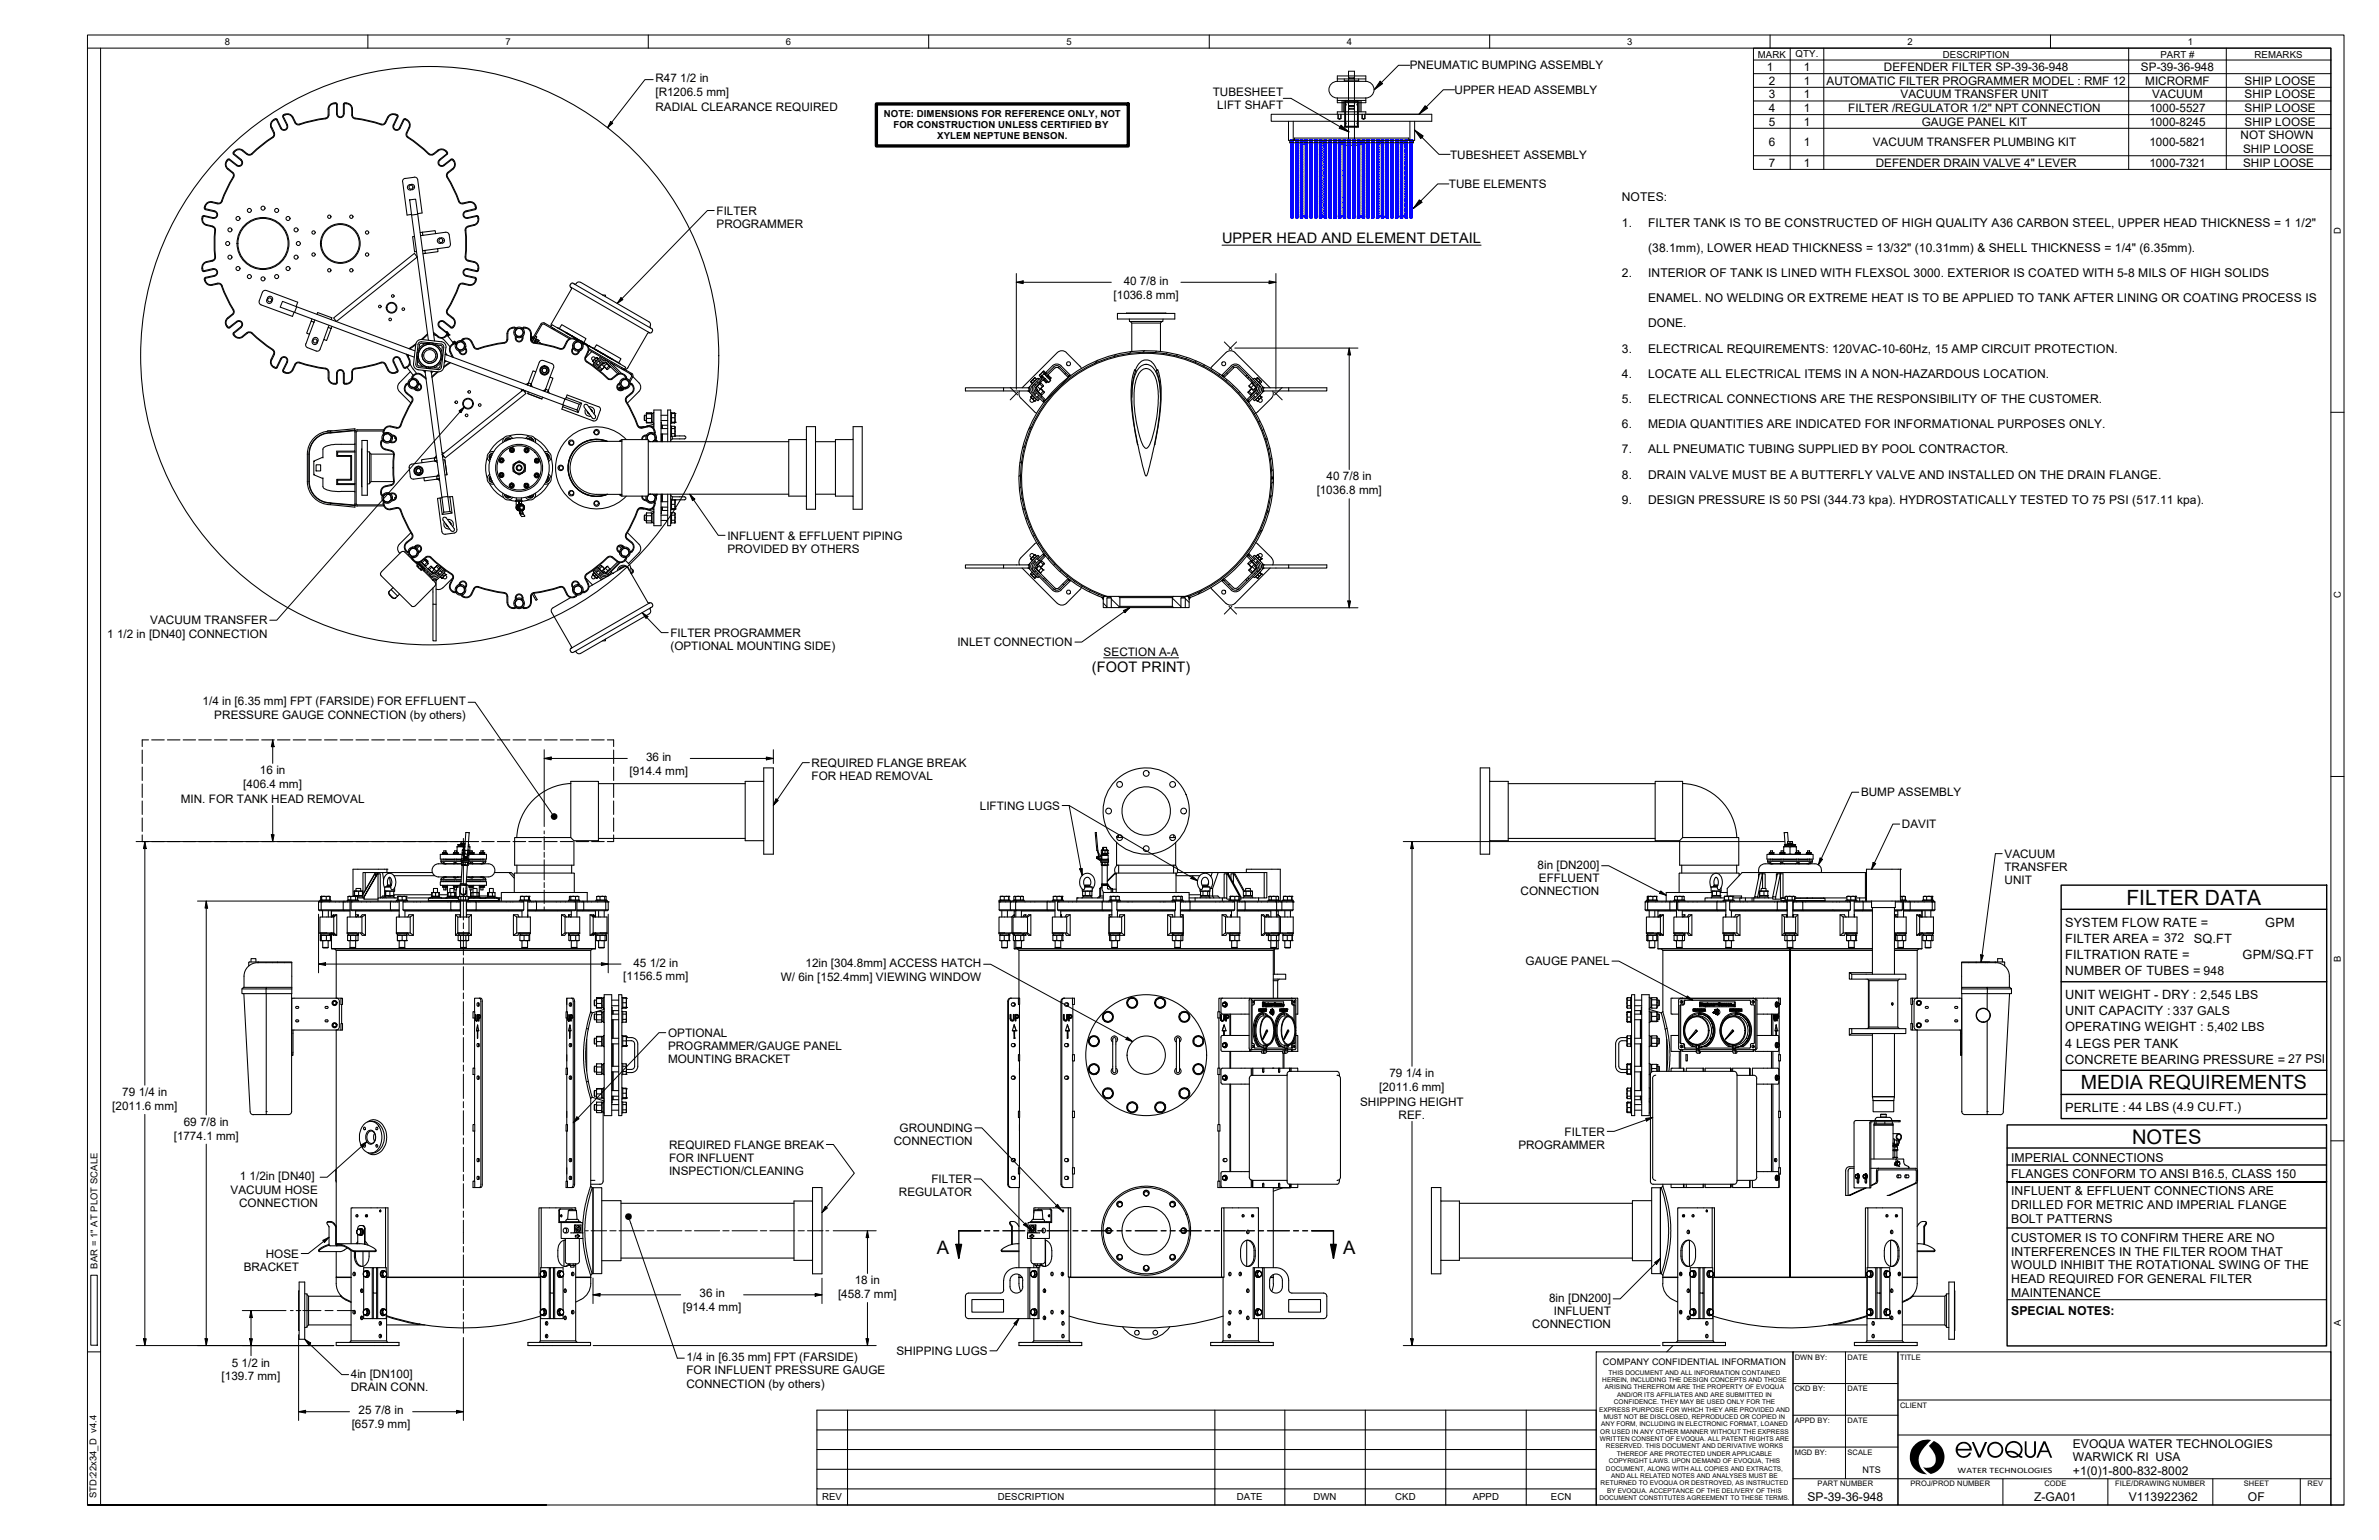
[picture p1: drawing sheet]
<svg xmlns="http://www.w3.org/2000/svg" width="864mm" height="559mm" viewBox="0 0 864 559" stroke-linecap="round" stroke-linejoin="round" font-family="sans-serif">
<defs><g id="words">
<text font-size="7.6" x="771.9" y="328.3">FILTER DATA</text>
<text font-size="7.3" x="773.9" y="415">NOTES</text>
<text font-size="7.1" x="755.3" y="395.2">MEDIA REQUIREMENTS</text>
<g font-size="6.7">
<text x="340" y="454.9">A</text>
<text x="487.6" y="454.9">A</text>
</g>
<g font-size="5.3">
<text x="443.6" y="88.1">UPPER HEAD AND ELEMENT DETAIL</text>
<text x="396.4" y="243.7">(FOOT PRINT)</text>
</g>
<g font-size="4.6">
<text x="749.7" y="336.3">SYSTEM FLOW RATE =</text>
<text x="822.3" y="336.3">GPM</text>
<text x="749.7" y="342.1">FILTER AREA = 372</text>
<text x="749.7" y="348">FILTRATION RATE =</text>
<text x="796.4" y="342.1">SQ.FT</text>
<text x="814.1" y="348">GPM/SQ.FT</text>
<text x="749.7" y="353.8">NUMBER OF TUBES = 948</text>
<text x="749.7" y="362.6">UNIT WEIGHT - DRY : 2,545 LBS</text>
<text x="749.7" y="368.4">UNIT CAPACITY : 337 GALS</text>
<text x="749.7" y="374.3">OPERATING WEIGHT : 5,402 LBS</text>
<text x="749.7" y="380.1">4 LEGS PER TANK</text>
<text x="749.7" y="386">CONCRETE BEARING PRESSURE = 27 PSI</text>
<text x="749.7" y="403.4">PERLITE : 44 LBS (4.9 CU.FT.)</text>
</g>
<g font-size="4.4">
<text x="588.8" y="73.1">NOTES:</text>
<text x="588.8" y="82.2">1.</text>
<text x="598.3" y="82.2">FILTER TANK IS TO BE CONSTRUCTED OF HIGH QUALITY A36 CARBON STEEL, UPPER HEAD THICKNESS = 1</text>
<text x="833.1" y="82.2">1/2&quot;</text>
<text x="598.3" y="91.4">(38.1mm), LOWER HEAD THICKNESS = 13/32&quot; (10.31mm) &amp; SHELL THICKNESS = 1/4&quot; (6.35mm).</text>
<text x="588.8" y="100.5">2.</text>
<text x="598.3" y="100.5">INTERIOR OF TANK IS LINED WITH FLEXSOL 3000. EXTERIOR IS COATED WITH 5-8 MILS OF HIGH SOLIDS</text>
<text x="598.3" y="109.7">ENAMEL. NO WELDING OR EXTREME HEAT IS TO BE APPLIED TO TANK AFTER LINING OR COATING PROCESS IS</text>
<text x="598.3" y="118.8">DONE.</text>
<text x="588.8" y="128">3.</text>
<text x="598.3" y="128">ELECTRICAL REQUIREMENTS: 120VAC-10-60Hz, 15 AMP CIRCUIT PROTECTION.</text>
<text x="588.8" y="137.1">4.</text>
<text x="598.3" y="137.1">LOCATE ALL ELECTRICAL ITEMS IN A NON-HAZARDOUS LOCATION.</text>
<text x="588.8" y="146.2">5.</text>
<text x="598.3" y="146.2">ELECTRICAL CONNECTIONS ARE THE RESPONSIBILITY OF THE CUSTOMER.</text>
<text x="588.8" y="155.4">6.</text>
<text x="598.3" y="155.4">MEDIA QUANTITIES ARE INDICATED FOR INFORMATIONAL PURPOSES ONLY.</text>
<text x="588.8" y="164.5">7.</text>
<text x="598.3" y="164.5">ALL PNEUMATIC TUBING SUPPLIED BY POOL CONTRACTOR.</text>
<text x="588.8" y="173.7">8.</text>
<text x="598.3" y="173.7">DRAIN VALVE MUST BE A BUTTERFLY VALVE AND INSTALLED ON THE DRAIN FLANGE.</text>
<text x="588.8" y="182.8">9.</text>
<text x="598.3" y="182.8">DESIGN PRESSURE IS 50 PSI (344.73 kpa). HYDROSTATICALLY TESTED TO 75 PSI (517.11 kpa).</text>
<text x="730.1" y="421.5">IMPERIAL CONNECTIONS</text>
<text x="730.1" y="427.6">FLANGES CONFORM TO ANSI B16.5, CLASS 150</text>
<text x="730.1" y="433.8">INFLUENT &amp; EFFLUENT CONNECTIONS ARE</text>
<text x="730.1" y="438.8">DRILLED FOR METRIC AND IMPERIAL FLANGE</text>
<text x="730.1" y="443.9">BOLT PATTERNS</text>
<text x="730.1" y="450.5">CUSTOMER IS TO CONFIRM THERE ARE NO</text>
<text x="730.1" y="455.6">INTERFERENCES IN THE FILTER ROOM THAT</text>
<text x="730.1" y="460.6">WOULD INHIBIT THE ROTATIONAL SWING OF THE</text>
<text x="730.1" y="465.7">HEAD REQUIRED FOR GENERAL FILTER</text>
<text x="730.1" y="470.8">MAINTENANCE</text>
<text x="730.1" y="477">SPECIAL NOTES:</text>
<text x="752.5" y="525.5">EVOQUA WATER TECHNOLOGIES</text>
<text x="752.5" y="530.3">WARWICK RI USA</text>
<text x="752.5" y="535.3">+1(0)1-800-832-8002</text>
<text x="656.1" y="544.5">SP-39-36-948</text>
<text x="738.4" y="544.6">Z-GA01</text>
<text x="772.8" y="544.5">V113922362</text>
<text x="816" y="544.6">OF</text>
</g>
<g font-size="4.3">
<text x="237.9" y="29.7">R47</text>
<text x="247" y="29.7">1/2 in</text>
<text x="511.7" y="25.2">PNEUMATIC BUMPING ASSEMBLY</text>
<text x="641.4" y="25.8">1</text>
<text x="654.7" y="25.8">1</text>
<text x="683.9" y="25.8">DEFENDER FILTER SP-39-36-948</text>
<text x="777.2" y="25.8">SP-39-36-948</text>
<text x="237.9" y="34.8">[R1206.5 mm]</text>
<text x="440.2" y="34.8">TUBESHEET</text>
<text x="528" y="34.2">UPPER HEAD ASSEMBLY</text>
<text x="642" y="30.7">2</text>
<text x="642" y="35.7">3</text>
<text x="654.7" y="30.7">1</text>
<text x="654.7" y="35.7">1</text>
<text x="663.1" y="30.7">AUTOMATIC FILTER PROGRAMMER MODEL : RMF 12</text>
<text x="689.9" y="35.7">VACUUM TRANSFER UNIT</text>
<text x="778.8" y="30.7">MICRORMF</text>
<text x="781.2" y="35.7">VACUUM</text>
<text x="814.8" y="30.7">SHIP LOOSE</text>
<text x="814.8" y="35.7">SHIP LOOSE</text>
<text x="237.9" y="40.4">RADIAL CLEARANCE REQUIRED</text>
<text x="441.9" y="39.6">LIFT SHAFT</text>
<text x="642" y="40.6">4</text>
<text x="654.7" y="40.6">1</text>
<text x="670.9" y="40.6">FILTER /REGULATOR 1/2&quot; NPT CONNECTION</text>
<text x="780.3" y="40.6">1000-5527</text>
<text x="814.8" y="40.6">SHIP LOOSE</text>
<text x="642" y="45.6">5</text>
<text x="654.7" y="45.6">1</text>
<text x="697.6" y="45.6">GAUGE PANEL KIT</text>
<text x="780.3" y="45.6">1000-8245</text>
<text x="814.8" y="45.6">SHIP LOOSE</text>
<text x="642" y="53">6</text>
<text x="654.7" y="53.1">1</text>
<text x="679.9" y="53.1">VACUUM TRANSFER PLUMBING KIT</text>
<text x="780.3" y="53">1000-5821</text>
<text x="813.3" y="50.5">NOT SHOWN</text>
<text x="526.4" y="57.5">TUBESHEET ASSEMBLY</text>
<text x="814.3" y="55.6">SHIP LOOSE</text>
<text x="642" y="60.5">7</text>
<text x="654.7" y="60.5">1</text>
<text x="680.9" y="60.5">DEFENDER DRAIN VALVE 4&quot; LEVER</text>
<text x="780.3" y="60.5">1000-7321</text>
<text x="814.3" y="60.5">SHIP LOOSE</text>
<text x="526" y="68.3">TUBE ELEMENTS</text>
<text x="260.1" y="77.9">FILTER</text>
<text x="260.1" y="82.7">PROGRAMMER</text>
<text x="407.9" y="103.3">40</text>
<text x="413.8" y="103.3">7/8 in</text>
<text x="404.2" y="108.3">[1036.8 mm]</text>
<text x="478" y="179.3">[1036.8 mm]</text>
<text x="481.6" y="174.2">40</text>
<text x="487.5" y="174.2">7/8 in</text>
<text x="264" y="195.8">INFLUENT &amp; EFFLUENT PIPING</text>
<text x="264" y="200.6">PROVIDED BY OTHERS</text>
<text x="54.5" y="226.6">VACUUM TRANSFER</text>
<text x="38.9" y="231.4">1</text>
<text x="42.5" y="231.4">1/2 in [DN40] CONNECTION</text>
<text x="243.4" y="231.1">FILTER PROGRAMMER</text>
<text x="243.4" y="235.8">(OPTIONAL MOUNTING SIDE)</text>
<text x="347.5" y="234.5">INLET CONNECTION</text>
<text x="400.6" y="238">SECTION A-A</text>
<text x="73.5" y="256">1/4 in [6.35 mm] FPT (FARSIDE) FOR EFFLUENT</text>
<text x="77.8" y="260.7">PRESSURE GAUGE CONNECTION (by others)</text>
<text x="94.4" y="280.9">16 in</text>
<text x="228.5" y="281.1">[914.4 mm]</text>
<text x="234.5" y="276">36 in</text>
<text x="294.6" y="278.2">REQUIRED FLANGE BREAK</text>
<text x="88.3" y="285.9">[406.4 mm]</text>
<text x="294.6" y="283">FOR HEAD REMOVAL</text>
<text x="65.7" y="291.4">MIN. FOR TANK HEAD REMOVAL</text>
<text x="355.7" y="293.8">LIFTING LUGS</text>
<text x="675.6" y="289">BUMP ASSEMBLY</text>
<text x="690.4" y="300.5">DAVIT</text>
<text x="727.6" y="311.3">VACUUM</text>
<text x="558.2" y="315.2">8in [DN200]</text>
<text x="727.6" y="316.1">TRANSFER</text>
<text x="558.6" y="320">EFFLUENT</text>
<text x="727.6" y="320.9">UNIT</text>
<text x="552" y="324.8">CONNECTION</text>
<text x="229.9" y="350.7">45</text>
<text x="235.8" y="350.7">1/2 in</text>
<text x="292.4" y="351">12in [304.8mm] ACCESS HATCH</text>
<text x="553.8" y="350.3">GAUGE PANEL</text>
<text x="226.3" y="355.7">[1156.5 mm]</text>
<text x="283.4" y="355.8">W/ 6in [152.4mm] VIEWING WINDOW</text>
<text x="242.5" y="376.2">OPTIONAL</text>
<text x="242.5" y="381.1">PROGRAMMER/GAUGE PANEL</text>
<text x="242.5" y="385.8">MOUNTING BRACKET</text>
<text x="500.7" y="395.9">[2011.6 mm]</text>
<text x="504.4" y="390.8">79</text>
<text x="510.3" y="390.8">1/4 in</text>
<text x="44.4" y="397.7">79</text>
<text x="50.4" y="397.7">1/4 in</text>
<text x="493.7" y="401.3">SHIPPING HEIGHT</text>
<text x="40.8" y="402.7">[2011.6 mm]</text>
<text x="507.7" y="406.1">REF.</text>
<text x="63.1" y="413.5">[1774.1 mm]</text>
<text x="66.7" y="408.5">69</text>
<text x="72.6" y="408.5">7/8 in</text>
<text x="326.6" y="410.8">GROUNDING</text>
<text x="567.9" y="412.1">FILTER</text>
<text x="242.9" y="416.8">REQUIRED FLANGE BREAK</text>
<text x="324.5" y="415.6">CONNECTION</text>
<text x="551.2" y="416.8">PROGRAMMER</text>
<text x="242.9" y="421.5">FOR INFLUENT</text>
<text x="87.1" y="428.2">1</text>
<text x="90.6" y="428.2">1/2in [DN40]</text>
<text x="242.9" y="426.3">INSPECTION/CLEANING</text>
<text x="338.1" y="429.3">FILTER</text>
<text x="83.7" y="433.1">VACUUM HOSE</text>
<text x="86.8" y="437.8">CONNECTION</text>
<text x="326.3" y="434.1">REGULATOR</text>
<text x="88.5" y="461.2">BRACKET</text>
<text x="96.5" y="456.4">HOSE</text>
<text x="310.3" y="466">18 in</text>
<text x="253.9" y="470.7">36 in</text>
<text x="304.2" y="471">[458.7 mm]</text>
<text x="562.4" y="472.4">8in [DN200]</text>
<text x="247.8" y="475.7">[914.4 mm]</text>
<text x="564" y="477.2">INFLUENT</text>
<text x="556.2" y="482">CONNECTION</text>
<text x="325.4" y="491.7">SHIPPING LUGS</text>
<text x="84.1" y="495.9">5</text>
<text x="87.7" y="495.9">1/2 in</text>
<text x="249.2" y="493.9">1/4 in [6.35 mm] FPT (FARSIDE)</text>
<text x="80.5" y="500.9">[139.7 mm]</text>
<text x="127.4" y="499.9">4in [DN100]</text>
<text x="249.2" y="503.5">CONNECTION (by others)</text>
<text x="249.2" y="498.7">FOR INFLUENT PRESSURE GAUGE</text>
<text x="127.4" y="504.6">DRAIN CONN.</text>
<text x="130.2" y="513.1">25</text>
<text x="136.1" y="513.1">7/8 in</text>
<text x="127.7" y="518.2">[657.9 mm]</text>
</g>
<g font-size="3.5">
<text x="638.1" y="20.9">MARK</text>
<text x="651.8" y="20.8">QTY.</text>
<text x="705.2" y="20.9">DESCRIPTION</text>
<text x="784.2" y="20.9">PART #</text>
<text x="818.4" y="20.9">REMARKS</text>
<text x="320.8" y="42.6">NOTE: DIMENSIONS FOR REFERENCE ONLY, NOT</text>
<text x="324.4" y="46.6">FOR CONSTRUCTION UNLESS CERTIFIED BY</text>
<text x="340.2" y="50.6">XYLEM NEPTUNE BENSON.</text>
<text x="298.4" y="544.4">REV</text>
<text x="362.2" y="544.4">DESCRIPTION</text>
<text x="448.9" y="544.4">DATE</text>
<text x="476.8" y="544.4">DWN</text>
<text x="506.5" y="544.4">CKD</text>
<text x="534.6" y="544.4">APPD</text>
<text x="563" y="544.4">ECN</text>
</g>
<g font-size="3.4">
<text x="81.7" y="16.3">8</text>
<text x="183.5" y="16.3">7</text>
<text x="285.3" y="16.3">6</text>
<text x="387.1" y="16.3">5</text>
<text x="488.9" y="16.3">4</text>
<text x="590.7" y="16.3">3</text>
<text x="692.5" y="16.3">2</text>
<text x="794.3" y="16.3">1</text>
<text x="849.8" y="84.8" transform="rotate(-90 849.8 84.8)">D</text>
<text x="849.8" y="217" transform="rotate(-90 849.8 217)">C</text>
<text x="849.8" y="349" transform="rotate(-90 849.8 349)">B</text>
<text x="35.4" y="460.4" transform="rotate(-90 35.4 460.4)">BAR = 1&quot; AT PLOT SCALE</text>
<text x="849.8" y="481.2" transform="rotate(-90 849.8 481.2)">A</text>
<text x="35.1" y="543.7" transform="rotate(-90 35.1 543.7)">STD:22x34_D v4.4</text>
</g>
<g font-size="3.3">
<text x="581.9" y="495.2">COMPANY CONFIDENTIAL INFORMATION</text>
<text x="676.1" y="534.4">NTS</text>
</g>
<text font-size="3" x="710.6" y="534.4">WATER TECHNOLOGIES</text>
<g font-size="2.7">
<text x="651.5" y="493.3">DWN BY:</text>
<text x="670.7" y="493.3">DATE</text>
<text x="689.7" y="493.3">TITLE</text>
<text x="651.5" y="504.8">CKD BY:</text>
<text x="670.7" y="504.8">DATE</text>
<text x="689.7" y="510.8">CLIENT</text>
<text x="651.5" y="516.3">APPD BY:</text>
<text x="670.7" y="516.3">DATE</text>
<text x="651.5" y="527.9">MGD BY:</text>
<text x="670.7" y="527.9">SCALE</text>
<text x="659.8" y="539.4">PART NUMBER</text>
<text x="693.5" y="539.4">PROJ/PROD NUMBER</text>
<text x="742.1" y="539.4">CODE</text>
<text x="767.8" y="539.4">FILE/DRAWING NUMBER</text>
<text x="814.5" y="539.4">SHEET</text>
<text x="837.7" y="539.4">REV</text>
</g>
<g font-size="2.3">
<text x="581.7" y="501.5">HEREIN, INCLUDING THE DESIGN CONCEPTS AND THOSE</text>
<text x="583.9" y="498.8">THIS DOCUMENT AND ALL INFORMATION CONTAINED</text>
<text x="582.6" y="504.1">ARISING THEREFROM ARE THE PROPERTY OF EVOQUA</text>
<text x="585.9" y="509.5">CONFIDENCE. THEY MAY BE USED ONLY FOR THE</text>
<text x="587" y="506.8">AND/OR ITS AFFILIATES AND ARE SUBMITTED IN</text>
<text x="580.5" y="512.2">EXPRESS PURPOSE FOR WHICH THEY ARE PROVIDED AND</text>
<text x="582.2" y="514.9">MUST NOT BE DISCLOSED, REPRODUCED OR COPIED IN</text>
<text x="580.9" y="520.2">OR USED IN ANY OTHER MANNER WITHOUT THE EXPRESS</text>
<text x="581.3" y="517.5">ANY FORM, INCLUDING IN ELECTRONIC FORMAT, LOANED</text>
<text x="580.8" y="522.9">WRITTEN CONSENT OF EVOQUA. ALL PATENT RIGHTS ARE</text>
<text x="583" y="525.6">RESERVED. THIS DOCUMENT AND DERIVATIVE WORKS</text>
<text x="583" y="533.6">DOCUMENT, ALONG WITH ALL COPIES AND EXTRACTS,</text>
<text x="584" y="530.9">COPYRIGHT LAWS. UPON DEMAND OF EVOQUA, THIS</text>
<text x="586.9" y="528.3">THEREOF ARE PROTECTED UNDER APPLICABLE</text>
<text x="581" y="539">RETURNED TO EVOQUA OR DESTROYED, AS INSTRUCTED</text>
<text x="584.9" y="536.3">AND ALL RELATED NOTES AND ANALYSES MUST BE</text>
<text x="580.6" y="544.3">DOCUMENT CONSTITUTES AGREEMENT TO THESE TERMS.</text>
<text x="583.4" y="541.7">BY EVOQUA. ACCEPTANCE OF THE DELIVERY OF THIS</text>
</g>
</g></defs>
<!-- layer: Hatch -->
<g fill="none" stroke="#000" stroke-width=".36">
<path d="M378.1 137.5l-1 1.9M378.1 136.5l.2 .2M378.4 136.6l-.3 .5M379.1 137.5l1.1 1.1M379.2 137.4l-.4 .3M379.4 135.4l.1 .1M379.6 135.4l-.3 .5M380 136.6l.2-.1 1.1 1M384.4 133l-.2 .4M386.8 135.2l-.3 .5M388.1 136.7l-8.8 8.8M388.6 136.2l-.4 .4"/>
<path d="M398.5 130.7l-1.1 1.2M405.1 128.6l-.7 .7M410.7 127.6l-.7 .7M415.5 127.3l-.7 .6M419.8 127.4l-.6 .6M423.8 127.9l-.5 .6M427.5 128.7l-.5 .5M430.9 129.7l-.4 .5M434.2 131l-.4 .4M437.3 132.5l-.5 .3M440.1 134l-.4 .5M442.8 135.8l-.4 .5"/>
<path d="M444.1 136.2l-.3 .3M445.3 137.8l-.4 .4M445.3 135.2l.3 .5M447.7 133l.2 .4M447.7 139.9l-.3 .4M454 137.5l1 1.9M374.4 154.9l-1 1M375.9 141.3l-.3 .6M378.2 143.8l-.3 .5M379.2 145.5l-.4 .4M450 142.1l-.4 .5M452.1 144.6l-.4 .4"/>
<path d="M453.3 145.4l-.3 .3M453.9 143.8l.3 .5M454 147.1l-.4 .4M455.7 149.9l-.4 .4M456.2 141.3l.3 .6M457.3 152.8l-.4 .4M458.7 155.8l-.4 .5M459.9 159.1l-.4 .5M370.5 172.3l-.6 .5M370.6 176.7l-.5 .5M370.8 167.4l-.6 .6M372 161.7l-.8 .8"/>
<path d="M460.9 162.6l-.5 .5M461.6 166.4l-.5 .5M461.8 179.8l-.7 .7M462 173.3l-.4 .3M462.1 170.4l-.6 .6M462.2 174.9l-.6 .6M371 180.7l-.5 .5M371.8 184.4l-.5 .4M372.9 187.8l-.5 .5M374.1 191.1l-.5 .5M375.5 194.2l-.4 .4M377.1 197.1l-.4 .4"/>
<path d="M378.9 199.8l-.4 .4M458.2 192.3l-1.3 1.2M460.6 185.4l-.8 .8M375.3 205.9l.7 .4M377.2 203.3l.5 .3M379.1 201.2l-.3 .2M380.8 202.3l-.4 .4M382.5 213.7l.7 .4M382.9 204.7l-.4 .4M385.2 206.9l-.5 .5M385.8 211.9l.5 .3M387.6 209l-.4 .4"/>
<path d="M388.4 210.4l-.4 .2M390.2 210.9l-.4 .4M392.9 212.7l-.4 .4M395.8 214.2l-.4 .5M398.9 215.6l-.4 .5M400.4 216.9l-.2 .2M400.5 218.8l1.3 1.4M402.5 216.4l.2 .1M403.4 217.4l2.9 2.8M425.6 217l3.1 3.1M429.5 216.4l.3 .3M430.3 217.2l1.4 1.4"/>
<path d="M431.9 217.1l-.2 .3M436.2 214.3l-1.2 1.2M444.3 210.7h.1M446.4 211.9l-.6 .3M449.6 213.7l-.7 .4M453.3 201.7h.1M454.9 203.3l-.5 .3M456.8 205.9l-.7 .4"/>
</g>
<!-- layer: Visible -->
<g fill="none" stroke="#000" stroke-width=".38">
<path d="M119.4 39.6v2.2M121.2 37.4a2.19 2.19 0 0 0-2.1 2.2v2.2a1.13 1.13 0 0 1-1 1.1l-4.8 .8-4.6 1.3a1.12 1.12 0 0 1-1.4-.5M121.2 37.3a.86 .86 0 0 1 1.2 .6M121.9 37.6a2.16 2.16 0 0 0-2.5 2M121.9 37.6l.3 .3M122.2 37.9v3.4a1.37 1.37 0 0 0 1.3 1.4 1.37 1.37 0 0 0 1.4-1.4M122.4 37.9v3.4a1.11 1.11 0 0 0 1.1 1.1 1.11 1.11 0 0 0 1.2-1.1v-3.4M125 37.9v3.4M125.2 37.6l-.3 .3M125.2 37.6a2.16 2.16 0 0 1 2.5 2l.2 2.9a2.07 2.07 0 0 0 2 .7l7.5 1.8a1.72 1.72 0 0 0 2.6-.4 3.8 3.8 0 0 1 2-2.9l1-.2 1.1 .4M125.9 37.3a.83 .83 0 0 0-1.2 .6M125.9 37.4a2.19 2.19 0 0 1 2.1 2.2v2.2a1.13 1.13 0 0 0 .9 1.1l4.8 .8 4.7 1.3a1.12 1.12 0 0 0 1.4-.5 4.1 4.1 0 0 1 2.1-3.1l1.7 .1"/>
<path d="M82.4 58.5l-.3 .9 .1 1 2.8 2.8a2.1 2.1 0 0 1-.7 2l-3.3 7a1.69 1.69 0 0 1-2 1.7M82.6 57.8a2.42 2.42 0 0 0 0 3.6M82.8 58l-.3 .5M84.7 55.2l.1 .8 2.6 2.2a1.11 1.11 0 0 1 .2 1.5 1.11 1.11 0 0 1-1.6 .2l-2.6-2.1-.8 .1M85.1 54.7l-.4 .5M85.3 55l1.3-.7a3.7 3.7 0 0 1 3.1 1.8M85.3 54.9l-.4 .8 2.7 2.2M87.6 58a1.37 1.37 0 0 1 .2 1.9 1.37 1.37 0 0 1-1.9 .2l-2.7-2.1h-.4M88.1 54.5l1.8 1.4M88.1 54.5a2.19 2.19 0 0 0-3 .3M91.3 55.7a1.11 1.11 0 0 1-1.5 .1M91.5 55.9l-.7 .4-1.1-.3"/>
<path d="M99.3 43.4a.89 .89 0 0 1 1.4 0l1.4 3M99.3 43.4a2.19 2.19 0 0 0-.9 2.9l.9 2M99.3 48.3a1.08 1.08 0 0 1-.4 1.4l-3.9 2.8-3.7 3.3M99.6 48.2l.1 .8a1.97 1.97 0 0 1-1.4 1.5l-3.9 2.9-2.9 2.6M100.4 43.5l-.3-.2a2.17 2.17 0 0 0-1.5 2.9l1 2M103 41.9l-.1 .4 1.5 3a1.4 1.4 0 0 1-.7 1.9 1.4 1.4 0 0 1-1.8-.7l-1.5-3M103.5 41.4a.8 .8 0 0 0-.8 1l1.4 3.1M103.5 41.5a2.19 2.19 0 0 1 2.8 1l1 2M104.1 45.5a1.11 1.11 0 0 1-.5 1.4 1.11 1.11 0 0 1-1.5-.5M119.4 41.8l-.2 .7a2.07 2.07 0 0 1-2 .7l-7.5 1.8a1.7 1.7 0 0 1-2.6-.4 3.9 3.9 0 0 0-2.1-2.9l-.9-.2-1.1 .4M143.6 41.4a.83 .83 0 0 1 .9 1l-1.5 3.1a1.11 1.11 0 0 0 .5 1.4 1.11 1.11 0 0 0 1.5-.5M144.1 41.9l.2 .2-1.5 3.2a1.37 1.37 0 0 0 .6 1.9 1.37 1.37 0 0 0 1.8-.7l1.5-3"/>
<path d="M147.1 43.4a2.12 2.12 0 0 1 1.4 2.8l-1 2M147.1 43.3l-.4 .2M147.5 48.2l-.1 .8a1.97 1.97 0 0 0 1.4 1.5l3.9 2.9 2.9 2.6M147.8 43.4a2.19 2.19 0 0 1 .9 2.9M147.8 43.4a.8 .8 0 0 0-1.3 0l-1.5 3M148.7 46.3l-1 2a1.08 1.08 0 0 0 .4 1.4l4 2.8 3.6 3.3M155.6 55.9l1.1 .4 .7-.3M155.8 55.7a1.11 1.11 0 0 0 1.5 .1M158.9 54.5a2.19 2.19 0 0 1 3.1 .3M158.9 54.5l-1.7 1.4M159.5 58a1.37 1.37 0 0 0-.2 1.9 1.37 1.37 0 0 0 1.9 .2M161.8 54.9l.4 .8-2.7 2.2"/>
<path d="M161.8 55l-1.3-.7a3.7 3.7 0 0 0-3.1 1.8M162 54.7l.4 .5M162.4 55.2l-.1 .8-2.6 2.2a1.11 1.11 0 0 0-.2 1.5 1.11 1.11 0 0 0 1.6 .2M164.5 57.9l-.7-.2-2.8 2.2M164.5 57.8a2.42 2.42 0 0 1 0 3.6M73.3 79.3a2.17 2.17 0 0 0 1.7 2.5l2.5 .7 .4 .6-.2 5.3 .3 4.8M73.4 78.6l-.1 .7M74.1 78.2l-.7 .5M74.2 75.4l.4 .7M74.3 74.7l-.2 .7M74.5 76.1l3.4 .7M74.6 75.8l3.4 .7"/>
<path d="M76.9 73.5l2.1 .5M76.9 73.5a1.88 1.88 0 0 0-2.3 2.3M77.9 76.8a1.11 1.11 0 0 1 .8 1.3 1.11 1.11 0 0 1-1.3 .9l-3.3-.8M77.9 76.6a1.37 1.37 0 0 1 1.1 1.6 1.37 1.37 0 0 1-1.7 1l-3.6-.6a2.14 2.14 0 0 0 1.3 2.9M79.1 73.7a4 4 0 0 0-3.7-.2l-1 1.3M82.6 61.4l1.8 1.3a1.14 1.14 0 0 1 .2 1.5l-2.3 4.3-1.9 4.5a1.09 1.09 0 0 1-1.3 .7M146.2 66l1.6 12 1.6-.2M147.1 64.7l-.6 .3-.4 1M148.7 72.5l2.2-.2 .7 5.4-2.2 .3zM149 68.9a1.2 1.2 0 0 0 1.5-1.2 1.29 1.29 0 0 0-1.6-.8 1.29 1.29 0 0 0-.9 1.6l1 .5M149.4 78l6.1 45.4M150.4 64.3l-3.3 .5"/>
<path d="M150.4 64.3l.9 .3 .3 .6 1.6 12.1-1.6 .2M151.6 77.7l6.1 46M161.2 60.1l3-2.1a2.05 2.05 0 0 1 .1 3.2l-2.2 2a2.11 2.11 0 0 0 .7 2l3.3 7a1.69 1.69 0 0 0 1.9 1.7l2.2-.4M162.5 64.2l2.3 4.3 1.9 4.5a1.07 1.07 0 0 0 1.3 .7 4.1 4.1 0 0 1 3.8-.2l.7 .7 .4 1.2M164.5 61.4l-1.8 1.3a1.11 1.11 0 0 0-.2 1.5M169.1 76.6a1.37 1.37 0 0 0-1 1.6 1.37 1.37 0 0 0 1.7 1M169.2 76.8a1.11 1.11 0 0 0-.8 1.3 1.11 1.11 0 0 0 1.3 .9l3.3-.8M170.2 73.5l1.4 .2 .9 1.1M172.5 74.8v1l-3.3 .7M172.9 75.4l-.4 .7-3.3 .7M173 78.2l.7 .5M173.4 78.7a2.09 2.09 0 0 1-1.4 2.8"/>
<path d="M173.4 78.7l-.3-.2-3.4 .7M173.7 78.6a2.46 2.46 0 0 1-1.6 3.2l-2.5 .7-.5 .6 .3 5.3-.3 4.8M73.3 97.5a.83 .83 0 0 0 .8 1M73.7 98.1l.3 .2M74 98.2l3.3-.7a1.37 1.37 0 0 1 1.7 1 1.37 1.37 0 0 1-1.1 1.7l-3.3 .8M75.1 81.5l2.1 .5M77.2 94.4a4.1 4.1 0 0 0-3.6 1.5l-.3 1.6M77.2 82.1l.7 .4 .3 1.1M77.2 94.7l-2.2 .5a2.05 2.05 0 0 0-1.3 2.8M77.4 97.8a1.11 1.11 0 0 1 1.3 .8 1.11 1.11 0 0 1-.8 1.3M77.4 97.8l-3.3 .8M77.9 99.9l-3.4 .7"/>
<path d="M78 93.3a1.11 1.11 0 0 1-.9 1.2M78.2 83.5l-.2 3.9 .1 4.8a1.73 1.73 0 0 1-.9 2.5M150.4 85.8l-.6 .1 .7 5.5 .7-.2M153.4 84.3l4.6-.6 .1 1.1-4.6 .6zM153.4 84.3l-.9 .1M153.5 85.4l-.8 .1M154.2 90.9l4.7-.7 .1 1.1-4.6 .6zM154.2 90.9l-.8 .1M154.4 91.9l-.9 .2M158.1 84.8l3.7-.5 .7 .1 .6 .8 .4 3.3M159.6 86.4a1.26 1.26 0 0 1 1.7 .8 .98 .98 0 0 1-.8 1.1h-.7M159.6 86.4a.98 .98 0 0 0-.8 1.1 .98 .98 0 0 0 1.1 .8"/>
<path d="M163.5 88.5l-.1 .7-.5 .5-4 .5M168.8 83.5l.3 4.9-.3 4.8M168.9 93.2l.1 .8 .5 .6 2.5 .6a2.05 2.05 0 0 1 1.4 2.8M169.1 93.3a1.11 1.11 0 0 0 .9 1.2M169.2 99.9l3.4 .8 .3 .6M169.7 97.8l3.3 .8M169.7 97.8a1.11 1.11 0 0 0-1.3 .8 1.11 1.11 0 0 0 .8 1.3M169.7 97.5l3.4 .7M169.8 97.5a1.37 1.37 0 0 0-1.7 1 1.37 1.37 0 0 0 1 1.7l3.4 .8M170 94.4a4.1 4.1 0 0 1 3.4 1.5 1.64 1.64 0 0 1-.4 2.6M172 81.5l-2.5 .7-.5 .6-.1 .8M173.4 98.1l-.3 .2"/>
<path d="M74.1 101.4l.2 .6M74.4 102a2.19 2.19 0 0 0 2.6 1.5l2.1-.4M74.6 100.7l-.4 .6M74.6 100.9l-.2 .2a2.17 2.17 0 0 0 2.5 2.2M79 102.7l-2.1 .6M79 102.8h.8a2.02 2.02 0 0 1 1.2 1.8l1.9 4.4 1.9 3.4M79.1 103a1.09 1.09 0 0 1 1.3 .7l1.4 3.7 2.3 4.3a1.7 1.7 0 0 1 .5 2l-.2 .3a4 4 0 0 0-2.6 2.8 1.59 1.59 0 0 0 1.6 2.1l2.6-2.1a1.1 1.1 0 0 1 1.6 .2 1.1 1.1 0 0 1-.2 1.6l-2.6 2.1a.88 .88 0 0 0 .3 1.3M82.5 118.2l.3 .5M82.8 118.7h.4l2.7-2.1a1.36 1.36 0 0 1 1.9 .2 1.36 1.36 0 0 1-.2 2M84.8 112.4l.2 .8-.2 .7-2.6 2.4-.1 1 .3 .9M87.6 118.8l-2.8 2.4a2.1 2.1 0 0 0 3.2 .9l1.7-1.4M96.7 105.4h-.7l-.7 .7-1.2 3.1v.7l.4 .5 11.7 4.4 .5-1.5"/>
<path d="M96.7 105.4l11.4 4.3-.6 1.5M96.9 108.8a1.16 1.16 0 0 1 1.5-1.2 1.31 1.31 0 0 1 .4 1.7 1.31 1.31 0 0 1-1.7 .5l-.3-1M107.7 111.3l-.8 2 43.5 16.3M107.7 111.3l-5.1-2-.9 2.1 5.2 1.9M107.7 111.3l42.9 16M113 116.5l1 .4-1.7 4.4-1-.4zM113.2 115.7l-.2 .8M114.3 116.1l-.3 .8M115.1 114l.2-.6 5.2 1.9-.3 .7M119.1 118.8l1.1 .4-1.6 4.4-1.1-.4zM119.4 118l-.3 .8M120.5 118.4l-.3 .8"/>
<path d="M121.1 115.4l29.3-23.5 1 1.4-29.3 23.3zM161 116.8l2.7 2.1 .8-.1M161.1 116.8a1.11 1.11 0 0 0-1.6 .2 1.11 1.11 0 0 0 .2 1.6l2.6 2.1 .1 .8M161.2 116.6a1.38 1.38 0 0 0-1.9 .3 1.38 1.38 0 0 0 .2 1.9l2.7 2.4a2.1 2.1 0 0 1-3.1 .9l-1.7-1.5M162.3 112.4l-.2 .8 .2 .7 2 1.7M164.3 115.5a1.86 1.86 0 0 1-.4 3.2l-2.7-2.1M168 103a1.09 1.09 0 0 0-1.3 .7l-1.9 4.5-2.3 4.3a1.06 1.06 0 0 0 .3 1.5 4 4 0 0 1 2.5 2.8l-.2 1-.6 1.1M168 102.8h-.7a2.03 2.03 0 0 0-1.2 1.8l-1.9 4.4-1.9 3.4M168.1 102.7l2.1 .6M172.4 100.9l.3 .2-.2 .8M172.5 101.9l-.9 1.1-1.4 .3M172.9 101.4a2.39 2.39 0 0 1-2.7 2.1l-2.2-.4"/>
<path d="M186.1 118.7h.7l.5 .4M186.2 118.8a2.31 2.31 0 0 0-2.2 2.2v2.2a1.13 1.13 0 0 1-1 1.1l-4.8 .8-4.6 1.3a1.12 1.12 0 0 1-1.4-.5M186.2 119.1l-1.3 .6a3.8 3.8 0 0 0-.6 3.5l-.2 .7a2.07 2.07 0 0 1-2 .7l-7.5 1.8a1.7 1.7 0 0 1-2.6-.4 3.9 3.9 0 0 0-2.1-2.9 1.45 1.45 0 0 0-2.1 .6M186.8 119l-.7 .1M186.8 119l.3 .3M187.2 119.8a1.43 1.43 0 0 0 .5 2 1.43 1.43 0 0 0 1.9-.4M187.2 119.8a1.43 1.43 0 0 1 2-.4 1.43 1.43 0 0 1 .4 2M187.3 119.8l-.5 .7 .7 1.5 1.7 .1 .5-.7M187.3 119.8l.4-.7 1.7 .2 .7 1.4-.4 .7M190.1 119a2.16 2.16 0 0 1 2.5 2l.2 2.9a2.07 2.07 0 0 0 2 .7l4.7 1 3.7 1.1M190.2 119l-.3 .3M190.7 118.7h-.6l-.4 .4"/>
<path d="M190.8 118.8a2.19 2.19 0 0 1 2 2.2M196.3 117.6l-3.4 5.9M196.3 117.6a.98 .98 0 0 1 1.4-.4l2.8 1.7M200 118.6l.3-.8 11.6 6.7M200.3 119.3l-2.8-1.7h-.6l-3.7 6.4 1.2-2.1 .5 .3-1.2 2.1M200.5 118.9l-.2 .4 .7 .3 .2-.3M200.5 118.9l.7 .4M201 119.6l5.6 3.3M201.2 119.3l5.9 3.4M202.4 119l10.1 5.7-.7-.3M203.1 119.2l.8-1.4 8.8 5.1-.8 1.4M207.1 104.2l28.7 16.6"/>
<path d="M207.3 103l-.4 .7 .5 .7v.5M207.3 102.9l.4-.2 .8 .4M207.4 105l-7.2 12.4-.1 .9M208.5 103.1l28.1 16.2 .3 .5-.3 .8-.7 .2M208.5 103.1h.5l.7-.7h1l24.9 14.4 .5 .5-.1 1.3 .2 .5M218.7 107.1h1.1v.5M405.6 113.7h20.9v2.1h-20.9zM408.9 113.7h14.3M410 115.8v.8h12.1l.1-.8M410.3 116.6l.5 .6h10.5l.5-.6M410.8 117.2v10.3M421.3 117.2v10.3"/>
<path d="M85.1 122a2.15 2.15 0 0 0 3 .2l2.1-1.5a1.73 1.73 0 0 1 1.8 .9l6.1 4.9a1.73 1.73 0 0 1 1.3 1.6l-.1 .4M89.7 120.7l.7-.3 .8 .2 3.9 3.4 4 2.8M98.4 130.5a2.32 2.32 0 0 0 1.5 3.1M99.1 126.8l.5 .6v1.2M99.3 128.5l-.9 1.9M99.5 133.1l.5 .3M99.6 128.6l-1 2-.2 .9 .3 .9 .7 .7M100.4 133.3l-.4 .1M100.7 133.4l-.8 .2M101.9 130.2l-1.5 3M101.9 130.2a1.37 1.37 0 0 1 1.8-.7 1.37 1.37 0 0 1 .6 1.9l-1.4 3M102.9 134.5l.1 .3"/>
<path d="M103 134.8l.6 .2M104.1 131.3a1.11 1.11 0 0 0-.5-1.5 1.11 1.11 0 0 0-1.5 .5l-1.5 3M104.1 131.3l-1.4 3.1 .2 .7M106.3 134.3a2.36 2.36 0 0 1-3.4 .8M107.3 132.3a1.12 1.12 0 0 1 1.4-.6l4.6 1.3 4.8 .9a1.13 1.13 0 0 1 1 1.1M107.3 132.3l-.9 1.9M108.7 131.4l3.8 1.2 4.7 .9a1.71 1.71 0 0 1 2.2 1.5M108.7 131.5l-.7-.1-.7 .4-1.8 3.1-.9 .3-1-.1M111 124.7v.7l.7 .8M112.3 121.3l-1.2 3.5M115.4 123.8a.98 .98 0 0 0-.5-1.3 .98 .98 0 0 0-1.3 .6 1.21 1.21 0 0 0 .3 1.9 .98 .98 0 0 0 1.3-.6l.2-.6M117.5 123.2l-1.7 4.1-1 .1-3.1-1.2"/>
<path d="M119.1 135v2.2M119.4 137.2l.5 1.3 1.3 .6M119.4 135v2.2M122.2 135.4v3.6l-1 .1M122.4 135.4v3.4a.83 .83 0 0 1-1.2 .6l-1-.4a2.19 2.19 0 0 1-1.1-1.8M124.7 135.4v3.4a.86 .86 0 0 0 1.1 .6 2.22 2.22 0 0 0 2.2-2.2M124.7 135.5a1.11 1.11 0 0 0-1.2-1.1 1.11 1.11 0 0 0-1.1 1.1M124.9 138.8l.2 .3h.7M124.9 135.5a1.37 1.37 0 0 0-1.4-1.4 1.37 1.37 0 0 0-1.3 1.4M125 135.4v3.5M127.7 137.2l-.5 1.3-1.4 .6M127.7 135v2.2"/>
<path d="M128 135v2.2M138.3 131.5l.8-.1 .9 .8a3.8 3.8 0 0 0 2 2.9h1.5M138.3 131.5l-3.7 1.1-4.7 .9a1.71 1.71 0 0 0-2.2 1.5M140.7 134.2l-.9-1.9a1.12 1.12 0 0 0-1.4-.6l-4.7 1.3-4.8 .9a1.13 1.13 0 0 0-.9 1.1M140.7 134.3a2.35 2.35 0 0 0 3.5 .8M144.1 134.8l-.6 .3M144.2 134.5l-.1 .3M145 130.3l1.4 3.1M145 138.9a2.19 2.19 0 0 0 0 3.1M145 130.3a1.11 1.11 0 0 0-1.5-.5 1.11 1.11 0 0 0-.5 1.5l1.5 3-.3 .8M145.2 130.2a1.37 1.37 0 0 0-1.8-.7 1.37 1.37 0 0 0-.6 1.9l1.4 3M145.2 130.2l1.5 3"/>
<path d="M146.5 133.4l.7 .2M146.7 133.3l.4 .1M147.2 139.8a2.19 2.19 0 0 0 .4 3M147.5 139.2l-.4 .6M147.5 128.5v.1M147.5 128.6a3.8 3.8 0 0 1 1.1 3.4l-1 1.1M147.6 133.1l-.6 .3M147.8 133.3l-.6 .3M147.8 133.3l2.2 2.8-.4 .5M147.8 128.7l.9 1.7M148.1 129.1l.2 .2M148.1 139.1l-.5 .2"/>
<path d="M148.2 139.4l-.1-.1a1.94 1.94 0 0 0-.4 3.3l1.8 1.4M148.3 128.8v.8M148.7 139.6l.2 .8 1.7 .3 .5-.6M148.7 139.6l-.3-.8 1.1-1.3 1.6 .4 .6 1.6-.6 .6M148.7 139.6a1.43 1.43 0 0 0 2.4 .5M148.7 139.6a1.43 1.43 0 0 1 1.6-1.8 1.43 1.43 0 0 1 .8 2.3M148.7 130.5a2.19 2.19 0 0 1-.9 2.8M148.8 132l1.2 1.9M149 134.9l-4 4M149.6 136.7l-.1 .6M150 133.9l1.2 1.5M150.2 136.4l1.3-.7a3.9 3.9 0 0 1 3.1 1.8h.1"/>
<path d="M150.2 136.3l-.5 .6 .1 .3M150.9 125.1l-2.1 1.5M150.9 124.8l-2.5 1.7M151.5 132.2l.5 .6M151.6 130.8l-.2 1.3M151.6 130.8l.7 1.2 1.1 .9M152 138.9l.5 .4M152 132.8l1.4 .2M152 139.3a1.15 1.15 0 0 1 .7 1.6 1.15 1.15 0 0 1-1.7 .4M152.1 126.4l-.3 1.1a1.89 1.89 0 0 0-.2 2.1v1.2M152.5 139.4a1.37 1.37 0 0 1 .2 1.9 1.37 1.37 0 0 1-1.9 .2M152.9 124.6l-.5 .2-.3 1.6"/>
<path d="M152.9 124.5l1.4 .2M152.9 124l-.6 .2-.5 .5-.9 7.4 .2 .7 .8 .5 7.2 .8M153 124l7.1 .8M153 135.9l1.6 1.3M153 135.9a2.19 2.19 0 0 0-3 .3M153.1 123.2l-1.4 .4-.8 1.3-.8 7.6 .4 .9 .8 .6 7.6 .9 1.5-.4 .7-1.3 .8-7.1a1.85 1.85 0 0 0-1.7-2.1M153.1 123.2l7.1 .8M153.4 133l1.4 .3v.4M153.5 134.4l.9 .7-.2-.7 6.2 46M154.3 124.7l-1.2 .7-1 1M155.2 121.1l-2.3 2.1M155.2 121.5l-1.9 1.7"/>
<path d="M155.8 124.3v.4h-1.5M155.8 124.4l1.4 .2M157.2 134.7l-.6 .7-.1-.7 6.1 45.4M157.2 124.5v.3l1.4 .4M157.3 120.6l.1 .1M157.4 121a3.4 3.4 0 0 0 3.6 1.6l1.4-1.1 .3 .5M157.4 121.5l.8 .2M157.7 133.4l-1.6 .3-1.3-.1M158.6 125.2l1 1 .7 1.2M158.6 125.2l1.4 .1M158.7 134.9l-1.9 1.8M159.1 134.9l-2.3 2.1"/>
<path d="M159.8 131.7l-.9 1-1.2 .7M160 125.4l.5 .3v3.2h.2M160.1 124.8l.6 .3 .4 .9-.8 7.2M160.3 133.2l-.3 .6-1 .4M160.4 122.7l1.6 1.6M160.6 130.3l-.3-.1-.7 3.2-.5 .2-1.4-.2M160.7 128.9l-.2 1.4M161.3 131.5l.7-.4-.6-.3 42.9 16.1M161.7 127.9l.5 .9-.6-.2 43.5 16.2-.8 2.1M162.1 124.3l1.2 1.5M162.2 120.4l.1 .1M162.2 120.4l-.1 .1"/>
<path d="M162.3 121.6l2.4 3M162.3 120.5l.1 .1M162.3 120.5l.4 .4M162.4 120.6l.3 .3M162.4 120.6v.1M162.5 121.5l.3 .3 .3-.3M162.6 121.7h.1M162.7 120.9l.3 .4M162.9 121.2l-.5 .2M163 121.3l.1 .2M163.2 131.5l-2.1 1.5M163.5 131.6l-2.5 1.8"/>
<path d="M164.3 124.8a2.19 2.19 0 0 0-1 2.9l.8 1.8M164.3 124.1l.5 .4M164.4 125.1l-.9 1.1a3.8 3.8 0 0 0 1 3.4l.1 .1M164.8 124.5l-.6 .3M164.8 124.5l.6 .1M165 123.9l.1 .1M165.1 124l-.2-.2-.3 .3 .2 .3M165.1 124l.1 .1M165.1 124l.3 .4M165.2 124.1l.2 .3M165.2 124.1l-.3 .4M165.3 124.9l-.3-.2-.6 .4"/>
<path d="M165.4 124.4h.1M165.7 125.3l-.1 .8 .6 .5M165.7 125.3l.1-.8 1.6-.7 1.3 1-.1 .9M165.7 125.3l.1 .8 .5 .5M165.7 125.3a1.43 1.43 0 0 1 1.7-1.2 1.43 1.43 0 0 1 1.2 1.6M166.2 126.6l.7 .6 .8-.3M166.3 126.6l.7 .3 .7-.1M167.8 123.1l-.3 .5M168.4 122.8l-.6 .2M168.4 122.9a2.19 2.19 0 0 1 2.8 1l1 2M168.6 125.7l-.3 .7-.6 .4M168.6 125.7l-.1 .8-.8 .4"/>
<path d="M168.8 126.4a1.2 1.2 0 0 1-.3 2 1.2 1.2 0 0 1-1.7-1M169 126.1a1.49 1.49 0 0 1-.4 2.5 1.49 1.49 0 0 1-2.1-1.3M187.1 122a1.44 1.44 0 0 0 .9 2 1.44 1.44 0 0 0 1.8-1.3M187.4 122.2v.5M189.5 122.2a1.15 1.15 0 0 1-.8 1.6 1.15 1.15 0 0 1-1.4-1.1M189.9 122v.7M191.8 138.9l-.3 .8 .3-.6-.9 .4M192.8 139.3l-.3 .8 .3-.7 .4 .9M192.8 123.2a1.13 1.13 0 0 0 1 1.1l4.8 .8 4.7 1.3M192.9 122.2l.3 .4M192.9 121v2.2l.3-.6-.3-.2M193.3 123.7h.1"/>
<path d="M193.3 122.5h.1M193.5 134.6l1 .3-1.7 4.4-1-.4zM193.6 122.4l-.7 .9M193.7 123h.1M194.4 123.8l.7 .3M194.5 122.9l-.6 1.4M194.6 123.1l.2 .1M194.8 123.2l-.7 1.1zM194.8 123.2l.7 .3M194.8 123.1v.1M194.9 123.1l.6 .3M195.3 123.9l.7 .4"/>
<path d="M195.5 123.6l-.6 .8 .4-.5M195.5 123.6l-.2 .3M195.5 123.5v.1M195.8 131.4l-1.3 3.5M195.8 131.5l.4-.6 .7-.2 3.4 1.3M196 124.3v.3M196 124.3l-.1 .2M196.8 133.3l-.6 .4 .1 .9v.7l.7 .3M196.9 133.3a1.37 1.37 0 0 0 .2 2.3M198.2 133.2l-.7-.2-.6 .3M198.2 133.2l.6 .4 .2 .7M198.2 133.2l.7 .3 .1 .8"/>
<path d="M198.2 133.2l-.7-.4-.7 .5M199 134.3a1.37 1.37 0 0 1-1.9 1.3M199 134.3l.1 .8-.7 .5-.7 .4-.7-.4M199.6 136.8l1.1 .4-1.6 4.5-1-.5zM200.3 132l.7 .7v.7M201 133.4l-1.4 3.4M205.7 123.9l-1 2a1.11 1.11 0 0 1-1.3 .5M205.9 121l-.5-.4 2.4 1.3M205.9 121l.4 .1M206.2 121.2l.2 .1M206.5 121.3l.4 .3M207 121.6l.4 .3"/>
<path d="M207.5 121.8l.3 .1M207.8 121.9v.2M207.8 122l.1 .2M208 126.1a1.49 1.49 0 0 0 .3 2.5 1.49 1.49 0 0 0 2.1-1.3M208 122v.2M208.1 126.4a1.2 1.2 0 0 0 .3 2 1.2 1.2 0 0 0 1.7-1M208.1 122.1v.2M208.2 122.2h.1M208.3 122.2l.3 .4M208.3 125.5v.9l.8 .3M208.3 125.5l.2 .7 .6 .6M208.4 123.1l.6 .2"/>
<path d="M208.4 123.1h-1.4a3.8 3.8 0 0 0-2 2.9l-.9 .7h-.8M208.5 122.8l.6 .2M208.5 122.9a2.19 2.19 0 0 0-2.8 1M208.6 122.6l.6 .3M208.7 122.5l.1 .1M209 123.3l.1 .4M209 124.3l-.5 .5-.2 .7M209 124.3a1.43 1.43 0 0 1 2.2 1.2 1.43 1.43 0 0 1-2.1 1.3M209 124.3l-.7 .4v.8M209 124.3l.7-.5a1.7 1.7 0 0 1 1.6 1.7 1.7 1.7 0 0 1-1.5 1.7l-.7-.5M209.1 123.1l.3 .5M209.2 122.8l.9 .6"/>
<path d="M209.4 122.9v.1M210.3 123.6l.5 .3M210.3 123.4l-.1 .1M210.9 123.8v.1M211 124l.6 .3M211.5 124.6l.6-.1 .6 .3M211.5 124.1v.1M212 124.8a2.1 2.1 0 0 1 1.4 2.8l-1.1 2.8a1.97 1.97 0 0 0 1.4 1.5l3.9 2.9 2.9 2.6M212 124.7l-.4 .2M212.6 124.8h.1M212.6 129.7a1.11 1.11 0 0 0 .4 1.4M212.7 124.8a2.19 2.19 0 0 1 .9 2.9l-.9 2 2.1-2.1"/>
<path d="M212.7 124.8l.6 .5M213 131.1l4 2.8 3.6 3.3M213.2 125.2l13.9 8.1-.4 .7M213.6 125.4l.3 .2M213.8 126.6l11.9 6.8M213.8 127l11.8 6.8M213.9 125.5l.1 .2M214 125.6l.4 .3M214.6 126l.6 .4M215.1 126.2l10 5.9M215.2 131.1l.4 .5M215.4 126.5l.6 .3"/>
<path d="M215.7 126.5l.8-1.4 8.9 5.1-.8 1.4M215.8 126.6v.1M215.8 130.5l.5 .4M216.1 130.1a.67 .67 0 0 0-.7-.6 .67 .67 0 0 0-.6 .6 .67 .67 0 0 0 .6 .7M216.2 126.9l.6 .3M216.2 130l-1 1.1M216.4 126.9l-.1 .2M216.5 131.8l.7 .7M216.5 129.7l-.3 .3M216.5 129.7l.5 .5-.5-.4M216.7 127.1l-.1 .1M216.8 127.2v.1"/>
<path d="M216.8 132.1l-1 .9M216.9 127.4h.4M217 127.3l-.1 .1M217 127.3v.1M217.2 127.4v.1M217.2 131l.7 .7M217.2 133.5l.9 .9M217.3 127.4l-.1 .2M217.3 130.2l-1.7 1.7M217.3 133.3l-.1 .2M217.4 127.6l.5 .4M217.6 133.1l.9 .9"/>
<path d="M217.8 129.7l-2.5 2.5 .3 .4 2.6-2.5M217.9 127.8l-.1 .1M218 129.4l-.2 .3M218.1 128h.1M218.1 128.1l.9 .4M218.2 128h-.1M218.4 134.2l-.3 .2M218.4 131.2a1.56 1.56 0 0 1 2.2 0l4.2 4.2M218.4 131.3l-2.1 2M218.5 132.3l.9 .9M218.6 129.8l-.4 .3M218.8 131.6a.98 .98 0 0 1 1.4 0l4 4"/>
<path d="M218.8 128.3l.1 .1M218.8 131.6l-1.8 1.7M218.8 131.6l-2.1 2.1M218.9 131.8l-1.7 1.7M218.9 131.8l-.1 .1M219 128.5h-.1M219 128.5l.1 .2M219 128.5l-.1 .1M219 133.6l-.6 .6M219.2 128.5l.5 .5M219.2 132.8l.5 .5M219.3 133l.4 .3"/>
<path d="M219.4 133.2l-.4 .4M219.4 130.2l-1.1 .4-.7 .7M219.5 133.1l-.1 .1M219.5 133.2l-.5 .4M219.7 131.5l1.7 1.7-.9 .9M219.7 133.3l.5 .4M219.7 131.5l.2 .1M219.7 133.3l.6 .7M219.7 131.5l-.5 .6-.3-.3M219.8 129l2.3 1.4M219.8 128.9v.1M219.8 131.4l1.8 1.6"/>
<path d="M219.9 129l.2 .1M220.1 129.1l.4 .2M220.1 129.1l-.1 .1M220.2 133.7l.1 .3M220.2 132l-.9 .8M220.3 134l.2 .1M220.5 129.4l.6 .3M221 131.2l-.3 .2M221 132.8l-.8 .9M221.2 129.8l.1 .1M221.4 129.8l.7 .5M221.4 133v.2"/>
<path d="M221.7 131.5l1 1.1M221.9 131.8l-.3 .4M222.7 132.6l2.9 2.8M223 132.3l-.3 .3M223.8 135.9l-1.7 1.4a1.11 1.11 0 0 1-1.4-.1M223.9 135.9a2.19 2.19 0 0 1 3 .3M224.4 139.4a1.37 1.37 0 0 0-.2 1.9 1.37 1.37 0 0 0 1.9 .2M225 139.3a1.15 1.15 0 0 0-.8 1.6 1.15 1.15 0 0 0 1.8 .4M225 138.9l-.6 .4M225.6 138.6l-.4 .7 .5 .7M225.6 138.6l-.2 .7 .3 .7M225.7 140l.5 .7 .8-.1"/>
<path d="M225.7 140l.6 .5 .7 .1M225.7 133.4l-.1 .4 .7 .4 .1-.3M225.7 133.4l.7 .5M226.3 134.2l2.8 1.6M226.4 133.9l2.9 1.6a.98 .98 0 0 1 .4 1.3l-1 1.7M226.7 136.3l.4 .5M226.7 136.4l-1.3-.7a3.9 3.9 0 0 0-3.1 1.8l-.7 .3-1.1-.4M226.9 136.1l.4 .5M227 134l.5 .4M227.1 136.8v.4M227.3 136.7l.1 .6M227.9 133.4l-.5 .5-.6 .1"/>
<path d="M228 138.3a1.43 1.43 0 0 0-2.4 .3M228 138.3a1.43 1.43 0 0 1-1 2.3M228.1 138.3l.4 .7-.3 .8-.4 .7-.8 .1M228.1 138.3l-.5-.7-.8 .1-.9 .1-.3 .8M228.6 135.5l.8 .8M228.8 139.4h.3l.4 .5M228.8 139.1l.6 .2M229.1 135.8l.2 .8-.8 1.4M229.4 139.2a2.42 2.42 0 0 1 0 3.6M229.6 139.9l.3 1.4-.7 1.3M229.7 136.7l2.3 2.2a2.19 2.19 0 0 1 0 3.1l-4.2 4.2M235.8 120.8l-.7 .2-7.2 12.4"/>
<path d="M374.1 138.5h.1M374.2 138.5l.5 .6M374.3 138.5l.5 .5M375.1 137.7l-.9 .8M375.1 137.7l.4 .5M375.4 139.5a2.19 2.19 0 0 0 0 3.1M375.5 139.3l.5 .4M375.7 137.1l-1.5 1.4M375.7 137.1l-.6 .6M375.7 137.1l.5 .5M375.8 139.9l-.5 1.1 .5 1.1M375.8 139.9l3-3.1 .4 .4-3 3.1a.98 .98 0 0 0 0 1.4"/>
<path d="M376.4 138.4l.4 .5M376.4 137.5l-1.8 1.8M377.2 137.6l-.4-.4-2.6 2.7a2.06 2.06 0 0 0 0 2.9l2.6 2.6 .4-.4-2.6-2.6M377.2 137.6l-2.6 2.7M377.3 136.3l.5 .5M377.4 136l-.1 .3M377.4 139.3l1 1M377.7 135.9l-.3 .1M377.7 135.9l.5 .5M377.7 138.7l-1.8 2M377.8 138.9l-.2 .1M377.8 136.8l.3 .2"/>
<path d="M377.8 138.9l-1.8 1.8M377.8 138.9l1 1-.4 .4M377.9 136.7l-.1 .1M378 137l.6-.3zM378 137l.1 .1M378 136.8l-.8 .8M378.5 135.1l-.8 .8M378.5 135.1l.5 .5M378.5 136.7l.2 .2M378.7 137.8l.1 .1M378.7 139.9l-.7 .9M378.8 137.8v.2"/>
<path d="M378.8 138l.9 .9M378.9 135.6l.3 .3 .3-.4-.3-.2-1.3 1.4 .2 .2 .4-.4-.2-.2M379 134.7l-.5 .4M379 134.7l.3 .5M379 134.7l-1.6 1.3M379 137.7l-.2 .3M379.2 137.3l-.4 .6zM379.2 137.4l1.1 .9-.3 .4-1-1zM379.3 135.3l.3 .1M379.3 135.9l.2 .2M379.5 135.3l2.6-2.6a2.19 2.19 0 0 1 3.1 0l3.2 3.5M379.7 135.3l-.4 .7z"/>
<path d="M379.7 135.3v.1M379.7 138.9l.3-.2zM380 136.6l.4-.3 1 1.1-.5 .3zM380.3 138.5l.3 .2M380.4 136.1l-.4 .6zM380.4 136l.1 .1M380.6 136.2l-.2 .1M380.6 136.2h-.2M380.6 136.2l.9 .9M381.1 137.7l.3 .2M381.4 137.9l-.8 .8M381.5 137.1l-.1 .3z"/>
<path d="M382.9 133.5l-3 3.1-.4-.5 3-3 1.1-.4 .8 .2 3.7 3.6-.4 .4-3.3-3.4M382.9 133.6a.98 .98 0 0 1 1.4 0M383.8 128l-12.8 12.7M383.8 127.9l.9-.5 1-.1 1.4 .6M387.1 128l4.9 4.8M388.7 136.3l-.5 .3M388.7 136.3l-.9-.1 .4 .4M392 132.8l.5 .9M411.9 134.2l.5 .3zM411.9 134.2a38.8 38.8 0 0 0-.5 18.4l1.7 8.8M412.4 134.5a25.2 25.2 0 0 0-1.6 9.7M413.5 133.5a3.4 3.4 0 0 1 5.9 1 27.4 27.4 0 0 1 1.5 15.7 122.3 122.3 0 0 1-4.7 22.5l-.5-.5-1.3-4.8a86.1 86.1 0 0 1-3.4-26.4 13.8 13.8 0 0 1 2.5-7.5z"/>
<path d="M414.1 134.6a2.84 2.84 0 0 1 4.8 1.4 23.9 23.9 0 0 1 1.3 13.3 34.5 34.5 0 0 1-3.3 12.8l-.7 .6-.6-.2a13.4 13.4 0 0 1-2.6-7.1 35.1 35.1 0 0 1-.4-18.2zM419.8 134.5l.5-.3zM419.8 134.5a26.9 26.9 0 0 1 1.5 9.7M420 134.3a4.4 4.4 0 0 0-4.5-3.7 5.2 5.2 0 0 0-3.4 3.7M420.3 134.2a43.8 43.8 0 0 1 .2 20.1l-1.3 7.1h-.2M440.1 132.8l-.5 .9M440.1 132.8l5.4-5.2 .9-.3 1 .1 .9 .5 12.8 12.8M443.5 136.3l.4 .3 .4-.4-.9 .1M443.7 136.2l3.2-3.5a2.19 2.19 0 0 1 3.1 0l4.9 4.9M449.6 133.1l-.7-.4-1.2 .2-3.7 3.6 .4 .4 3.6-3.6 .6-.1 3.6 3.4 .5-.5 .6 .7M449.6 133.2l3.1 2.9M452.2 136.6l.7 .6"/>
<path d="M454.3 139l-.8 1M454.5 138.7l1.7 2M454.5 139l1.5 1.5-.6 .7M454.9 137.6l.5-.4 2.5 2.7a2.06 2.06 0 0 1 0 2.9l-2.5 2.6-.5-.4 2.6-2.6a1.47 1.47 0 0 0 0-2.1zM455 139.8l-.8 .9M455.7 137.5l1.8 1.8M455.7 138.4l-.3 .5M456.3 139.9l.5 1.1-.5 1.1M456.4 137l.2 .1M456.4 137l-.5 .5M456.4 139.9l-3.1-3.1-.4 .4 3 3.1 .3 .7-.3 .7M456.6 137.1l.8 1"/>
<path d="M456.6 137.1l1.4 1.5M456.6 139.3l-.4 .4M456.6 137.3l-.5 .5M456.7 139.5a2.19 2.19 0 0 1 0 3.1M457.4 138.1l.6 .5M457.4 138.1l-.5 .5M458 138.6l-.5 .5M120 156.4a8.4 8.4 0 0 0-8.4 8.4v10M120 156.4l8.8-.8v.5l-8.8 .9zM120 157a7.8 7.8 0 0 0-7.9 7.8v10M120.6 156.3l-1.7 .2M128.8 156.3l-8.6 .8a7.8 7.8 0 0 0-7.9 7.7v10"/>
<path d="M128.8 156.1v5.1M131.4 159.8h2v19.9h-2zM138.8 159.6l-.4 .5M139 159.9l-.4 .2M139.1 156.8l.2 .6M139.2 158.4v.8l.3 .6M139.2 156.4h-9.5l-.4 .4v26.2l.4 .2h9.5M139.2 158.4l-.3 .9 .6 .5M139.2 156.2l-.2 .6M139.3 156h-9.6l-.6 .2-.3 .6M139.3 156.9l.2 .3M139.5 159.8l.6 .7 .8-.2"/>
<path d="M139.5 159.8l.7 .4h.7M141.6 157.9a1.43 1.43 0 0 0-2.4 .5M141.6 157.9l.3 .6v.7M141.6 157.9l.6 .5-.3 .9M141.6 157.9l-.6-.7-1.6 .4-.2 .8M141.8 154.9a2.09 2.09 0 0 0-2.5 2M141.9 159.3l-.2 .7-.8 .3M141.9 159.2l-.4 .7-.6 .3M142.2 157.8l.7 .1M142.4 158.1l.4 .1M142.8 158.2a1.16 1.16 0 0 1 .8 1.6 1.16 1.16 0 0 1-1.7 .5M142.9 158a1.37 1.37 0 0 1 1 1.6 1.37 1.37 0 0 1-1.6 1"/>
<path d="M143.3 159h.3M143.3 158.5l.1 .6h.2M145 142l4.2 4.2M145.5 154.5l-.4 .6-.8 .3-2.5-.5M147.6 142.8l1.7 1.3a1.11 1.11 0 0 1 .2 1.5M149.4 143.9l.5 .7a2.1 2.1 0 0 1-.7 2l-2.2 4.3-1.5 3.6M149.5 145.6l-2.3 4.3-1.9 4.5a1.09 1.09 0 0 1-1.3 .7 4 4 0 0 0-3.7-.2l-1 1.3M150.2 141l.6 .5M150.6 141l.3 .3M150.9 140.8l.7 .7M151.4 140.5l.8 .9M182.8 159a12.2 12.2 0 0 0-5.1 5.1"/>
<path d="M183.4 159.5l-.1 .7-.2-.1zM183.8 158.9h1.3l.2 .4a1.15 1.15 0 0 0-1.8 .2zM184.8 159.5h-.6l-.4 .4M186.1 159.1a1.94 1.94 0 0 0-2.4-.8 1.94 1.94 0 0 0-1.1 2.3M189.2 141.2l.2 .7 .5-.4 .6 .7 .3-.4M190.8 159.1a1.94 1.94 0 0 1 2.4-.8 1.94 1.94 0 0 1 1.2 2.3M191.5 159.3l1.3-.5 .5 .5M191.6 142.8l5.1 2 .3-.7M191.6 142.8l5.1 2M191.8 142.2l-.2 .6M192.1 158.2a12.2 12.2 0 0 0-7.3 0M192.2 159.5h.6l.3 .4"/>
<path d="M193.3 159.3l.5 .4-.1 .5zM193.3 159.3l-.8-.4-.9 .4M194.1 159a12.2 12.2 0 0 1 5.1 5.1M198.1 141.2l-.4 .8 .3-.6-.9 .4M199.1 141.7l-.3 .7 .2-.6 .4 .9M204.3 147.6l-.3 .9 11.3 4.2M204.5 146.9l-.2 .7M205.1 144.8l5.1 1.9M205.5 144.2l.4-.9 11.3 4.3M205.5 144.2l5.6 2.1-1.2 3.4-5.6-2.1M205.5 144.2l-.2 .6M209.5 148.8l.4 .9"/>
<path d="M210.2 146.7l-.7 2.1-5.2-1.9M211.1 146.3l-.9 .4M212.1 147.8l2.9 3.9M212.6 148.5a1.75 1.75 0 0 0 .1 1.9 1.75 1.75 0 0 0 1.8 .6M213.2 147a.67 .67 0 0 0-1-.2 .67 .67 0 0 0-.1 1M213.2 149.3l.2 .6 .5 .3M213.2 146.9l3 4M213.7 147.6a1.75 1.75 0 0 1 1.8 .7 1.75 1.75 0 0 1 .1 1.9M213.8 150l-.6-.6 .6 .7M214.3 148.4l.5 .4 .2 .6M214.4 148.5l.5 .8M214.4 148.6l.5 .6"/>
<path d="M216.1 150.9a.67 .67 0 0 1-.1 .9 .67 .67 0 0 1-1-.1M217.3 147.5l.5 .4 .1 1M217.9 149l-1.4 3.4-.5 .3h-.7M224.2 140.5l.6 .4M225 140.8l.6 .3M225 140.6l-.4 .7zM225 140.6l.7 .3M225.1 140.5h.1M225.1 140.5l.6 .4M225.6 140.5l-.2 .2M225.7 141h.1M225.7 140.9h.1"/>
<path d="M225.7 140.9l-.3 .6 .3-.5M225.7 141l.2 .2M225.7 159.5h9.6v20.5h-9.6zM225.7 160l-.6 .2M225.8 159.6l-1 .6M226 140.8l-.3 .3M226.1 141.1l-.4 .4M226.2 140.9l-.3 .4M226.3 141l-.4 .3M226.7 141l-.6 .5M227.2 145.8l2.3 4.2 1.9 4.5M227.4 159.5a14.9 14.9 0 0 0-21.3-.4 14.9 14.9 0 0 0 0 21.3 14.9 14.9 0 0 0 21.3-.4"/>
<path d="M227.4 145.6l2.3 4.3 1.9 4.5M227.5 143.9l-.5 1.1 .2 .7M227.7 144.1a1.11 1.11 0 0 0-.3 1.5M229.2 142.6l-1.7 1.4M229.4 142.8l-1.8 1.3M231.4 154.5l.5 .6 .7 .3 2.5-.5M231.6 154.4a1.03 1.03 0 0 0 1.3 .7 4.1 4.1 0 0 1 3.8-.2l.7 .7 .4 1.2M232 154.9h1.9M233.5 154.9v.1M234 150.7v1.9M234 152.6h.6M234 150.7h.6"/>
<path d="M234 158l-.7 .4-.3 1.1M234.1 158.2l-.8 .6v.7M234.6 159.5a1.94 1.94 0 0 1 2.2-2.5 1.94 1.94 0 0 1 .9 3.3M234.6 158.1l-.5 .1M234.6 150.1v3.1M234.6 150.1h1.9M234.6 153.2l.1 .2M234.7 153.3l.1 .2 1.7-.2M234.8 149.8l-.1 .2M234.8 153.3h1.6M234.8 149.8h1.6M234.8 151.8h1.6"/>
<path d="M234.8 150.2h1.6M234.8 149.8l-.2 .3M234.8 157.8l-.7 .1M235 159.1v.4M235 159.1l.1 .4M235.1 154.9a2 2 0 0 1 2.4 2M235.3 159.8l.6 .4M235.5 157.7l.6-.5 1.6 .6 .2 1.6-1 .9M235.5 157.7l-.7 .5 .1 .9M235.5 157.7l-.5 .6v.8M235.5 157.7a1.43 1.43 0 0 1 2.2 .5 1.43 1.43 0 0 1-1 2M236.3 154.7h.1"/>
<path d="M236.4 154.7h.1M236.4 149.8l.1 .2M236.4 149.8l.1 .3M236.5 150.1v3.3M236.7 154.9h.3M237 150.1h-.5v3.1h.5M237.4 149.7h-.4v3.9h.4M237.4 154.6h-.4v.5M237.4 155.4v-6.6h2.6v11.5M237.4 153.9l-3 .8M237.6 156.9l-.2 .3M237.9 156.8l-.3 .6"/>
<path d="M238 159.9l.3 .3M238.1 159.6l.5 .5M240 155.5h2.4M240 157.5h2.4M240 152.6h2.4M240 150.7h2.4M240 153.2l.1 2.3M240.1 157.5v2.8M240.1 154.3h2.3M240.4 157.5v2.8M240.4 154.3v1.2M243.5 149.7h.3v3.9h-.3"/>
<path d="M243.5 154.6h.3v3.8h-.3M243.8 153.2h1.1M243.8 157.4h1.1M243.8 154.7h1.1M243.8 155.5h1.1M243.8 151.6h1.1M243.8 150.1h1.1M243.8 153.5h1.1M243.8 149.8h1.1M244 158.3v1M244 159.3l-.5 .5M244.9 154.7v2.7"/>
<path d="M244.9 157.4v.9M244.9 154.7l.1 3.4-1.2 .2M244.9 153.2l-1.1 .1M244.9 151.6v1.6M244.9 149.8l.1 .3M244.9 149.9l.1 .2M245 158.2h3.4l.6 .5-.6 .6h-4.4M245 150.1l-.1 1.5M245 153.2l-.1 .3M245 150.1v3.1M292.6 159.5h-6.3v20.5h6.3M292.7 154.8h3.3v30h-3.3z"/>
<path d="M292.7 159.4h-.1M309.6 159.5h-6.3v20.5l6.3 .2M309.6 159.4h-.1M309.7 154.8h3.3v30h-3.3zM364.3 140.7h-13.8v1.2h18.4h4.7v-1.2h-9.3v1.2M370.1 141.9l-.2 .9 .4 1.3 5.2 5.3 .8 .5M373.2 140.7l.6-.4-.2 .4zM373.6 141.9h-.4l.6 .4-.1-.4M374.2 144.1l.3 .4M374.5 144.5l1.2 1M374.6 140.3a1.49 1.49 0 0 0 0 2.1M374.6 144.5a.73 .73 0 0 0-.7 .8 .73 .73 0 0 0 .7 .7 .73 .73 0 0 0 .7-.7"/>
<path d="M374.7 143.3l1.7 1.7M374.7 143.5l-.5 .6M374.8 143.6l-.5 .5M375.3 142.5l.6 .5M375.5 144.3l-.5 .5M375.8 142.1l3.4 3.4 .3-.4-3.2-3.5 1.7 1.9M376 140.7l.7 .7M376.1 140.5l-.1 .2M376.2 145l-.5 .5M376.3 142.6l-.8 .7M376.4 141.5l1.7 1.8M376.4 141.5v.1"/>
<path d="M376.4 141.6v.1M376.6 140.2l1 1 .4-.4M376.6 141.3l-.2 .2M376.7 143.8l2.1 2M377.1 143.4l-.7 .7M377.8 141.1l1.3 1.3M377.8 141l1.3 1.4M377.8 141v.1M377.8 141.1l-.9 .9M378 143.3h.1M378 140.8l-.6 .5M378.4 140.3l-.4 .5"/>
<path d="M378.7 142l-.9 .9M378.8 145.2l.4 .3-.3 .6zM379.1 142.4l-1 .9M452.9 145.5l.4-.3v.9M452.9 145.6l.4 .4M453.2 142.2l-.1 .2M453.4 140l1.1 1.2zM453.5 142l-.3 .2M453.5 142l.8 .9M453.8 141.5l-.3 .5M453.8 141.5l-.6 .7M454 143.3h.2"/>
<path d="M454.3 141.2l-.5 .3M454.3 141l-.5 .5M454.3 141.2l.9 .8M454.4 141l-.1 .2M454.5 141.2h.1M455 143.4l.7 .7M455.4 141.2l.3 .3M455.4 143.8l-2.1 2M455.7 141.5l-1.6 1.8-1-.9M455.7 141.5v.1M455.7 141.6v.1M455.9 142.6l.7 .7"/>
<path d="M455.9 140.6l-.9 .8M455.9 145l.5 .5M456.4 142.1l-3.5 3.4-.3-.4 3.2-3.5-1.6 1.9M456.6 144.4l.5 .4M456.8 142.5l-.6 .5M457.1 144.8l-.7 .7M457.3 143.6l.5 .5M457.5 143.3l-1.8 1.7M457.5 143.5l.5 .6M457.5 144.5l-1.1 1M457.5 144.5l-.4 .3M457.5 144.5a.73 .73 0 0 1 .7 .8 .73 .73 0 0 1-.7 .7 .73 .73 0 0 1-.7-.7"/>
<path d="M458 144.1l-.5 .4M458 144.1h.1M458.3 140.3l.6 .4h-.4zM458.5 141.9h.4l-.6 .4 .2-.4M462 141.9l.2 1.4-.6 1.2-5 4.9-.8 .5M467.8 140.7v1.2h-9.3v-1.2h23.1v1.2h-13.8M111.6 174.7a8.4 8.4 0 0 0 8.3 8.4M112.1 174.7a7.8 7.8 0 0 0 7.9 7.9M112.3 174.7a7.7 7.7 0 0 0 7.5 7.7M114.2 167.4l-.3-.1v5M114.2 172.1l-.3 .2 3.3 1.4M114.7 168.7h1.7v2.2h-1.7z"/>
<path d="M117.2 173.4v3.1a4.2 4.2 0 0 0 4.1 1.7l7.5 .1v5.7l-8.8-.9v-.5l8.8 .9M117.2 165.9l-3.3 1.4M128.8 161.2v2.5h-6.6v1.9h5.1v8.3h-5.1v1.9h6.6v-.3M128.8 161.2h-5a7.9 7.9 0 0 0-6.6 1.7v3.3M128.8 163.7v11.8M128.8 164h-6.2v1.3h5v8.9h-5v1.3h6.2M128.8 175.8v2.5M131.4 162.9v13.7M133.4 163.9l.8 .1v11.5l-.8 .1M134.2 164.3l.5 .5v10l-.5 .5M134.7 174.8h8.2M134.7 164.8h8.2"/>
<path d="M138.2 178.9l.1 .6M138.2 160.7a2.17 2.17 0 0 0 1.7 2.5l2.5 .7 .4 .6-.2 5.3 .3 4.8M138.3 160l-.1 .7M138.4 179.5l.4 .5M138.6 160.1a2.09 2.09 0 0 0 1.3 2.9M138.6 179.5l.4 .2M139.6 179.6l-.6 .5 .3 1.7 .7 .3M139.6 179.6a1.43 1.43 0 0 0 .5 2.4M140 162.9l2.1 .5M141 179.3l.9 .3 .2 1.7-.6 .5M141 179.3l-.7-.2-.7 .5M141.1 179.4a1.43 1.43 0 0 1 .4 2.4"/>
<path d="M141.1 179.4l-.8-.1-.7 .3M141.5 160.5l.7 .2M142 175.8a4.1 4.1 0 0 0-3.5 1.5l-.3 1.6M142.1 163.5l.7 .4 .3 1.1M142.1 176.1l-2.2 .5a2.05 2.05 0 0 0-1.3 2.8M142.2 178.9l-.7 .2M142.3 178.9a1.37 1.37 0 0 1 1.6 1 1.37 1.37 0 0 1-1 1.7M142.3 179.2l-.4 .1M142.3 179.2a1.15 1.15 0 0 1 1.4 1.1 1.15 1.15 0 0 1-1.3 1.1M142.6 169.7v.1M142.9 174.7a1.11 1.11 0 0 1-.9 1.2M143.1 164.9l-.2 3.9 .1 4.8a1.73 1.73 0 0 1-.9 2.5"/>
<path d="M148.9 172.9l.3 .6 .6 .3 4.1-.4M150.6 170.9v.9l.8 .3M150.6 171l.2 .6 .5 .5M151.1 169.7l.7-.5 1.5 .7 .1 1.6-.7 .5M151.1 169.7l-.6 .5 .1 .7M151.1 169.7l-.4 .6-.1 .7M151.1 169.7a1.37 1.37 0 0 1 1.9 .4 1.37 1.37 0 0 1-.3 1.9M152.7 172l-.7 .2-.7-.1M152.7 172l-.6 .5-.7-.4M153 166.8l4.7-.6 .1 1.1-4.6 .6zM153.2 167.9l-4.3 .8-.4 1 .5 3.2M153.9 173.4l4.6-.6 .2 1.1-4.6 .6z"/>
<path d="M157.8 167.3l.8-.1-.7 .1 .9 .5M158.4 165.4l-.6 .8 .7-.1-.8 .1M158.7 173.9l.8-.2-.7 .1 .8 .6M159.3 172l-.6 .7h.7M159.4 172.7l-.9 .1M160.5 164.2l.6 .3-.6 .4M160.5 164.9l.7 .8-.5 .2M160.5 164.9l29.4-23.4 1 1.2-29.3 23.5zM160.8 166.9l.7-.1 .7 5.5M161.5 166.8l.7 5.5M162.2 172.3h-.7M176.8 166.1a12.2 12.2 0 0 0 0 7.3"/>
<path d="M177.6 173.1l.4-.2-.4 .9zM177.6 173.8v.7l1.3 .6M177.6 173.8l.4 .8 .9 .3M177.7 175.4a12.2 12.2 0 0 0 5.1 5.1M177.8 172.1a1.94 1.94 0 0 0-.8 2.4 1.94 1.94 0 0 0 2.3 1.1M177.9 164.9l.5-.4 .5 .1zM177.9 164.9a1.32 1.32 0 0 0 .1 1.9M178 164.9l-.4 .9 .4 .8M178.2 173.4v.6l.4 .4M178.6 165.1l-.4 .4v.6M179.3 163.9a1.94 1.94 0 0 0-2.3 1.1 1.94 1.94 0 0 0 .8 2.4M181.4 172.2l-.1 .4 .5 .5 .4-.1"/>
<path d="M181.4 172.2l.2 .6 .6 .2M181.9 171.8l-.5 .4M181.9 171.8l.5 .2M181.9 171.8l.6 .1M182.4 172l.2 .5M182.5 171.9l.1 .6M182.6 179a1.94 1.94 0 0 0 1.1 2.3 1.94 1.94 0 0 0 2.4-.8M182.6 172.5l-.4 .5M183.8 179.7l.4 .4h.6M185.2 163.4l.5 .5M185.2 175.9a.6 .6 0 0 0 .5 .9M185.2 175.9v.6l.6 .3"/>
<path d="M185.4 162.9l-.2 .5M185.7 175.6h-.3l-.2 .3M185.7 175.6h.4l.2 .3M185.8 175.6l-.6 .3M185.8 175.6l.5 .3M186 162.7l.4 .4M186 162.7l-.6 .2M186.2 169.8a2.19 2.19 0 0 0 2.2 2.2 2.19 2.19 0 0 0 2.2-2.2M186.2 169.8a2.19 2.19 0 0 1 2.2-2.2 2.19 2.19 0 0 1 2.2 2.2M186.3 175.9v.6l-.5 .3M186.3 175.9a.62 .62 0 0 1-.6 .9M186.4 163.1l-.1 .6-.6 .2"/>
<path d="M186.4 163.1l.2 .4-.5 .5-.4-.1M188 170.5l.5 .3 .3-.3M188.9 170.5h-.9M189.3 169.8l-.4 .7M189.3 169.9h.2M189.3 169.7h.2M189.3 169.8a.91 .91 0 0 0-.6-.9 .91 .91 0 0 0-1.1 .4v.9l.4 .3M189.3 169.8a.86 .86 0 0 0-1.3-.8 .86 .86 0 0 0 0 1.5M189.3 169.8v.4l-.5 .3M189.5 169.6a1.05 1.05 0 0 0-1.6-.7 1.05 1.05 0 0 0 0 1.7 1.05 1.05 0 0 0 1.6-.7M190.5 176.4l.4 .4 .6-.1M190.6 163.1v.5"/>
<path d="M190.6 175.8l-.2 .2 .1 .4M190.6 175.8a.68 .68 0 0 1 1.1 .3M190.6 163v.7M190.7 175.8l.6-.1 .4 .4M190.7 175.8l-.2 .6M190.7 169.8v1.3l-2.2 1.2-2.3-1.2v-1.3M190.7 169.8v-1.3l-2.2-1.3-2.3 1.3v1.3M191.2 162.8l-.6 .2M191.2 162.8l.5 .3M191.2 162.8h.4l.1 .3M191.2 162.8h-.4l-.2 .3M191.7 176.1l-.2 .6"/>
<path d="M191.7 163.1a.6 .6 0 0 1-.2 .8 .6 .6 0 0 1-.9-.2M191.7 163.1a.57 .57 0 0 1 0 .6 .57 .57 0 0 1-.5 .3h-.4l-.2-.4M193.1 179.7l-.3 .4h-.6M193.7 179.4l-.2 .7M193.7 179.3l-.2 .8M194.3 167a.7 .7 0 0 1 .7-.5 .7 .7 0 0 1 .6 .5l-.1 .3M194.3 167l.2 .6M194.3 167a.6 .6 0 0 1 .8-.4 .6 .6 0 0 1 .4 .7M194.4 179a1.94 1.94 0 0 1-1.2 2.3 1.94 1.94 0 0 1-2.4-.8M194.6 172h.6l.3 .5M194.6 172a.6 .6 0 0 0-.1 1 .6 .6 0 0 0 1-.5M194.6 172a.69 .69 0 0 0-.3 .7 .69 .69 0 0 0 .6 .5l.6-.4v-.3"/>
<path d="M194.6 172a.64 .64 0 0 1 .9 .5M195.5 167.3l-.4 .4-.6-.1M195.5 167.3a.59 .59 0 0 1-.4 .5 .59 .59 0 0 1-.6-.2M197.7 163.9a1.94 1.94 0 0 1 2.2 1.1 1.94 1.94 0 0 1-.8 2.4M198 164.5l.8 .2M198.1 164.6l.6 .1M198.3 165.1l.5 .4-.1 .6M198.7 173.4l.1 .6-.5 .4M198.7 164.7a1.17 1.17 0 0 1 .2 1.9M198.8 164.7a1.27 1.27 0 0 1 .1 2M198.9 172.9l.4 .9-.3 .8M198.9 172.8l.6 1.3-.5 .5"/>
<path d="M199 174.6l-.9 .3M199 174.6l-.5 .5-.4-.1M199.1 172.1a1.94 1.94 0 0 1 .8 2.4 1.94 1.94 0 0 1-2.2 1.1M199.2 175.4a12.2 12.2 0 0 1-5.1 5.1M200 166.1a12.2 12.2 0 0 1 0 7.3M220.2 160.2a10.3 10.3 0 0 0-13.9 9.6 10.3 10.3 0 0 0 13.9 9.6M220.6 160.2a10.4 10.4 0 0 0-14.4 9.6 10.4 10.4 0 0 0 14.4 9.5M224.8 179.4l1 .6M225.1 179.4l.6 .2M225.7 160.1h-9.2a9.6 9.6 0 0 0-9.6 9.7 9.6 9.6 0 0 0 9.6 9.6h9.2M235.3 160l.5 .2M235.9 160.2h.1"/>
<path d="M236 179.3l-.7 .2M236 179.3l-.7 .4M236 179.3h.1M236.7 179.3l.7 .4M237 179.3l.4 .4M237.4 179.7a1.43 1.43 0 0 1-.8 2.4 1.43 1.43 0 0 1-1.5-2.1M237.4 179.7l.6 .6-.4 1.6-1.7 .4-1.1-1.2 .3-1.1M237.7 179.3a1.94 1.94 0 0 1-.9 3.3 1.94 1.94 0 0 1-2.2-2.6M238.3 179.3v.1M238.3 179.5l-.3 .2M238.6 160v.2M238.6 179.3l-.5 .7"/>
<path d="M240 179.3v11.5h-2.6v-6.7M240.1 179.3v2.8M240.4 179.3v2.8M243.5 160.3v-11.5h-1.1v11.5M243.5 179.3v11.5h-1.1v-11.5M243.5 179.7l.5 .6M286.3 160.3h-51M286.3 179.3h-51M303.3 160.3h-7.3M303.3 179.3h-7.3M461.6 173l.6 .4-.6 .5M461.7 173a45.6 45.6 0 0 0-72-36.8 45.6 45.6 0 0 0 10.8 80.1"/>
<path d="M461.7 173.8l.4-.4-.4-.4a45.7 45.7 0 0 1-30 43.3M462.3 173.5a46.2 46.2 0 0 1-30.6 43.4M462.3 173.4a46.2 46.2 0 0 0-72.8-37.7 46.2 46.2 0 0 0 11 81.2l-.6-.2M462.3 173.5h.1M119.8 182.5l9 .8M128.8 182.8l.3 .6 .6 .2M129.7 183.6h9.6M139 182.8l.2 .6M139.3 183.4a2.19 2.19 0 0 0 2.6 1.5l2.1-.4M139.3 182.2l-.2 .5M139.5 182.3l-.2 .3a2.17 2.17 0 0 0 2.5 2.1M141.5 181.8l-.7 .3-.7-.1"/>
<path d="M141.5 181.8l-.7 .6-.8-.3M142.9 181.6l-.7 .2M143.3 180.5h.3h-.3v.6M143.9 184.2h.8l.8 .9M144 184.2l-2.2 .5M144 184.4a1.09 1.09 0 0 1 1.3 .7l1.4 3.7 2.3 4.3a1.7 1.7 0 0 1 .5 2l-.2 .3a4 4 0 0 0-2.5 2.8l.4 1.6M145 197.5a2.19 2.19 0 0 0 0 3.1M145.5 185.1l1.9 4.4 2.3 4.3M147.1 199.8l.4 .5M149.1 199.1l1.6-.2 .6 .7 .4 .7-.7 1.5-1.6 .1-1-1.3zM149.2 193.3l-4.2 4.2M149.5 195.6l-1.8 1.4a1.81 1.81 0 0 0-.7 1.7 1.81 1.81 0 0 0 1.2 1.5"/>
<path d="M149.7 193.8l.2 .8-.5 1M150.2 198.5a1.51 1.51 0 0 1 2.5-.2 1.51 1.51 0 0 1-.7 2.4M150.9 198.2l-.3 .4M151 198.2a1.11 1.11 0 0 1 1.5 .2 1.11 1.11 0 0 1-.1 1.6M151.6 198.1l-.7 .6M152.2 198.2l-.8 .8M152.3 200l-.3 .3M159.8 180.7l-1 .1 1.6 12.1M160.4 180.7h-.6M160.4 180.4l2.2-.3 .7 5.5-2.2 .3zM160.8 188.7l2.9 3.9M161.1 185.9l-.6 .8"/>
<path d="M161.3 189.4a1.75 1.75 0 0 0 .1 1.9 1.75 1.75 0 0 0 1.8 .6M161.9 187.9a.67 .67 0 0 0-.9-.1 .67 .67 0 0 0-.1 .9M161.9 187.8l2.9 4a.67 .67 0 0 1-.1 .9 .67 .67 0 0 1-.9-.1M161.9 190.2l.2 .6 .5 .3M162 190.3l.5 .7M162.1 190.3l.4 .6M162.4 188.5a1.75 1.75 0 0 1 1.8 .7 1.75 1.75 0 0 1 .2 1.9M163 189.3l.6 .4 .2 .6M163.1 189.4l.6 .8M163.2 189.5l.4 .6M163.3 180.3l1-.2 1.5 12.4-.3 .6-.6 .3-3.2 .5-.7-.2-.6-.8M163.3 180.3l.8 5.9-3.6 .5-.7-6"/>
<path d="M163.3 180.3h-.7M163.3 185.6l.8 .6M184.8 181.4l2.4 .5M185.3 180.3a1.17 1.17 0 0 1-1.3 .3 1.17 1.17 0 0 1-.7-1.2l-.2 .4 1 1 1.3-.5M187.2 181.5h2.3v.4h-2.3zM187.4 181.9l.1 1.9M187.5 181.5h1.8M187.5 180.7v.7M187.6 183.5l.6-.4a1.12 1.12 0 0 0-.8 1.1 1.12 1.12 0 0 0 .8 1l-.8-.7zM187.8 183.6l-.2 .6 .2 .5M188 184.3h.1M188.3 183.4h.1"/>
<path d="M188.3 183.4a1.21 1.21 0 0 1 1.9 .3 1.11 1.11 0 0 0-1.8-.3 1.11 1.11 0 0 0 .5 1.8l-.4-.3a1.05 1.05 0 0 1-.2-1.5zM188.4 182.9l-.1-1v1.1M188.5 181.9l.1 1M188.6 185.2l.1 .3zM188.7 183.6l1.2-.1zM188.7 185.7h.1M188.7 185.2h.2M188.7 185.5l.1 .7M188.7 186.2v-.5l.2 .9M188.7 186.2h.1M188.8 186.2l.1 .4M188.9 186.6h1.1l.5 .7"/>
<path d="M188.9 185.2h.8zM188.9 186.9h.1M188.9 186.6l.5 .8M189 182.9a1.27 1.27 0 0 0-1.3 1 1.27 1.27 0 0 0 .9 1.5 1.28 1.28 0 0 1-.6-1.9 1.28 1.28 0 0 1 2-.2M189 182.8a1.36 1.36 0 0 0-1.4 1.2 1.36 1.36 0 0 0 1 1.5M189.1 183a1.15 1.15 0 0 0-1.2 .9 1.15 1.15 0 0 0 .7 1.3M189.1 183a1.18 1.18 0 0 0-1.1 1.3 1.18 1.18 0 0 0 1.4 1.1M189.1 183h.1M189.3 181.9v.9M189.3 180.7v.7M189.4 187.4h.1M189.7 185.4v.7"/>
<path d="M189.7 186.1l-.9 .1M189.8 185.2v.2l-1.1 .1M189.8 185.1l-.1 .1M189.9 186.1v.5M189.9 183.3a1.16 1.16 0 0 0-1.7 .3 1.16 1.16 0 0 0 .5 1.6M189.9 183.5v1.3h-1.2v-1.2v1.2M190 186.6h.1M190 185l-.2 .2M190.1 185l-.3 .2M190.1 183.4l.2 .4M190.1 183.5l.1 .3M190.2 183.7l.1 .8z"/>
<path d="M190.3 184.5l-.6 .7zM190.3 184.5l-.1 .1M190.3 184.4l-.1 .3M190.4 184.2l-.6 1M190.4 184a1.35 1.35 0 0 0-2.2-.9 1.35 1.35 0 0 0 .4 2.3M190.4 187.3l-1 .2M190.4 187.3h.1M191.6 180.3l.9 .4h-.7zM192.1 181.4l-2.6 .5M193.5 180.1l-.3 .6h-.7M193.5 180.1l-1 .6M224.6 200l.4 .3"/>
<path d="M224.7 198.2l.9 .8M225.3 198.1l.7 .6M225.9 198.2l.3 .4M225.9 198.2l.4 .4M226 198.2a1.11 1.11 0 0 0-1.6 .2 1.11 1.11 0 0 0 .2 1.6M226.4 198.8l1.6 .4 .3 .8 .2 .8-1.1 1.2-1.7-.3-.5-1.6zM226.7 198.5a1.5 1.5 0 0 0-2.5-.2 1.5 1.5 0 0 0 .8 2.4M227.2 193.8l-.1 1.2 .4 .6M227.4 193.9a1.11 1.11 0 0 0 .3 1.5M227.5 195.6l1.7 1.4M227.6 195.4a4 4 0 0 1 2.6 2.8 1.93 1.93 0 0 1-1.4 2.2M227.8 193.3l4.2 4.2a2.19 2.19 0 0 1 0 3.1l-3.8 3.9"/>
<path d="M229.2 197l.7 1.2-.3 1.4M229.5 199.6l-.4 .6h-.3M231.4 185.1l-1.9 4.4-2.4 4.3M231.6 185.2l-1.9 4.5-2.3 4.2M232 184.7h1.9M232.9 184.4a1.11 1.11 0 0 0-1.3 .7M233 180l.3 1.2 1.5 .6M233 184.2l-1.1 .2-.5 .7M233.3 180l.2 1 1.1 .4M234 186.9v1.9M234 186.9h.6M234 188.8h.6"/>
<path d="M234.4 184.8l3 .9M234.6 188.1l.1 1.6M234.8 186.1l-.2 2M234.8 189h1.6M234.8 186.1h1.6M234.8 187.1h1.6M236.4 186.1v3.6h-1.6l-.2-1.6M236.4 186.1l.1 .2M236.5 189.5v.2M236.7 184.7h.3M237 184.5v.5h.4M237 186.3h-.5v3.2h.5"/>
<path d="M237.4 186h-.4v3.9h.4M237.4 182.3l.2 .4M237.5 182.7a2.02 2.02 0 0 1-2.4 2l-2.1-.6M237.6 182.2a2.16 2.16 0 0 1-2.5 2.7l-2.2-.4M240 186.9h2.4M240 188.8h2.4M240 184h2.4M240 182.1h2.4M240.1 184l-.1 2.4M240.1 185.2h2.3M240.4 184v1.2M243.5 181.1h.3v3.9h-.3"/>
<path d="M243.5 186h.3v3.9h-.3M243.8 186.1h1.1l.1 .2-.1 3.4M243.8 184.7h1.2M243.8 183h1.1M243.8 184.9h1.1M243.8 186.9h1.1M243.8 188.8h1.1M243.8 189.7h1.1M243.8 181.4h1.1M243.8 184.6h1.1M244 180.3v1.1M244 181.4h.1"/>
<path d="M244 180.3h4.4l.6 .5-.6 .6h-4.4M244.9 186.1v3.6M245 184.7l-.1 .2M245 181.5v3.2M245 181.4v.1M292.6 180.1l.1 .1M376.3 196.9l-.8 .6-5.2 5.3-.4 1.3 .2 .9M455.8 196.9l.8 .6 5 4.9 .6 1.2-.2 1.4M141.4 214.5l-.3 .9 1.1 1.4 .7 .4 .8-.3M141.4 214.5v1.1l1.1 1.2 .5 .2 .7-.1M142 213.9l-.6 .6M142.7 213.2l-.7 .7 2.3 2.4-.6 .6"/>
<path d="M145 200.6l.2 .2M145 215.6l-.7 .7M147.6 200.3l.5 .1M149.5 202.3l.1 .6M149.9 203.3l-3-3a1 1 0 0 0-1.4 .1l-7 7.1a1.01 1.01 0 0 0-.1 1.4l11 10.9a1.08 1.08 0 0 0 1.4 0l7-7.1a1.01 1.01 0 0 0 .1-1.4l-4.7-4.7M150.3 203.6l1.3 1.4M151.4 205.3l.4 .4M151.4 205.3l1.3 1.4M151.4 204.2l.2 .1M151.6 204.3l.2-.1 2.3 2.3 .2-.3M151.6 204.3l-.3 .3M151.8 205.7l.8 .7"/>
<path d="M151.9 204.9l-.5 .4M152.1 204.5l1.7 1.7M152.1 204.7l-.2 .2 1.5 1.4 .2-.2M152.1 204.1l4.2 4.2M152.3 205.2l-.5 .5M152.6 206.4l.1 .3M152.7 203.9l4.1 4M152.7 206.7l.3 .2M152.8 203.8l1.6 1.7M152.8 203.8l.1 .1M152.9 203.8l1.7 1.6M153 206l-.4 .4"/>
<path d="M153.4 206.3l-.4 .6M153.9 206.6l.3 .3M154.1 206.5l-.5 .4M154.2 203.3l.8 .8M154.2 203.3l-.2-.4 1.4 1.6M154.2 203.3l-.9 .8M154.2 206.9l2.9 2.8 .9 .2 .8-.5M154.2 206.9l-.3 .4M154.4 205.4h.2M154.5 202.9l.8 .8M154.5 202.9l-.3 .3M154.6 202.1l-1.7 1.4a1.87 1.87 0 0 1-3.1-1.2"/>
<path d="M154.6 202.1l.8-.3 1 .4M154.7 202.3a4 4 0 0 1-3.2 1.8l-1.1-.3-.8-.9M154.8 202.3a1.11 1.11 0 0 1 1.5 .1M155 204.1l.4 .4M155 204.1l-.9 .9M155.3 203.7l-.3 .3M155.3 206.5l1.8 1.7M155.4 207.3l-.4 .5M155.4 204.5l-.8 .9M155.5 206.4v.1M156.1 208.2l-.3 .3M156.2 202.3l3.7 3.3 3.9 2.8"/>
<path d="M156.3 205.5l-.8 1 1.7 1.5M156.3 205.5l.4 .3M156.4 208.3a1.49 1.49 0 0 0 2.1 0M156.4 205.5l1.2 1.1M156.4 202.2l3.6 3.2 4 2.8M156.7 205.8l1 1M156.7 205.8l-.8 .9M156.8 207.9a.98 .98 0 0 0 1.3 0M157 208h.2M157.2 210.4h1.1v22.1h-1.1v-13.2M157.2 213.4v5.9h1.1M157.5 206.4h.1"/>
<path d="M157.5 206.4l.9 .9M157.6 206.7l-.9 .9M157.7 207.5l-.5 .5M157.7 207.5l.3 .2M157.9 205.9l-.4 .5M157.9 205.9l-.5 .5M158 207.7h.2M158.3 210.4l.4-.2-.4 .6v-.4M158.4 205.5l.9 .9M158.7 209.5l2.5-2.6 .5 .4-2.6 2.6M158.8 205.2l-.9 .7M158.8 205.2l.9 .9"/>
<path d="M159 207.8l.7 .7M159.2 209.9l-.9 .5-1.4-.2 .3 .4M159.4 208.2l-.5 .5a2.06 2.06 0 0 1-2.9 0M159.7 206.1l-1.7 1.6M159.7 206.1l-.1 .1M159.8 207.1l.7 .7M159.8 205.5l.4 .4-2.1 1.9 1.7-1.6M160.4 209.7l-.5-.4 .5 .6M160.6 208.6l.4 .4M160.7 206.2l-2.2 2.1M160.7 213.3l-1.1 .6-1.3-.2M160.8 209.5l-.4 .4"/>
<path d="M161.1 206.5l-1 1M161.3 207.9l.4 .5M161.4 207.6l-1.8 1.8M161.5 208.7a.67 .67 0 0 1 .7 .7 .67 .67 0 0 1-.7 .7 .67 .67 0 0 1-.7-.7M161.7 208.4l-.9 1.1M161.7 208.4l-1.3 1.5M163.3 211.9a2.19 2.19 0 0 0 1 2.8M163.9 208.5a1.11 1.11 0 0 1 .4 1.4l-1 1.9M164 208.2l.5 .6v1.2a3.9 3.9 0 0 0-1 3.4l.9 1.1M164.2 214.7l.6 .3M164.3 209.7l-3.5 3.6M164.4 214.5l.5 .3"/>
<path d="M165.3 214.7l-.4 .1M165.4 214.9l-.6 .1M165.7 214.1v.8l.7 .4 .8 .4 .7-.4M165.7 214.1a1.43 1.43 0 0 0 2.2 1.2M166.8 212.2a1.2 1.2 0 0 1 1.7-1 1.2 1.2 0 0 1 .3 1.9M166.8 211.6l-.3 .6M166.8 211.6a1.44 1.44 0 0 1 2.2-.4 1.44 1.44 0 0 1 0 2.2M167.5 216l.3 .5M167.8 216.5l.6 .2M167.8 215.9l.1 .4M167.9 216.2l.6 .3M168.6 214l-.2 .7-.5 .6"/>
<path d="M168.6 214a1.43 1.43 0 0 0-1.5-1.4 1.43 1.43 0 0 0-1.4 1.5M168.6 214v.9l-.7 .4M168.6 214v-.8l-1.5-.8-1.4 .8v.9M171.2 215.7a2.19 2.19 0 0 1-2.8 1M172.2 213.7a1.12 1.12 0 0 1 1.3-.6l4.7 1.3 4.8 .9a1.13 1.13 0 0 1 1 1.1M172.2 213.7l-.9 1.9M173.6 212.9l3.8 1.1 4.7 .9a1.71 1.71 0 0 1 2.2 1.5M173.6 212.9l-.7-.1-.7 .4-1.8 3.1-.9 .4-1-.2M184 216.4v2.2M184.1 218.6a2.06 2.06 0 0 0 1 1.9 2.06 2.06 0 0 0 2.2 0M184.3 216.4v2.2M184.3 218.6l.6 1.3 1.3 .6"/>
<path d="M187.1 216.9v.7M187.4 216.9v.5M187.7 217.4l1.7 .2 .3 .6 .4 .8-.9 1.4-1.7-.1-.7-1.5zM189.5 216.9v.5M189.5 216.9a1.11 1.11 0 0 0-1.1-1.1 1.11 1.11 0 0 0-1.1 1.1M189.8 216.9a1.37 1.37 0 0 0-1.4-1.4 1.37 1.37 0 0 0-1.3 1.4M189.9 216.9v.7M192.6 218.6a1.83 1.83 0 0 1-2.7 1.6M192.6 216.4v2.2M192.8 218.6a2.06 2.06 0 0 1-1 1.9 2.06 2.06 0 0 1-2.1 0M192.9 216.4v2.2M193.7 215.3l1.3 2.3-.4 .3-1.4-2.3"/>
<path d="M203.2 212.9l-3.7 1.1-4.7 .9a1.71 1.71 0 0 0-2.2 1.5M203.3 212.9l.8-.1 .9 .8a3.8 3.8 0 0 0 2 2.9h1.4M203.3 213.1l-4.7 1.3-4.8 .9a1.13 1.13 0 0 0-1 1.1M203.4 213.1a1.11 1.11 0 0 1 1.3 .6M204.7 213.7l1 1.9M205.7 215.7a2.19 2.19 0 0 0 2.8 1M207.1 216.9l-6.5 3.7-.5 .9 .1 .6 7.2 12.5-.2 .7M208.9 215.2a1.43 1.43 0 0 1-.1-2.2 1.43 1.43 0 0 1 2.2 .3 1.43 1.43 0 0 1-.7 2M208.9 215.2l.7 .2 .7-.1M208.9 215.2l-.7-.5 .3-1.7 1.5-.6 1.3 1-.2 1.7-.8 .3M208.9 215.2l.6 .5 .8-.3M209 216.2l-.6 .3"/>
<path d="M209.1 216.5l-.6 .2M209.1 215.9l-.1 .4M209.4 216l-.3 .5M210.1 211.6a1.44 1.44 0 0 0-2.2-.4 1.44 1.44 0 0 0 .1 2.2M210.1 211.6l.3 .6M210.1 212.2a1.2 1.2 0 0 0-1.7-1 1.2 1.2 0 0 0-.3 1.9M211.5 214.9l.6 .1M211.6 214.7l.4 .1M212.5 214.5l-.6 .3M212.6 209.7l2.5 2.6M212.9 208.2l-.5 .6v1.2a3.8 3.8 0 0 1 1.1 3.4l-1 1.1M213 208.5a1.11 1.11 0 0 0-.4 1.4l1 1.9"/>
<path d="M213.6 211.9a2.32 2.32 0 0 1-1.5 3.1M215.1 208.3l1.4 1.6M215.1 208.3l.7 .7M215.4 208.7a.67 .67 0 0 0-.6 .7 .67 .67 0 0 0 .6 .7 .67 .67 0 0 0 .7-.7M215.6 207.6l1.7 1.8M215.6 207.9l-.5 .4M215.8 209l.3 .4M215.8 206.5l1 1M216.3 206.2l2.1 2.1M216.3 208.5l-.5 .5M216.7 205.9l2.1 2M217 209.2l-.5 .5"/>
<path d="M217 206.2l1.8 1.7M217.1 209.4l-.5 .5-.5-.5M217.2 207.1l-.7 .7M217.2 206.1l1.7 1.6M217.2 206.1l.1 .1M217.6 208.2l.4 .5a2.06 2.06 0 0 0 2.9 0M217.8 209.9l.6 .5M217.9 207.8l-.7 .7M218.2 205.2l.2 .1M218.4 205.3l-.3-.1-.9 .9M218.4 205.3l.1 .2M218.4 205.3l.6 .6"/>
<path d="M218.5 205.5l.5 .4M218.5 205.5l-.9 .9M218.8 207.7h.1M219 205.9l.3 .5M219 205.9l.5 .5M219.1 207l.8 .9M219.2 209.9l-1-.5-2.6-2.5-.3 .4 2.5 2.6M219.3 206.6l1.2-1.1zM219.3 206.6h.1M219.3 206.4h.2M219.3 206.4l-.9 .9M219.3 207.4l-.4 .3"/>
<path d="M219.8 206.2l.9 .9M220.5 202.2l-3.7 3.2-3.9 2.8M220.5 205.5l.9 .9M220.6 202.4l-3.6 3.2-4 2.8M220.7 202.4a1.11 1.11 0 0 1 1.4-.1l1.7 1.3M220.7 208.2l.5 .3M221.4 206.5l-1.5 1.5-.6-.6M221.6 207.3l.3 .5M221.6 206.5l-1.8 1.7M221.8 207.5l.6 .6M222 207.7l-1.5 1.5M222.3 202.1l-1.1-.3-.7 .4"/>
<path d="M222.3 202.1l1.8 1.4a1.95 1.95 0 0 0 3-.8M224.2 203.9l-4 4a.98 .98 0 0 1-1.4 0M224.8 204.1l-4.2 4.2a1.56 1.56 0 0 1-2.2 0M225.1 204.2l-3.3 3.3-.2-.2M226.2 205.9l-1.1 .6M226.4 205.7l-12.6 7.3M226.5 205.7l.7-.1 .6 .2 7.3 12.8 .8 .2-28.7 16.5M226.6 205.6l-.9 .1-1 1M227 203.3a4 4 0 0 1 1.9 4.4M227.1 202.3v.4M227.4 202.3a2.15 2.15 0 0 1-3.5 1.4M228.5 207a2.19 2.19 0 0 0-2.3-1.9 2.19 2.19 0 0 0-2.1 2"/>
<path d="M228.9 206.1l.7 .6M229.1 208l.1 .3M229.6 206.7l.1 .5-.7 .8M229.6 206.7l.3 .5-.1 .5M229.8 207.7l-.6 .5M235.9 218.8l.8 .2 .3 .7-.3 .5M364.3 205h-13.8v1.1h23.1v-1.1h-9.3v1.1M371 206.1l12.8 12.8M373.2 206.1h.5l.1 .4zM373.7 204.9l.1-.3-.6 .4h.4M374.1 208.2l1.5 1.6M374.1 208.2l.6 .5"/>
<path d="M374.1 202.8h.1M374.2 202.8l.5 .5M374.3 202.8l.5 .5M374.6 204.5a1.49 1.49 0 0 0 0 2.1M374.6 204.5l2.6-2.6-.4-.4-2.6 2.6a2.06 2.06 0 0 0 0 2.9l2.6 2.6 .4-.4M374.6 206.6l7.5 7.5a2.19 2.19 0 0 0 3.1 0l3.2-3.5M374.6 202.3l-.4 .5M374.7 207.5l1.7 1.8M374.7 207.7l-.6 .5M374.7 208.7l.9 1.1 .6-.5M375 202l-.4 .3M375 202l.5 .5"/>
<path d="M375.2 208.3l-.5 .4M375.3 201.5a.73 .73 0 0 0-.7-.6 .73 .73 0 0 0-.7 .7 .73 .73 0 0 0 .7 .7M375.4 204.3a2.19 2.19 0 0 0 0 3.1M375.5 203.5l.8 .7M375.6 209.8h.1M375.7 201.4l-1.1 .9M375.7 201.4l-.7 .6M375.7 201.4l.5 .4M375.8 204.7l-.5 1.1 .5 1.2M375.8 204.7l3.4-3.3 .3 .3-3.3 3.5M375.9 203.8l-.6 .5M375.9 206.2l1.8 1.9"/>
<path d="M376 209l-.5 .5M376 207.2l-.5 .4M376.4 205.3l.3 .3-.6 .7 1.5 1.5M376.4 202.7l.7 .7M376.4 201.8l-1.7 1.8M376.4 205.1v.2M376.8 208l-.4 .4M376.9 204.8l.9 .9M377.1 205.4l-.9 .9M377.5 205.6l.1 .1M377.6 205.7l1.1 1.2zM377.8 203.9l.9 .9"/>
<path d="M378 206.2l-.9 .9M378 203.3l-1.8 1.8-.3 .7 .3 .8 3 3-.4 .5-3-3.1M378.1 203.5l-.1 .1M378.3 205.4l-.5 .3M378.7 204.8l-.4 .6M378.7 206.9l-.9 .9M378.8 210.1l.7 .6 .4-.5 3.6 3.4 .9-.3 3.3-3.4 .4 .4-3.3 3.4-1.2 .5-1.1-.5-3-3M378.8 201l-2.1 2M378.9 200.8l-.1 .9 .4-.4-.3-.5M379 204.7l.1-.3-1-.9-1.7 1.8M379 204.7l-.3 .1M379 204.7l-.7 .7"/>
<path d="M379 204.5v.2M379.2 209.6l.7 .6M383.8 218.9l.9 .6 1 .1 1.4-.7M388.2 210.2l-.4 .5 .9-.1-.5-.3M392.5 213.2l-.5 .8-4.9 4.9M400.9 216.4l-.4-.1v1.2l-.6-.8M400.9 216.4h5.2l.4 .5v3.1l-.4 .5h-2.7v-3.5l-.7-.5-.9 .5v3.5h-1.3v-3.6zM402.1 216.5a45.2 45.2 0 0 1-22.6-69.7 45.2 45.2 0 0 1 73.2 0 45.2 45.2 0 0 1-22.6 69.7M403.4 217h-1.6M425.6 216.9h-19.1M426 216.4h5.2l.5 .5v3.6h-1.4v-3.5l-.8-.5-.8 .5v3.5h-2.7l-.4-.5v-3.1zM426 216.4h-19.9"/>
<path d="M430.3 217h-1.6M431.2 216.4l.5-.1v.6M432.2 216.7l-.5 .8v-.6M432.2 216.7l-.5 .2M439.6 213.2l.5 .8M440.1 214l4.9 4.9M443.4 210.6l.9 .1-.4-.5-.4 .4M445.1 218.9l.8 .6 1 .1 1.4-.7M449.2 213.3l-1.1 .2-3.7-3.6-.4 .4 3.7 3.7 1.2 .1 .7-.4M449.2 213.3l3-3.1 .5 .5-3.1 3M452.9 209.6l-.7 .6M453.1 204.5l1.2 1.4"/>
<path d="M453.3 200.8v.9l-.4-.4M453.3 201l2.1 2M453.3 200.9l-.4 .4M453.8 206.6l-.4 .4 .9 .9M453.8 206.6l.9 .9M454 203.5l1.7 1.8M454 203.5l-.9 1 1.2 1.2M454 203.5l.2 .1M454.2 203.3l1.9 2.1 .1 .6-3.3 3.6 .4 .5-.6 .6M454.3 205.7l.1 .1M454.4 203.9l-.9 1M454.5 207.8l-.2 .1"/>
<path d="M454.5 205.7l-1.1 1.2M454.7 205.7l.8 .9M454.7 205.5l-.9 1.1M455.3 204.9l-1 .8M455.4 208l.3 .4M455.7 201.8l1.8 1.8M455.7 205.1v.2M455.7 205.3l-.2 .2 .6 .6M455.7 202.7l-.7 .7M455.9 209.3l.5 .4M456.1 206.1l-1.8 1.8M456.1 206.1l-.1 .2"/>
<path d="M456.2 206.2l-1.7 1.9M456.2 207.2l.4 .4M456.2 203.8l.6 .5M456.3 204.7l.5 1.1-.5 1.2M456.4 204.7l-3.5-3.3-.3 .3 3.3 3.5M456.4 207l-3.1 3.1M456.4 201.4l1.6 1.4M456.4 201.4l-.5 .5M456.6 203.5l-.7 .7M456.6 208.6l.5 .5M456.7 204.3a2.19 2.19 0 0 1 0 3.1M456.8 201.5a.73 .73 0 0 1 .7-.6 .73 .73 0 0 1 .7 .7 .73 .73 0 0 1-.7 .7"/>
<path d="M457.1 209.1l-.7 .6M457.1 202.1l-.5 .5M457.3 207.8l.5 .5M457.4 203.3l.5-.5-.5 .5M457.5 207.5l-1.8 1.8M457.5 207.8l.5 .5M457.5 206.6l-7.5 7.5a2.19 2.19 0 0 1-3.1 0l-3.2-3.5M457.5 206.6a1.48 1.48 0 0 0 0-2.1l-2.6-2.6 .5-.4 2.5 2.6a2.06 2.06 0 0 1 0 2.9l-2.5 2.6-.5-.4M458 202.8h-.1M458 208.3l-.9 .8M458 208.3l-1.6 1.4M458.5 204.9l-.2-.4 .6 .5h-.4"/>
<path d="M458.5 206.1h.4l-.6 .4zM461.1 206.1l-12.8 12.8M467.8 205v1.1h-9.3v-1.1h23.1v1.1h-13.8M187.1 220.2l-.2 .3h-.8M207 236.1l.5 .6h.5M207.2 235.3l-.2 .8M208.5 236.5h.6l.7 .6h1M219.8 231.9v.6h-1.1M235.6 222.8l-24.8 14.3M236.2 220.5l-.2 .4 .2 1-.5 .8M236.7 220.2l-28.7 16.5M403.4 220.5h-1.6"/>
<path d="M425.6 220h-19.1M426 220.5h-19.9M430.3 220.5h-1.6M277.2 278.6h3.5v31.3h-3.5zM537.3 278.6h3.5v31.3h-3.5zM207.3 284.3a20.4 20.4 0 0 0-19.7 19.7M217.2 284.4h53.3M277.1 283.5h-6.6v21.6h6.6M277.2 283.4l-.1 .2M540.8 283.4l.1 .2M540.9 283.5h6.6v21.6h-6.7M547.5 284.4h53.3"/>
<path d="M610.8 284.3a20.4 20.4 0 0 1 19.7 19.7M136.3 317.1h-.2M136.9 317.1h-.6v1M137.2 317.1h-.3l-4.8 8.3 5-8.3M138.9 316.6h-6.3M140.5 316.6v-1.2h-12.4v9.8M141.2 316.9v-.3h-2.3l.4 2.7M141.4 318.3l.4 2.9M156.9 316.6h-15.7M157.7 317.8h-14.7M159.2 313.4h8.3M159.2 318.2h8.2"/>
<path d="M159.2 313.4a2.38 2.38 0 0 0-2.4 2.4 2.38 2.38 0 0 0 2.4 2.4M160 319.9h7.4M160 320l-.1 .1M160.1 312.5h7.3M160.1 312.6l.1 .2M160.1 312.9l.3 .3M160.5 313.1l.3 .2M160.7 309.4v.4M160.7 309.8h1.4M160.7 309.8h.1M160.8 318.4l-.5 .3-.2 .4M160.8 309.8h.1"/>
<path d="M160.8 318.3l.2 .3M160.8 313.2h.2M160.9 313.3l.4 .1M160.9 313.2l1.2 .2M161 318.4h.5M161 318.4v.1M161 318.3l-.2 .1M161 313.1v.3M161 313.1v.3zM161.1 313.4h.8M161.1 319.7v.2M161.1 313.4h.6"/>
<path d="M161.1 313.2h.3M161.1 311.7v.3M161.3 309.4v.4M161.3 318.3h-.3M161.6 313.4h.3zM161.6 318.2l.3 .1M161.9 318.3h-.6M161.9 319.7v.2M161.9 318.3l-.9 .2M161.9 311.7v.3M161.9 308.7v.7zM161.9 308.7h-.8v.7"/>
<path d="M161.9 318.3h-.7M162 309.4v.4M162.1 309.4h-1.4M162.2 309.4h-.1M162.2 309.4l-.1 .4M162.2 309.8h-.1M162.4 309.8v.2v-.2h-1.9v.2M164.5 310v-.2h1.8v.2M164.7 309.4v.4M164.7 309.8h.1M164.7 313.3l.8-.2 .7 .3zM164.7 318.4l.1 .1"/>
<path d="M164.7 318.3v.1M164.7 313.2h.6M164.8 313.2l-.1 .2h.6M164.8 318.3l1.1 .1M164.8 318.3h-.1a.82 .82 0 0 0 1.4 0M164.8 318.3h-2.9l-1 .2M165 309.4v.4M165 311.9h-3.1M165 319.8h-3.1M165 319.7v.2M165 311.7v.3M165.3 318.3v.2z"/>
<path d="M165.3 318.3l-.6 .1M165.3 313.1v.3v-.3l.2 .3 .6-.1M165.5 313.2h.3M165.7 319.7v.2M165.7 311.7v.3M165.7 308.7l.2 .7M165.7 308.7v1.1M165.7 308.7h-.7v.7M165.9 309.4h-1.2M165.9 307.3l2.9-.1h-2.9v2.2M166.1 309.4h-1.4M166.1 318.3l-.8 .2"/>
<path d="M166.1 309.4h-.2M166.1 309.4v.4M166.1 309.4h.1M166.1 309.8h-1.4M166.1 309.8h.1M166.2 318.3h-.1M166.2 318.3h-.2M166.2 318.3h1.2M166.3 309.9h1.6M167.4 319.8h-1.7M167.4 312.2v.5l2.5 .2h.3v-.5M167.4 312.2l2.8 .2"/>
<path d="M167.4 305.5v.6h.8M167.4 306.1h.1M167.4 319.1h-7.3v.6h7.3M167.5 311.9h-1.8M167.5 311.7l.8 .1M167.5 311.7l-.1 .5M167.5 312.2l2.7 .2M167.5 313.8h.2zM167.5 312h-7.4v.5M167.6 312.8l1.7 .1M167.6 312.8l-.1 1M167.6 311.6l.7 .1"/>
<path d="M167.6 311.6l-.1 .1M167.6 312.7v.1M167.6 306.8v.4M167.7 310.3h.8M167.7 313.8l.7 .1zM167.8 309.5l.1 .1M167.8 313.8v.1M167.8 313.9l-.5 6.9h-.2l2.4 .1-.3-.2M167.8 313.9l1.9 .2M167.8 305.4l-.4 .1M167.8 305.4l.4 .1M167.8 305.4h1.1"/>
<path d="M167.8 308.5v1M167.8 309.5h.1M167.9 309.6v.4M167.9 310l-.3 1.6M167.9 310h-8.1v1.7h7.7M168 308.5h.7h-.9M168 308.5h-.2M168 309.6h.7zM168 312.8v1M168.1 308.4l-.1 .1M168.2 305.5v.6h.6h-1.7v.4M168.2 307.3v1.1"/>
<path d="M168.3 308.5l-.1 1M168.4 313.9h.8zM168.4 308.4h-.3h.6M168.5 310v.3M168.5 310v-.2v.5M168.5 310h-.6M168.5 310.3l-.2 1.5zM168.5 311.8h-.2M168.5 311.8v.2M168.5 307.5h.2l-.3 .9zM168.5 308.4h.2M168.5 311v.5"/>
<path d="M168.5 311.6v.4M168.5 311.6l.2-1.7h1l-.2 2.1h-1M168.5 311.6v.2M168.5 307.5h.1M168.6 310.3h-.1M168.7 309.9l-.2-.1 .2 .1M168.7 311l.4-.2zM168.7 308.4v.1M168.7 308.5l-.2 3.1M168.7 311v.5l.3 .2-.3-.2v-.5M168.7 308.5l1.1 .1M168.7 308.4h.1"/>
<path d="M168.7 308.5h.1M168.8 308.5l-.1 1.4M168.8 306.5h-2.6v.3h2.6M168.9 312.9l-.1 1M168.9 305.4l-.7 .1M169.1 310.8l.4 .2v.5l-.5 .2M169.1 311.5h-.1M169.1 302.1l-.4 6.3M169.2 311l-.4 .1 .2 .4M169.2 302.1l1.1 .1M169.2 302.1h.1M169.2 313.9h.6z"/>
<path d="M169.3 319.9h7.2M169.4 312.9h.6M169.4 319.1h6.9v.6h-7M169.4 318.3h.7M169.5 311.7l.6 .1M169.7 310.1h.4M169.7 310.2v.2M169.7 310.4l-.2 1.4 1.1 .1M169.7 314.1l-.5 6.6M169.7 312.9v1.2M169.8 308.6l-.1 1.3M169.8 308.6l.2 .1"/>
<path d="M169.9 313.9h.1M169.9 308.6l.1 .1M169.9 308.5h.2zM169.9 309.6l.2 .1M170 313.4h7.3a2.38 2.38 0 0 1 2.3 2.4 2.38 2.38 0 0 1-2.3 2.4h-7.9M170 308.7l-.1 .9M170 312.9h-.1M170 312.9l-.1 1M170.1 309.7l.1 .7M170.1 308.5l.2 .2-.1 .9-.5 .1 .2-.1M170.1 306.5l.1 .3h-.2M170.1 310h6.5v1.7h-6.5"/>
<path d="M170.1 309.8h1.8v.2M170.1 309.7h.1M170.1 311.8l.1 .6M170.1 318.3h.1a.91 .91 0 0 0 1.4 0h-.1M170.1 318.3h1.2M170.2 308.6v.1M170.2 309.7h-.1M170.2 310.4h-.5M170.2 310.4l-.1 1.4M170.2 313.4l.6-.3 .9 .2zM170.2 312h6.1v.5M170.2 312.5h6.1"/>
<path d="M170.3 302.2h.1M170.3 302.3l-.5 6.3M170.4 309.4v.4M170.5 313.2h.8M170.6 307.3l-.6-.1h.6v2.2M170.6 319.8h-1.3M170.6 319.7v.2M170.6 311.7v.3M171.1 309.4v.4M171.3 319.7v.2M171.3 318.3l.2 .2zM171.3 311.7v.3"/>
<path d="M171.3 308.7l.2 .7M171.3 308.7h-.7v.7M171.3 308.7v.7M171.4 309.4h-.3a.54 .54 0 0 0-.5-.1 .54 .54 0 0 0-.4 .5h1.6M171.5 318.3h-.5M171.5 318.3h3l1 .2M171.5 318.4v.1M171.5 313.2l-.2 .2M171.5 313.2l-1.2 .1M171.5 313.2h.1M171.6 313.2h.1M171.6 309.4h-1.3"/>
<path d="M171.6 309.4h-.2M171.6 313.2l-.1 .2M171.7 309.4h-.1M171.7 309.4v.4M171.8 309.4h-.2M171.8 309.4l-.1 .4M171.8 309.4h-.1M171.9 309.8l.1 .2M174.2 309.4v.4M174.3 309.4h.1M174.3 309.4v.4h1.3M174.5 313.4h.8"/>
<path d="M174.5 318.3h.7M174.6 311.9h-3.3M174.6 319.8h-3.3M174.6 319.7v.2M174.6 318.3h1M174.6 311.7v.3M174.6 309.4v-.7h.7v.7M174.6 313.4h.3M174.8 318.3h.7M174.9 318.2h-.3M174.9 309.4v.4M175 313.2h.6"/>
<path d="M175.3 319.7v.2M175.3 311.7v.3M175.5 313.1h.1M175.5 313.1l-1.2 .3M175.5 313.1v.1M175.5 318.5h.1M175.5 318.5v.1M175.5 313.1l.1 .1M175.6 309.4h-1.3M175.6 309.8v-.4v.4M175.6 318.3l-.1 .2zM175.6 318.4l.6 .3 .1 .4"/>
<path d="M175.6 318.3h.1M175.6 313.3l-.4 .1M175.6 309.4h.1M175.6 309.4v.4M175.6 309.8h.1M175.6 313.3l-.9 .1M175.9 309.8v.2v-.2h-1.9v.2M176 313.1l-.4 .2M176.3 312.9l-.3 .3M176.3 312.6v.2M176.5 320l.1 1.1M184.8 316.6h-5.3"/>
<path d="M186.7 317.8l-1.1-1.2h-.8l1.9 2M186.7 316.9v6.9M186.8 316.9l-.1 .1M186.8 303.9h20.4l1.1 1.2v8.8h-21.5zM186.8 316.8h21.5M187.6 313.9v2.9M207.2 303.9v-20.4h10v21.6h-8.9M207.5 313.9v2.9M208.4 316.9l.1 .1M208.5 316.9v6.9M217.2 304.2h53.3M277.1 305l.1 .1"/>
<path d="M397.6 302.1l.5 6.4M397.8 302.1l-.2 .1M397.8 302.1h.1M397.9 302.1h.1M397.9 302.1l.1 .1M398 302.1l.5 6.4M398.1 311.5h.4M398.1 311v.5zM398.1 311h.4M398.2 308.5h.1M398.2 308.5l.1 .1M398.3 308.6l.4 1.3"/>
<path d="M398.3 308.6h.1M398.3 308.6l.5 1.3M398.5 308.5l.5 1.4v1.8l.5 .3-.5-.2M398.5 311.5v.2M398.5 311v.5M398.5 310.8v.2M398.5 308.5l-.2 .1M398.6 311.5l-.1 .2 .3-.2M398.6 311h.2v.5h-.2zM398.6 311l-.1-.2 .3 .2M398.7 310.8v-.9l.1 1.9 .4 .3 .3-.1M398.8 311.7l.2 .3"/>
<path d="M399 310.7h.7v.4v.6l-.7 .1M399.6 312.4h2.8M399.6 311.7l.3 .1M399.6 310.3l.1 1.5M399.6 310.3v.4M399.7 312.3h2.6M399.7 311.8l-.1 .6M399.8 313.9h.1M399.8 312.9v1M399.8 308.6l.2 1h-.2M399.9 308.5l-.1 .1M399.9 309.9h.3"/>
<path d="M399.9 309.8l-.3 .5M399.9 309.6v.3M400 313.9h.7zM400 311.7h2.3M400 310.4l-.1 1.4M400 309.9l-.3 .5M400 309.6l.7 .1zM400 308.6h.7zM400 314h2M400 314v6.9M400 313.9v.1M400 308.5l-.2 .1"/>
<path d="M400.1 308.4v.1M400.2 309.9v.2M400.2 308.7v.9M400.4 312.9h-.2v1M400.4 308.4h-.3h1.9h-.3M400.4 307.5h1.3v1h-1.3M400.4 307.5v1zM400.4 307.5h1.3M400.7 313.9h.8zM400.7 309.7h.8zM400.7 308.6h.8zM400.9 312.9h.4"/>
<path d="M401.1 312.9v1M401.1 308.7v.9M401.5 309.7l.6-.1zM401.5 308.6l.6-.1zM402 312.9v8M402 312.9h-.2M402 308.7v.9M402 308.5l.2 .1M402 308.4v.1M402.1 310.1h-1.9l-.2 .3 2.3-.1M402.1 309.6l.2 2.1M402.1 309.6h.1"/>
<path d="M402.1 313.9h.1M402.1 308.5v1.1M402.2 312.9v.9l-.7 .1h.6M402.3 311.7v.6M402.3 312.3l.1 .6h-.6h-2.2v-.5M402.3 311.8h-2.4M404.8 316.7l-2.8 2.9M404.9 316.9l-2.9 2.9M405.2 316.9v6.9M405.3 316.8h21.5M405.3 316.9l-.1 .1M405.3 305.7v8.2h21.5v-8.2"/>
<path d="M405.4 303.9h2.1M405.6 313.9a2.38 2.38 0 0 0-.4 3.4M406 303v.9M406.1 313.9v2.9M424.6 303.9h2.1M426 313.9v2.9M426.1 303v.9M426.5 313.9a2.38 2.38 0 0 1 .4 3.4M426.8 316.9l.1 .1M426.9 316.9v6.9M426.9 317.8h8.6M427.4 316.6h12.7"/>
<path d="M439.3 317.8h.3M439.5 318l.6-1.4h2.1l-2 5.8M445.3 317.1h.2M445.5 317.1h.4l4.6 8.3h-.4zM446.8 318.8v-1.7h.9v3.4M447.7 317.1h.6l3.4 6.2M447.9 317.1l3.5 6.3M452.4 316.6v-1.2h12.4v11.6M458.9 316.6v9.2h1v-9.2h-17.7M547.5 304.2h53.3M609.5 316.9v6.9M609.7 316.8h21.5"/>
<path d="M609.7 316.9l-.1 .1M610.5 313.9v2.9M610.8 303.9h20.4v10h-21.5v-8.8zM610.8 303.9v-20.4h-10v21.6h8.9M630.4 313.9v2.9M631.2 316.9l.1 .1M631.3 316.9v.9M638.7 317.1h-.3v1.7M638.7 317.1h1.1l-1.8 8.3h-1zM640.7 313.4a2.38 2.38 0 0 0-2.2 3.2M640.8 313.4h18M641.4 310h16.8v1.7h-16.8z"/>
<path d="M641.7 312.6l.1 .2M641.7 312.9l.3 .3M642 313.1l.4 .2M642.1 310v-.2h1.9v.2M642.3 309.4h1.3M642.3 309.4h.1M642.3 309.8h.1M642.3 309.4v.4M642.4 309.4h1.3M642.4 313.2l1.3 .2M642.5 313.2l.3 .2M642.5 313.1v.3"/>
<path d="M642.6 313.1l-.1 .3zM642.6 313.4h.7M642.6 313.2h.3M642.7 311.7v.3M642.7 313.4h.7h-.5M642.8 309.4v.4M643.4 308.7v.7M643.4 308.7h-.7v.7M643.4 311.7v.3M643.5 313.4h-.3M643.6 309.4v.4M643.6 309.4h.2a.57 .57 0 0 1-.4 .5 .57 .57 0 0 1-.6-.1h-.5"/>
<path d="M645.2 317.1h-.4v1.7M645.2 317.1h1.1l-1.7 8.3h-1.1zM646 310v-.2h1.9v.2M646.2 309.4h.2M646.2 309.8h.2M646.2 309.4h.1M646.2 309.8h.1M646.2 309.4v.4M646.2 313.2l.9-.1 .7 .3zM646.3 313.2l.5 .2M646.3 309.4h1.4M646.3 313.2h.5"/>
<path d="M646.3 317.1h1v8.7h-1zM646.4 309.4h1.1M646.6 311.7v.3M646.6 311.9h-3.2M646.9 313.1l-.1 .3v-.3l.2 .3 .6-.1M647 313.2h.4M647.3 308.7l.1 .7M647.3 308.7h-.7v1.1M647.3 308.7v1.1M647.3 311.7v.3M647.5 309.4h.2M647.5 309.4v-2.2h4.6v2.2"/>
<path d="M647.5 307.3h4.6M647.7 309.8h-1.3M647.7 309.8h-.1M647.7 309.4v.4M647.7 302.1v.1M647.7 302.3l.3 4.2M647.7 302.2h.1M647.8 306.5h4v.3h-4zM647.8 302.1h1.1l.3 3.3M647.9 309.9h3.7M648 306.8v.4M648.7 306.5v-.4h2.2v.4"/>
<path d="M648.9 302.1h.1M649.2 306.8v.4M649.8 305.5v.6M649.8 307.3v2.5M650.2 305.4l.5 .1M650.2 305.4l-1.3 .1M650.2 305.4h-1.3v.7h1.8v-.6M650.4 306.8v.4M650.7 306.1h.1M651.7 313.4l.6-.3 .9 .1zM651.8 309.4h1.2M651.8 309.4v.4h1.6"/>
<path d="M651.8 309.4h1.4M651.8 309.8h.1M652 309.4v.4M652.1 313.2h.8M652.1 311.7v.3M652.1 311.9h-4.8M652.7 309.4v.4M652.9 308.7l.1 .7M652.9 308.7h-.8v.7M652.9 308.7v.7M652.9 311.7v.3M653 309.4h.2"/>
<path d="M653 313.2l-.1 .2M653 313.2l-1.1 .1M653 313.2h.2M653.2 309.4h.1M653.2 313.2l-.2 .2M653.2 309.4h.2M653.4 309.4l-.2 .4M653.4 309.8h-.1M653.4 309.4v.4M653.5 309.8v.2v-.2h-1.9v.2M655.6 310v-.2h1.8v.2M655.8 309.4h1.4"/>
<path d="M655.8 309.4h.3M655.8 309.4v.4h1.4M656.1 313.4h.3M656.1 309.4h.7M656.1 309.4v-.7h.8l-.1 .7M656.1 311.7v.3M656.1 311.9h-3.2M656.5 309.4v.4M656.5 313.2h.7M656.8 309.4h.4M656.8 311.7v.3M656.8 313.4h-.7"/>
<path d="M657 313.1l.2 .3zM657.1 313.2l-1.3 .2M657.2 313.3l-.5 .1M657.2 309.8v-.4v.4M657.2 309.4v.4M657.2 309.4h.1M657.2 313.3l-.9 .1M657.4 309.8l.1 .2M657.5 313.1l-.3 .2M657.9 312.9l-.3 .3M657.9 312.6l-.1 .2M657.9 312.5h-16.2"/>
<path d="M657.9 312.5v-.5h-16.2v.5M658.8 313.4a2.38 2.38 0 0 1 2.3 3.2M677.2 316.6v9.2h.3M677.5 316.6h-45.1l-5.4 5.8v2.7M115.6 330.1l.4 .4h8.9M115.6 330.1h11.5M115.6 327.3h11.5M115.6 327.3v2.8M116.1 327v-.4h4v.4M116.1 327h.8M116.1 338.5v.3h4v-.3M116.1 327l-.5 .3"/>
<path d="M116.3 339.5h.1M116.3 339.5v1.7M116.5 325.4v1.2M116.5 339.3l-.2 .2M116.5 338.8v.5h3.3l-.1-.5M116.5 325.4h.1M116.5 325.4v1.2h.3M116.6 325.2l-.1 .2M116.6 325.2h3.1M116.6 325.2l.2 .2M116.6 339.5v1.7M116.8 325.4v1.2h1.6v-1.2"/>
<path d="M116.9 327h9.1M116.9 327l-.3 .3v2.8l.3 .4M117.1 330.5v2.2M118.5 339.5v1.7M119.2 330.5v2.2M119.7 325.2l-2.9 .2M119.7 325.2l.1 .2M119.8 325.4v1.2h-1.4M119.8 325.4v1.2M119.8 339.3h-3.3l-.2 1.9 .2 .1M119.8 339.3l.2 1.9-.2 .1M119.8 339.3l.1 .1"/>
<path d="M120.3 330.5v2.2l.7-.8h.3M120.3 338.5l.7 .9h.3M120.3 330.5v2.2M120.3 338.6v5.6M120.4 330.5h6.7M120.5 338.5l.8 .9v-.6M121 332.7l.8-.8h.4v7.5h-.4l-.8-.9M121.2 332.7v5.8M121.2 338.5l1 .9M121.2 332.7h-5.1v5.8M121.2 338.5h-5.1M121.3 332.4v-.5l-.8 .8"/>
<path d="M122.2 331.9l-1 .8M124.9 330.5h2.2M124.9 327l-.3 .3v2.8l.3 .4M126 327v-.4h4.1v.4M126 327h1.8M126 338.5v.3h4.1v-.3M126.2 339.5l3.7-.1 .1 1.8M126.2 339.5v1.7M126.3 325.4h1M126.3 325.4v1.2h1M126.3 325.4h3.4M126.4 338.8v.5h3.3v-.5"/>
<path d="M126.4 339.3l-.2 .2M127.1 327v5.7M127.3 339.5v1.7M127.3 325.4l2.4-.1 .1 1.3h-.7M127.3 325.4v1.2h1.8v-1.2M127.4 330.1l.4 .4h14.2M127.4 330.1h17.5M127.4 327.3v2.8M127.4 327.3h17.5M127.8 327h18.8M127.8 327l-.4 .3M128.6 323.3h.8"/>
<path d="M128.6 323.3v1.7M128.6 325h2.9M128.6 325h1.3v.4M128.6 325v.2M128.7 323.4v1.5M129.1 330.5h15.8M129.1 330.5v2.2M129.1 331.9h.9M129.2 339.5v1.7M129.2 323.3v-.9h1.7v.9M129.4 323.3l2.2 .1zM129.4 332.7l.6-.8v.8"/>
<path d="M129.7 339.3l.2 .1M129.8 339.4h.2M129.8 325.4h2v.4M130 338.8v.6l-.3-.4M130.2 323.4v1.5M130.3 325v.4M130.8 332.7l.7-.8h1.2v7.5h-1.2l-.7-.9M131.4 332.7v5.8M131.4 338.5l1.3 .9M131.4 332.7h-5.4v5.8M131.4 338.5h-5.4M131.5 325h-1.6"/>
<path d="M131.5 325v.4M131.6 324.7l4.5-7.6-4.6 8M131.6 323.4v1.5M132.1 325.4v.9l5.1-.2M132.1 325.8h-2.3M132.2 325.4v.9M132.6 323v-6.4h-.8v7.8M132.7 331.9l-1.3 .8M137.2 325.8v-8.7h.8v8.7M139.6 323.3v1.8l-.6 .7M139.7 325.8v-.4h3.4v.4M140 325h2.9"/>
<path d="M140 325.1h-1.1l-.7 .7M140 325h1.2v.4M140 325v.4M140 323.4v1.5M140.8 321.2l-.1-1.9a.7 .7 0 0 1 .2-.7 .7 .7 0 0 1 .8-.1l.5 1.3-.1 1.1a1.06 1.06 0 0 0-.3 1.2 1.06 1.06 0 0 0 .9 .7 3.9 3.9 0 0 0-.7-5.8 2.63 2.63 0 0 0-2.8 3.2l.4 1.9M141.5 323.4v1.5M141.7 325v.4M141.8 321.7l-2.2 .2v1.4M141.9 321.9h-2.3M142 330.5h2.9M142 327l-.3 .3v2.8l.3 .4M142 321.2h-1.4l-.1 .5"/>
<path d="M142 321.2h-1.5M142.9 323.3h-2.9v1.7M142.9 325h-1.7M142.9 325v.4M142.9 323.4v1.5M143.3 322.1v1.2h-3.7M143.9 327v-.4h4.1v.4M143.9 338.5v.3h4.1v-.3M144.3 339.5v1.7v-1.7M144.3 338.8v.5h3.3v-.5M144.4 325.8h-7.2v1.2M144.4 325.2l.1 1.4"/>
<path d="M144.4 325.2l.1 .2M144.4 325.2h3l-1.4 .2M144.5 325.4h1.5M144.5 325.4v1.2h1.5M144.9 327v5.7v-.8M146 325.4v1.2h1.4v-1.2M146 339.5v1.7M146.3 330.1l.3 .4h20.2M146.3 327.3h20.8v2.8h-3.5l.3 .4M146.3 327.3v2.8M146.6 327h20.2M146.6 327l-.3 .3"/>
<path d="M147 330.5h20.2M147 330.5v2.2M147.6 325.8l-.2 .8M147.6 339.3l-3.3 .2M147.6 339.5v1.7M148.1 332.7l.4-.8h1.6v7.5h-1.6l-.4-.9M148.9 332.7v5.8M148.9 338.5l1.2 .9M148.9 332.7h-5v5.8M148.9 338.5h-5M150.1 331.9l-1.2 .8M156.1 325.8h-8.7"/>
<path d="M156.1 325.9h-.6v1.1M156.7 324.7h-13.8M156.7 324l.1 1.2zM156.8 325.6v-.4h2.5v.4M156.8 323.8h2.5M156.8 325.2h2.5M156.8 324h2.5M157.4 323.8v-1.4h1.4v1.4M158.1 324v1.2M159.3 325.2h.1M159.3 323.9l.1 .1M159.3 323.8l.1 .1"/>
<path d="M159.3 323.8v1.4M159.4 323.9v.1M159.4 324l-.1 1.2M159.8 320v1.1M159.9 321.2h7.4M160.1 325.8l1.8 .1M160.5 321.2v.2h1.9v-.2v4.2M160.7 321.5v.4M160.8 321.4l-.1 .1M160.8 321.4h.1M161.1 321.9v1h.8M161.3 321.5v.4"/>
<path d="M161.9 321.9v1zM162 321.5v.4M162 325.9v-.3h4.1v.3M162.1 321.4l-1.4 .1M162.1 321.4v.5M162.1 321.9h-1.4M162.2 321.4h-.1M162.4 324.7h-3M162.4 325.4h.4M162.4 325.4l-.2 .2M162.7 323.9l2.5-.1zM162.7 324v1.2"/>
<path d="M162.8 325.2h.3v.4v-.4M162.8 325.2h.4M162.8 325.2v.4M163.1 325.2h.1M163.1 325.2h2.2v.4M163.3 323.8v-1.4h1.5v1.4M163.6 324v1.2M163.9 327l-.3 .3v2.8h-17.3M164.5 321.2v.2h1.8v-.2M164.7 321.5v.4M164.7 321.4v.1M165 321.5v.4"/>
<path d="M165 324v1.2M165.2 323.8l.2 1.4h-2.2M165.3 325.4h1.3M165.3 323.8v.1M165.4 331.9l.8 .8M165.5 322.9l-.1 2.7M165.7 321.5v1.4h-.7v-1M166.1 321.4v.1M166.1 321.9h-1.4M166.1 321.5h-1.4M166.1 321.5v.4M166.1 321.9h.1"/>
<path d="M166.2 327v-.4h4v.4M166.2 338.5h4v.3h-4zM166.2 338.5l-.8 .9M166.2 338.5v-5.8h4v5.8M166.2 338.5h4M166.2 326.8h-10.7M166.3 339.5h3.8M166.3 339.5v1.7M166.5 325.4v1.2h.8M166.5 325.8l-.2 .1M166.5 325.9h-10.4v-.3h4v.3M166.6 338.8v.5h3.3v-.5"/>
<path d="M166.6 325.4h3.3M166.6 339.3l-.2 .2M166.8 327h2.9M166.8 327l.4 .3M166.8 330.5h.4M166.9 325.2l-.4 .2M166.9 325.2l.4 .2M166.9 321.2v4M167.1 320.8v.4h1.4a.65 .65 0 0 0 1-.3M167.1 332.7v-.8v.8M167.1 331.9h-1.7v7.5h1.1M167.1 322.9a1.18 1.18 0 0 0 1 1.8 1.18 1.18 0 0 0 1-1.7l.1 1-.4 .5-.7 .2"/>
<path d="M167.2 327v5.7M167.2 339.5v1.7M167.2 330.1l-.4 .4M167.3 321.2l-.2 2.4a.99 .99 0 0 0 1.1 .9 .99 .99 0 0 0 .9-1M167.3 325.4h1.7M167.3 325.4v1.2h1.7M167.3 320.6l1.9 .1M169 325.4v1.2h1v-1.2M169.1 339.5v1.7M169.2 321.3l-.1 2.3M169.3 330.5h20.2M169.3 327v5.7"/>
<path d="M169.3 330.1l.1-2.8h3.4v2.8h-3.4l.3 .4M169.3 330.5h.4M169.4 331.9v.8v-.8h1.7v7.5h-1.1M169.4 321.2h7.1M169.5 325.2l-.5 .2M169.5 325.2l.5 .2M169.5 321.2v4M169.7 327h20.2M169.7 327l-.4 .3M169.9 339.3l.2 .2M169.9 325.4h.9l.1 .2M169.9 325.4h.1"/>
<path d="M170 325.9h.1M170 325.9h10.9v1.1M170.1 321.2v.2h1.8v-.2M170.1 339.5v1.7M170.2 338.5l.9 .9M170.4 321.5v.4M170.4 325.9v-.3h4v.3M170.6 321.9v1h.7v-1M170.8 322.9v2.5h.4M171 324l2.7-.2 .2 1.4M171 325.2h1.4M171 324h2.9"/>
<path d="M171 325.2h.2M171 324v1.2M171.1 321.5v.4M171.1 331.9l-.9 .8M171.2 325.2h1.1l.1 .4v-.4M171.2 325.2v.4M171.6 321.4l-.5 .1a.54 .54 0 0 0-.5-.1 .54 .54 0 0 0-.4 .5h1.5h-1.4M171.7 321.5v.4M171.7 323.8v-1.4h1.5v1.4M171.7 324v1.2M172.3 325.2h.1M172.4 325.2h1.3v.4"/>
<path d="M172.5 327l.3 .3h17.3M173.2 324v1.2M173.7 325.4h.3M173.9 325.2h-1.5M173.9 325.2h-.2M174 321.4v4M174 325.4l.2 .2M174 325.1h3M174 321.2v.2h1.9v-.2M174.2 321.5v.4M174.3 321.9h.1M174.6 321.9v1h.7v-1"/>
<path d="M174.6 321.9h-.3M174.9 321.5v.4M175.6 321.5l-1.3-.1v.5M175.6 321.5v.4zM175.6 321.9h-1M175.6 321.4v.5M175.6 321.4h.1M175.6 321.9h.1M176.3 325.9v-.3h4.1v.3M176.3 325.8l-1.7 .1M176.6 321.2h-.1M177.1 325.2h2l.1 .4v-.4"/>
<path d="M177.1 325.2l-.2 .4M177.1 325.2h.1M177.2 325.2h2.1M177.2 323.8l-.2 .2 .2 1.2M177.2 323.8h.9M177.2 323.8l-.1 .1M177.4 324v1.2M177.7 323.8v-1.4h1.4v1.4M178.1 323.8l1.6 .2zM178.8 324v1.2M179.1 325.2h.1M179.2 325.2h.4v.4"/>
<path d="M179.3 325.2h.3M179.6 325.2h.1M179.7 324v1.2M180.9 326.8h-10.7M181 325.8l-.1 .5M181.4 325.8v1.2M182 325.8h-1.6M182 323.9v3.1M182.1 323.9h-.1M182.1 323.8l31.1 .1M186.4 331.9l1.2 .8M187.6 332.7v5.8"/>
<path d="M187.6 338.5l-1.2 .9M187.6 332.7h4.9v5.8h-4.9M188.3 332.7l-.3-.8h-1.6v7.5h1.6l.3-.9M188.5 327v-.4h4v.4M188.5 338.5v.3h4v-.3h-3.8M188.7 339.5v1.7M188.8 339.3h3.4M188.8 338.8v.5h3.4v-.5M188.9 325.4h1.4M188.9 325.4v1.2h1.4M189.5 330.5v2.2M189.9 327l.2 .3"/>
<path d="M190.1 330.1l-.2 .4h-20.2M190.1 330.1h-17.3l-.3 .4M190.1 327.3v2.8M190.2 339.5v1.7M190.3 325.4h1.6M190.3 325.4v1.2h1.6M191.6 327v5.7v-.8M191.6 330.5h15.8M191.6 330.5h2.8M191.6 330.1h17.4M191.6 327.3h17.4M192 325.2l-3.1 .2"/>
<path d="M192 325.2l-.1 .2M192 325.2l.2 1.4h-.3v-1.2M192 339.5v1.7M192.2 339.3v2M192.2 339.3h.1M194.4 327l.4 .3v2.8l-.4 .4M203.8 331.9l1.3 .8M205.1 332.7v5.8M205.1 338.5l-1.3 .9M205.1 332.7h5.3v5.8h-5.3M205.6 332.7l-.6-.8h-1.2v7.5h1.2l.6-.9M206.4 327v-.4h4v.4"/>
<path d="M206.4 332.7v-.8l.7 .8M206.4 338.8v.6l.3-.4M206.4 338.5v.3M206.4 331.9h1M206.4 339.4h.3M206.7 338.8v.5h3.4v-.5M206.8 339.3l-.2 .1M206.8 325.3l3.3 .1M207.1 338.5h3.3v.3h-4M207.1 339.5v1.7M207.2 325.4h1.7M207.2 325.4h-.5v1.2h.5"/>
<path d="M207.2 325.4v1.2h1.7M207.4 330.5v2.2M208.7 327h1.7M208.7 327h-18.8M208.7 327l.3 .3M208.9 325.4h1.2M208.9 325.4v1.2h1.2v-1.2M209 339.5v1.7M209 330.1l-.3 .4h-14.3M209 327.3v2.8M209.4 327v5.7M209.4 330.5h6.8"/>
<path d="M209.4 330.5h2.2M209.4 330.1h11.4M209.4 327.3h11.4M210.1 339.3l.1 .2h-3.7v1.7l3.6 .1M210.2 339.5v1.7M210.4 327h9.2M211.6 327l.3 .3v2.8l-.3 .4M213.2 323.9v3.1M214.2 331.9l1.1 .8M215.2 332.4v-.5l.8 .8M215.3 332.7v5.8M215.3 338.5l-1.1 .9"/>
<path d="M215.3 332.7h5v5.8h-5M215.5 332.7l-.8-.8h-.5v7.5h.5l.8-.9M216 338.5l-.8 .9v-.6M216.1 330.5h.1M216.2 330.5v2.2l-.7-.8h-.3M216.2 338.6v5.6M216.2 338.5l-.7 .9h-.3M216.3 327v-.4h4v.4M216.3 338.5v.3h4v-.3h-2.4M216.5 339.5v1.7M216.6 325.4v1.2h1.2M216.7 339.3l-.2 .2 3.6-.1 .1 1.8-3.6 .1"/>
<path d="M216.7 338.8v.5h3.3v-.5M217.3 330.5v2.2M217.8 325.4h1.7M217.8 325.4v1.2h1.7M217.8 339.5v1.7M219.3 330.5v2.2M219.6 327h.7M219.6 327l.3 .3v2.8l-.3 .4M219.6 339.5v1.7M219.8 325.2l-.3 .2M219.8 325.2l.2 .2v1.2h-.5v-1.2M219.8 325.2l-3.2 .2h1.2"/>
<path d="M219.8 325.2l.1 .1M220 339.3v.1M220.3 327l.5 .3M220.8 330.1l-.3 .4h-8.9M220.8 327.3v2.8M362.6 338.5h4.7M362.6 338.5v.3h4.1v-.3M362.7 330.1l.3 .4h5.7M362.7 330.1h20.3M362.7 327.3h20.3M362.7 327.3v2.8M363 339.5v1.7"/>
<path d="M363 327h4.7M363 327l-.3 .3M363 339.3h3.3M363 338.8v.5h3.1M363 327h-.4v-.4h4.1v.4M363.7 330.5v2.2M364.6 325.4v1.2h-1.5v-1.2M364.6 339.5v1.7M365.7 330.5v2.2M366.1 339.3h.1M366.1 338.8v.5M366.1 325.4v1.2"/>
<path d="M366.1 338.8v.5h.3M366.2 325.2l.1 1.4h-1.7M366.2 325.2l-3.1 .2M366.3 339.5v1.7M366.3 339.3v2M366.4 338.8v.5M367.1 327l-.3 .3v2.8l.3 .4M367.3 338.5l.8 .8M367.3 332.7h-4.7v5.8M367.3 332.7v5.8M367.7 338.5h5.3M367.7 338.5v.3h4.1v-.3"/>
<path d="M367.7 327v-.4h4.1v.4M367.7 327h1.3M368.1 339.3l-.1 .1M368.1 338.8v.5h3.4v-.5M368.2 331.9v.8M368.2 331.9l-.9 .8M368.2 330.5h.5M368.2 330.5v1.4M368.2 330.5h.1M368.6 339.5v1.7M368.7 325.4h-.7v1.2h.7M368.7 327v.2"/>
<path d="M368.7 330.2v2.5M369 327l-.3 .3v2.8l.3 .4h11.4M369 327h13M370.5 325.4v1.2h-1.8v-1.2M370.5 339.5v1.7M370.8 330.5v2.2M370.8 330.5h12.2M371.4 325.3h-3.3M371.4 325.3l.1 .1M371.4 339.3l.3 .2M371.4 338.8l.1 .5v-.5M371.5 325.4h-2.8"/>
<path d="M371.5 325.4v1.2h-1M371.5 338.9l.2 .5h.7M371.6 332.7l.8-.8v.8M371.7 339.5h-3.8v1.7l.3 .1M371.7 339.5v1.7M372.4 338.5v.9l-.6-.7M372.4 331.9h-.7l-.4 .8M372.6 332.7l.8-.8h.8v7.5h-.8l-.8-.9M373 332.7h-5.3v5.8M373 332.7v5.8M373 338.5l1.2 .9M374.2 331.9l-1.2 .8"/>
<path d="M380.4 330.5h2.6M380.4 327l-.3 .3v2.8l.3 .4M382 338.5h5.2M382 338.5v.3h4v-.3M382 327v-.4h4v.4M382 327h2.2M382.2 339.5v1.7M382.3 325.4v1.2h1.4M382.3 338.8v.5h3.4v-.5M382.4 339.3l-.2 .2 3.6-.1v1.9h-2.9M383 327v5.7M383.6 339.5v1.7"/>
<path d="M383.7 325.4h-1.4M383.7 325.4l1.9-.2 .1 1.4h-.4M383.9 330.1l.3 .4h16.2M383.9 330.1h19.7M383.9 327.3h19.7M383.9 327.3v2.8M384.2 327h21.5M384.2 327l-.3 .3M385.1 330.5v2.2M385.1 332.3l.2-.4v.8M385.1 331.9h.2M385.1 330.5h18.5"/>
<path d="M385.3 325.4v1.2h-.8h-.8v-1.2M385.4 339.5v1.7M385.6 325.2l-3.3 .2M386.6 332.7l.5-.8h1.4v7.5h-1.4l-.5-.9M387.2 332.7h-5.2v5.8M387.2 332.7v5.8M387.2 338.5l1.3 .9M388.5 331.9l-1.3 .8M392.9 325.8v-.4h3.5v.4M393 323.4h3.4v1.5h-3.4M393 324.9l.3 .1M393 323.4v1.5"/>
<path d="M393.3 325.4v-.4h2.8v.4M393.3 323.3l-.3 .1M393.8 321.9h2.7M393.8 321.5v-.3h1.7v.5M393.8 321.2h1.7M394 323.4v1.5M394 321.7l2.5 .2v1.4h-3.6v-.7M395.5 321.5a1.98 1.98 0 0 0-.9-3.2 2.08 2.08 0 0 0-.6 3.5h-.2a.66 .66 0 0 1-.3 1 .66 .66 0 0 1-.9-.5 3.3 3.3 0 0 1-.4-3.5 3.3 3.3 0 0 1 3-1.9 3.5 3.5 0 0 1 1.3 5.7M395.6 323.4v1.5M396.1 323.3l.2 .1M396.3 324.9l-.2 .1M399.2 322.4v2.7"/>
<path d="M399.5 322.4v2.7l-.6 .7M399.9 320.9a.67 .67 0 0 0 1 .4l1.3-.1M400 321.3v1.3l.7 1.3M400 320.8l-.1 .1h2.3l-.2-.1M400 320.7h2M400.1 321.8l-.6 .6M400.1 321.6l-.9 .8h.3M400.4 330.5h3.2M400.4 327l-.3 .3v2.8l.3 .4M400.5 325.1h-1.3l-.8 .7M400.5 323.9v3.1M400.5 325.8h-9.6v1.2"/>
<path d="M400.6 323.8h30.9M400.6 323.9h-.1M402 321.3l.1 1.2 1.3 .1M402.2 321.2l1.2 1.2-1.2-1.2M402.2 320.9v.3M402.6 338.5h4.6M402.6 331.9l.6 .8M402.6 338.5v.3h4.1v-.3M402.6 327v-.4h4.1v.4M402.9 339.3h.1M403.1 325.2l3.2 .2h-1.2M403.1 325.2v.1"/>
<path d="M403.2 325.2l-.2 1.4h.4M403.2 325.2l.2 .2M403.2 339.5v1.7M403.4 325.4v1.2h1.7M403.6 327v5.7M403.6 331.9h-1v7.5h.3M403.7 322.4h-.3v1.5M403.9 322.6v1.3M405.1 325.4h-1.7M405.1 339.5v1.7M405.2 322.6h-1.5v-.2v1.5M405.4 330.1h21.3"/>
<path d="M405.4 330.1l.3 .4M405.4 327.3h21.3M405.4 327.3v2.8M405.6 327h.1M405.6 330.4v2.3M405.6 330.5h.1M405.6 330.5h20.9M405.7 330.5h20.7M405.7 327h20.7M405.7 327l-.3 .3M406.3 339.3h.1M406.3 325.4v1.2h-1.2v-1.2"/>
<path d="M406.3 332.7l.2-.8h1.7v7.5h-1.7l-.1-.6M406.3 339.3l-3.5 .1v1.8l1.4 .1M406.3 338.8v.5h-3.3v-.5l-.4 .6M406.5 339.5v1.7M407.2 332.7h-4.6v5.8M407.2 332.7v5.8M407.2 338.5l1 .9M408.2 331.9l-1 .8M423.9 331.9l1 .8M424.9 332.7h4.6v5.8h-4.6M424.9 332.7v5.8M424.9 338.5l-1 .9"/>
<path d="M425.5 338.5v.3h4v-.3h-4M425.5 327v-.4h4v.4M425.6 339.5v1.7M425.8 325.4v1.2h1.1M425.8 332.7l-.2-.8h-1.7v7.5h1.7l.1-.6M425.8 339.3l-.2 .2h3.8v1.7l-1.7 .1M425.8 338.8v.5h3.4v-.5l.3 .6M426.4 327l.3 .3M426.4 330.5h.1M426.5 327h.1M426.5 330.4v2.3M426.7 330.1l-.3 .4"/>
<path d="M426.7 327.3v2.8M426.8 339.5v1.7M426.9 325.4h-1.1M426.9 325.4v1.2h1.7M428.5 327v5.7M428.5 330.5h3.2M428.5 330.1h19.7M428.5 327.3h19.7M428.5 331.9h1v7.5h-.3M428.5 330.5h18.5M428.6 325.4h-1.7M428.7 339.5v1.7"/>
<path d="M429.1 325.3l-3.3 .1M429.1 339.3l.2 .1M429.2 325.4h-.6M429.2 325.4v1.2h-.3h-.3v-1.2M429.5 331.9l-.6 .8M431.5 323.9h.1M431.7 323.9l.3 6.2-.3 .4M431.7 325.8h12v1.2M431.7 324.7h4.1M433.8 325.8v1.2M435.7 325.8v-.4h3.5v.4M435.8 324.9h3.3"/>
<path d="M435.8 323.4h3.3M435.8 324.9l.2 .1M435.8 323.4v1.5M436 325.4v-.4h2.9v.4M436 323.3l-.2 .1M436.5 321.9h2.7M436.6 321.5v-.3h1.7v.5M436.6 321.2h1.7M436.7 323.4v1.5M436.8 321.7l2.4 .2v1.4h-3.6v-.7M438.3 321.5a1.82 1.82 0 0 0 .4-1.9 1.82 1.82 0 0 0-1.6-1.2l-.3 .2a2.15 2.15 0 0 0 0 3.2h-.2a.62 .62 0 0 1-.1 .8 .62 .62 0 0 1-.8 0 3.4 3.4 0 0 1-.9-3.4 3.4 3.4 0 0 1 2.7-2.3 3.4 3.4 0 0 1 1.7 5.7M438.4 323.4v1.5"/>
<path d="M438.7 320.2l-.4 1.3M438.8 323.3l.2 .1M438.9 325.1h3.2l.7 .7M439 324.9l-.2 .1M439.1 323.4v1.5M439.5 322.4h.7M440.2 322.4v2.7l.4 .7M443.6 331.9l1.3 .8M444.4 325.8v-8.7h.9v8.7h-1.6M444.9 332.7h5.2v5.8h-5.2M444.9 332.7v5.8M444.9 338.5l-1.3 .9"/>
<path d="M445.1 325.8l.4 .5h1M445.6 332.7l-.6-.8h-1.4v7.5h1.4l.6-.9M446.1 338.5v.3h4v-.3h-3.6M446.1 327v-.4h4v.4M446.4 338.8v.5h3.4v-.5M446.5 339.5v1.7M446.6 325.2l3.1 .2M446.7 325.4v1.2M446.7 325.4v1.2h1.5M446.8 331.9h.2M447 330.5v2.2M447 332.3l-.2-.4v.8"/>
<path d="M447.9 327h-21.5M447.9 327l.3 .3M447.9 327h2.2M448.2 330.1l-.3 .4h-16.2M448.2 327.3v2.8M448.2 325.4h-1.5M448.2 339.5v1.7M449.1 327v5.7M449.1 330.5h2.6M449.1 330.1h20.3M449.1 327.3h20.3M449.1 330.5h12.2"/>
<path d="M449.7 325.4h-1.5M449.7 325.4v1.2h-1.5v-1.2M449.8 339.3l-3.5 .1 .1 1.9h2.7M449.8 339.5v1.7M450.1 327h13.1M450.1 325.4v.9M450.5 325.8h8.4M450.5 325.4v.9h-.8M451.3 325.8v-.4h3.5v.4M451.4 323.4h3.3l-.2 1.6-3.1-.1M451.4 324.9h.1M451.4 323.4h.1"/>
<path d="M451.4 323.4v1.5M451.4 323.4h3.2M451.4 324.9l.2 .1M451.6 325.4v-.4h2.9v.4M451.7 327l.3 .3v2.8l-.3 .4M452.2 323.3v-.9h1.7v.9M452.3 323.4v1.5M454 323.4v1.5M454.6 324.9l-.1 .1M456.8 325.8l.1 1.2M457.9 331.9l1.2 .8M459.1 332.7h5.3v5.8h-5.3"/>
<path d="M459.1 332.7v5.8M459.1 338.5l-1.2 .9M459.5 332.7l-.8-.8h-.8v7.5h.8l.8-.9M459.7 332.7v-.8l.8 .8M459.7 338.5v.9l.6-.7M459.7 331.9h.7l.4 .8M460.3 338.5v.3h4.1v-.3h-2.9M460.3 327v-.4h4.1v.4M460.4 339.5h3.8M460.6 325.4v1.2h.9M460.7 339.3l-.3 .2v1.7M461.3 330.5v2.2"/>
<path d="M461.4 339.5v1.7M461.5 325.4h-.9M461.5 325.4v1.2h1.7M463.2 327l.2 .3M463.2 327h1.2M463.2 325.4h-1.7M463.2 325.4h.9v1.2h-.9zM463.4 327v5.7M463.4 330.5h.6M463.4 339.5v1.7M463.4 330.1l-.2 .4h-11.5M463.9 332.7v-.8l.9 .8v5.8"/>
<path d="M463.9 331.9l.9 .8h4.7v5.8h-4.7M463.9 330.5h.1M464 330.5v1.4M464.1 325.4h-3.5M464.1 338.8v.5h-3.4v-.5l-.3 .6h-.7M464.2 339.5v1.7M464.4 327h4.7M464.8 338.5l-.8 .8 .2 .2M465 327l.3 .3v2.8l-.3 .4M465.4 338.5v.3h4.1v-.3h-2.1M465.4 327v-.4h4.1v.4h-.4M465.7 339.5v1.7"/>
<path d="M465.8 339.3h3.3v2l-3.4-.1 3.4 .1M465.8 338.8v.5h3.3v-.5M465.9 325.4v1.2h1.5M466.4 330.5v2.2M467.3 339.5v1.7M467.4 325.4v1.2h1.5M468.4 330.5v2.2M468.9 325.4h-1.5M468.9 325.2h-3l1.5 .2M468.9 325.2v.2M468.9 325.2l.1 1.4-.1-1.2M469 339.5v1.7"/>
<path d="M469.1 327l.3 .3M469.4 330.1l-.3 .4h-5.7M469.4 327.3v2.8M597.2 327.3v2.8M597.2 330.1l.3 .4h8.9M597.7 327l-.5 .3M597.7 327v-.4h4v.4M597.7 338.5h5M597.7 327h.7M597.7 338.5v.3h4v-.3M597.9 339.5h.1M597.9 339.5v1.7"/>
<path d="M598 325.4v1.2M598 325.4h.1M598 338.8v.5h3.4M598 339.3l-.1 .2M598.1 325.3l-.1 .1M598.2 339.5v1.7M598.4 325.4h-.4v1.2h.4M598.4 325.4v1.2h1.6v-1.2M598.4 327l-.3 .3v2.8l.3 .4M598.7 330.5v2.2M600 339.5v1.7M600.7 330.5v2.2"/>
<path d="M601.2 325.2l-2.8 .2M601.2 325.2l-3.1 .1M601.2 325.2l.1 .1M601.3 325.3v1.3M601.3 338.8v.5zM601.3 325.4v1.2h-1.3M601.4 338.8v.6M601.4 339.3h-3.4M601.4 339.3v2M601.9 338.5l.6 .9h.3M601.9 338.6v5.6M601.9 330.5v2.2l.6-.8h.3"/>
<path d="M601.9 330.5h6.7M601.9 330.5h.1M602 338.5l.8 .9v-.6M602.5 332.7l.8-.8h.5v7.5h-.5l-.8-.9M602.7 332.7v5.8M602.7 338.5l1.1 .9M602.7 332.7h-5v5.8M602.8 332.4v-.5l-.8 .8M603.8 331.9l-1.1 .8M604.8 323.9v3.1M604.9 323.9h-.1M605 323.8h16.5"/>
<path d="M606.4 327l-.2 .3v2.8l.2 .4M607.6 327h-9.2M607.6 327v-.4h4v.4M607.6 338.5h5.4M607.6 327h1.7M607.6 338.5v.3h4M607.7 339.5h3.8l-.1 1.7-3.1 .1M607.7 339.5v1.7M607.9 325.4h1M607.9 325.4v1.2h1M607.9 325.4h3.4M607.9 339.3l-.2 .2"/>
<path d="M608.6 327.3h-11.4M608.6 330.1h-11.4M608.6 330.5h-2.2M608.6 327v5.7M608.8 339.5v1.7M608.9 325.4h2.5v1.2h-.8M608.9 325.4v1.2h1.7v-1.2M609 327.3v2.8M609 330.1l.3 .4h14.3M609.3 327h18.8M609.3 327l-.3 .3M610.7 331.9h.9"/>
<path d="M610.7 330.5v2.2M610.7 330.5h15.8M610.7 339.5v1.7M610.9 332.7l.7-.8v.8M611.3 339.3l.3 .1M611.3 338.8v.5h-3.4v-.5M611.6 338.8v.6l-.3-.4M611.6 338.5v.3M612.4 332.7l.6-.8h1.2v7.5h-1.2l-.6-.9M613 332.7v5.8M613 338.5l1.2 .9M613 332.7h-5.4v5.8"/>
<path d="M614.2 331.9l-1.2 .8M621.2 321.9h2.2M621.2 321.9v1.4h3.6v-1.2M621.2 325.8v-.4h3.5v.4M621.5 325.4v-.4h3v.4M621.6 323.4v1.5M622.1 321.2h1.5M622.4 321.2l-.1-1.9a.67 .67 0 0 1 .2-.7 .67 .67 0 0 1 .8-.1l.5 1.2-.1 1.2a.98 .98 0 0 0-.4 1.2 .98 .98 0 0 0 1.1 .6 4 4 0 0 0-.8-5.7 2.7 2.7 0 0 0-2.9 3.4l.5 1.7M623.1 323.4v1.5M623.4 321.7l-2.2 .2M623.6 327l-.3 .3v2.8l.3 .4M623.6 321.2h-1.5v.5"/>
<path d="M624.4 323.3h-2.9v1.7h2.9M624.5 323.8h2.5M624.5 323.4v1.5M625.5 327v-.4h4v.4M625.5 338.5h5M625.5 338.5v.3h4v-.3M626 325.2v.2M626 325.4h1.5M626 325.2h3l-1.5 .2M626 326.6v-1.2v1.2h1.5M626 325.8h-7.1v1.2M626.5 327.3h-17.5"/>
<path d="M626.5 330.1h-17.5M626.5 330.5h-2.9M626.5 327l-.1 5.7v-.8M627.5 325.4v1.2h1.5v-1.2M627.5 339.5v1.7M627.9 327.3v2.8M627.9 330.1l.2 .4h20.2M627.9 330.1h17.3v-2.8h3.5v2.8h-3.5l.3 .4M628.1 327l-.2 .3M628.5 330.5v2.2M628.5 330.5h20.3M629.2 338.8v.5h-3.4v-.5"/>
<path d="M629.2 339.3h-3.3v2M629.2 339.5v1.7M629.7 332.7l.3-.8h1.6v7.5h-1.6l-.3-.9M630.5 332.7v5.8M630.5 338.5l1.1 .9M630.5 332.7h-5v5.8M631.6 325.8h-2.6M631.6 331.9l-1.1 .8M632.2 325.1v.7h-.2zM632.2 325.1l-5.4 .1M632.2 325.8h-.6v1.2M633.6 325.8v1.2"/>
<path d="M636 325.8v1.2M636.7 325.8v1.2M637 325.4v.4M638 325.4v.4M638.5 325.8v-.4h3.4v.4M638.7 325.4v-.4h3v.4M638.7 323.3l3 .1-.7-.1M638.7 323.3v1.7h3M638.7 323.3h2.3M638.8 323.4v1.5M639.3 323.3v-.9h1.8v.9M639.8 322.4v-5.3h1v5.3"/>
<path d="M640.3 323.4v1.5M641.7 323.4v1.5M643.5 325.4v.9h2.8l.1-.5M643.5 325.8h-11.3M644.6 325.4v.9M645.5 327l-.3 .3h-17.3M646.6 325.8v1.2M646.9 331.9l.9 .8M647.6 325.8v.1M647.8 327v-.4h4v.4M647.8 338.5h4v.3h-4zM647.8 338.5l-.9 .9"/>
<path d="M647.8 338.5v-5.8h4v5.8M647.8 338.5h4M647.8 326.8h-1.2M648 325.8l-.2 .1M648 325.9h-1.4M648 325.8h-.7M648.1 325.4h3.4M648.1 339.3l-.1 .2M648.3 327h-20.2M648.3 327l.5 .3M648.3 327h3M648.7 332.7v-.8v.8"/>
<path d="M648.7 331.9h-1.8v7.5h1.2M648.7 339.5v1.7M648.8 330.1l-.5 .4M648.8 330.5h-.5M648.8 327v5.7M648.8 325.4h-.8v1.2h.8M648.8 325.4h1.8M648.8 325.4v1.2h1.8M650.6 325.4h.9M650.6 325.4v1.2h.9v-1.2M650.6 339.5v1.7M650.8 330.1l.1-2.8h3.5v2.8h-3.5l.4 .4"/>
<path d="M650.8 327v5.7M650.8 330.5h20.3M650.9 331.9v.8v-.8h1.8v7.5h-1.2M651.3 327l-.5 .3M651.3 330.5h-.5M651.4 338.8v.5h-3.3v-.5M651.4 339.3l.3 .2M651.5 325.9h10.4M651.5 325.9h.1M651.7 339.5h-3.8v1.7l1.8 .1M651.7 339.5v1.7M651.8 338.5l.9 .9"/>
<path d="M652 325.8v.1M652.7 331.9l-.9 .8M654.1 327l.3 .3h17.3M656 325.9h.1M657.9 325.8v.1M661.9 325.9h.6v.9h-10.7l10.7 .2M661.9 325.8v.1M668 331.9l1.1 .8M669.1 332.7v5.8M669.1 338.5l-1.1 .9M669.1 332.7h5v5.8h-5M669.9 332.7l-.4-.8h-1.5v7.5h1.5l.4-.9"/>
<path d="M670.1 327v-.4h4v.4M670.1 338.5v.3h4v-.3h-3.9M670.3 339.5v1.7M670.4 325.4h1.4M670.4 325.4v1.2h1.4M670.4 325.8h-18.9M670.4 339.3h3.3v2M671.1 330.5v2.2M671.4 327h-20.1M671.4 327l.3 .3M671.7 327.3v2.8M671.7 330.1l-.3 .4h-20.1"/>
<path d="M671.7 330.1h-17.3l-.3 .4M671.8 325.4h1.7M671.8 325.4v1.2h1.7M671.8 339.5v1.7M673.1 327v5.7M673.1 330.5h6.6M673.2 331.9v.8M673.6 325.2l-3.2 .2M673.6 325.2l-.1 .2M673.6 325.2l.1 1.4h-.2v-1.2M673.6 339.5v1.7M673.7 325.8h3.5v1.2"/>
<path d="M673.7 338.8v.5h-3.3v-.5M675.1 325.8v1.2M676 327l.3 .3v2.8l-.3 .4M676 330.5h-2.9M676 330.5h3.7M677.5 327h-6.1M679.4 327.3h-6.3M679.7 330.1h-6.6M679.7 329.3v24.2M687.7 330.5h1.2M687.7 332.7h4.3v5.8h-4.3M687.7 329.3v24.2"/>
<path d="M688 332.7v-.8l.7 .8M688 338.8v.6l.3-.4M688 331.9h.9M688 338.5v.3M688 327v2.3h-8.6v-2.3M688.3 339.3l-.3 .1M688.7 339.5v1.7M688.7 338.5h3.3v.3h-4M688.9 330.5v2.2M689.9 327v-11.6h-12.4v11.6M689.9 327h-12.4M690.2 327h-.3"/>
<path d="M690.2 327l.4 .3M690.2 327h1.8M690.5 326.6h-.6h2.1v.4M690.5 325.4h1.1M690.5 325.4v1.2h1.1M690.6 327.3h-2.6M690.6 327.3v2.8M690.6 330.1l-.4 .4h-2.5M690.6 330.1h-2.9M690.6 339.5v1.7M691 327v5.7M691.6 325.3v1.3"/>
<path d="M691.6 325.3l-1.7-.1 .6 .2M691.6 325.3v.1M691.6 325.4v1.2M691.6 338.8v.5h-3.3v-.5M691.6 339.3l.2 .2-3.7-.1v1.8l3.6 .1h-3.5M691.8 339.5v1.7M693.1 327l.3 .3v2.8l-.3 .4M693.1 330.5h-2.1M695.8 331.9l1 .8M696.7 332.4v-.5l.9 .8M696.8 332.7v5.8M696.8 338.5l-1 .9"/>
<path d="M696.8 332.7h5.1v5.8h-5.1M697.1 332.7l-.9-.8h-.4v7.5h.4l.9-.9M697.6 338.5l-.9 .9v-.6M697.6 330.5h-6.6M697.7 338.6v5.6M697.7 338.5l-.7 .9h-.3M697.7 330.5v2.2l-.7-.8h-.3M697.9 327v-.4h4v.4M697.9 338.5v.3h4v-.3h-2.4M698 339.5v1.7M698.2 325.4v1.2h1.2M698.2 339.3l-.2 .2 3.7-.1v1.8l-3.6 .1"/>
<path d="M698.8 330.5v2.2M699.3 339.5v1.7M699.4 325.4h1.7M699.4 325.4v1.2h1.7M700.9 330.5v2.2M701.2 327h-9.2M701.2 327l.2 .3v2.8l-.2 .4M701.2 327h.7M701.2 339.5v1.7M701.4 325.2l-3.2 .2h1.2M701.4 325.2l-.3 .2M701.4 325.2l.1 1.4h-.4v-1.2"/>
<path d="M701.4 325.2v.1M701.5 338.8v.5h-3.3v-.5M701.5 339.3l.1 .1M701.9 327l.5 .3M702.4 327.3h-11.4M702.4 327.3v2.8M702.4 330.1l-.3 .4h-9M702.4 330.1h-11.4M87.8 358.8v1.8h8.8M92.9 349.1v-1.2h-1.8v1.2M93.7 349.1h-3.3l-.1 1.4M93.7 349.1h12.2v.2"/>
<path d="M93.7 349.1v.2M93.7 349.3a4.9 4.9 0 0 0-5.1 4.9v4.1M96.6 358.3v.5h9.3M100.7 349.1v.2M105.9 349.3h-12.2M105.9 349.3v11.3h-9.3v-1.8h-8.8l.6-.5h17.5M116.3 341.2l.2 .1M116.3 341.2h.1M116.5 341.3h3.3M117.2 343.8l.1 .2 1.8-.2M117.2 343.8h1.9M117.2 341.3v2.5"/>
<path d="M119.1 341.3v2.5M119.8 341.3h.1M120.3 344.2h95.9zM121.5 344.3l.5 .6h92.4l.6-.6M122 344.9v17.3M126.2 341.2l.5 .1M127.1 343.8l.1 .2 1.9-.2M127.1 343.8h2M127.1 341.3v2.5M129.1 341.3v2.5M129.9 341.2l-3.2 .1M130 341.2l-3.3 .1"/>
<path d="M144.3 341.3h.9M144.3 341.2v.1M144.9 343.8l.2 .2 1.8-.2M144.9 343.8h2M144.9 341.3v2.5M145.2 341.3l2.4-.1zM146.9 341.3v2.5M166.3 341.2l1.8 .1M166.4 341.2l1.7 .1M167.2 343.8l.2 .2 1.8-.2M167.2 343.8h2M167.2 341.3v2.5"/>
<path d="M169.2 341.3v2.5M170.1 341.2l-2 .1M189.5 343.8l.2 .2 1.8-.2M189.5 341.3l-.8-.1 2.4 .1M189.5 341.3h1.6M189.5 341.3v2.5M189.5 343.8h2M191.1 341.3h1.1M191.5 341.3v2.5M192.2 341.3h.1M206.6 341.3h3.5M207.4 343.8l.1 .2 1.9-.2"/>
<path d="M207.4 343.8h2M207.4 341.3v2.5M209.4 341.3v2.5M210.1 341.3h.1M214.4 344.9v22.2M216.6 341.3h.1M216.7 341.3h3.3M217.3 343.8l.2 .2 1.8-.2M217.3 343.8h2M217.3 341.3v2.5M219.3 341.3v2.5M220 341.3h.1"/>
<path d="M363 341.2l3.3 .1zM363.7 341.3v2.5M365.7 341.3v2.5M365.7 343.8l-1.8 .2-.2-.2M365.7 343.8h-2M368 341.2l.2 .1M368.2 344.2h95.8M368.2 341.3v2.9M368.7 341.3v2.5M369.3 344.3l.6 .6h92.3l.6-.6M369.9 344.9v17.3M370.8 341.3v2.5"/>
<path d="M370.8 343.8l-1.9 .2-.2-.2M370.8 343.8h-2.1M371.7 341.2l-3.5 .1M382.2 341.2l.7 .1zM382.9 341.3h2.8M383 341.3v2.5M385.1 341.3v2.5M385.1 343.8l-.2 .2-1.9-.2M385.1 343.8h-2.1M402.9 341.3h.1M403 341.3h1.2M403.6 341.3v2.5"/>
<path d="M404.2 341.3h2.1M405.6 341.3v2.5M405.6 343.8l-.1 .2-1.9-.2M405.6 343.8h-2M406.3 341.3h.1M425.6 341.2l2.1 .1zM426.5 341.3v2.5M427.7 341.3h1.6M428.5 341.3v2.5M428.5 343.8l-1.8 .2-.2-.2M428.5 343.8h-2M446.4 341.3l3.4-.1-.7 .1"/>
<path d="M447.1 341.3v2.5M449.1 341.3v2.5M449.1 343.8l-1.9 .2-.1-.2M449.1 343.8h-2M460.4 341.2l3.6 .1M460.4 341.2h3.8M460.4 341.2h.1M461.3 341.3v2.5M462.2 353.5h4.5v1.8h-4.5M462.2 344.9v17.3M462.6 344.5v9M463.4 341.3v2.5"/>
<path d="M463.4 343.8l-.2 .2-1.9-.2M463.4 343.8h-2.1M463.8 355.9v6.3M464 341.3v2.9M464.2 341.2l-.2 .1M464.4 355.3l-.6 .6h-1.6M466.4 341.3v2.5M468.4 341.3v2.5M468.4 343.8l-.1 .2-1.9-.2M468.4 343.8h-2M597.9 341.2l.1 .1M597.9 341.2h.1"/>
<path d="M598.7 343.8l.2 .2 1.8-.2M598.7 343.8h2M598.7 341.3v2.5M600.7 341.3v2.5M601.4 341.3h-3.4M601.9 344.2l77.8 .1M601.9 344.2h77.8M603.1 344.3l.5 .6M603.6 344.9h46.2v-.6v.6h29.9M603.6 344.9v22.2M607.7 341.2l.6 .1M608.6 343.8l.2 .2 1.8-.2"/>
<path d="M608.6 343.8h2M608.6 341.3v2.5M610.6 341.3v2.5M611.4 341.2l-3.1 .1M626.5 343.8l.1 .2 1.9-.2M626.5 343.8h2M626.5 341.3v2.5M626.7 341.3h-.8M626.7 341.3l2.5-.1zM628.5 341.3v2.5M648 341.2l1.7 .1M648.8 343.8l.1 .2 1.9-.2"/>
<path d="M648.8 343.8h2M648.8 341.3v2.5M649.8 344.3v.6v-.6M649.8 344.3v119M650.8 341.3v2.5M651.7 341.2l-2 .1M671.1 343.8l.1 .2 1.9-.2M671.1 343.8h2M671.1 341.3v2.5M671.3 352.9l.9 .6v1.8h-.9v-2.4h8.4M672.2 353.5h19.6v1.8h-19.6M672.7 341.3l-2.4-.1 .8 .1"/>
<path d="M672.7 341.3h-1.6M673.1 341.3v2.5M673.7 341.3h-1M677.9 355.3l.6 .6h10.4l.6-.6M678.2 355.5v17.5M678.5 355.9v16.8M687.7 344.9h8.3M687.7 344.2h10M688.9 355.9v16.8M689 343.8l.1 .2 1.8-.2M689 343.8h1.9M689 341.3v2.5"/>
<path d="M690.9 341.3v2.5M696 344.9v17.3M696.5 344.3l-.5 .6M697.7 344.2l-10 .1M698.2 341.3h-.1M698.9 343.8l.1 .2 1.9-.2M698.9 343.8h2M698.9 341.3v2.5M700.9 341.3v2.5M701.6 341.3h-3.4M712.1 358.8l.1 44.9 .9 .7h13M712.1 349.3h5.3"/>
<path d="M712.1 349.3v9M717.4 349.3h6.9M717.4 349.1v.2M721.4 358.3v.5h8.8l-.6-.5h-17.5v.5h9.3v7.4M724.3 349.1h-12.2v.2M724.3 349.1h3.3l.1 1.4M724.3 349.3h.2M724.3 349.1v.2M724.5 349.3a4.9 4.9 0 0 1 4.9 4.9v4.1M725.2 349.1v-1.2h1.7v1.2M730.2 358.8v1.8h-18.1M88.5 360.6l2.3 42.8 .5 .9 .7 .2"/>
<path d="M96.6 360.6v43.8M105.9 360.6l-.1 43.1-.9 .7h-13M105.9 373.8h18.4v-2.4h-.5v2.4M106.4 373.8v9.2h-.5v-9.2M107.7 365.2l-.4 .3 .4 .4M107.7 370.1l-.4 .3 .4 .4M107.7 365.2h.6l.2 .3-.2 .3-.6 .1M107.7 370.1h.6l.2 .3-.2 .3-.6 .1M118 370.3l.8-.2 .3 .3-.1 .3-.7 .1zM118 365.4l.8-.2 .3 .3-.1 .3-.7 .1zM121.5 371.3l.4 .1 .1 .4M121.5 371.3a.76 .76 0 0 0-.7 .5 .76 .76 0 0 0 .2 .8h.3"/>
<path d="M121.5 371.4l.6 .4M121.5 371.4a.67 .67 0 0 0-.7 .5 .67 .67 0 0 0 .5 .8M122 372.4l-.7 .3M122 372.4l-.7 .2M122 362.1l.7 .3 .5 .9M122 373.8v71.2M122 371.8v.6M122.1 371.8l-.1 .6M123.2 372.6l-.2 .7-1 .5M123.2 363.3v9.3M123.8 362.2h.5v2.3h-.5zM123.8 362.2h-17.9v11.6"/>
<path d="M124 364.5v6.9M171.7 367.1h.6v2.3h-.6zM172.3 369.4v18.1M172.7 369.6l.3 .9-.3-.2zM172.7 368.2v1.4l.1-1.4v1.8l.2 .3M173 374l.4-2.1 .4 2.1h-.4M173 374h.3M173 370.3l.3-.2zM173 370.3h.1M173.4 374l-.1 2.7 .2-2.7M173.4 368.2l-.1 1.9v-1.9h.2v1.8l-.5 .5M173.4 372l-.4 2h.4v2.7"/>
<path d="M173.7 368.2h.3a.78 .78 0 0 1 .4 .7 .78 .78 0 0 1-.5 .7v.9h-.2zM173.7 368.2v2.3M173.8 364l-.2 .5 .2 .6M173.8 378.7l-.2 .5 .2 .5M174 362.2l.8 .1 .3 .7v67.1l-.6 .8h-2.8v-2.3h.6v2.3M174 362.2l.6 .8v67.1l-.6 .8M174 362.2h-1.7v4.9M174 368.4a.5 .5 0 0 1 .3 .5 .5 .5 0 0 1-.4 .5M174 368.4l.2 .3v.5M174 368.4l-.1 1M174.2 369.2l-.3 .2M174.2 369.2h.1"/>
<path d="M205.5 367.1h.5v2.3h-.5zM205.7 362.2v2.3M205.7 369.4v18.1M206.2 368.2v1.9l.4 .4-.5-.5 .1-1.8 .1 1.9 .3 .2M206.8 368.2l.1 1.6-.3 .5 .2-.4zM206.9 372l-.4 2h.3v2.7M206.9 368.2v1.4M206.9 374h.4l-.4-2.1-.5 2.1h.4v2.7l.2-2.7M206.9 369.6v.7l-.3 .2M207.2 368.2h.3a.78 .78 0 0 1 .4 .7 .78 .78 0 0 1-.6 .7l-.1 .9zM207.2 368.2v2.3M207.3 364l-.2 .2 .2 .9"/>
<path d="M207.3 378.7l-.2 .3 .2 .7M207.5 368.4l.3 .2v.5l-.3 .3M207.5 368.4a.52 .52 0 0 1 .3 .5 .52 .52 0 0 1-.3 .5M207.5 368.4v1M207.5 362.2l.8 .1 .3 1v66.4l-.4 1.1-2.7 .1v-2.3h.5v2.3M207.5 362.2l.5 .4 .1 .6v66.8l-.6 .9M207.5 362.2h-1.8v4.9M212.9 373.1l.7 .3M213 377.1v11.5M214.4 367.1l-1.8 7.4-.8 6.4 .4 7.7 1.1 5.9 1.1 4.1M214.4 367.1l.5 .4M214.9 367.5l-1.5 6.8-.8 7.1 .1 5.1 .5 3.6 1.7 8"/>
<path d="M215.8 376.7v2.1M215.8 368v2M215.8 362.9v2M215.8 378.8h.7M215.8 376.7h.7M215.8 368h.7M215.8 370h.7M215.8 364.9h.7M215.8 362.9h.7M216.5 365.6l.1 .2h1.8v-.2M216.5 376.1v3.3M216.5 378.8v-2.7l1.9-.1 .1 3.5"/>
<path d="M216.5 378.8v.7M216.5 362.3v3.3M216.5 365.6l.1 .1M216.5 362.2v.1M216.5 379.4v.1M216.6 362l-.1 .2M216.6 367.1v3.7M216.6 367.1v3.8l1.8-.1v-3.7M216.6 362.1l1.9 .2M216.6 362.1l-.1 .2M216.6 370.1h1.8M216.6 362v.1"/>
<path d="M216.6 362.1l-.1 .1M216.6 362h1.8M216.6 379.5h1.8M216.6 378h1.8M216.6 376.2h1.8M216.6 368.2h1.8M216.6 367.1h1.8M216.6 364.1h1.8M216.6 365.6h1.8M216.6 362.3h1.8M218.4 362v.2M218.4 362l.1 .3"/>
<path d="M218.4 367.1l.1 .2M218.5 362.3l-.1 3.4M218.5 379.4v.1M218.5 370.6l-.1 .2M219 376.1h-.5v3.4h.5M219 367.3h-.5v3.3h.5M219 362.2h-.5v3.4h.5M219.3 375.7h-.3v4.1h.3M219.3 367h-.3v4h.3M219.3 361.9h-.3v4.1h.3M219.3 360.9h2.8v43.9h-2.8zM219.3 366.3l-4.4 1.2"/>
<path d="M222.1 365.6l.1 2.4M222.1 378.8h2.5M222.1 376.7h2.5M222.1 368h2.5M222.1 370h2.5M222.1 364.9h2.5M222.1 362.9h2.5M222.2 370v6.7M222.2 378.8v8.1M222.2 366.7h2.4M222.5 366.7v1.3M222.5 370v6.7"/>
<path d="M222.5 378.8v8.1M224.6 360.9h1.1v43.9h-1.1zM225.7 375.7h.4v4.1h-.4M225.7 367h.4v4h-.4M225.7 361.9h.4v4.1h-.4M226.1 365.5h1.2M226.1 362.2h1.2M226.1 362h1.2M226.1 365.8h1.2M226.1 376.1h1.2M226.1 370.9h1.2M226.1 367.1h1.2"/>
<path d="M226.1 379.7h1.2M226.1 375.9h1.2M226.1 379.4h1.2M226.1 377.7h1.2M226.1 369.9h1.2M226.1 368h1.2M226.1 363.9h1.2M227.3 362l.1 .2M227.3 375.9l.1 .2M227.3 379.5h.1M227.3 367.1v2.8M227.3 369.9v1"/>
<path d="M227.3 365.6h.1M227.3 363.9v1.6M227.3 367.1v3.8M227.3 362l.1 .3M227.4 376.5a3.6 3.6 0 0 1 3.6 .9l.5 1.4v8.1l-.2 1-.6 .8a4 4 0 0 1-3.3 .5M227.4 377.6l2.2 .1 .6 .4 .2 .7-.1 8.4-.7 .8h-2.2M227.4 365.6l-.1 .2M227.4 379.5l-.1 .2M227.4 376.1l-.1 3.3M227.4 362.3l-.1 1.6M227.4 379.4l-.1 .3M227.4 362.3v3.3"/>
<path d="M227.4 376.1v3.3M366.9 368.1v1.7l.4 .4M367.1 362.2l-.8 .4-.2 .7v66.4l.1 .6 .9 .6M367.3 370.2h.1M367.5 374h.5M367.8 378.7l.4 .1 .1 .6-.5 .4M367.8 363.9l.5 .5-.1 .5-.4 .2M368.1 371.9l.8 2.1h-.7l.1 2.7h-.2M368.1 369.6v-1.5h-.2v1.7l-.5 .4M368.1 369.6a.74 .74 0 0 1-.7 .9 .74 .74 0 0 1-.8-.9v-1.5h.4v1.9l.4 .2M368.1 369.6l-.1 .6-.6 .3M368.1 368.1v1.5"/>
<path d="M368.2 371.8l.7 2.2h-.6v2.7h-.2l-.1-2.7h-.5zM368.2 374h.1M368.7 369.6v.9M368.7 368.4a.53 .53 0 0 1 .8 .2 .53 .53 0 0 1-.3 .7h-.5v-.9v.9M369 368.1h-.5v2.4h.2v-.9h.3M369 368.1l.4 .1 .4 .6M369.7 362.2v2.3h.4v-2.3h-3.3a.99 .99 0 0 0-1 1.1v66.7l.7 .8 .6 .1M369.8 368.8l-.3 .6-.5 .2M370.1 364.5v18.2M386.3 369.6v-1.5h-.3v1.5a.74 .74 0 0 0 .7 .9 .74 .74 0 0 0 .8-.9v-1.5h-.3v1.6l-.5 .5M386.3 369.6l.4 .6M386.3 369.6l.2 .6h.2"/>
<path d="M386.3 368.1v1.5M386.5 362.2l-.5 .1-.6 .9v66.8l.7 .8 .4 .1M386.8 374h.6M387.2 378.7l.5 .5-.5 .6M387.2 363.9l.5 .5-.5 .7M387.4 368.1v1.9l-.7 .5M387.5 371.9l.7 2.1M387.5 371.8l.7 2.2h-.6l.1 2.7h-.3v-2.7h-.6zM387.6 376.7h.1M388.1 369.6v.9M388.1 368.4a.51 .51 0 0 1 .7 .4 .51 .51 0 0 1-.7 .5v-.9v.9M388.2 374h-.6v2.7h-.2"/>
<path d="M388.2 374h.1M388.3 368.1a.73 .73 0 0 1 .8 .7 .73 .73 0 0 1-.8 .8M388.4 368.1a.73 .73 0 0 1 .7 .7 .73 .73 0 0 1-.7 .8M388.4 368.1h-.5v2.4h.2v-.9h.3M389.3 362.2v2.3h.7v-2.3h-4l-.6 .4-.3 .7v66.4l.5 1 .9 .2M389.4 364.5v18.2M395.7 376.9l-.5 .8 .4 .9M395.7 376.9l-.3 1 .2 .7M397.1 376.1h-.9l-.5 .8M397.1 376.1l1 .1 .5 .8M397.2 376.1l-1 .3-.5 .5M397.2 376.1l.6 .2 .8 .7"/>
<path d="M398.6 377a1.68 1.68 0 0 1-.7 2.3 1.68 1.68 0 0 1-2.3-.7M398.6 377l.4 .8-1 1.7-1.9-.1-.5-.8M400.6 368l1.7-.9 1.6 .9-.1 2-1.7 .9-1.6-1zM403.9 378.1a1.17 1.17 0 0 1-.3-1.8 1.17 1.17 0 0 1 1.8 0 1.17 1.17 0 0 1-.3 1.8M405.1 377.1v11.5M405.1 377.1a.6 .6 0 0 0-.6-.6 .6 .6 0 0 0-.6 .6v11.5M409.6 363l-.5 .9 .9 1.6 .9 .1h1l.5-.8 .5-.8-.5-.9M409.6 363l.5-.8 1.9 .1 .4 .8M409.6 363a1.68 1.68 0 0 1 2.9 .1M409.6 363a1.68 1.68 0 0 0 1.3 2.6 1.68 1.68 0 0 0 1.6-2.5M419.5 362.9l1.7-.9 1.6 1v1.9l-1.7 .9-1.7-1zM427 377.1a.6 .6 0 0 1 .6-.6 .6 .6 0 0 1 .6 .6v11.5"/>
<path d="M427 377.1v11.5M428.2 378.1a1.17 1.17 0 0 0 .3-1.8 1.17 1.17 0 0 0-1.8 0 1.17 1.17 0 0 0 .3 1.8M431.4 368.2a1.68 1.68 0 0 0-2.9-.1 1.68 1.68 0 0 0 1.4 2.5M431.4 368.2a1.68 1.68 0 0 1-1.5 2.4M431.4 368.2l-.4-.9h-2l-.5 .8-.4 .8 .8 1.7h1M431.4 368.2l.5 .9-.5 .8-.6 .7h-.9M435.9 376.4l-.8-.5-1.7 .8-.1 2 1.7 1 .8-.5M435.9 376.4l.8 .5v.9l-.1 1-.8 .4M435.9 376.4a1.68 1.68 0 0 0-2.6 1.3 1.68 1.68 0 0 0 2.5 1.6M435.9 376.4a1.68 1.68 0 0 1-.1 2.9M442.1 367.1h.7v2.3h-.7zM442.5 369.4v18.1"/>
<path d="M443.1 369.6l.2 .7 .5 .2-.6-.3zM443.1 368.2v1.4v-1.4h.3v1.8l.4 .3M443.7 362.2l-.5 .4v4.9l.3 .4 10 .1M443.7 362.2h9.9v.3M443.7 362.2h-1.2v4.9M443.8 379a.84 .84 0 0 1 1.3-.4 .84 .84 0 0 1 0 1.3 .84 .84 0 0 1-1.3-.4M443.8 370.3l.4-.2zM443.8 364.4a.82 .82 0 0 1 1.1-.6 .82 .82 0 0 1 .4 1.2 .82 .82 0 0 1-1.3 .1l-.2-.4M443.9 379v.6zM443.9 364.2v.7zM443.9 379.6l.5 .3h-.3zM443.9 378.7l.4-.1-.4 .4z"/>
<path d="M443.9 364.9l.5 .2-.3 .1zM443.9 364l.4-.1-.4 .3zM444.3 378.6l.3-.1 .2 .3zM444.3 368.2l-.1 1.9v-1.9h.3v1.8l-.7 .5M444.3 363.9l.3-.1 .2 .3zM444.4 371.9l-.7 2.1h.5v1.7v-1.7h-.5l.7-2.1 .7 2.1h-.7M444.4 379.9l.5-.4zM444.4 365.1l.5-.4-.1 .4zM444.5 374l-.1 1.7M444.6 378.5l.7 .6M444.6 378.3a.95 .95 0 0 1 .9 .9 .95 .95 0 0 1-.9 1M444.6 363.8l.7 .6"/>
<path d="M444.6 363.5a.95 .95 0 0 1 .9 1 .95 .95 0 0 1-.9 .9M444.8 378.8l.1 .7zM444.8 364.1l.1 .6zM444.9 368.2h.5a.75 .75 0 0 1 .8 .8 .75 .75 0 0 1-1 .6v.9h-.3zM444.9 368.2v2.3M445 379.8l-.9 .1M445 379.1h.3l-.3 .7h-.2M445 365.1l-.9 .1M445 364.4h.3l-.3 .7h-.2M445.4 368.4a.48 .48 0 0 1 .5 .5 .48 .48 0 0 1-.5 .5h-.1M445.4 368.4l.4 .2v.6M445.4 368.4h-.2l.1 1"/>
<path d="M445.8 369.2l-.5 .2M445.8 369.2h.1M446.5 368v7.7M446.7 368v7.7M453.5 375.7l-10 .1-.3 .4v4.9l.4 .4h10v-.7M454.1 362.4v-.2l-.4 .2M454.5 362.4l-.3 .4v17.6l.3 .5M454.7 363.1a.41 .41 0 0 1 .3 .4 .41 .41 0 0 1-.4 .4zM454.7 379.2l.3 .3-.2 .7-.3-.3zM456.1 376.8h.1M457.3 366.1h-.4v.8h.7M457.3 366.1v.8v-.8h2.4"/>
<path d="M457.3 366.1h.3M457.3 366.8h.2M457.4 366.1l-.1 .2M457.4 366.3l.1 .5M457.4 366.8v.1M457.5 366.3l.1 .6M457.5 366.3v.5M457.6 366.1h.1M457.6 366.1l-.1 .2M457.6 366.1v.8M457.6 366.9h.1M457.7 366.6v.3"/>
<path d="M457.7 366.1l.1 .5v-.5M457.7 366.9v-.5l.1 .5M457.8 366.9h.1M457.9 366.1h.3M457.9 366.1l-.1 .2M457.9 366.1v.8M458 366.1l-.1 .8M458 366.9h.7M458.2 366.1h.1M458.2 366.3l-.1 .6M458.2 366.1v.3M458.3 366.1v.8l-.1-.3"/>
<path d="M458.3 366.1l.2 .7M458.5 367.5a3.6 3.6 0 0 0-3.3 3.5 10.2 10.2 0 0 0 1.4 8.7h1M458.5 366.6v-.5v.6M458.5 366.6l.2 .3M458.6 363.5h-.3v1.8h1.4l.2-1.1M458.6 368.2h.1M458.6 367.9a4.4 4.4 0 0 0-3.1 4.5 7.9 7.9 0 0 0 2.3 7.5l.8 .1M458.7 366.1v.7l-.1-.2M458.7 369.4a1.79 1.79 0 0 1 1.9-.8 1.79 1.79 0 0 1 1.4 1.5 8.5 8.5 0 0 1-1 8.9 1.85 1.85 0 0 1-2.8-1.3 9 9 0 0 1 .5-8.3zM458.8 363.9l.4 .8v-.8M458.8 365l-.1-1.1v1.1h.2v-.9l.3 .9M458.8 379.3h1"/>
<path d="M458.8 379.3v1.1h.5M458.9 366.1l-.2 .6M458.9 366.1h.2M458.9 366.1l-.2 .8M458.9 366.1l-.1 .7M459 369.4l.2-.2a1.81 1.81 0 0 1 2.8 1.3 7.8 7.8 0 0 1-1.1 8.2 2.18 2.18 0 0 1-2.9-2.1 8.1 8.1 0 0 1 1-7.2zM459.1 366.1l.3 .5v-.5M459.1 366.3v.1M459.1 366.4l-.2 .5M459.1 366.1v.3M459.1 366.5v.2M459.2 366.1l-.1 .8"/>
<path d="M459.2 366.9h.1M459.2 366.6v.3M459.2 366.9v-.5l.1 .5M459.2 363.9v1.1l-.3-.6M459.2 363.9l-.2 .5M459.3 379.3v1.1h.5v-1.1M459.4 366.1h.1M459.4 365.3h.5M459.4 366.1v.2M459.4 366.9h.1M459.5 366.1h.3l-.1 .8-.1-.6M459.5 366.1l.1 .2"/>
<path d="M459.5 364.4l.2 .1zM459.5 364.3v.2M459.5 366.1v.8M459.5 366.3v.6M459.5 364.1a.47 .47 0 0 0-.3 .5 .47 .47 0 0 0 .3 .4M459.5 364.1l-.1 .1a.33 .33 0 0 0-.1 .5 .33 .33 0 0 0 .4 .1h-.2M459.5 364.1l.2 .5-.2 .2 .2-.1M459.7 366.3v.6M459.8 379.3h.3M459.9 364.2a.35 .35 0 0 1 .3 .4 .35 .35 0 0 1-.3 .3v.4zM459.9 365h.2M460 364.3l.1 .6z"/>
<path d="M460 364.3v.5M460 373.8l.2 .3-1.7 3h-.2l1.4-3.3h.3l-1.5 3.3M460 368.9a4.4 4.4 0 0 1 2.3 4.6 5.3 5.3 0 0 1-2.1 5.5h-.2M460.1 379.3l-.3 .2M460.1 368.6a2.07 2.07 0 0 0-2.2-.6 2.07 2.07 0 0 0-1.5 1.8 9.7 9.7 0 0 0 1 9.7l1.4 .5M460.1 364.1l-.2 .1M460.1 368.6h-1.5a4 4 0 0 0-2.6 4.3 6.4 6.4 0 0 0 2.2 6.3l.6 .1M460.2 364.3h.1M460.2 364.3v.7h.2M460.3 364.2h-.1M460.4 368.6a2.29 2.29 0 0 0-2.4-1.1 2.29 2.29 0 0 0-1.9 1.9 11 11 0 0 0 .9 10.3M460.4 379.3l-.6 .4"/>
<path d="M460.4 363.9l-.2 .3M460.4 364.9h.1M460.5 364.9l-.1-1v1.1M460.5 364.9l-.1 .1M460.5 364.9l.3 .1M460.5 364.3v.6M460.5 364.2h.1M460.6 364.2l.2 .7 .1-.7v.8h-.3zM460.8 364.7l-.1 .1M460.8 364.7h.1M460.8 364.2v.5M460.9 367.4l.2 .1"/>
<path d="M460.9 367.3h.1M461 367.3h.1M461 367.2l.1 .1M461.1 364.2h.3v.8l-.1-.7-.2 .7zM461.1 367.2h.1M461.1 367.2h.2zM461.2 364.3l.1 .7M461.2 367.2h.1M461.2 367.2h.2zM461.2 367.5l-.1 .2 .6-.1M461.3 364.1l-.4 .1 .2 .8M461.3 367.3h.2z"/>
<path d="M461.3 367.1l.1 .1M461.3 367l.1 .1M461.3 367.5h.1M461.3 367.3h.2M461.3 367.3l-.4 .2M461.3 367h.1M461.3 366.5h.1M461.3 366.4v.1M461.4 364.6l.3 .4M461.4 366.8h.1M461.4 366.7v.1M461.4 367h.1"/>
<path d="M461.4 367.5h.3M461.4 366.3l.1 .1M461.5 366.7h.1M461.5 366.6l.1 .1M461.5 366.6h.1zM461.5 368.1l.5 .1M461.5 367h.3M461.5 366.3l.3 .1-.5 .1M461.5 366.3h.1M461.5 366.6h.1M461.6 366.7l.2 .1M461.6 366.7h.1"/>
<path d="M461.6 367.2l-.2 .1M461.6 367.1l-.2 .1h.2M461.6 367.2h-.1M461.6 364.4l.2 .1zM461.6 364.3l.1 .2M461.6 366.8h.2M461.6 366.7l-.2 .1M461.6 368v.1M461.7 364.1l-.1 .1a.33 .33 0 0 0-.2 .5 .33 .33 0 0 0 .5 .1v-.1M461.7 364.1l.2 .5h-.3l.1 .3 .1-.2M461.7 364.1l-.3 .4M461.7 366.8h.2"/>
<path d="M461.7 366.5h.1M461.7 366.5h.2zM461.7 367.5h.1M461.8 366.6h.1M461.8 366.5h.1M461.8 367h.1M461.8 367l-.2 .1M461.8 367.5l-.2 .1M461.9 364.6l.2 .1M461.9 364.7l-.3 .1M461.9 366.5l-.1 .1M461.9 366.4l.1 .1"/>
<path d="M461.9 366.4h.2M461.9 366.3h.1M461.9 366.3v-.1a1.12 1.12 0 0 1 .6 1 1.12 1.12 0 0 1-.6 1M461.9 368h-.3l.4 .2M461.9 368.1l.2-.1zM461.9 368l.1 .1M461.9 368h.1M461.9 367h.2zM461.9 367.2h.2M462 366.7l.2-.1zM462 366.7l-.2 .1M462 366.3h-.3l.2 .2"/>
<path d="M462 366.4v.1M462 368.1l.1 .1M462 368h.1M462 367.2h.1M462 367.4l.1 .1M462 367.7l.2 .1h-.2M462 367.6h.1M462 367h.2M462 366.9v.1M462 366.8l.2 .1M462 366.8h.1M462 366.7l.2 .1"/>
<path d="M462 367.9v.1M462 367.9h.2M462 367.8l.2 .1M462 367.8h.2M462 367v.1M462 367.4h.2M462 364.6v.1M462.1 364.2l-.2 .4M462.1 367.5l-.1 .1M462.1 367.4v.1M462.1 367.4h.1M462.1 367.3h.1"/>
<path d="M462.1 367.2l.1 .1M462.1 367.1v.1M462.1 367v.1M462.1 368h.1M462.1 367l-.1 .2M462.1 367.1l-.2 .1M462.1 364.2h.1M462.2 364.2l.3 .2M462.2 364.6l.1 .1M462.2 364.4l.1 .2zM462.2 364.2l-.2 .4M462.2 367.9h.1"/>
<path d="M462.2 367.8v.1M462.2 367.4l-.2 .1M462.2 364.4l-.1 .3M462.3 364.6l.1 .1M462.3 364.7h.1M462.5 364.4l-.2-.2h.2l-.1 .5M462.5 364.2v.2M462.7 375.7l.6 2.5 .6 1 .3 .5h1M462.7 363.9l.4 .1v.9l-.5 .1v-1.1l.1 1.1M462.8 364.5v.3M462.8 364.5l.2 .1v.2zM462.8 364v.3"/>
<path d="M462.8 364l.2 .3zM463.1 364.7l.3 .3M463.4 364.3l.1 .2zM463.4 364.3v.2M463.4 364.1l-.2 .1a.34 .34 0 0 0-.1 .5 .34 .34 0 0 0 .5 .1v-.1M463.4 364.1l-.3 .5M463.4 364.1l.2 .5M463.6 364.7l-.2 .1M463.6 364.6h-.3l.1 .3 .1-.2M463.6 364.6l.1 .4M463.7 364.2l-.1 .4M463.7 376.8h.1"/>
<path d="M463.8 364.2h.3v.8l-.3-.6M463.8 364.2l-.1 .8 .1-.6M463.9 364.3v.1M463.9 364.4v.6M463.9 364.1l-.2 .1M464.1 364.8l.1 .2M464.2 364.3h.3l-.3-.1 .2 .6-.3-.1M464.2 364.1l-.1 .5 .2 .2M464.2 364.1h.1M464.2 365h.1M464.4 364.4v.6l-.3-.3M464.5 364.8l.3 .2"/>
<path d="M464.7 364.2l.3 .3a.32 .32 0 0 1-.1 .4 .32 .32 0 0 1-.4 0 .32 .32 0 0 1 .1-.5zM464.7 364.4h.2l-.1 .5zM464.8 364.3v.5M464.8 364.1l-.3 .5M464.9 366.1v.8v-.8h2.5M464.9 366.1h.4M464.9 366.1h-.4v.8h.6v-.8M465.1 366.9h.4M465.2 364.2h-.2v.3M465.2 364.3l.1 .1M465.3 366.1h.3M465.3 364.1l-.2 .9-.1-.4"/>
<path d="M465.3 364.1l-.1 .1M465.3 364.1l.2 .3M465.3 364.4v.6l.2-.6M465.3 366.1v.3M465.3 366.5v.2M465.3 366.3v.1M465.3 366.1v.8v-.5M465.3 364.4l-.2 .6M465.3 364.4v.6M465.5 364.4h.2M465.5 364.4v.2M465.5 366.6v.3"/>
<path d="M465.6 366.1h.2M465.6 366.3l-.1 .6M465.6 366.1l-.1 .3M465.6 366.1l-.1 .8M465.6 366.9h.7M465.7 364.4l-.1 .6M465.7 364.4l.3 .5v-.5M465.7 364.6l.2 .4M465.8 364.4v.6M465.8 366.1h.2M465.8 366.3v.6M465.8 365l.2-.4v.4"/>
<path d="M465.8 366.1v.3M465.8 366.6v.3M465.9 366.1l-.1 .8M465.9 364.6l.2-.2-.1 .6M466 366.1l.2 .7M466 364.4v-.9h-7.4v1.8M466 365v.3h-6.1M466.2 366.1l.1 .8M466.2 367.5a3.4 3.4 0 0 0-3.3 3.4l-.2 1.3M466.2 368.2h.1M466.3 366.1l-.2 .6M466.3 366.6v.1"/>
<path d="M466.3 366.6v.2l.2-.7-.2 .8M466.3 367.9a3.7 3.7 0 0 0-2.9 3.6 8.7 8.7 0 0 0 1.8 8.2l1.1 .3M466.3 366.1v.5M466.3 366.1h.1M466.4 379.3h1.1M466.4 379.3v1.1h.5M466.5 366.8l-.1 .1M466.5 366.1h.3M466.5 366.1v.8M466.5 369.2a1.86 1.86 0 0 1 2-.4 1.86 1.86 0 0 1 1.2 1.6 8.3 8.3 0 0 1-1 8.6 2 2 0 0 1-3-1.6 8.8 8.8 0 0 1 .8-8.2zM466.7 369.4l.2-.2a1.81 1.81 0 0 1 2.7 1.3 7.7 7.7 0 0 1-1 8.2 2.05 2.05 0 0 1-2.9-1.8 8.1 8.1 0 0 1 1-7.5zM466.7 366.3v.1"/>
<path d="M466.7 366.5v.2M466.8 366.1l.2 .5v-.5M466.8 366.1l-.2 .2 .2 .6h-.3M466.9 366.1v.8M466.9 366.6v.3M466.9 366.9v-.5l.2 .5M466.9 379.3v1.1h.6v-1.1M467 366.1h.1M467 366.1v.2M467.1 366.1l.3 .2M467.1 366.1v.8M467.2 366.3l-.1 .6"/>
<path d="M467.2 366.1l-.1 .2M467.2 366.3h.1M467.2 366.3v.6h.2M467.4 366.3v.6M467.5 379.3h.2M467.6 368.9a5 5 0 0 1 2.4 5.5 4.5 4.5 0 0 1-2.4 4.6M467.7 373.8l.2 .3-1.7 3h-.2l1.4-3.3h.3l-1.5 3.3M467.7 379.3l-.2 .2M467.7 368.6a1.96 1.96 0 0 0-2-.6 1.96 1.96 0 0 0-1.5 1.4 10 10 0 0 0 .6 9.9l.9 .6 .7 .1M467.7 368.6h-1.4a3.8 3.8 0 0 0-2.6 3.8 6.6 6.6 0 0 0 2.1 6.8l.6 .1M468 368.6a2.15 2.15 0 0 0-2.2-1.1 2.15 2.15 0 0 0-1.8 1.6 10.7 10.7 0 0 0 .6 10.6M468 379.3l-.5 .4"/>
<path d="M468.8 363l.1 1.4 1.2 .3v6.7M468.8 362.2v.2M468.9 362.2h-14.8M469.3 362.2h1.8v5.8h-.7M469.3 362.4v-.2l-.4 .2M469.7 377.6l-.5 2.7h-1.7M469.7 370.3v-5.6l-.4-.3-.1-1.4h-13.8l-.1 1.4-.8 .3v13.8l.8 .3 .1 1.5h3.4M469.7 379.3a.45 .45 0 0 1 .4 .4 .45 .45 0 0 1-.4 .5zM469.7 363.1a.41 .41 0 0 1 .4 .4 .41 .41 0 0 1-.5 .4zM470.1 376.5v2l-1.2 .3-.1 1.5M470.4 375.7h.7v5.8h-1.8M470.4 374.8l-.1 5.9-2.9 .2"/>
<path d="M470.4 373.1v-10.3l-.2-.4h-16.5l-.2 .4v17.9l.2 .2h5.2M590.6 376.5a3.6 3.6 0 0 0-3.6 .9l-.5 1.4v8.1l.2 1 .7 .8a4 4 0 0 0 3.2 .5M590.6 377.6l-2.2 .1-.5 .4-.3 .7 .1 8.4 .7 .8h2.2M590.6 367.3v3.3M590.6 370.6l.1 .2M590.7 362v3.7l1.2 .1M590.7 367.3h-.1M590.7 375.9v3.8M590.7 367.1v.2M590.7 362h1.2M590.7 367.1h1.2M590.7 379.7h1.2"/>
<path d="M590.7 375.9h1.2M590.7 378.8h1.2M590.7 364.9h1.2M590.7 363h1.2M590.7 362v3.8M590.7 367.3h1.2M590.7 369.1h1.2M590.7 375.9h.1M590.7 376.9h1.2M590.7 367.1l-.1 .2M591.9 370.6h-1.2v.3h1.2M592.3 361.9h-.4v4.1h.4"/>
<path d="M592.3 367h-.4v4h.4M592.3 375.7h-.4v4.1h.4M592.3 360.9h1.1v43.9h-1.1zM593.4 378.8h2.5M593.4 376.7h2.5M593.4 368h2.5M593.4 370h2.5M593.4 364.9h2.5M593.4 362.9h2.5M593.4 366.7h2.4M595.5 366.7v1.3M595.5 370v6.7"/>
<path d="M595.5 378.8v8.1M595.8 378.8v8.1M595.8 370v6.7M595.9 365.6l-.1 2.4M595.9 360.9h2.8v43.9h-2.8zM598.7 361.9h.3v4.1h-.3M598.7 367h.3v4h-.3M598.7 375.7h.3v4.1h-.3M598.7 366.3l4.4 1.2M599 362.2h.5v3.4h-.5M599 367.3h.5v3.3h-.5M599 376.1h.5v3.4h-.5"/>
<path d="M599.2 365.6l.4 .2M599.5 367.3v3.3h2M599.5 379.4l.1 .3M599.6 362.1l-.1 .2M599.6 376l-.1 .1M601.4 362.1l.1 1.6M601.4 362.8h-1.8M601.4 364.7h-1.8M601.4 365.8h-1.8M601.4 367.2h-1.8M601.4 368.8h-1.8M601.4 370.5h-1.8"/>
<path d="M601.4 376l.1 3.1M601.4 376.7h-1.8M601.4 378.6h-1.8M601.4 379.7h-1.8M601.5 378.8h.7M601.5 376.7h.7M601.5 368h.7M601.5 370h.7M601.5 364.9h.7M601.5 362.9h.7M601.5 363.7l-.1 2.1M601.5 363.7l-.1-1.7-1.8 .1v3.7"/>
<path d="M601.5 368l-.1-.8 .1 2.4M601.5 368v1.6M601.5 369.6v1M601.5 379.1l-.1-3.2h-1.8v3.8M601.5 379.1l-.1 .6M602.2 362.9l.2 .1-.2 1.9M602.2 368l.2 .1-.2 1.9M602.2 376.7l.2 .2-.2 1.9M602.2 362.9v2M602.2 368v2M602.2 376.7v2.1M603.1 367.5l1.5 6.3 .4 3.3"/>
<path d="M603.6 367.1l1.5 5.6 .9 5.6 .2 4.9-.4 5.5M603.6 367.1l-.5 .4M605 377.1l.4 4v3.6l-.4 3.9M605 377.1v11.6M605.2 373.1l-.7 .3M609.3 375.7h-2.7v5.8h3.4M610 362.2l.3 .2 .4-.2M610 362.2h-3.4v5.8h2.7M610 362.2v.2M610.3 364.6l-.2 .1v13.8l.2 .2M610.3 362.2h26.4v.2M610.4 379.9l.2-.2 .1 .3"/>
<path d="M610.4 379.7l.3 .2M610.6 379.3l-.2 .3 .2 .6M610.6 363.1l-.2 .3 .2 .6M610.7 363.9l-.1 .1M610.8 363.6l-.2 .4M610.8 364.6l.5-.4 .1-1.2h23.9l.2 1.4 1.3 .3v13.8l-1.3 .3-.2 1.5h-5.2M610.8 378.7l.5 .4 .1 1.2h4.3M610.8 362.2v.2M611.8 363l-.3 .2v1l-.2 .4-1.4 .2v13.7l1.4 .2 .2 .4v1l.3 .2M612.6 377.9l.4 .3a4.9 4.9 0 0 0 2.7 1.7M612.7 370.3a4.3 4.3 0 0 1 5-.9 4.3 4.3 0 0 1 2.4 4.6 4.4 4.4 0 0 1-4.2 5 4.4 4.4 0 0 1-4.5-4.9l.5-2.4zM612.8 369.9a4.5 4.5 0 0 1 5-.8 4.5 4.5 0 0 1 2.6 4.4 4.8 4.8 0 0 1-6.4 5.4 5.8 5.8 0 0 1-1.2-9z"/>
<path d="M614.6 366.1h4.3M614.6 366.3v.6h.6M614.6 366.3v.5M614.9 366.3h.1M614.9 366.3v.6M614.9 366.3v.5M614.9 366.1l-.3 .2M615.1 379.7h-.9a6.8 6.8 0 0 1-3-6.6 6.8 6.8 0 0 1 4.7-5.6 6.2 6.2 0 0 1 6.1 8.7 5.8 5.8 0 0 1-2.7 3.5M615.1 366.9v-.5l.3 .5M615.2 366.5l.2 .4M615.2 366.1l-.3 .7M615.3 366.1l.1 .5 .2-.5"/>
<path d="M615.3 366.1l.1 .4M615.6 366.1v.8M615.6 366.1v.8h-.2M615.6 373.8l.3 .3M615.7 379.3h.2v1.1h-.2zM615.8 366.6v.3h.3M615.8 368.6a5.3 5.3 0 0 1 4.8 8 4.5 4.5 0 0 1-4 2.7M615.9 368.9a5.2 5.2 0 0 0-4.2 4 5.2 5.2 0 0 0 2.1 5.4l1 .5 1.1 .2M615.9 379.3h.7v1.1h-.7M615.9 374.1h.2l-3 3zM616.1 366.1h-.5v.8M616.1 366.1l-.3 .2 .3 .3-.5 .3"/>
<path d="M616.1 366.1h.2M616.1 366.9h.5M616.1 374.1l-.5-.3-2.5 3.3M616.1 366.1v.8M616.3 366.1v.6l.4 .2M616.3 366.1v.6M616.5 366.7v.2M616.6 379.3h.3v1.1h-.3M616.6 368.2h.1M616.6 367.9a6.1 6.1 0 0 1 4.1 10 5 5 0 0 1-3.8 2.1 6.2 6.2 0 0 0 3.6-10.2 4.8 4.8 0 0 0-7.9 .2M616.7 367.5a6.4 6.4 0 0 1 5.2 9.6 5.5 5.5 0 0 1-2.4 2.6h-1.1M616.7 366.6l.1 .2"/>
<path d="M616.7 366.1l-.1 .6 .2 .2M616.7 368.1v.1M616.8 366.6v.2M616.8 366.1l-.1 .5M616.8 366.1v.5M616.8 366.9h.8M617.1 366.6l.1-.5h-.2l-.2 .7M617.1 366.6l-.3 .3M617.2 366.6l-.2 .3M617.2 363.9h-.2v1.1h.2M617.3 364.2l-.1 .8v-.9l.5 .9h.2v-1.1v1.1M617.3 366.3l.4 .1-.4 .1"/>
<path d="M617.3 366.3h.3M617.3 366.5l.3 .2M617.4 366.3v.1M617.4 366.5v.2M617.6 366.1h-.4v.8M617.6 366.4v.1M617.7 366.9l-.1-.2 .1 .2M617.7 366.9h.2M617.9 363.9h-.2v.8l-.5-.8 .5 .7M617.9 366.5l.2 .4M617.9 366.1h-.2v.8M617.9 366.9v-.5l.2 .5"/>
<path d="M617.9 366.1l.2 .5 .1-.5M617.9 366.1l.2 .4M618.1 366.9h.1M618.2 364.6h.5M618.2 364.6l.2 .3M618.3 366.3v.6h.2M618.3 366.1v.8M618.4 364.1l-.4 .2 .1 .6 .3 .1M618.4 364.3l-.2 .2M618.4 364.3l.2 .2h-.4M618.4 364.1h.1M618.4 365h.1"/>
<path d="M618.4 364.1l.3 .5zM618.6 366.3h.3M618.6 366.3l.1 .6h-.2M618.7 366.3v.6h.2v-.6M618.7 364.7l-.3 .3M618.7 364.7l-.3 .2M618.7 364.6h.1M618.8 366.1h-.5l.2 .8M618.9 366.1h.2v.8h-.2M618.9 365.3h-1.9v-1.8h12.7v1.8M618.9 366.1l-.1 .2M618.9 364.2h.2a.37 .37 0 0 1 .5 .4 .37 .37 0 0 1-.5 .3l-.2 .4z"/>
<path d="M619.1 364.4h.3l-.1 .5-.2-.2M619.1 364.4v.3M619.1 364.2h.1M619.1 365.3h.2M619.1 364.7l.2 .2M619.3 364.3l-.2 .1M619.3 364.1h.1M619.3 364.1l.3 .7-.3 .2M619.9 364.7l.1-.5-.3-.3 .2 1.1M619.9 364.7l.1 .2M619.9 363.9l.1 .3M619.9 365h.2"/>
<path d="M620 364.7v.2M620 364.3v.4M620 364.9l-.1 .1M620 364.2v.1M620 364.9v.1M620.1 364.2l.3 .7 .4-.7v.8l-.6-.1zM620.3 364.2l.2 .7M620.4 365h.2M620.8 364.2v.8M620.9 376.8h.1M621 364.2h.5l.1 .8h-.2v-.7l-.4 .7zM621 376.7v.2"/>
<path d="M621.2 364.2h.1M621.2 364.4h.1M621.2 364.4v.6M621.3 364.3l-.1 .1M621.3 364.1h.1M621.4 364.1l.3 .3-.1 .6M621.9 367.5h.1M622 364.4l.3 .1zM622 364.6l.1 .3M622 367.3h.2h-.2M622 367.3h.1M622.1 364.1a.4 .4 0 0 0-.4 .6 .4 .4 0 0 0 .7 0"/>
<path d="M622.1 364.1l.3 .5M622.1 364.1l.4 .5M622.1 364.3l-.1 .2M622.2 367.7h.1M622.2 367.3h.5h-.1M622.3 367.7h.1M622.3 367.7h-.1M622.4 367.2h.1M622.4 367.6h.1M622.4 364.6l-.5 .1h.6M622.5 364.6h-.1M622.5 364.7l-.4 .3"/>
<path d="M622.5 367.2h.4M622.5 366.4v.1M622.6 367.1h.1M622.6 367.6h.4M622.6 367.5l-.5 .2M622.6 366.4h.1M622.6 367.1l-.2 .1M622.7 367.5h.1M622.7 366.7v.1M622.7 367.1h.5M622.7 367.3h.1M622.8 364.5l.5 .2"/>
<path d="M622.9 364.5h.1M622.8 368.1l.6 .1M622.9 367.2h.1M622.8 367.3h.1M622.8 367.5h.3M622.8 366.3h.1M622.8 366.3l-.4 .2M622.9 364.2l.2 .1M622.9 364.2l-.3 .2 .2 .3M622.9 366.7l.4 .1M622.9 366.6h.1M622.9 367.2v.1"/>
<path d="M622.9 364.4v.1M622.9 368l-.2 .1M622.9 366.3h.3l-.5 .1M623 367h.1M623.1 364.3l.1 .1M623.1 367h-.6l-.7 .4 .2-.1M623.1 367.5h.1M623.1 364.3h.1M623.1 364.3l.2 .1M623.1 366.6l-.5 .2M623.1 368h.2M623.1 367.5v.1"/>
<path d="M623.2 366.4h.1M623.2 364.4l.1 .1M623.3 366.8h.1M623.2 366.5v.1M623.2 366.3h.3M623.2 366.3h.1M623.2 364.4h.1M623.3 364.4v.1M623.3 366.5h.1M623.3 368.1h.1M623.3 368l.2 .1M623.3 367v.1"/>
<path d="M623.3 364.7h.1M623.3 366.4l-.2 .1M623.3 366.4l.1 .1M623.3 368v.1M623.3 368.1l.1 .1M623.4 367h.1M623.4 366.5h.1M623.4 366.3v.2M623.4 366.7v.1M623.4 367.9l-.1 .1M623.4 367.9h.1M623.4 367.9l.1 .1"/>
<path d="M623.5 368h.1M623.4 367h-.3M623.4 367h.2M623.5 367.2h.1M623.4 367.1v.1M623.4 367v.1M623.5 364.2l.1 .4-.3 .1zM623.5 364.2l-.2 .3M623.6 366.7v.8M623.6 366.3h.1M623.6 366.3a1.02 1.02 0 0 1 .7 1 1.02 1.02 0 0 1-.7 .9M623.6 368.1l-.2 .1"/>
<path d="M623.6 368h-.2M623.6 367.1v.1M623.6 367.2h.1M623.6 367.5h.1M623.6 368h.1M623.6 367l.1 .1M623.8 367.9h.1M623.7 367.9h.1M623.7 367.5l-.1 .4M623.7 367.8h.1M623.8 367.8l-.2 .2M624 364.5h.3v.2l-.3 .1z"/>
<path d="M624 364l.3 .2-.3 .1zM624 364v.3M624 364.5v.3M624.1 363.9l.4 .1-.2 .4M624.3 364.4l.2 .3M624.3 364.4h.1M624.4 364.4l.2 .3M624.4 364.4l.1-.5h-.7v1.1h.3M624.5 364.7l-.4 .3M624.6 364.7l-.5 .3M624.9 364.6l.2 .3M625 364.1l-.3 .2v.5l.3 .2"/>
<path d="M625 364.3l.2 .2h-.4l.2-.2-.1 .2M625 364.1l.4 .5M625 364.1l.3 .5M625.2 364.7l-.2 .2-.2-.3 .6 .1M625.3 364.7l-.3 .3M625.3 364.6h.1M625.4 364.7l-.4 .3M625.4 364.6h.1M625.7 364.4l-.2 .6v-.8l.5-.1 .2 .3M625.7 364.4l.3-.1v.7l.2-.6M625.7 364.2h.1M625.7 370.2a4.5 4.5 0 0 1 5.2-1.2 4.5 4.5 0 0 1 2.8 4.5 4.8 4.8 0 0 1-1.8 4.7 4.8 4.8 0 0 1-5 .5 5.9 5.9 0 0 1-1.2-8.5z"/>
<path d="M625.7 364.4h.1M625.8 364.4l-.1 .6M625.9 364.3l-.1 .1M625.9 364.1l.3 .3M625.9 377.9l1.5 1.4 1.5 .6M626 370.3a4.3 4.3 0 0 1 5-.9 4.3 4.3 0 0 1 2.4 4.6 4.3 4.3 0 0 1-2.6 4.5 4.3 4.3 0 0 1-5.1-1.2 5.6 5.6 0 0 1 .3-7zM626.2 364.4v.6M626.6 364.1h.1M626.6 365h.1M626.7 364.1l.3 .3h-.4a.32 .32 0 0 1 .3 .3 .32 .32 0 0 1-.3 .4 .32 .32 0 0 1-.3-.4l.4 .2M626.7 364.3l-.1 .1a.3 .3 0 0 1 .4 .2 .3 .3 0 0 1-.3 .4M626.9 364.4a.31 .31 0 0 0-.3-.3 .31 .31 0 0 0-.3 .4 .31 .31 0 0 0 .4 .2v.2l-.2-.2"/>
<path d="M627.4 364.3l.1 .6 .1-.5h-.3l.1 .5M627.4 364.1h.1M627.4 365h.1M627.5 364.1a.47 .47 0 0 1 .3 .5 .47 .47 0 0 1-.3 .4M627.9 366.9h.4M628.1 366.3v.1M628.1 366.5v.2M628.3 366.7l.1 .2M628.3 366.4l-.3 .1 .3 .4M628.3 364.1l-.3 .1 .1 .8M628.3 364.1l.3 .3M628.3 364.1l.2 .3"/>
<path d="M628.3 366.1h-.4v.8M628.3 366.5h.1M628.3 366.3h-.3l.3 .1M628.3 366.1v.2M628.3 379.7h-.9a6.9 6.9 0 0 1 1.4-12.1 6 6 0 0 1 6.8 7.2l-.9 2.7-.8 1.1-1.3 1.1M628.3 364.3l-.2 .1h.3l.1 .6M628.3 366.1l.1 .8M628.4 366.1h.9M628.5 364.4l.1 .6M628.6 366.6v.3h.2M628.6 364.4v.6M628.8 366.3v.6"/>
<path d="M628.8 366.4h.1M628.8 366.6h.1M628.8 366.3h-.3l.3 .3-.4 .3M628.8 373.8l.4 .3M628.9 379.3h.3v1.1h-.3zM629 364.6l-.1 .4 .2-.4M629 366.6v.3h.3M629 368.6a5.3 5.3 0 0 1 4.9 8l-.4 .7a4.4 4.4 0 0 1-3.6 2M629.1 364.4h-.4l.2 .6M629.1 368.9a5.2 5.2 0 0 0-4.3 4.7 5.2 5.2 0 0 0 3.6 5.3l.7 .1M629.2 379.3h.6v1.1h-.6v.3M629.2 374.1l-2.9 3z"/>
<path d="M629.3 364.7v.3v-.4l.1 .4M629.3 364.4v.6M629.3 366.4v.2M629.3 366.3h-.3l.3 .3-.5 .3M629.3 366.1v.2M629.3 366.1l.2 .6M629.3 366.9h.5M629.3 374.1l-.5-.3-2.5 3.3M629.3 366.1v.8M629.5 366.1v.6l.5 .2M629.5 364.7l-.1 .3 .1-.4 .2 .4v-.6l-.1 .6M629.6 364.4l-.2 .5-.1-.5 .1 .4"/>
<path d="M629.7 363.5h.2v1.8h-10.8v-.3M629.7 366.7v.2M629.8 379.3h.3v1.1h-.3l.1 .3M629.9 368.2h.1M629.9 368.1v.1M629.9 367.9a6.3 6.3 0 0 1 5.2 4.6 6.3 6.3 0 0 1-2.3 6.6l-1.1 .6-1.6 .3a6.2 6.2 0 0 0 3.9-9.9 4.8 4.8 0 0 0-8.1-.1M630 366.6l.1 .2M630 366.6l.2 .1 .1-.6v.7l-.3 .1M630 366.1v.5M630 366.1l-.2 .6 .2 .2M630 367.5a6.6 6.6 0 0 1 5.6 4.2 6.6 6.6 0 0 1-1.5 6.9l-.3 .3a2.18 2.18 0 0 1-2.2 .8M630 366.9h.4"/>
<path d="M630.3 366.1h.6M630.4 366.1l-.2 .8M630.4 366.1v.8M630.6 366.5h.3M630.6 366.5l.3 .4h-.5M630.6 366.5v.2M630.8 366.4v.1M630.9 366.7v.2M630.9 366.1l-.3 .2 .3 .1M630.9 366.1v.8M630.9 366.1l.4 .4M630.9 366.9h.2v-.5l.2 .5"/>
<path d="M631.1 366.5l.2 .4M631.1 366.1l.2 .5 .2-.5v.8h-.2M631.5 366.1v.8h.2M631.9 366.3v.6h.2v-.6M631.9 366.3h.2M632.1 366.1h-4.3l.1 .8M632.1 366.1h-.6l.2 .8h.2v-.6M632.1 366.1v.2M632.1 366.1h.2v.8h-.2M634.2 376.8h.1M634.2 376.7v.2M636.4 363.3l.3 .6"/>
<path d="M636.4 362.2v.2M636.6 379.3l-.3 .4 .3 .5M636.6 363.1l-.3 .4 .3 .5M636.7 363.2v.7M636.8 379.7l-.3 .3M636.8 379.8l-.1 .3M636.8 362.4l.5 .4v17.6l-.5 .5M637.2 362.4v-.2h9.1v2.3h-.4v18.2M637.8 375.7h7.6l.3 .4v2.6M643.1 368v7.7M643.6 368v7.7M644 368.1v1.9l.3 .2"/>
<path d="M644.3 374h.5M644.7 375.7v-1.7h-.4l.5-2.2 .4 2.2h-.4v1.7M644.7 371.9l.5 2.1h-.4v1.7M644.7 369.6l-.1-1.5v1.9l-.3 .2M644.7 369.6a.52 .52 0 0 1 .1 .7 .52 .52 0 0 1-.7 .1 .52 .52 0 0 1-.2-.7v-1.6h.2v1.9l.2 .2M644.7 369.6l-.1 .7-.3 .2M644.7 368.1v1.5M644.8 378.7v1l.6 .3M644.8 378.8l-.1 .7 .3 .4M645 365.1l-.3-.4 .1-.7v1l.6 .3M645 378.3a1.03 1.03 0 0 0-.6 .9 1.03 1.03 0 0 0 .6 1M645 363.5a1.03 1.03 0 0 0-.6 1 1.03 1.03 0 0 0 .6 .9"/>
<path d="M645 363.9l-.2 .1M645 378.6l-.2 .1M645.1 364.7h-.4M645.1 379.5h-.4M645.1 369.6v.9M645.1 368.4a.48 .48 0 0 1 .4 .4 .48 .48 0 0 1-.4 .5v-.9v.9M645.2 364l.2-.1-.2 .5zM645.2 378.7l.2-.1-.2 .5zM645.2 364.4l.1 .6zM645.2 379.1l.1 .6zM645.2 368.1h-.2v2.4l.2-.9M645.2 368.1l.4 .2 .1 .5"/>
<path d="M645.2 368.1l.5 .7M645.3 365l.3 .1-.2 .2zM645.3 379.7l.3 .2-.2 .1zM645.4 378.5a.56 .56 0 0 0-.8 0 .56 .56 0 0 0 0 .8l.1 .5a.37 .37 0 0 0 .2 .4 .37 .37 0 0 0 .5-.2M645.4 363.8a.5 .5 0 0 0-.8-.1 .5 .5 0 0 0 0 .7l.1 .7a.37 .37 0 0 0 .2 .3 .37 .37 0 0 0 .5-.1M645.4 363.9l.3 .1zM645.4 362.2l.3 .3v1.5M645.5 378.5l.2 .2zM645.5 363.8l-.7 .2h.4M645.5 378.5l-.7 .2h.4M645.7 362.2v.2M645.7 368.8l-.2 .6-.3 .2"/>
<path d="M645.7 368.8l-.5 .8M645.7 364l.2 .6zM645.7 378.7l.2 .6zM645.7 365v2.7l-.3 .3h-7.6M645.7 379.7l-.2 1.8h-8.3v-.6M645.9 364.6l-.3 .5zM645.9 379.3l-.3 .6zM672.2 375v-1.7h-.9v2.3h8.4M672.2 375l-.9 .6M672.2 373.3h19.6v1.7h-19.6M677.9 373.3l.6-.6h10.4l.6 .6M686.8 363.9v.7"/>
<path d="M687.7 375v23h-8v-23M693.7 371.4h.5v2.4h-.5zM694 364.5v6.9M694.2 362.2v2.3h-.5v-2.3h18.4v11.6h-17.9M694.8 372.6l.2 .7 1 .5v50.6M694.8 363.3v9.3M696 362.1l-.7 .3-.5 .9M696.7 363.3l.5 .4M696.7 371.4l.5 .4-.1 .7M696.7 363.3a.67 .67 0 0 0-.8 .9 .67 .67 0 0 0 1.2 .2M696.7 371.4a.67 .67 0 0 0-.8 .5 .67 .67 0 0 0 .5 .8M696.7 371.3l.3 .1 .3 .8-.3 .2"/>
<path d="M696.7 363.3a.71 .71 0 0 0-.7 .4 .71 .71 0 0 0 .1 .8l.7 .1 .2-.2M696.7 371.3a.73 .73 0 0 0-.7 .4 .73 .73 0 0 0 .1 .9h.4M697 372.4l-.5 .2M697.1 372.5l-.7 .2M697.2 363.7l.1 .3-.3 .4M697.2 363.7l-.1 .7M699.6 370.1h-.5l-.2 .3 .2 .3 .5 .1M699.6 365.2h-.5l-.2 .3 .2 .3 .5 .1M699.7 370.1l.3 .3-.3 .4M699.7 365.2l.3 .3-.3 .4M709.9 370.1l-.4 .3 .4 .4M709.9 365.2l-.4 .3 .4 .4"/>
<path d="M709.9 365.9h.5M709.9 365.2h.5M709.9 370.8h.5M709.9 370.1h.5M710.3 370.1l.4 .3-.4 .4M710.3 365.2l.4 .3-.4 .4M711.7 373.8v9.2h.4v-1.2M721.4 370.5v33.9M729.5 360.6l-2.3 42.8M171.7 387.5h.6v2.4h-.6zM172.3 389.9v18.2M173.8 390.5l-.2 .5 .2 .6"/>
<path d="M205.5 387.5h.5v2.4h-.5zM205.7 389.9v18.2M207.3 390.5l-.2 .3 .2 .8M213.6 392.3l-.7 .3M214.4 398.6v31.8M214.9 398.1l4.4 1.4M214.9 398.1l-.5 .5M215.8 395.7v2.1M215.8 386.9v2M215.8 397.8h.7M215.8 395.7h.7M215.8 386.9h.7"/>
<path d="M215.8 388.9h.7M216.5 386.6l.1 3.2M216.5 396l.1 2.5zM216.5 395.1l2-.1v3.4M216.5 395.1v.9M216.6 386l-.1 .6M216.6 400l-.1 2M216.6 399.9l-.1 2.1M216.6 399.9v.1M216.6 389.1h1.8M216.6 387.2h1.8M216.6 386h1.8"/>
<path d="M216.6 399.9h1.8M216.6 398.5h1.8M216.6 396.9h1.8M216.6 395.2h1.8M218.4 386v3.8h-1.8M218.4 399.9v3.8h-1.8l-.1-1.7M218.4 386l.1 .3M218.4 399.9l.1 .3M218.5 389.6l-.1 .2M218.9 399.4l.1 .7h-.5v3.4h.5l-.1 25.1a1.09 1.09 0 0 1-1 1.1h-3.5M219 386.3h-.5v3.3h.5M219 395h-.5v3.4h.5"/>
<path d="M219.3 399.8h-.3v4.1h.3M219.3 394.7h-.3v4.1h.3M219.3 385.9h-.3v4.1h.3M222.1 397.8h2.5M222.1 395.7h2.5M222.1 386.9h2.5M222.1 388.9h2.5M222.2 388.9v6.8M222.2 397.8l-.1 2.4M222.2 399h2.4M222.5 388.9v6.8M222.5 397.8v1.2"/>
<path d="M225.7 399.8h.4v4.1h-.4M225.7 394.7h.4v4.1h-.4M225.7 385.9h.4v4.1h-.4M226.1 394.8h1.2l.1 .3M226.1 399.9h1.2l.1 .3-.1 3.5M226.1 398.4h1.3M226.1 389.8h1.2M226.1 386h1.2M226.1 398.7h1.2M226.1 395h1.2M226.1 396.7h1.2M226.1 398.3h1.2"/>
<path d="M226.1 386.9h1.2M226.1 388.8h1.2M227.3 394.8l.1 .2M227.3 399.9v3.8M227.3 386v3.8M227.3 386.1v3.7M227.4 398.4l-.1 .3M227.4 395.1v3.3M367.8 390.5l.4 .2 .1 .4-.5 .5M369.7 382.7h.4v2.3h-.4zM370.1 385v18.2M387.2 390.5l.5 .6-.5 .5"/>
<path d="M389.3 382.7h.7v2.3h-.7zM389.4 385v18.2M396.3 386.5l-.8 .4-.1 1M396.3 386.5l.9-.5 .8 .5M396.3 386.5l.7-.2 1 .2M396.3 386.5l-.7 .7-.2 .7M398 386.5l.8 .5-.1 1.9-1.6 .9-1.7-1v-.9M398 386.5a1.68 1.68 0 0 1-.1 2.9 1.68 1.68 0 0 1-2.5-1.5M400.7 397.5l.5 .8 .9 .1M400.7 397.5l.7 .7 .7 .2M400.7 395.9l.6-.9 1.9 .1 .5 .9 .4 .8-.5 .8-.5 .8h-1M400.7 395.9l-.5 .8 .5 .8"/>
<path d="M400.7 395.8a1.68 1.68 0 0 1 3 .1 1.68 1.68 0 0 1-1.6 2.5M400.7 395.8l-.2 1 .2 .7M403.9 388.7a.6 .6 0 0 0 .6 .6 .6 .6 0 0 0 .6-.6M403.9 387.6a1.17 1.17 0 0 0-.3 1.8 1.17 1.17 0 0 0 1.8 0 1.17 1.17 0 0 0-.3-1.8M427 388.7a.6 .6 0 0 0 .6 .6 .6 .6 0 0 0 .6-.6M427 387.6a1.17 1.17 0 0 0-.3 1.8 1.17 1.17 0 0 0 1.8 0 1.17 1.17 0 0 0-.3-1.8M429 398.1l1 .3 .7-.2M429.1 398.1l.8 .6 .8-.5M431.6 396.8a1.68 1.68 0 0 0-2.5-1.6 1.68 1.68 0 0 0-.1 2.9M431.6 396.8l-.2 .7-.7 .7M431.6 396.8v-.9l-1.6-1.1-.9 .5-.8 .4-.1 1.9 .9 .5M431.6 396.8l-.1 1-.8 .4"/>
<path d="M436.5 387.2a1.68 1.68 0 0 0-2.9-.1 1.68 1.68 0 0 0 1.4 2.5M436.5 387.2a1.68 1.68 0 0 1-1.5 2.4M436.5 387.2l-.4-.9h-1h-1l-.5 .7-.5 .9 .9 1.7h1M436.5 387.2l.4 .8-1 1.6h-.9M442.1 387.5h.7v2.4h-.7zM442.5 389.9v18.2M443.8 391l.3 .6zM443.8 390.7l.3-.2-.3 .5zM443.9 390.6a.84 .84 0 0 1 1.3-.2 .84 .84 0 0 1 0 1.3 .84 .84 0 0 1-1.3-.2M444.1 391.6h.5l-.2 .2zM444.1 390.5h.5zM444.4 390.3l.8 .4h-.3"/>
<path d="M444.6 390.5l.3 .2v.3zM444.6 390.1a.92 .92 0 0 1 .9 1 .92 .92 0 0 1-.9 .9M444.8 390.5l.2 .1M444.9 391.4h.3M444.9 391v.4l-.3 .2zM445 391.5l-.2 .2M445.2 390.8v.5M445.2 390.7a.78 .78 0 0 1 0 .8 .78 .78 0 0 1-.8 .3M446.5 393.4v31.7M446.5 381.5v6.1M446.7 393.4v31.7M446.7 381.5v6.1"/>
<path d="M453.7 380.9v.6h.4M454.1 380.9v.6M454.2 390.3v-2.7h-10.6l-.4 .4v4.9l.3 .4 10 .1M454.7 390.2h12.5M454.7 390.1l-.7 .3-.5 .9 .1 36.2 .4 .6 .7 .2h12.5M454.8 387.6h-.3v2.6M454.8 387.6v2.6M458 381.5h-3.9M458 381.4h1.9l-.5 .7h-1.3zM458.8 387.6v1.4l-.3 .2-.2-1.6h-3.5M458.8 387.6h-.4v1.3M458.8 381.3v.8"/>
<path d="M458.9 381.3v-.6h.8v.6M458.9 380.4v.3M459.7 380.9h6.8M459.7 380.4v.3M459.8 380.3h6.6M462 387.6h.4M464.6 387.6l-.2 1.6-.3-.2v-1.4h-5.3M464.6 387.6h-.4l-.1 1.3M465.6 381.5h-5.7M465.8 382.1v5.5M466.1 382.1v5.5M466.4 381.3v.8"/>
<path d="M466.5 381.3h.2a.5 .5 0 0 1 .8 .2 .5 .5 0 0 1-.5 .6h-1.2M466.5 381.3l-.9 .1 .2 .7M466.5 381.3v-.6h.9v.6M466.6 380.4v.3M467.3 380.4v.3M468.1 388.7l-.9 .9v39.3l.5 .7 .4 .1M468.1 388.7h17.4l.5 .4 .2 1.4M468.1 387.6v1.1M468.3 387.6h-3.7M468.7 387.6h-.4v1.1M468.7 387.6h2.4v1.1M468.7 387.6v1.1"/>
<path d="M468.8 380.9v.6M468.9 380.9v.6h.4M468.9 381.5h-1.3M469.3 380.9v.6M485.4 390.2h.1M485.4 390.1l1 .5 .2 .7v35.9l-.5 .9-.7 .2M590.6 389.6l.1 .2M590.7 386.3l-.1 3.3M590.7 386.3h.1M590.7 395.9v2.6l1.2 .2M590.7 394.8v1.1M590.7 399.9v.2"/>
<path d="M590.7 386v.3M590.7 389.8h1.2M590.7 386h1.2M590.7 397.8h1.2M590.7 386.3h1.2M590.7 386.1l-.1 3.5M590.7 386v.1M590.7 388h1.2M590.7 395.9h1.2M591.9 394.8h-1.2l-.1 .3 .1 3.5M591.9 399.9h-1.2l-.1 .3v3.3M591.9 389.6h-1.2v.2"/>
<path d="M592.3 385.9h-.4v4.1h.4M592.3 394.7h-.4v4.1h.4M592.3 399.8h-.4v4.1h.4M593.4 397.8h2.5M593.4 395.7h2.5M593.4 386.9h2.5M593.4 388.9h2.5M593.4 399h2.4M595.5 388.9v6.8M595.5 397.8v1.2M595.8 397.8l.1 2.4M595.8 388.9v6.8"/>
<path d="M598.7 385.9h.3v4.1h-.3M598.7 394.7h.3v4.1h-.3M598.7 399.8h.3v4.1h-.3M599 386.3h.5v2.6M599.1 399.4l-.4 .1M599.1 389.6h-.1M599.1 395h-.1M599.1 398.4h-.1M599.4 389.1l.5-.4h29.6a1.2 1.2 0 0 1 1.1 1.2v38.7a1.09 1.09 0 0 1-1.1 1.1h-29.4a.99 .99 0 0 1-1-1.1v-39zM599.5 386.3l.1 2.6M599.9 391.4v35.8M601.1 390.1l-.7 .3-.5 .9"/>
<path d="M601.4 386.2l.1 2.5zM601.4 386.2h-1.8M601.4 387.7h-1.8M601.5 386.9h.7M602.2 386.9l.2 1.8M602.2 386.9v1.8M609.6 381.5v6.1M610 380.9v.6h.3v-.6M610.1 381.5v6.1M610.8 380.9v.6h4.9M611.1 388.7v-1.1h.2v1.1M611.1 387.6h-4.5v1.1"/>
<path d="M612 382.7h.5v2.3h-.5zM615.9 380.9h-6.2l-.4-.5v-17.6l.2-.3 27.9-.1 .4 .4v17.6l-.4 .5h-7.5M615.9 381.3v-.6h.8v.6M615.9 380.4v.3M616.6 380.4v.3M616.7 381.3h-.2a.5 .5 0 0 0-.8 .2 .5 .5 0 0 0 .5 .6l1-.1 .1-.4-.3-.3M616.7 380.9h12.4M616.7 381.3h.3M616.8 381.3l.1 .1M616.9 381.4l-.1 .7M616.9 380.3h12M617.3 381.5h11.7"/>
<path d="M618.2 387.6h.3v1.1M618.2 387.6h-6.1v1.1M618.2 387.6v1.1M628.2 387.6h.3v1.1M628.2 387.6h-9.2v1.1M628.2 387.6v1.1M629.1 381.3v-.6h.8v.6M629.6 381.3l-.7 .1 .4 .7h1l.3-.2a.46 .46 0 0 0-.2-.5 .46 .46 0 0 0-.5-.1M629.6 381.3h.1M629.7 381.3h.2M630 381.3v.8M630.5 381.5h5.9"/>
<path d="M630.6 390.2h5.9M635.1 390.2v-2.6h.2v2.6M635.1 387.6h-6.1v1.1M636.1 390.2v-2.6h9.4l.2 3M636.4 380.9v.6h.3v-.6M636.6 390.1l.6 .3 .5 .9M637.7 391.4v35.8M643.1 393.4v31.7M643.1 381.5v6.1M643.6 393.4v31.7M643.6 381.5v6.1M644.8 390.6l.1 1.1"/>
<path d="M645 390.4l-.2 .1M645 390.1a.98 .98 0 0 0-.6 1 .98 .98 0 0 0 .6 .9M645.2 390.9l.1 .6zM645.2 390.5l.2-.1-.2 .5zM645.2 390.5h-.4l-.1 .7M645.3 391.5l.3 .2-.2 .1zM645.4 390.3l-.2-.1a.91 .91 0 0 0-.8 .7 .91 .91 0 0 0 .5 1l.5-.1h-.4l-.3-.6h.4M645.4 390.4l.3 .2zM645.5 390.3l-.7 .2M645.7 382.7h.6v2.3h-.6zM645.7 390.6l.1 .6zM645.7 391.5v1.6l-.3 .3h-7.7"/>
<path d="M645.8 391.2l-.2 .5zM645.9 385v18.2M680 399.4l-.3-1.4h8l-.2 1.4M687.5 399.4v4h-7.5v-4M687.5 399.4h-7.5M131.9 408.2a3.5 3.5 0 0 1 3.5-1.2 3.5 3.5 0 0 1 2.6 2.6 6.7 6.7 0 0 1-2.5 8.7 4.1 4.1 0 0 1-4.8-3.9l-.1-3.1 .5-1.7zM133.5 410.6a1.79 1.79 0 0 1 2.1-.1 1.79 1.79 0 0 1 .7 1.9 2.06 2.06 0 0 1-2.4 2.6 3.1 3.1 0 0 1-.4-4.4zM133.5 407a4.1 4.1 0 0 1 6.2 2.5 6.7 6.7 0 0 1-3.4 9.4l-1.7-.1-1.1-.6M133.9 410.8a1.61 1.61 0 0 1 1.8 0 1.61 1.61 0 0 1 .6 1.8 1.67 1.67 0 0 1-.5 1.8 1.67 1.67 0 0 1-1.8 .2 2.77 2.77 0 0 1-.1-3.8zM134.6 406.8h.6a5.8 5.8 0 0 1 4.1 7.8 4.6 4.6 0 0 1-4.7 3.8M136 411.2l-.4 .9 .4 2M171.7 408.1h.6v2.3h-.6z"/>
<path d="M172.3 410.4v18.2M205.5 408.1h.5v2.3h-.5zM205.7 410.4v18.2M215.8 400.8v2M215.8 400.8h.7M215.8 402.8h.7M216.5 402l.1 1.6M216.6 403h1.8M216.6 401h1.8M218.5 403.5l-.1 .1M222.1 400.8h2.5M222.1 402.8h2.5"/>
<path d="M226.1 400.8h1.2M226.1 402.7h1.2M226.1 403.7h1.2M369.7 403.2h.4v2.3h-.4zM370.1 405.5v18.2M389.3 403.2h.7v2.3h-.7zM389.4 405.5v18.2M409.3 401.8v.9l.8 .5M409.3 401.8v-1l1.7-.9 1.7 1-.1 1.9-1.7 .9-.8-.5M409.3 401.7a1.68 1.68 0 0 1 2.1-1.6 1.68 1.68 0 0 1 1.2 2.3 1.68 1.68 0 0 1-2.5 .8M409.3 401.7l.3 1 .5 .5M419.7 402.6l.4 .8 1 .1"/>
<path d="M419.7 402.6l.7 .7 .7 .2M419.7 400.9l.5-.8 1.9 .1 .9 1.7-1 1.6h-.9M419.7 400.9a1.68 1.68 0 0 1 2.9 .1 1.68 1.68 0 0 1-1.5 2.5M419.7 400.9l-.5 .9 .5 .8M419.7 400.9l-.2 1 .2 .7M442.1 408.1h.7v2.3h-.7zM442.5 410.4v18.2M590.6 403.5l.1 .2M590.7 401.9l-.1 1.6M590.7 400.1v.1M590.7 400.2v1.7M590.7 400.2h1.2"/>
<path d="M590.7 400.1h1.2M590.7 401.9h1.2M591.9 403.5h-1.2v.2h1.2M593.4 400.8h2.5M593.4 402.8h2.5M599.1 400.1h-.1M599.1 403.5h-.1M645.7 403.2h.6v2.3h-.6zM645.9 405.5v18.2M673.2 406.8l.5-.2h16v.4h-10.3l-.3 .3v23.7h-6.1v-23.8zM679.5 406.6l-.7 .7v23.7M680.3 408.2h6.9"/>
<path d="M680.5 408.2h.1M680.5 407v.8M681 407v.8M681.6 405.4l-.6 .3-.3 .9M682.7 404.4v.9M682.7 405.3l.1 .1M684.2 407v.8M684.7 404.4l-.1 1M684.7 404.4h-2M684.7 405.3h-2M685.8 405.4l.6 .3 .3 .9M685.9 405.4h-4.3"/>
<path d="M686.9 408.2h.1M686.9 407v.8M687.2 411.4h2.1M687.2 414.7v.8M687.2 415v.2M687.2 415.9h1.3l.3 .4-1.6-.2M687.8 416.3v.8M687.8 417.6v2.3M687.8 419.9l-.6 .1h1.3M688.1 415.2v.2M688.1 415.2l.1 .7M688.1 415.4l-.9 .3 .5-.2"/>
<path d="M688.1 415.4l-.4 .1M688.5 415.2l-.3 .4M688.5 417.3v.2M688.5 420v.6M688.5 417.5h-1.3l.6 .1M688.5 417.5l.1 .1M688.6 417.6h-.8M688.6 417.6v2.3M688.6 419.9h-.8M688.6 419.9l-.1 .1M688.8 416.3v.8M688.8 417.1l-1.6 .2 .6-.2"/>
<path d="M688.8 417.1h-1M689 411.7a1.07 1.07 0 0 1 1.1 .9 1.07 1.07 0 0 1-.7 1.2l-.1 .2-.8-1.4zM689 413.1l-.2 .2M689 415.2l.5-.5v-.7a1.42 1.42 0 0 0 .7-1.5 1.42 1.42 0 0 0-1.2-1.1 1.58 1.58 0 0 0 .1 2.6l-.1 .8-.4 .4-.1-1.4-1-.6 .2 .5v1.8M689 415.2h-.9M689 415.4l-.8 .3 .8-.2M689 415.4v-.2v.3M689 415.4v.1M727.3 403.4l-.3 .6-.9 .5M122 424.4v4.5M137.9 439.2v.4M140 438.3v21.7"/>
<path d="M173.8 420.4l-.2 .5 .2 .5M173.8 426.9l-.2 .5 .2 .6M196.5 438.3h12.5v.7M203.5 438.7l-.4 .5v4.1h7.5v.3M206.3 439.3l-.2 3.2h3.4l-.3-3.2M206.6 439h2.3l.3 .3h-2.9zM207.3 420.4l-.2 .3 .2 .7M207.3 426.9l-.2 .3 .2 .8M207.9 439l-.2-.3-4.6 .1-.2 4.8h8.5v3.8M214.4 430.4l-1.2 3.7-1.2 5.5-.4 3.8-.1 4M214.4 430.4l.5 .6M214.4 428.3h1.6"/>
<path d="M214.9 431h.4v31.2h-.4M214.9 431l-2.1 8.9-.5 5.9 .4 7.1 1.1 5.4 1.1 3.9M215.3 431l3.1 .1-.1 31.1h-3zM218.4 435.7l7 .1v21.5M225.4 436.6h62.8M294.8 435.8h-6.6v21.5h6.6M295 430.9h3.4v31.3h-3.4zM295 435.7l-.2 .2M367.8 426.8l.4 .2 .1 .5-.5 .5M367.8 420.4l.4 .1 .1 .6-.5 .4M369.7 423.7h.4v2.3h-.4zM369.9 430.9v29.1"/>
<path d="M370.1 426v4.9h-3M370.1 428.6v2.3M375.3 439.3l.4-.3h2.3l.3 .3zM375.3 439.3l-.2 3.2h3.5l-.3-3.2M376.7 439l.2-.3h4.5l.4 .5v4.4h-8.6v3.8M381.1 438.7l.4 .3v4.3h-7.5v.3M385.6 439.2v.4M387.2 426.8l.5 .7-.5 .5M387.2 420.4l.5 .5-.5 .6M387.8 438.3v25.1h.9v-25.1h-13.4v1.9M389.3 423.7h.7v2.3h-.7zM389.4 426v4.9h-2.9"/>
<path d="M407.4 436.7a.98 .98 0 0 0-1.6-.4 .98 .98 0 0 0 .4 1.6M415.2 433.4a.98 .98 0 0 1 .9-1.4 .98 .98 0 0 1 .8 1.4M424.7 436.7a.98 .98 0 0 1 1.7-.4 .98 .98 0 0 1-.4 1.6M443.8 427.4l.3 .6zM443.9 427l.2-.2-.3 .6zM443.9 427a.84 .84 0 0 1 1.2-.2 .84 .84 0 0 1 .2 1.1 .84 .84 0 0 1-1.1 .3l-.3-.3M444.1 428h.5l-.2 .2zM444.1 426.8l.3-.1 .2 .1zM444.3 438.3h12.5v21.7M444.4 426.7l.8 .3h-.3M444.6 426.8l.3 .2v.4zM444.6 426.5a.95 .95 0 0 1 .9 .9 .95 .95 0 0 1-.9 1"/>
<path d="M444.8 420.4l-.6 .4 .1 .5 .5 .2M444.8 426.8l.2 .2M444.9 427.8h.3M444.9 427.4v.4l-.3 .2zM445 427.9l-.2 .2M445.2 427.2v.4M445.2 427a.78 .78 0 0 1 0 .9 .78 .78 0 0 1-.8 .3M453.5 425.1l-10 .1-.3 .4v4.9l.5 .4M454.2 428.2v2.7h-12.1v-2.3h.7v2.3M454.5 428.2v2.7h.3v-2.6M458.4 429.5v1.4h.4M458.8 430.9l-.2-1.6-.3 .3v1.3h-3.5"/>
<path d="M458.8 430.9h5.4M462.2 430.9v29.1M464.1 429.5l.1 1.4h.4M464.6 430.9v-1.3l-.4-.3-.1 1.6M465.5 431l-3.3 1.2M468.1 429.7v1.2M468.3 430.9h-3.7M468.4 430.9l-6.2 .1M468.7 429.7v1.2h-.4v-1.2M471.1 429.7v1.2h-2.4M485.4 428.3h.1M486.2 428.1l-.2 1.2-.4 .4h-17.5"/>
<path d="M519.6 430.9h3.4v31.3h-3.4zM523 435.7l.2 .2M523.2 435.8h6.6v21.5l-6.8 .1M529.8 436.6h62.8M599.6 435.7l-7 .1v21.5M599.6 431h3.1v31.2l-3.1-.2zM599.9 427.1l.5 1 .7 .2M603.1 431l1.2 4.3 .8 3.9 .6 6.3-.4 7.4-1 4.9-1.2 4.4M603.1 431h-.4v31.2h.4M603.6 430.4l2.2 8.1 .5 3.4 .3 4.7-.3 4.6-.5 3.4-2.2 8.1M603.6 430.4l-.5 .6M603.6 429.7v.7"/>
<path d="M606.6 429.7v1.2h4.5M611.1 429.7v1.2M611.3 429.7v1.2h-.2M612.1 429.7v1.2M618.2 430.9h-6.9M618.2 429.7v1.2M618.5 429.7v1.2h-.3M619 429.7v1.2h9.2M619.4 439.2v.4M621.5 438.3v21.7M628.2 429.7v1.2M628.5 429.7v1.2h-.3"/>
<path d="M629 429.7v1.2h6.1M635.1 428.3v2.6M635.3 428.3v2.6h-.2M636.1 428.3v2.6h9.3M637.7 425.1h7.8l.2 1.9M637.7 427.1l-.2 .7-.6 .4-6.3 .1M644.3 420.4l.2 .5-.2 .5M644.8 427l.1 1.1M645 426.5a1.03 1.03 0 0 0-.6 .9 1.03 1.03 0 0 0 .6 1M645 426.8h-.2M645.2 426.9l.2-.1-.2 .4zM645.2 426.9h-.4l-.1 .7"/>
<path d="M645.2 427.2l.1 .7zM645.3 427.9l.3 .2h-.2zM645.4 426.7a.5 .5 0 0 0-.8-.1 .5 .5 0 0 0 0 .8l.1 .6a.36 .36 0 0 0 .2 .4 .36 .36 0 0 0 .5-.3h-.4l-.3-.5h.4M645.4 426.8l.3 .2zM645.5 426.7l-.7 .2M645.7 425.3v-1.6h.6v2.3h-.6M645.7 427l.1 .6zM645.7 427.9v2.6l-.3 .4M645.8 427.6l-.2 .5zM645.9 426v4.9h-.5M673 423.4h-1.7a1.42 1.42 0 0 0-1.3 1.5v8.9h1.1M673 423.9l-1.6 .1-.5 .7v9.1"/>
<path d="M673.5 427.2l.4 .3zM673.5 426.5v.7zM673.6 426.3l.3-.1-.4 .3zM673.7 426.2h.7M673.9 426.2a.68 .68 0 0 1 .9-.1 .68 .68 0 0 1 .1 1l-.1 .3a.46 .46 0 0 1-.5 .4 .46 .46 0 0 1-.4-.3M673.9 427.5l.3-.3zM673.9 426.2h.3v.3zM674.2 426.5v.7zM674.3 427.8h.1M674.5 426.2l.3 .6h-.4M674.5 427.8l.1 1.5M674.6 426.3l.1 .5"/>
<path d="M674.6 426l-.3-.1a1.02 1.02 0 0 1 .7 .9 1.02 1.02 0 0 1-.6 1M674.7 426.9l-.1 .5M674.8 426.8l-.3 .7h-.4M674.8 427.7l-.2 1.6-.4-.3v-1.2M676.4 427.2l.3 .3zM676.4 426.5v.7zM676.5 426.3l.3-.1-.4 .3zM676.6 426.2h.8h-.4M676.7 427.5l.4-.3-.1 .3zM676.8 426.2a.61 .61 0 0 1 .9-.1 .61 .61 0 0 1 0 .9v.4a.46 .46 0 0 1-.4 .4 .46 .46 0 0 1-.5-.3M676.8 426.2l.3 .3zM677 431l-5.9 2.8h.5l5.9-2.8"/>
<path d="M677.1 426.5v.7zM677.2 427.8h.2M677.2 426.2h.1M677.4 426.2l.2 .6h-.4M677.4 426.3l.2 .5-.2 .7h-.4M677.4 427.8l.1 1.5M677.5 426l-.3-.1a1.01 1.01 0 0 1 .7 .9 1.01 1.01 0 0 1-.5 1M677.6 426.9l-.2 .5M677.6 427.7l-.2 1.6-.3-.2-.1-1.3M678.1 438.3h12.5v48.2M679.1 430.3l2.4-1.3 .2-4.4h13.9v3.9l-.3 .8-9.8 4.5h-.5M679.1 423.9h16.4l.4 .3 .2 4.3-.3 .8-10.3 4.5"/>
<path d="M680.3 420.6v-12.8h6.9v12.8M681.9 423.9l-.7 .6-.2 4.5-1.9 1.1M687.6 422.7l2 .6M688.1 420.9l.7 .2 .4 .5M688.3 422.8l.3-.2v.4M688.3 422.8a.71 .71 0 0 1-.4-.6 .71 .71 0 0 1 .5-.6 .72 .72 0 0 0-.5 .6 .72 .72 0 0 0 .4 .7M688.3 422.9l.2 .1M688.3 421.6a.71 .71 0 0 0-.5 .6 .71 .71 0 0 0 .5 .7M688.3 422.7a.75 .75 0 0 1 .3-1.1 .7 .7 0 0 0-.3 1.2M688.5 421.6h.7M688.5 421.6a.72 .72 0 0 0-.5 .5 .72 .72 0 0 0 .3 .7M688.5 421.6a.72 .72 0 0 0-.2 1.2"/>
<path d="M688.7 422.9h.5M688.8 426.3h1.1l.1 .9-1.2 .2-.3-.6zM688.8 421.7a.57 .57 0 0 1 .9 .5 .57 .57 0 0 1-.9 .5zM689.2 421.6l.3-.1v.3M689.3 426.3l-.3 .5 .3 .6M690.8 420.6l.6 1.9 1.4 .8 .2 .4M690.9 420.6h-11.8M691.6 426.4l1.1-.1 .3 .4-.2 .5-1.2 .2zM692.2 426.3l-.3 .3v.5l.3 .3M692.9 423.7l-.2 .2M696 428.9v36.8l-.6 2.7-1.1 1.7M118.7 443.6l.4-.4h1.1l1 .6 .8 1 .1 6.8 1.2 .1"/>
<path d="M119.4 451.5l-3.1 1.4-.7 .7 .2 .4M119.5 451.9l-2 .7-1.6 1-.1 .5 7.9 .1 2.4-1.4M122 454.2v9.2h5.4M122.1 451.6a16.2 16.2 0 0 1 5.9 2.4l.7 .2M122.1 451.3h8.5a6.9 6.9 0 0 1 5.9 2.5l-7.9 .1-.6-.2a12.8 12.8 0 0 0-5.9-2.4zM122.3 452.1l-.4-.6v-6.4l-1.5-1.6h-1.6l-.1 .5 .7 1.1 .2 6.8 4.7 .2M127.4 451.3v-13h13.4v25.1M127.4 453.8v32.7M128.7 454.2v1.6a2.93 2.93 0 0 0 3.6 3.5l.9-.8 .6-1.2 .2-3.1M129 454.2v1.6a3.5 3.5 0 0 0 2.5 3.7M129.6 446.5a.82 .82 0 0 0 .1 1.2 .82 .82 0 0 0 1.2-.2l-.2 .6h-.8l-.4-.7zM129.8 440.8l-.2 .2 .2 .5"/>
<path d="M129.9 450.6l-.6 .7M129.9 446l.1-.7 .4-.5h1.6l.4 .5 .1 6.2M129.9 446l-.3 .5 .5-.5 .8 .5-.2-.5M129.9 446h.8M129.9 451l-.2 .3M129.9 448v3.3M130.4 446a1.14 1.14 0 0 1 1.5 .5 1.14 1.14 0 0 1-.3 1.5 .72 .72 0 0 1-1.2 .1M130.5 446h.6M130.5 448.1h.6M130.7 446h.5l.4 1-.4 1.1h-.5M130.8 446a1.09 1.09 0 0 1 1 1 1.09 1.09 0 0 1-1 1.1M130.9 446.5l.2 .5-.2 .5z"/>
<path d="M131 445.8a1.3 1.3 0 0 1 1 1.2 1.3 1.3 0 0 1-1 1.3M131.1 447h.5M131.3 446.2l.3 .6M131.5 444.7l.6 .4 .2 .5v5.9M131.6 447.2l-.3 .7M131.8 454.2v5.3M132.5 450.4l1.1 1.4M133.2 440.8l-.2 .2 .2 .5M135.1 460h-3.1v1.6M135.5 460h-.4v18.5M136.5 453.8l-.2 .4h-7.6M136.7 460h3.5v1.6"/>
<path d="M137.1 460v18.5h-.4M196.5 460v-21.7h-.9v25.1M199.4 460h-3.1v1.6M199.8 460h-.4v18.5M200.9 460h3.5v1.6M201.4 460v18.5h-.5M203.7 440.8v.7M203.7 443.6v5.8h7.9M204.7 450v9.5M204.8 445.7a.8 .8 0 0 1 .9 .8 .8 .8 0 0 1-.9 .8l-.3-.5zM205 450l.2 .1M205.1 445.6h.6a.93 .93 0 0 1 .6 .9 .93 .93 0 0 1-.6 .9h-.6"/>
<path d="M205.2 450a3.3 3.3 0 0 0-2.7 3.8v2a3.1 3.1 0 0 0 3.2 3.7l1-.6M205.2 449.4v8.1l.4 .9 .7 .3M205.5 443v.3M206 442.4l-.6 .6M206.4 458.6h2.8M206.5 458.6l-1.5 .9M206.7 458.6v.6h2.1l.1-.6M206.9 458.6l.2 1.2h1.3v-.6M207.1 447.4h4.5M208.1 458.6l-.1 .6M208.7 444.5v2.7h-.2v-2.7h2.4v2.7h-2.2M208.9 448.2h.7v-.4l.8 .7-.8 .7v-.4h-.7z"/>
<path d="M209 458.6v27.9M209.2 445l.2-.2a1.13 1.13 0 0 1 1.3 .9 1.13 1.13 0 0 1-.8 1.3 1.31 1.31 0 0 1-.7-2zM209.4 446.2l.1 .1zM209.4 446.2v-.6l.7-.7-.6 .7v.6M209.5 446.3l.3 .2M209.5 442.4l.6 .6M209.6 448l.6 .5M209.7 444.7a1.25 1.25 0 0 1 .9 1.2 1.25 1.25 0 0 1-.9 1.1M210.1 443v.3M210.1 444.9l-.1 1.4-.2 .2-.4-.2M210.3 449.4v8.1M210.4 457.5l-.3 .7-.9 .5"/>
<path d="M210.4 448.5l-.8 .6M211.6 449.4l1 7.1 1.8 6.2M211.6 447.4v2M225.4 457.4l-7 .1M225.4 456.5h62.8M294.8 457.3l.2 .1M363.5 453.8l.2 .4h6.2M366.7 443.4l-.2 .4 .7 1.3 .1 6.4M368.9 460h8.3v18.5h-3.4M369 460a4.6 4.6 0 0 0-4.6 4.6M369.9 445l-1.3-1.6-.6-.2-1.4 .2 .9 1.7v6.4M369.9 451.3a7.1 7.1 0 0 0-6.4 2.5l6.4 .1"/>
<path d="M373.2 460v18.5h.6v-18.5M373.8 444.5h2.2v2.7h-2.2zM373.9 448.2h.7v-.4l.8 .7-.8 .7v-.4h-.7zM374.1 448.2v.6M374.3 444.9a1.13 1.13 0 0 1 1.4 .7 1.13 1.13 0 0 1-.7 1.4 1.27 1.27 0 0 1-1.1-.8 1.27 1.27 0 0 1 .4-1.3zM374.3 449.4v8.1l.4 .9 .7 .3M374.5 443v.3M374.6 448.8l.2 .3M374.8 448l-.2 .2M374.8 445.4h.1M374.8 445.4l-.3 .2v.7l.3 .2M374.8 446.3v.2l.2-.2"/>
<path d="M374.8 444.7a1.29 1.29 0 0 0-.7 1.2 1.29 1.29 0 0 0 .7 1.1M374.8 446.3h.2M375 445.5l.2 .5-.4 .3M375.1 444.9v.6l.1-.6-.4 .5M375.1 445.5l.1 .5-.2 .3M375.1 442.4l-.6 .6M375.3 458.6v1.4M375.4 458.6h2.9M375.7 458.6l.1 .6h.8M375.9 444.5v2.7M376.2 459.2v.6h1.3v-.6h-.9M376.6 458.6v.6"/>
<path d="M376.8 460v18.5M377.6 458.6l-.1 .6 .5-.1v-.5M378 458.8l1.3 .7M378.5 445.8l.2 .5-.2 .9M378.6 442.4l.6 .6M378.6 445.7a.8 .8 0 0 1 .9 .8 .8 .8 0 0 1-.9 .8l-.3-.5zM379.2 443v.3M379.4 450l1.2 .7 .9 1.3 .3 3.8a3.3 3.3 0 0 1-2.9 3.7l-1-.3M379.4 449.4v8.1l-.2 .7-1 .5M379.5 450v9.5M380.9 443.6v5.8h-7.9v-2h4.4M380.9 440.8l-.2 .3 .2 .4"/>
<path d="M381 440.9v.6M403 445.7a.98 .98 0 0 0-1.5 .9 .98 .98 0 0 0 1.5 .8M406.2 455.2a.98 .98 0 0 0-.4 1.6 .98 .98 0 0 0 1.6-.4M416.9 459.7a.98 .98 0 0 1-.8 1.4 .98 .98 0 0 1-.9-1.4M426 455.2a.98 .98 0 0 1 .4 1.6 .98 .98 0 0 1-1.7-.4M429.1 445.7a.98 .98 0 0 1 1.5 .9 .98 .98 0 0 1-1.5 .8M451 440.8l.2 .2-.2 .5M451.3 450.8a2.36 2.36 0 0 1 2.6-.6 2.36 2.36 0 0 1 1.5 2.1l.3 3.5a3.1 3.1 0 0 1-3.5 3.6l-1.3-1.2-.6-2 .1-3.2zM452.6 446.8v.4M452.6 450v9.5M452.8 450a3.5 3.5 0 0 1 2.4 3.8v2a3.5 3.5 0 0 1-2.4 3.7M452.8 446.5l.2 .2-.2 .9"/>
<path d="M454.5 440.8l-.2 .3 .2 .4M454.5 440.8l.2 .3-.2 .4M454.5 440.8l.6 .1v.5l-.6 .1M455.4 460v18.5M458.3 460h-3.4v18.5h25.6M458.9 460h4.3a4.6 4.6 0 0 1 4.6 4.6v3.5M529.8 456.5h62.8M592.6 457.4l7 .1M611.2 450.9a2.36 2.36 0 0 1 2.5-.7 2.36 2.36 0 0 1 1.6 2.1l.2 3.5a3 3 0 0 1-3.4 3.6l-1.5-1.5-.4-1.4v-3.5l.4-1.3zM611.3 440.8l-.2 .4 .2 .3M611.3 440.8h-.4l-.2 .3 .2 .4h.4M611.3 440.8l.3 .3-.3 .4"/>
<path d="M613.1 450a3.5 3.5 0 0 0-2.5 3.8v2a3.5 3.5 0 0 0 2.5 3.7M613.1 446.5l-.3 .8 .3 .3M613.3 450v9.5M613.3 446.8v.4M614.8 440.8l-.2 .4 .2 .3M616.7 460h-3.1v1.6M617.1 460h-.4v18.5M618.2 460h3.5v1.6M618.6 460v18.5h-.4M678.1 460v-21.7h-.9v25.1M680.9 460h-3.1v1.6M681.4 460h-.5v18.5"/>
<path d="M682.5 460h3.5v1.6M682.9 460v18.5h-.4M684.8 440.8l.2 .3-.2 .4M684.8 440.8l-.2 .3 .2 .4M684.8 440.8h.4l.2 .3-.2 .4h-.4M685 450.9a2.36 2.36 0 0 1 2.6-.7 2.36 2.36 0 0 1 1.6 2.1l.2 3.5a3 3 0 0 1-3.5 3.6l-1.1-.9-.7-2v-3.5zM686.3 450v9.5M686.3 446.8v.4M686.5 450a3.5 3.5 0 0 1 2.5 3.8v2a3.5 3.5 0 0 1-2.5 3.7M686.5 446.5l.3 .7-.3 .4M688.2 440.8l.3 .3-.3 .4M696 445l1.3-1.6 .5-.2 1.4 .2-.8 1.7v6.4"/>
<path d="M696 451.3a7.1 7.1 0 0 1 6.4 2.5l-6.4 .1M699.1 443.4l.3 .4-.8 1.3v6.4M702.4 453.8l-.2 .4h-6.2M108.6 468.4h-.2v14.3h.2M108.6 465.2h2v20.8h-2zM110.6 469.5h.8v12.1l-.8 .1M111.4 469.8l.6 .5v10.5l-.6 .5M112 470.3h11.6M122 463.4l5.4 .1h-5.4l.2 3.6 .7 1.9 .8 1.1M123.6 470.3l1 .9 2.8 1.4M123.6 470.2l.1-.2-.1 .3M123.7 470l1.1 1 2.6 1.4"/>
<path d="M128.7 461.7l-.2 .3 .2 .9M128.7 475.6l-.2 .3 .2 .8M128.9 461.9v.8M128.9 475.7v.9M131.5 467.8l-.2 .4 .2 .7M131.5 477.6l-.2 .5 .2 .7M131.8 468.2v.4M131.8 478v.4M132 476.9v1.6h3.5M132 463v12.5M132.1 461.5l-.2 1 .4 .7a1.05 1.05 0 0 1-.5-1.1 1.05 1.05 0 0 1 .9-.8zM132.2 475.2l.3-.2 .3 .2a.95 .95 0 0 0-.9 .6 .95 .95 0 0 0 .2 1.1l.2 .2-.4-.7v-.7z"/>
<path d="M132.3 463.2l.7-.1-.2 .3zM132.3 477.1l.7-.2-.2 .4zM132.5 461.1l1.3 .5 .1 1.1-.6 .7h-.5a1.19 1.19 0 0 0 1.3-.7 1.19 1.19 0 0 0-.4-1.4l-.5-.3-.4 .1M132.5 475l1.3 .4 .1 1.2-.6 .7h-.5a1.18 1.18 0 0 0 1.3-.7 1.18 1.18 0 0 0-.4-1.4l-.5-.3-.4 .1M132.8 461.3l.5 .3v.6zM132.8 475.2a.48 .48 0 0 1 .5 .3 .48 .48 0 0 1 0 .5zM133.2 461a1.3 1.3 0 0 1 1 1.3 1.3 1.3 0 0 1-1 1.2M133.2 474.9a1.3 1.3 0 0 1 1 1.2 1.3 1.3 0 0 1-1 1.3M133.3 462.2l.1 .5-.4 .4zM133.3 476l.1 .6-.4 .3zM133.3 461.6h.5M133.3 475.4h.5"/>
<path d="M133.4 462.7h.5M133.4 476.6h.5M135.5 469.2v9.3h1.2M136.7 469.2h-1.2v-9.2h1.2v18.5M137.7 479.7a.53 .53 0 0 1 .8 .5 .53 .53 0 0 1-.8 .4zM137.9 479.6l.2 .7-.3 .5M138.4 461.6h.5M138.4 462.9h.4M138.4 475.6h.5M138.4 476.7h.4M138.9 461.6l.4-.2-.4 .9zM138.9 462.3l.4 .9a.51 .51 0 0 1-.5-.4 .51 .51 0 0 1 .1-.5z"/>
<path d="M138.9 476.1l.4 .9a.51 .51 0 0 1-.5-.3 .51 .51 0 0 1 .1-.6zM139 475.4l.3-.2-.4 .9zM139.1 461a1.3 1.3 0 0 0-1.1 1.3 1.3 1.3 0 0 0 1.1 1.2M139.1 474.9a1.3 1.3 0 0 0-1.1 1.2 1.3 1.3 0 0 0 1.1 1.3M139.4 461.1a1.24 1.24 0 0 0-1.2 .9 1.24 1.24 0 0 0 .5 1.4h.7M139.4 475a1.28 1.28 0 0 0-1.2 .9 1.28 1.28 0 0 0 .5 1.4h.7M139.4 461.3l.6 .2zM139.4 475.1l.6 .2zM139.6 461.1h-.5l-.7 .5v1.3l.7 .5h.5M139.6 475h-.5l-.7 .6v1.1l.7 .6h.5M140 461.5a.97 .97 0 0 1 .4 1.1 .97 .97 0 0 1-1.1 .6 .97 .97 0 0 0 1-.6 .97 .97 0 0 0-.3-1.1zM140 475.3a1.11 1.11 0 0 1 .3 1.1 1.11 1.11 0 0 1-.9 .8l-.1-.2a.97 .97 0 0 0 1-.6 .97 .97 0 0 0-.3-1.1z"/>
<path d="M140.2 463.4h56.1M140.2 476.8v1.7h-3.1M140.2 463v12.5M140.3 477.4l6 1.7 6.1 1.3M140.3 477.7l8 2.2 3.4 .7 .7-.2M140.3 463.4v12.3M140.3 476.5v10M140.3 463.5h55.9M196.2 463.4v12.3M196.2 476.4v10.1M196.2 477.6a93.3 93.3 0 0 1-41.9 3.2M196.3 476.9v1.6h3.5"/>
<path d="M196.3 463v12.5M196.4 461.5l-.3 .7 .1 .8 .3 .2a1.08 1.08 0 0 1-.4-1.1 1.08 1.08 0 0 1 .8-.8h.2zM196.5 475.2l.3-.2 .3 .2a.97 .97 0 0 0-1 .7 .97 .97 0 0 0 .4 1.1l-.4-.9zM196.5 477.1l.8-.2-.3 .4zM196.5 463.2l.8-.1-.3 .3zM196.8 475l1.3 .4 .1 1.2-.7 .7h-.5M196.8 461.1l1.3 .5 .1 1.1-.7 .7h-.5M197 475a1.26 1.26 0 0 1 1.3 .9 1.26 1.26 0 0 1-.6 1.4h-.7M197 461.1a1.25 1.25 0 0 1 1.4 .9 1.25 1.25 0 0 1-.7 1.5l-.7-.1M197.1 475.2a.48 .48 0 0 1 .5 .3 .48 .48 0 0 1-.1 .5zM197.1 461.3l.4 .3v.6zM197.4 474.9a1.32 1.32 0 0 1 1 1.2 1.32 1.32 0 0 1-1 1.3"/>
<path d="M197.4 461a1.32 1.32 0 0 1 1 1.3 1.32 1.32 0 0 1-1 1.2M197.5 476l.2 .6-.4 .3zM197.5 462.2l.2 .5-.4 .4zM197.5 461.6h.6M197.5 475.4h.6M197.7 462.7h.5M197.7 476.6h.5M198.6 479.6l-.2 .5 .2 .7M199.8 469.2v9.3h1.1M200.9 469.2h-1.1v-9.2h1.1v18.5M202.5 475.9h.5M202.5 462h.5"/>
<path d="M202.8 477h.5M202.8 463.2h.5M203.3 474.9a1.3 1.3 0 0 0-1 1.2 1.3 1.3 0 0 0 1 1.3M203.3 461a1.3 1.3 0 0 0-1 1.3 1.3 1.3 0 0 0 1 1.2M203.5 461.3h.5a1.04 1.04 0 0 0-.9 .9 1.04 1.04 0 0 0 .6 1.1 1.32 1.32 0 0 1-.2-2zM203.6 475h-.5l-.6 .9 .3 1.1 1.3 .3M203.6 475l.4 .2a1.05 1.05 0 0 0-.9 .8 1.05 1.05 0 0 0 .6 1.1 1.25 1.25 0 0 1-.1-2.1zM203.6 461.2h-.5l-.6 .8 .3 1.2 1.3 .2M203.7 477.1l.7-.3-.3 .5zM203.7 463.3l.7-.3-.3 .4zM203.8 475.1a1.06 1.06 0 0 0-1.3 .3 1.06 1.06 0 0 0 0 1.3l.4 .6h.9M203.8 461.3a1.12 1.12 0 0 0-1.4 .4 1.12 1.12 0 0 0 .3 1.5l.5 .3 .6-.1"/>
<path d="M204 475.2l.5 .6zM204 461.3l.3 .1 .2 .6zM204.4 476.8v1.7h-3M204.4 462.9v12.5M204.5 475.8l-.1 1zM204.5 462l-.1 1zM204.7 468.2v.4M204.7 478v.4M205 467.8l.2 .6-.2 .5M205 477.6l.2 .6-.2 .6M207.6 475.7v.9M207.6 461.9v.8"/>
<path d="M207.7 475.6l.3 .4-.3 .7M207.7 461.7l.3 .5-.3 .7M209 463.4h5.4M209 463.5h5.4M214.4 462.7a10.6 10.6 0 0 1-.7 6.1 9.7 9.7 0 0 1-4.7 3.7M214.9 462.2l-.5 .5M351.6 478.5h21.6M351.6 469.2l-.7 .2-.4 1v6.9l.2 .7 .9 .5M352.8 471.6h11.5v4.5h-11.5zM364.3 464.6v3.5M364.4 468l-.3 .7-.9 .5h-11.6M369.9 463.5h1.1"/>
<path d="M369.9 462.5v3.7l.6 2.4M369.9 463.4h1.1M371.2 464.6v2.3M371.3 464.6a2.32 2.32 0 0 0-2.3-2.3 2.32 2.32 0 0 0-2.4 2.3 4.5 4.5 0 0 0 .6 3.7 2.32 2.32 0 0 0 2.5 .8 2.32 2.32 0 0 0 1.6-2.2M374.6 475.2h.4a1.08 1.08 0 0 0-.8 .8 1.08 1.08 0 0 0 .5 1.1 1.21 1.21 0 0 1-.1-1.9zM374.6 461.3h.4a1.07 1.07 0 0 0-.8 .9 1.07 1.07 0 0 0 .5 1.1 1.27 1.27 0 0 1-.1-2zM374.7 475l1.3 .3 .2 1.1-.5 .9h-.5M374.7 477.1l.7-.3a.39 .39 0 0 1-.2 .5 .39 .39 0 0 1-.5-.2zM374.7 461.2l1.3 .2 .2 1.1-.5 .9h-.5M374.7 463.3l.7-.3a.39 .39 0 0 1-.2 .4 .39 .39 0 0 1-.5-.1zM375 475a1.11 1.11 0 0 1 1.4 .5 1.11 1.11 0 0 1-.3 1.4 .72 .72 0 0 1-1.2 .3M375 461.2a1.11 1.11 0 0 1 1.4 .5 1.11 1.11 0 0 1-.3 1.4 .68 .68 0 0 1-.5 .5 .68 .68 0 0 1-.7-.3"/>
<path d="M375 475.2l.5 .1v.5zM375 461.3a.42 .42 0 0 1 .5 .1 .42 .42 0 0 1 0 .6zM375.3 478.5v8M375.5 474.9a1.32 1.32 0 0 1 .9 1.2 1.32 1.32 0 0 1-.9 1.3M375.5 461a1.32 1.32 0 0 1 .9 1.3 1.32 1.32 0 0 1-.9 1.2M375.5 475.3h.5M375.5 461.4h.5M375.5 475.8l.2 .6-.3 .4zM375.5 462l.2 .5-.3 .5zM375.7 476.4h.5M375.7 462.5h.5M379.3 467.8l-.2 .4 .2 .7"/>
<path d="M379.3 477.6l-.2 .5 .2 .7M379.5 468.2v.4M379.5 478v.4M381.6 475.6a.57 .57 0 0 1 .8 .5 .57 .57 0 0 1-.8 .6zM381.6 461.8a.57 .57 0 0 1 .8 .5 .57 .57 0 0 1-.8 .6zM382.1 475.6l-.3 .4 .3 .7M382.1 461.7l-.3 .5 .3 .7M385.4 476.7h.1M385.4 475.6l.3 .3-.3 .8M385.4 461.7l.3 .3-.3 .9M385.6 479.6l.3 .3-.3 .9M388.1 463.5h55.9"/>
<path d="M388.1 463.4v23.1M388.2 477.6a93.3 93.3 0 0 0 55.8 0M388.7 463.4h55.6v-25.1h-.9v25.1M444 463.4v23.1M446.5 479.6l-.3 .3 .3 .9M446.7 461.7l-.3 .5 .3 .7M446.7 475.6l-.3 .6 .3 .5M450 461.7l.3 .5-.3 .7M450 475.6l.3 .4-.3 .7M450.1 461.6a.57 .57 0 0 1 .6 .7 .57 .57 0 0 1-.8 .4l-.1-.5zM450.1 475.5a.57 .57 0 0 1 .6 .7 .57 .57 0 0 1-.8 .4l-.1-.6zM452.6 468.2v.4"/>
<path d="M452.6 478v.4M452.8 467.8l.2 .3-.2 .8M452.8 477.6l.2 .3-.2 .9M455.9 461.8h.5M455.9 475.7h.5M456 463h.5M456 476.8h.5M456.7 461a1.3 1.3 0 0 0-1 1.3 1.3 1.3 0 0 0 1 1.2M456.7 474.9a1.3 1.3 0 0 0-1 1.2 1.3 1.3 0 0 0 1 1.3M456.8 478.5v8M456.9 463.2l.7-.1-.3 .3zM456.9 477.1l.7-.2-.3 .4z"/>
<path d="M457 461.2l.5 .1a1.03 1.03 0 0 0-1 .8 1.03 1.03 0 0 0 .4 1.1h-.1a1.24 1.24 0 0 1 .2-2zM457.1 463.4a1.22 1.22 0 0 1-1.4-.8 1.22 1.22 0 0 1 .6-1.5h.8h-.5l-.7 .7 .1 1.2 1.3 .4M457.1 477.3a1.15 1.15 0 0 1-1.3-.6 1.15 1.15 0 0 1 .1-1.3l.5-.5 .7 .1h-.5l-.7 .7 .1 1.1 1.3 .5M457.1 475l.4 .2a.99 .99 0 0 0-1 .7 .99 .99 0 0 0 .4 1.2l-.1-.1a1.27 1.27 0 0 1 .3-2zM457.5 461.3l.5 .9zM457.5 475.2l.5 .8zM458 462.2l-.4 .9zM458 476l-.4 .9zM458.3 478.5v-18.5h.6v18.5M461.1 463.5h1.1M461.2 463.4h1M461.4 463.1a2.32 2.32 0 0 1 2.6-.7 2.32 2.32 0 0 1 1.5 2.2 4.5 4.5 0 0 1-.5 3.7 2.32 2.32 0 0 1-2.6 .8 2.32 2.32 0 0 1-1.5-2.2 4.5 4.5 0 0 1 .5-3.8z"/>
<path d="M462.2 462.5v3.3M462.3 465.7l-.7 2.9M467.8 471.6h11.6v4.5h-11.6zM467.8 468l.5 1 .7 .2M468.9 469.2h11.6M480.5 469.2l.9 .5 .2 .7v6.9l-.2 .7-.9 .5M603.1 462.2l.5 .5M603.6 463.5l5.4 .1M603.6 463.4h5.4M603.6 462.7a10 10 0 0 0 .7 6.1 9.7 9.7 0 0 0 4.7 3.7M609.8 475.6a.53 .53 0 0 1 .8 .5 .53 .53 0 0 1-.8 .5zM609.8 461.8a.53 .53 0 0 1 .8 .4 .53 .53 0 0 1-.8 .5z"/>
<path d="M610.3 475.6l-.3 .7 .3 .4M610.3 461.7l-.3 .6 .3 .6M610.5 475.7v.9M610.5 461.9v.8M613.1 477.6l-.3 .5 .3 .7M613.1 467.8l-.3 .3 .3 .8M613.3 478v.4M613.3 468.2v.4M613.6 475.4h.1a.36 .36 0 0 1 .3-.4 .36 .36 0 0 1 .4 .2 .97 .97 0 0 0-1 .7 .97 .97 0 0 0 .4 1.1l-.4-.8zM613.6 476.9v1.6h3.5M613.6 463v12.5M613.7 461.5l-.3 .9 .5 .8a1.08 1.08 0 0 1-.5-1.1 1.08 1.08 0 0 1 .8-.8h.2z"/>
<path d="M613.9 463.2l.7-.1-.3 .3zM613.9 477.1l.7-.2-.3 .4zM614.1 461.1l1.3 .5v1.1l-.6 .7h-.5a1.22 1.22 0 0 0 1.4-.8 1.22 1.22 0 0 0-.6-1.5h-.8M614.1 475l1.3 .4v1.2l-.6 .7h-.5a1.15 1.15 0 0 0 1.3-.6 1.15 1.15 0 0 0-.2-1.3l-.7-.5-.4 .1M614.4 461.3l.5 .3v.6zM614.4 475.2a.48 .48 0 0 1 .5 .3 .48 .48 0 0 1 0 .5zM614.7 461a1.3 1.3 0 0 1 1 1.3 1.3 1.3 0 0 1-1 1.2M614.7 474.9a1.3 1.3 0 0 1 1 1.2 1.3 1.3 0 0 1-1 1.3M614.9 462.2a.57 .57 0 0 1-.3 .9zM614.9 476a.57 .57 0 0 1-.3 .9zM614.9 461.6h.5M614.9 475.4h.5"/>
<path d="M615 462.7h.4M615 476.6h.4M617.1 469.2v9.3h1.1M618.2 469.2h-1.1v-9.2h1.1v18.5M619.4 479.6l.2 .6-.2 .6M619.9 462.9h.5M619.9 476.7h.5M620 461.6h.4M620 475.6h.4M620.4 461.6l.4-.2-.3 .9zM620.5 462.3l.3 .9a.55 .55 0 0 1-.3-.9zM620.5 476.1l.3 .9a.55 .55 0 0 1-.3-.9z"/>
<path d="M620.5 475.4l.3-.2-.3 .9zM620.6 461a1.3 1.3 0 0 0-1 1.3 1.3 1.3 0 0 0 1 1.2M620.6 474.9a1.3 1.3 0 0 0-1 1.2 1.3 1.3 0 0 0 1 1.3M620.8 461.4a.36 .36 0 0 1 .4-.3 .36 .36 0 0 1 .3 .4zM620.8 475.2l.4-.2 .3 .3zM621 461.1a1.22 1.22 0 0 0-1.3 .9 1.22 1.22 0 0 0 .6 1.4h.7M621 475a1.26 1.26 0 0 0-1.3 .9 1.26 1.26 0 0 0 .6 1.4h.7M621.2 461.1h-.6l-.6 .5-.1 1.3 .7 .5h.5M621.2 475h-.6l-.6 .6-.1 1.1 .7 .6h.5M621.5 461.5a.95 .95 0 0 1 .5 1.1 .95 .95 0 0 1-1.1 .6h-.1a.95 .95 0 0 0 1.1-.6 .95 .95 0 0 0-.4-1.1zM621.5 475.3a1.08 1.08 0 0 1 .4 1.1 1.08 1.08 0 0 1-.9 .8l-.2-.2a.95 .95 0 0 0 1.1-.6 .95 .95 0 0 0-.4-1.1zM621.7 463.4h28.1"/>
<path d="M621.7 476.8v1.7h-3.1M621.7 463v12.5M621.8 477.6a93.3 93.3 0 0 0 41.9 3.2M621.9 463.5h55.8h-27.9M621.9 476.5v10M621.9 463.4v12.3M622.4 463.4v-25.1h-13.4v48.2M649.8 463.5h.1M649.8 463.4v-119.1v119.1h27.4M649.8 463.4v-119.1v119.1M677.2 463.4h.6M677.7 477.4l-4.5 1.3-7.6 1.7 .7 .2 3.4-.7 8-2.2"/>
<path d="M677.7 476.4v10.1M677.7 463.4v12.3M677.8 475.5l.1-.1a.39 .39 0 0 1 .4-.4 .39 .39 0 0 1 .4 .2 .99 .99 0 0 0-1 .7 .99 .99 0 0 0 .4 1.2l-.4-.5zM677.8 476.9v1.6h3.6M677.8 463v12.5M677.9 461.5l-.2 1 .4 .7a1.05 1.05 0 0 1-.5-1.1 1.05 1.05 0 0 1 .9-.8h.2zM678.1 477.1l.7-.2-.2 .4zM678.1 463.2l.7-.1-.2 .3zM678.4 475l1.2 .4 .1 1.2-.6 .7h-.5a1.22 1.22 0 0 0 1.3-.9 1.22 1.22 0 0 0-.6-1.4h-.7M678.4 461.1l1.2 .5 .1 1.1-.6 .7h-.5a1.22 1.22 0 0 0 1.3-.8 1.22 1.22 0 0 0-.6-1.5h-.7M678.7 475.2a.45 .45 0 0 1 .5 .3 .45 .45 0 0 1-.1 .5zM678.7 461.3a.5 .5 0 0 1 .4 .3 .5 .5 0 0 1 0 .6z"/>
<path d="M678.9 474.9a1.3 1.3 0 0 1 1.1 1.2 1.3 1.3 0 0 1-1.1 1.3M678.9 461a1.3 1.3 0 0 1 1.1 1.3 1.3 1.3 0 0 1-1.1 1.2M679.1 476l.1 .6-.4 .3zM679.1 462.2l.1 .5-.4 .4zM679.1 461.6h.5M679.1 475.4h.5M679.2 462.7h.5M679.2 476.6h.5M680.1 479.6l-.1 .3 .1 .9M681.4 469.2v9.3h1.1M682.5 469.2h-1.1v-9.2h1.1v18.5M684.1 475.9h.4"/>
<path d="M684.1 462h.4M684.3 477h.5M684.3 463.2h.5M684.8 474.9a1.35 1.35 0 0 0-.9 1.2 1.35 1.35 0 0 0 .9 1.3M684.8 461a1.35 1.35 0 0 0-.9 1.3 1.35 1.35 0 0 0 .9 1.2M684.8 463.5h.1M684.8 461h.1M684.8 477.4h.1M684.8 474.9h.1M685 461.3h.6a1.06 1.06 0 0 0-.9 .8 1.06 1.06 0 0 0 .4 1.1l.2 .1a1.28 1.28 0 0 1-.3-2zM685.1 475h-.5l-.5 .9 .2 1.1 1.3 .3M685.1 475l.5 .2a1.06 1.06 0 0 0-.9 .8 1.06 1.06 0 0 0 .4 1.1h.2a1.22 1.22 0 0 1-.2-2.1z"/>
<path d="M685.1 461.2h-.5l-.5 .8 .2 1.2 1.3 .2M685.3 477.1l.7-.3a.41 .41 0 0 1-.2 .4 .41 .41 0 0 1-.5-.1zM685.3 463.3l.7-.3a.41 .41 0 0 1-.2 .4 .41 .41 0 0 1-.5-.1zM685.4 475.1a1.03 1.03 0 0 0-1.3 .3 1.03 1.03 0 0 0 0 1.3l.6 .7 .6-.1M685.4 461.3a1.03 1.03 0 0 0-1.3 .2 1.03 1.03 0 0 0 0 1.4l.6 .6 .6-.1M685.6 475.2l.5 .6zM685.6 461.3l.3 .1 .2 .6zM686 476.8v1.7h-3.1M686 462.9v12.5M686.1 475.8l-.1 1zM686.1 462l-.1 1zM686.3 478v.4"/>
<path d="M686.3 468.2v.4M686.5 477.6l.3 .7-.3 .5M686.5 467.8l.3 .7-.3 .4M689.1 475.7v.9M689.1 461.9v.8M689.2 475.6a.53 .53 0 0 1 .7 .5 .53 .53 0 0 1-.7 .5zM689.2 461.8a.53 .53 0 0 1 .7 .4 .53 .53 0 0 1-.7 .5zM689.3 475.6l.2 .5-.2 .6M689.3 461.7l.2 .6-.2 .6M690.6 463.5l5.4 .1M690.6 463.4h5.4M694.4 470.2l-.1-.2-1.3 1.2-2.4 1.2"/>
<path d="M706 470.3h-11.6l-1 .9-2.8 1.4M706.6 469.8l-.6 .5v10.5l.6 .5M707.5 469.5h-.9v12.1l.9 .1M707.5 465.2h2v20.8h-2zM709.5 468.4v14.3M112 480.8h15.4M122 487.1h22.8v1.2h-22.8zM127.4 486.5h12.9M127.4 486.5l-.5 .6M137.9 484.3l.2 .4-.2 .7M140.3 486.5l.4 .6M140.3 480.8h13.8"/>
<path d="M152.3 480.4l1.9 .4M191.6 487.1h22.8v1.2h-22.8zM196.2 486.5h12.8M196.2 486.5l-.4 .6M198.6 484.3l-.2 .4 .2 .7M209 486.5l.5 .6M369.9 487.1h22.8v1.2h-22.8zM375.3 486.5h12.8M375.3 486.5l-.6 .6M385.6 484.3l.3 .2-.3 .9M388.1 486.5l.5 .6M407.5 481.5a10.4 10.4 0 0 0 17.1 0"/>
<path d="M439.5 487.1h22.7v1.2h-22.7zM444 486.5h12.8M444 486.5l-.5 .6M446.5 484.3l-.3 .2 .3 .9M456.8 486.5l.6 .6M603.6 487.1h22.8v1.2h-22.8zM609 486.5h12.9M609 486.5l-.5 .6M619.4 484.3l.2 .8-.2 .3M621.9 486.5l.4 .6M664 480.8h13.7M665.7 480.4l-1.9 .4"/>
<path d="M673.2 487.1h22.8v1.2h-22.8zM677.7 486.5h12.9M677.7 486.5l-.4 .6M680.1 480.8h.1M680.1 484.3l-.1 .2 .1 .9M690.6 486.5l.5 .6M690.6 480.8h15.4"/>
<circle cx="86.4" cy="79.3" r=".73"/>
<circle cx="90.5" cy="76.4" r=".73"/>
<circle cx="95.5" cy="75.5" r=".73"/>
<circle cx="100.4" cy="76.4" r=".73"/>
<circle cx="104.6" cy="79.3" r=".73"/>
<circle cx="119.5" cy="78.6" r=".6"/>
<circle cx="127.5" cy="78.6" r=".6"/>
<circle cx="149.2" cy="67.9" r=".73"/>
<circle cx="82.6" cy="88.4" r=".73"/>
<circle cx="83.5" cy="83.4" r=".73"/>
<circle cx="83.5" cy="93.3" r=".73"/>
<circle cx="86.4" cy="97.4" r=".73"/>
<circle cx="95.5" cy="88.4" r="9.4"/>
<circle cx="95.5" cy="88.4" r="9.1"/>
<circle cx="104.6" cy="97.4" r=".73"/>
<circle cx="107.5" cy="83.4" r=".73"/>
<circle cx="107.5" cy="93.3" r=".73"/>
<circle cx="108.3" cy="88.4" r=".73"/>
<circle cx="113.8" cy="84.4" r=".6"/>
<circle cx="113.8" cy="92.4" r=".6"/>
<circle cx="119.5" cy="98.1" r=".6"/>
<circle cx="123.5" cy="88.4" r="6.9"/>
<circle cx="123.5" cy="88.4" r="7.2"/>
<circle cx="127.5" cy="98.1" r=".6"/>
<circle cx="133.3" cy="84.4" r=".6"/>
<circle cx="133.3" cy="92.4" r=".6"/>
<circle cx="160.1" cy="87.3" r=".73"/>
<circle cx="90.5" cy="100.4" r=".73"/>
<circle cx="95.5" cy="101.2" r=".73"/>
<circle cx="97.9" cy="108.8" r=".73"/>
<circle cx="100.4" cy="100.4" r=".73"/>
<circle cx="137.9" cy="111.2" r=".48"/>
<circle cx="141.6" cy="115.9" r=".48"/>
<circle cx="142.1" cy="111.7" r="1.68"/>
<circle cx="142.1" cy="111.7" r="1.94"/>
<circle cx="142.6" cy="107.4" r=".48"/>
<circle cx="146.4" cy="112.2" r=".48"/>
<circle cx="114.4" cy="123.7" r=".73"/>
<circle cx="150" cy="139.2" r="1.94"/>
<circle cx="156" cy="129.1" r="4.2"/>
<circle cx="156" cy="129.1" r="2.19"/>
<circle cx="156" cy="129.1" r="2.76"/>
<circle cx="167.2" cy="125.5" r="1.94"/>
<circle cx="188.4" cy="120.6" r="1.94"/>
<circle cx="197.6" cy="134.4" r=".86"/>
<circle cx="197.6" cy="134.4" r="1.68"/>
<circle cx="209.8" cy="125.5" r="1.94"/>
<circle cx="226.9" cy="139.2" r="1.94"/>
<circle cx="387.9" cy="132" r=".73"/>
<circle cx="444.2" cy="132" r=".73"/>
<circle cx="140.6" cy="158.8" r="1.94"/>
<circle cx="165.6" cy="146" r=".48"/>
<circle cx="169.4" cy="150.7" r=".48"/>
<circle cx="169.9" cy="146.5" r="1.94"/>
<circle cx="169.9" cy="146.5" r="1.68"/>
<circle cx="170.3" cy="142.2" r=".48"/>
<circle cx="174.1" cy="147" r=".48"/>
<circle cx="216.5" cy="156.9" r=".73"/>
<circle cx="216.6" cy="156.8" r=".98"/>
<circle cx="151.9" cy="170.8" r=".86"/>
<circle cx="151.9" cy="170.8" r="1.68"/>
<circle cx="182" cy="172.4" r=".92"/>
<circle cx="182" cy="172.4" r=".35"/>
<circle cx="182" cy="167" r=".92"/>
<circle cx="182" cy="167" r=".35"/>
<circle cx="182" cy="167" r=".6"/>
<circle cx="182" cy="167" r=".63"/>
<circle cx="185.8" cy="176.2" r=".92"/>
<circle cx="185.8" cy="176.2" r=".35"/>
<circle cx="185.8" cy="163.3" r=".35"/>
<circle cx="185.8" cy="163.3" r=".92"/>
<circle cx="188.4" cy="169.8" r="8"/>
<circle cx="188.4" cy="169.8" r="11"/>
<circle cx="188.4" cy="169.8" r="1.94"/>
<circle cx="188.4" cy="169.8" r="8.5"/>
<circle cx="191.1" cy="176.2" r=".92"/>
<circle cx="191.1" cy="176.2" r=".35"/>
<circle cx="191.2" cy="163.4" r=".35"/>
<circle cx="191.2" cy="163.4" r=".92"/>
<circle cx="194.8" cy="172.5" r=".92"/>
<circle cx="194.8" cy="172.5" r=".35"/>
<circle cx="194.9" cy="167.2" r=".35"/>
<circle cx="194.9" cy="167.2" r=".92"/>
<circle cx="203.5" cy="169.8" r=".98"/>
<circle cx="203.7" cy="169.8" r=".73"/>
<circle cx="207.4" cy="179" r=".98"/>
<circle cx="207.4" cy="160.6" r=".98"/>
<circle cx="207.5" cy="178.8" r=".73"/>
<circle cx="207.5" cy="160.7" r=".73"/>
<circle cx="140.6" cy="180.7" r="1.94"/>
<circle cx="189.3" cy="184.2" r=".91"/>
<circle cx="216.5" cy="182.6" r=".73"/>
<circle cx="216.6" cy="182.7" r=".98"/>
<circle cx="150" cy="200.4" r="1.43"/>
<circle cx="150" cy="200.4" r="1.94"/>
<circle cx="167.2" cy="214" r="1.94"/>
<circle cx="188.4" cy="218.9" r="1.43"/>
<circle cx="188.4" cy="218.9" r="1.94"/>
<circle cx="209.8" cy="214" r="1.94"/>
<circle cx="226.9" cy="200.4" r="1.43"/>
<circle cx="226.9" cy="200.4" r="1.94"/>
<circle cx="387.9" cy="214.9" r=".73"/>
<circle cx="444.2" cy="214.9" r=".73"/>
<circle cx="402.4" cy="294.3" r="1.05"/>
<circle cx="406.4" cy="284.6" r="1.05"/>
<circle cx="416.1" cy="294.3" r="15.7"/>
<circle cx="416.1" cy="294.3" r="8.8"/>
<circle cx="416.1" cy="280.6" r="1.05"/>
<circle cx="425.7" cy="284.6" r="1.05"/>
<circle cx="429.7" cy="294.3" r="1.05"/>
<circle cx="169.1" cy="311.2" r=".31"/>
<circle cx="406.4" cy="303.9" r="1.05"/>
<circle cx="416.1" cy="307.9" r="1.05"/>
<circle cx="425.7" cy="303.9" r="1.05"/>
<circle cx="121.4" cy="364" r=".92"/>
<circle cx="121.4" cy="372" r=".92"/>
<circle cx="121.4" cy="364" r=".67"/>
<circle cx="121.4" cy="363.9" r=".65"/>
<circle cx="173.5" cy="379.2" r=".54"/>
<circle cx="173.5" cy="364.4" r=".54"/>
<circle cx="207.1" cy="364.4" r=".53"/>
<circle cx="207.1" cy="379.2" r=".53"/>
<circle cx="367.9" cy="379.2" r=".68"/>
<circle cx="367.9" cy="364.4" r=".68"/>
<circle cx="387.2" cy="379.1" r=".7"/>
<circle cx="387.2" cy="364.4" r=".7"/>
<circle cx="397.1" cy="377.8" r="2"/>
<circle cx="402.2" cy="369" r="1.68"/>
<circle cx="402.2" cy="369" r="2"/>
<circle cx="411" cy="363.9" r="2"/>
<circle cx="421.2" cy="363.9" r="1.68"/>
<circle cx="421.2" cy="363.9" r="2"/>
<circle cx="429.9" cy="369" r="2"/>
<circle cx="435" cy="377.8" r="2"/>
<circle cx="610.3" cy="363.5" r=".47"/>
<circle cx="610.3" cy="379.7" r=".47"/>
<circle cx="627.4" cy="364.6" r=".4"/>
<circle cx="636.3" cy="363.5" r=".47"/>
<circle cx="636.3" cy="379.7" r=".47"/>
<circle cx="686.9" cy="364.3" r=".37"/>
<circle cx="696.6" cy="372" r=".92"/>
<circle cx="696.6" cy="364" r=".92"/>
<circle cx="719.9" cy="368.4" r="2.57"/>
<circle cx="719.9" cy="368.4" r="2.44"/>
<circle cx="173.5" cy="391.1" r=".53"/>
<circle cx="207.1" cy="391.1" r=".53"/>
<circle cx="367.9" cy="391.1" r=".68"/>
<circle cx="387.2" cy="391.1" r=".7"/>
<circle cx="397.1" cy="388" r="2"/>
<circle cx="402.2" cy="396.7" r="2"/>
<circle cx="416.1" cy="382.9" r="21.9"/>
<circle cx="416.1" cy="382.9" r="7"/>
<circle cx="429.9" cy="396.7" r="2"/>
<circle cx="435" cy="388" r="2"/>
<circle cx="132.4" cy="415.8" r=".42"/>
<circle cx="132.4" cy="409.4" r=".44"/>
<circle cx="136.7" cy="415.9" r=".44"/>
<circle cx="136.8" cy="409.5" r=".42"/>
<circle cx="411" cy="401.8" r="2"/>
<circle cx="421.2" cy="401.8" r="2"/>
<circle cx="138" cy="439.4" r=".32"/>
<circle cx="173.5" cy="427.5" r=".53"/>
<circle cx="173.5" cy="420.9" r=".54"/>
<circle cx="207.1" cy="420.9" r=".53"/>
<circle cx="207.1" cy="427.5" r=".53"/>
<circle cx="367.9" cy="427.5" r=".68"/>
<circle cx="367.9" cy="420.9" r=".68"/>
<circle cx="385.8" cy="439.4" r=".32"/>
<circle cx="387.2" cy="427.5" r=".7"/>
<circle cx="387.2" cy="420.8" r=".7"/>
<circle cx="406.4" cy="436.9" r="1.05"/>
<circle cx="406.6" cy="437.1" r=".79"/>
<circle cx="416.1" cy="432.9" r="1.05"/>
<circle cx="416.1" cy="433.2" r=".79"/>
<circle cx="425.5" cy="437.1" r=".79"/>
<circle cx="425.7" cy="436.9" r="1.05"/>
<circle cx="444.7" cy="421" r=".7"/>
<circle cx="619.6" cy="439.4" r=".32"/>
<circle cx="644.6" cy="421" r=".53"/>
<circle cx="689.3" cy="422.3" r=".54"/>
<circle cx="129.6" cy="441.1" r=".4"/>
<circle cx="133" cy="441.1" r=".42"/>
<circle cx="203.8" cy="441.1" r=".33"/>
<circle cx="380.9" cy="441.1" r=".33"/>
<circle cx="402.4" cy="446.6" r="1.05"/>
<circle cx="402.6" cy="446.6" r=".79"/>
<circle cx="406.4" cy="456.2" r="1.05"/>
<circle cx="406.6" cy="456" r=".79"/>
<circle cx="416" cy="446.6" r="16.2"/>
<circle cx="416.1" cy="446.6" r="15.7"/>
<circle cx="416.1" cy="446.6" r="8.8"/>
<circle cx="416.1" cy="460" r=".79"/>
<circle cx="425.5" cy="456" r=".79"/>
<circle cx="425.7" cy="456.2" r="1.05"/>
<circle cx="429.5" cy="446.6" r=".79"/>
<circle cx="429.7" cy="446.6" r="1.05"/>
<circle cx="451.3" cy="441.1" r=".4"/>
<circle cx="453" cy="447" r=".57"/>
<circle cx="612.9" cy="447" r=".57"/>
<circle cx="614.6" cy="441.1" r=".4"/>
<circle cx="686.7" cy="447" r=".57"/>
<circle cx="688.4" cy="441.1" r=".4"/>
<circle cx="128.6" cy="476.1" r=".57"/>
<circle cx="128.6" cy="462.2" r=".57"/>
<circle cx="131.3" cy="468.3" r=".55"/>
<circle cx="131.3" cy="478.1" r=".55"/>
<circle cx="205.2" cy="468.3" r=".55"/>
<circle cx="205.2" cy="478.1" r=".55"/>
<circle cx="207.9" cy="476.1" r=".57"/>
<circle cx="207.9" cy="462.2" r=".57"/>
<circle cx="379.1" cy="468.3" r=".57"/>
<circle cx="379.1" cy="478.1" r=".57"/>
<circle cx="385.7" cy="462.3" r=".57"/>
<circle cx="385.7" cy="476.2" r=".57"/>
<circle cx="416.1" cy="460.2" r="1.05"/>
<circle cx="446.5" cy="462.4" r=".55"/>
<circle cx="446.5" cy="476.2" r=".55"/>
<circle cx="453" cy="468.3" r=".57"/>
<circle cx="453" cy="478.1" r=".57"/>
<circle cx="612.9" cy="478.1" r=".57"/>
<circle cx="612.9" cy="468.3" r=".57"/>
<circle cx="686.7" cy="478.1" r=".57"/>
<circle cx="686.7" cy="468.3" r=".57"/>
<circle cx="138" cy="484.7" r=".55"/>
<circle cx="198.4" cy="484.8" r=".57"/>
<circle cx="198.4" cy="480.1" r=".57"/>
<circle cx="385.9" cy="480.1" r=".57"/>
<circle cx="385.9" cy="484.8" r=".57"/>
<circle cx="412.7" cy="483.6" r=".86"/>
<circle cx="419.4" cy="483.6" r=".86"/>
<circle cx="446.2" cy="480.1" r=".57"/>
<circle cx="446.2" cy="484.8" r=".57"/>
<circle cx="619.6" cy="484.8" r=".57"/>
<circle cx="619.6" cy="480.1" r=".57"/>
<circle cx="680" cy="484.8" r=".57"/>
<circle cx="680" cy="480.1" r=".57"/>
</g>
<g fill="#000">
<circle cx="187.1" cy="119.3" r=".19"/>
<circle cx="189.9" cy="119.3" r=".19"/>
<circle cx="148.1" cy="139.4" r=".19"/>
<circle cx="149.9" cy="137.2" r=".19"/>
<circle cx="158.2" cy="121.7" r=".19"/>
<circle cx="163.1" cy="121.5" r=".19"/>
<circle cx="164.7" cy="124.2" r=".19"/>
<circle cx="165.3" cy="124.9" r=".19"/>
<circle cx="167.8" cy="123.7" r=".19"/>
<circle cx="192.9" cy="122.2" r=".19"/>
<circle cx="194.8" cy="123.2" r=".19"/>
<circle cx="195.5" cy="123.6" r=".19"/>
<circle cx="209.1" cy="123.7" r=".19"/>
<circle cx="210.9" cy="123.8" r=".19"/>
<circle cx="211.6" cy="124.9" r=".19"/>
<circle cx="215.1" cy="131.1" r=".19"/>
<circle cx="216.5" cy="129.7" r=".19"/>
<circle cx="218.9" cy="131.8" r=".19"/>
<circle cx="222.1" cy="130.4" r=".19"/>
<circle cx="227.1" cy="137.2" r=".19"/>
<circle cx="228.8" cy="139.4" r=".19"/>
<circle cx="374.2" cy="138.5" r=".19"/>
<circle cx="454.5" cy="139" r=".19"/>
<circle cx="138.9" cy="159.9" r=".19"/>
<circle cx="139.6" cy="157.2" r=".19"/>
<circle cx="225.7" cy="141" r=".19"/>
<circle cx="234.6" cy="150.1" r=".19"/>
<circle cx="234.6" cy="153.2" r=".19"/>
<circle cx="234.8" cy="154.7" r=".19"/>
<circle cx="236.5" cy="153.2" r=".19"/>
<circle cx="236.5" cy="150.1" r=".19"/>
<circle cx="237.4" cy="157.2" r=".19"/>
<circle cx="238" cy="159.9" r=".19"/>
<circle cx="244.9" cy="158.3" r=".19"/>
<circle cx="245" cy="153.2" r=".19"/>
<circle cx="245" cy="150.1" r=".19"/>
<circle cx="374.2" cy="144.1" r=".19"/>
<circle cx="375.6" cy="145.5" r=".19"/>
<circle cx="456" cy="140.5" r=".19"/>
<circle cx="456.5" cy="145.5" r=".19"/>
<circle cx="458" cy="144.1" r=".19"/>
<circle cx="138.9" cy="179.6" r=".19"/>
<circle cx="236" cy="179.3" r=".19"/>
<circle cx="238" cy="179.6" r=".19"/>
<circle cx="139.6" cy="182.4" r=".19"/>
<circle cx="188.5" cy="185" r=".19"/>
<circle cx="188.8" cy="185" r=".19"/>
<circle cx="188.8" cy="183.4" r=".19"/>
<circle cx="189" cy="182.9" r=".19"/>
<circle cx="189" cy="182.8" r=".19"/>
<circle cx="237.4" cy="182.4" r=".19"/>
<circle cx="244.9" cy="189.7" r=".19"/>
<circle cx="245" cy="184.7" r=".19"/>
<circle cx="245" cy="181.5" r=".19"/>
<circle cx="148.1" cy="200.2" r=".19"/>
<circle cx="149.9" cy="202.3" r=".19"/>
<circle cx="154" cy="202.9" r=".19"/>
<circle cx="157.2" cy="208" r=".19"/>
<circle cx="158" cy="207.7" r=".19"/>
<circle cx="160.4" cy="209.9" r=".19"/>
<circle cx="161.8" cy="208.5" r=".19"/>
<circle cx="165.3" cy="214.6" r=".19"/>
<circle cx="167.8" cy="215.8" r=".19"/>
<circle cx="209.1" cy="215.8" r=".19"/>
<circle cx="211.6" cy="214.6" r=".19"/>
<circle cx="215.1" cy="208.5" r=".19"/>
<circle cx="216.5" cy="209.9" r=".19"/>
<circle cx="219.9" cy="208" r=".19"/>
<circle cx="220.4" cy="205.5" r=".19"/>
<circle cx="222.4" cy="208.1" r=".19"/>
<circle cx="227.1" cy="202.3" r=".19"/>
<circle cx="228.8" cy="200.2" r=".19"/>
<circle cx="374.2" cy="202.8" r=".19"/>
<circle cx="375.6" cy="201.3" r=".19"/>
<circle cx="376.1" cy="206.3" r=".19"/>
<circle cx="377.6" cy="207.8" r=".19"/>
<circle cx="378.7" cy="206.8" r=".19"/>
<circle cx="455.7" cy="205.3" r=".19"/>
<circle cx="456.5" cy="201.3" r=".19"/>
<circle cx="456.5" cy="209.8" r=".19"/>
<circle cx="458" cy="202.8" r=".19"/>
<circle cx="458" cy="208.3" r=".19"/>
<circle cx="187.1" cy="220.3" r=".19"/>
<circle cx="189.9" cy="220.3" r=".19"/>
<circle cx="140.5" cy="315.4" r=".19"/>
<circle cx="160.9" cy="318.5" r=".19"/>
<circle cx="166.1" cy="318.3" r=".19"/>
<circle cx="166.1" cy="309.4" r=".19"/>
<circle cx="166.1" cy="309.8" r=".19"/>
<circle cx="167.6" cy="312.8" r=".19"/>
<circle cx="168.5" cy="311.8" r=".19"/>
<circle cx="168.7" cy="309.6" r=".19"/>
<circle cx="169.5" cy="311.8" r=".19"/>
<circle cx="169.7" cy="310.4" r=".19"/>
<circle cx="170.1" cy="308.6" r=".19"/>
<circle cx="170.3" cy="309.4" r=".19"/>
<circle cx="170.3" cy="309.8" r=".19"/>
<circle cx="170.3" cy="318.3" r=".19"/>
<circle cx="171.6" cy="309.4" r=".19"/>
<circle cx="171.6" cy="309.8" r=".19"/>
<circle cx="171.8" cy="309.4" r=".19"/>
<circle cx="171.8" cy="309.8" r=".19"/>
<circle cx="174.3" cy="309.4" r=".19"/>
<circle cx="174.3" cy="309.8" r=".19"/>
<circle cx="175.3" cy="308.7" r=".19"/>
<circle cx="175.5" cy="318.5" r=".19"/>
<circle cx="175.6" cy="309.4" r=".19"/>
<circle cx="175.6" cy="309.8" r=".19"/>
<circle cx="175.6" cy="318.3" r=".19"/>
<circle cx="175.6" cy="313.4" r=".19"/>
<circle cx="399.8" cy="312.9" r=".19"/>
<circle cx="399.9" cy="308.5" r=".19"/>
<circle cx="402.1" cy="313.9" r=".19"/>
<circle cx="402.1" cy="309.6" r=".19"/>
<circle cx="642.4" cy="309.8" r=".19"/>
<circle cx="642.4" cy="309.4" r=".19"/>
<circle cx="643.7" cy="309.8" r=".19"/>
<circle cx="643.7" cy="309.4" r=".19"/>
<circle cx="647.7" cy="309.8" r=".19"/>
<circle cx="647.7" cy="309.4" r=".19"/>
<circle cx="653.2" cy="309.4" r=".19"/>
<circle cx="653.2" cy="309.8" r=".19"/>
<circle cx="655.8" cy="309.4" r=".19"/>
<circle cx="655.8" cy="309.8" r=".19"/>
<circle cx="657" cy="313.1" r=".19"/>
<circle cx="657.2" cy="309.4" r=".19"/>
<circle cx="657.2" cy="309.8" r=".19"/>
<circle cx="689.9" cy="315.4" r=".19"/>
<circle cx="116.5" cy="339.3" r=".19"/>
<circle cx="116.6" cy="327.3" r=".19"/>
<circle cx="116.6" cy="325.2" r=".19"/>
<circle cx="116.6" cy="326.6" r=".19"/>
<circle cx="119.6" cy="326.6" r=".19"/>
<circle cx="119.8" cy="339.3" r=".19"/>
<circle cx="126.4" cy="326.6" r=".19"/>
<circle cx="126.6" cy="326.6" r=".19"/>
<circle cx="128.6" cy="323.3" r=".19"/>
<circle cx="128.6" cy="325" r=".19"/>
<circle cx="129.6" cy="326.6" r=".19"/>
<circle cx="131.5" cy="323.3" r=".19"/>
<circle cx="131.5" cy="325" r=".19"/>
<circle cx="140" cy="325" r=".19"/>
<circle cx="140" cy="323.3" r=".19"/>
<circle cx="142.9" cy="325" r=".19"/>
<circle cx="142.9" cy="323.3" r=".19"/>
<circle cx="144.3" cy="339.3" r=".19"/>
<circle cx="144.4" cy="325.2" r=".19"/>
<circle cx="144.4" cy="326.6" r=".19"/>
<circle cx="147.4" cy="325.2" r=".19"/>
<circle cx="147.4" cy="326.6" r=".19"/>
<circle cx="147.6" cy="339.3" r=".19"/>
<circle cx="156.8" cy="325.2" r=".19"/>
<circle cx="165.3" cy="325.2" r=".19"/>
<circle cx="166.1" cy="321.5" r=".19"/>
<circle cx="166.1" cy="321.9" r=".19"/>
<circle cx="166.7" cy="326.6" r=".19"/>
<circle cx="168.1" cy="324.7" r=".19"/>
<circle cx="169.7" cy="326.6" r=".19"/>
<circle cx="170.1" cy="339.5" r=".19"/>
<circle cx="170.3" cy="321.4" r=".19"/>
<circle cx="170.3" cy="321.9" r=".19"/>
<circle cx="171.6" cy="321.4" r=".19"/>
<circle cx="171.6" cy="321.9" r=".19"/>
<circle cx="174.3" cy="321.4" r=".19"/>
<circle cx="174.3" cy="321.9" r=".19"/>
<circle cx="175.6" cy="321.4" r=".19"/>
<circle cx="175.6" cy="321.9" r=".19"/>
<circle cx="188.8" cy="339.3" r=".19"/>
<circle cx="189" cy="325.2" r=".19"/>
<circle cx="189" cy="326.6" r=".19"/>
<circle cx="192" cy="325.2" r=".19"/>
<circle cx="192" cy="326.6" r=".19"/>
<circle cx="206.9" cy="326.6" r=".19"/>
<circle cx="209.9" cy="326.6" r=".19"/>
<circle cx="216.8" cy="326.6" r=".19"/>
<circle cx="219.8" cy="326.6" r=".19"/>
<circle cx="220.8" cy="327.3" r=".19"/>
<circle cx="362.7" cy="327.3" r=".19"/>
<circle cx="363" cy="339.3" r=".19"/>
<circle cx="363.2" cy="325.2" r=".19"/>
<circle cx="363.2" cy="326.6" r=".19"/>
<circle cx="366.2" cy="325.2" r=".19"/>
<circle cx="366.2" cy="326.6" r=".19"/>
<circle cx="366.3" cy="339.3" r=".19"/>
<circle cx="368.2" cy="326.6" r=".19"/>
<circle cx="371.3" cy="326.6" r=".19"/>
<circle cx="382.5" cy="326.6" r=".19"/>
<circle cx="385.6" cy="325.2" r=".19"/>
<circle cx="385.6" cy="326.6" r=".19"/>
<circle cx="385.7" cy="339.3" r=".19"/>
<circle cx="390.9" cy="325.8" r=".19"/>
<circle cx="402.2" cy="321.2" r=".19"/>
<circle cx="403.1" cy="326.6" r=".19"/>
<circle cx="406.1" cy="326.6" r=".19"/>
<circle cx="426" cy="326.6" r=".19"/>
<circle cx="429" cy="326.6" r=".19"/>
<circle cx="446.4" cy="339.3" r=".19"/>
<circle cx="446.6" cy="325.2" r=".19"/>
<circle cx="446.6" cy="326.6" r=".19"/>
<circle cx="449.6" cy="326.6" r=".19"/>
<circle cx="449.8" cy="339.3" r=".19"/>
<circle cx="460.4" cy="339.5" r=".19"/>
<circle cx="460.6" cy="325.4" r=".19"/>
<circle cx="460.8" cy="326.6" r=".19"/>
<circle cx="463.9" cy="326.6" r=".19"/>
<circle cx="465.8" cy="339.3" r=".19"/>
<circle cx="465.9" cy="325.2" r=".19"/>
<circle cx="465.9" cy="326.6" r=".19"/>
<circle cx="468.9" cy="325.2" r=".19"/>
<circle cx="468.9" cy="326.6" r=".19"/>
<circle cx="469.1" cy="339.3" r=".19"/>
<circle cx="469.4" cy="327.3" r=".19"/>
<circle cx="598" cy="339.3" r=".19"/>
<circle cx="598.2" cy="326.6" r=".19"/>
<circle cx="598.2" cy="325.2" r=".19"/>
<circle cx="601.2" cy="326.6" r=".19"/>
<circle cx="601.2" cy="325.2" r=".19"/>
<circle cx="601.3" cy="339.3" r=".19"/>
<circle cx="608.1" cy="326.6" r=".19"/>
<circle cx="611.1" cy="326.6" r=".19"/>
<circle cx="621.5" cy="325" r=".19"/>
<circle cx="621.5" cy="323.3" r=".19"/>
<circle cx="624.4" cy="325" r=".19"/>
<circle cx="624.4" cy="323.3" r=".19"/>
<circle cx="625.9" cy="339.3" r=".19"/>
<circle cx="626" cy="325.2" r=".19"/>
<circle cx="626" cy="326.6" r=".19"/>
<circle cx="629" cy="326.6" r=".19"/>
<circle cx="629" cy="325.2" r=".19"/>
<circle cx="629.2" cy="339.3" r=".19"/>
<circle cx="638.7" cy="325" r=".19"/>
<circle cx="638.7" cy="323.3" r=".19"/>
<circle cx="641.7" cy="323.3" r=".19"/>
<circle cx="641.7" cy="325" r=".19"/>
<circle cx="648.3" cy="326.6" r=".19"/>
<circle cx="651.3" cy="326.6" r=".19"/>
<circle cx="651.5" cy="325.4" r=".19"/>
<circle cx="670.4" cy="339.3" r=".19"/>
<circle cx="670.6" cy="326.6" r=".19"/>
<circle cx="670.6" cy="325.2" r=".19"/>
<circle cx="673.6" cy="326.6" r=".19"/>
<circle cx="673.6" cy="325.2" r=".19"/>
<circle cx="673.7" cy="339.3" r=".19"/>
<circle cx="689.9" cy="327" r=".19"/>
<circle cx="691.5" cy="326.6" r=".19"/>
<circle cx="691.6" cy="326.6" r=".19"/>
<circle cx="698.4" cy="326.6" r=".19"/>
<circle cx="701.4" cy="325.2" r=".19"/>
<circle cx="701.4" cy="326.6" r=".19"/>
<circle cx="701.4" cy="327.3" r=".19"/>
<circle cx="116.5" cy="341.3" r=".19"/>
<circle cx="119.8" cy="341.3" r=".19"/>
<circle cx="144.3" cy="341.3" r=".19"/>
<circle cx="147.6" cy="341.3" r=".19"/>
<circle cx="188.8" cy="341.3" r=".19"/>
<circle cx="363" cy="341.3" r=".19"/>
<circle cx="366.3" cy="341.3" r=".19"/>
<circle cx="385.7" cy="341.3" r=".19"/>
<circle cx="446.4" cy="341.3" r=".19"/>
<circle cx="449.8" cy="341.3" r=".19"/>
<circle cx="465.8" cy="341.3" r=".19"/>
<circle cx="469.1" cy="341.3" r=".19"/>
<circle cx="598" cy="341.3" r=".19"/>
<circle cx="601.4" cy="341.3" r=".19"/>
<circle cx="625.9" cy="341.3" r=".19"/>
<circle cx="629.2" cy="341.3" r=".19"/>
<circle cx="670.4" cy="341.3" r=".19"/>
<circle cx="673.7" cy="341.3" r=".19"/>
<circle cx="174" cy="368.4" r=".19"/>
<circle cx="206.6" cy="370.3" r=".19"/>
<circle cx="207.7" cy="369.2" r=".19"/>
<circle cx="216.5" cy="376.1" r=".19"/>
<circle cx="216.5" cy="365.6" r=".19"/>
<circle cx="218.5" cy="365.6" r=".19"/>
<circle cx="218.5" cy="376.1" r=".19"/>
<circle cx="227.3" cy="379.7" r=".19"/>
<circle cx="227.4" cy="376.1" r=".19"/>
<circle cx="227.4" cy="365.6" r=".19"/>
<circle cx="227.4" cy="362.3" r=".19"/>
<circle cx="227.4" cy="379.4" r=".19"/>
<circle cx="368" cy="374" r=".19"/>
<circle cx="368.3" cy="376.7" r=".19"/>
<circle cx="368.9" cy="374" r=".19"/>
<circle cx="386.7" cy="370.2" r=".19"/>
<circle cx="387.6" cy="374" r=".19"/>
<circle cx="443.8" cy="370.3" r=".19"/>
<circle cx="445.4" cy="368.4" r=".19"/>
<circle cx="458.5" cy="366.9" r=".19"/>
<circle cx="462.3" cy="364.4" r=".19"/>
<circle cx="463" cy="364.4" r=".19"/>
<circle cx="466.2" cy="366.9" r=".19"/>
<circle cx="590.6" cy="367.3" r=".19"/>
<circle cx="590.6" cy="370.6" r=".19"/>
<circle cx="590.7" cy="362" r=".19"/>
<circle cx="590.7" cy="367.1" r=".19"/>
<circle cx="599.5" cy="370.6" r=".19"/>
<circle cx="601.5" cy="370.6" r=".19"/>
<circle cx="614.6" cy="366.1" r=".19"/>
<circle cx="616.1" cy="366.6" r=".19"/>
<circle cx="616.1" cy="366.4" r=".19"/>
<circle cx="618.9" cy="366.9" r=".19"/>
<circle cx="619.3" cy="365" r=".19"/>
<circle cx="629.3" cy="366.6" r=".19"/>
<circle cx="629.3" cy="366.4" r=".19"/>
<circle cx="632.1" cy="366.9" r=".19"/>
<circle cx="645.2" cy="374" r=".19"/>
<circle cx="216.5" cy="395.1" r=".19"/>
<circle cx="216.5" cy="398.4" r=".19"/>
<circle cx="218.5" cy="398.4" r=".19"/>
<circle cx="218.5" cy="395.1" r=".19"/>
<circle cx="227.3" cy="389.8" r=".19"/>
<circle cx="227.4" cy="398.4" r=".19"/>
<circle cx="227.4" cy="395.1" r=".19"/>
<circle cx="458.8" cy="382.1" r=".19"/>
<circle cx="466.4" cy="382.1" r=".19"/>
<circle cx="590.6" cy="386.3" r=".19"/>
<circle cx="590.6" cy="389.6" r=".19"/>
<circle cx="590.7" cy="394.8" r=".19"/>
<circle cx="590.7" cy="399.9" r=".19"/>
<circle cx="599.5" cy="386.3" r=".19"/>
<circle cx="601.5" cy="386.3" r=".19"/>
<circle cx="645" cy="390.4" r=".19"/>
<circle cx="96.6" cy="403.4" r=".19"/>
<circle cx="590.6" cy="403.5" r=".19"/>
<circle cx="590.6" cy="400.2" r=".19"/>
<circle cx="687.2" cy="415.7" r=".19"/>
<circle cx="688.5" cy="420" r=".19"/>
<circle cx="688.7" cy="417.3" r=".19"/>
<circle cx="721.4" cy="403.4" r=".19"/>
<circle cx="645" cy="426.8" r=".19"/>
<circle cx="677.2" cy="426.2" r=".19"/>
<circle cx="688.3" cy="421.6" r=".19"/>
<circle cx="688.5" cy="421.6" r=".19"/>
<circle cx="688.7" cy="422.9" r=".19"/>
</g>
<!-- layer: Symbol -->
<g fill="none" stroke="#000" stroke-width=".36">
<path d="M636.5 17.5h209.6v44h-209.6zM649.9 17.5v44M662.1 17.5v44M772.7 17.5v44M808.2 17.5v44M636.5 21.8h209.6M636.5 26.7h209.6M636.5 31.7h209.6M636.5 36.6h209.6M636.5 41.6h209.6M636.5 46.5h209.6M636.5 56.5h209.6"/>
<path d="M259.3 76.4h-2.5l-32.8 33.7M225.4 108l.7 .7-2.1 1.4zM166.6 149.1l2.1-1.5-1.4 2.1zM168.7 147.6l-68.2 77.4h-2.6M250.4 179.3l1.8 1.8-.8 .6zM250.4 179.3l10.3 14.9h2.5M233.1 222.3l2.1 1.4-.7 .7zM233.1 222.3l7 7.3h2.5M400.6 238.7h27.3M407.8 221.6l2.3-1.1-1.7 1.8zM410.1 220.5l-17.4 12.5h-2.5M169.9 254.8h2.6l27.9 40.5"/>
<path d="M293.8 276.7h-2.5l-10.6 15.5M281.7 289.9l.8 .5-1.8 1.8zM385.6 292.3h2.5l46.6 27.3M388.1 292.3l4.8 25.4M674.8 287.5h-2.5l-12.2 26.3M689.6 299h-2.5l-7.7 16.4M391.9 315.3l1-.1v2.5zM432.8 317.9l1.9 1.7-2.4-.8zM581.4 314.1h2.5l20.9 10.8M660.7 311.3l.9 .5-1.5 2zM680 312.9l.9 .5-1.5 2zM726.8 309.8h-2.5l-5.2 39.3"/>
<path d="M602.9 323.3l1.9 1.6-2.4-.7zM357.1 349.9h2.5l51.6 28.1M585.2 348.7h2.4l26.9 14.3M718.9 349.1h3.4M719 346.5l1 .1-.9 2.5zM241.7 374.7h-2.5l-31.1 32.7M409.2 376.3l2 1.7-2.5-.8zM612.5 361.4l2 1.6-2.4-.7zM130.9 415.5l2.3-1.2-1.6 2zM133.2 414.3l-14.5 12.9h-2.5M209.4 405.3l.8 .7-2.1 1.4zM300 415.3h2.5l7.6 10.4-11.7 14.3"/>
<path d="M353.9 409.3h2.5l28.9 29.9M597.4 405.8l2.5-.4-2.2 1.4zM599.9 405.4l-14 5.1h-2.5M299.6 437.7l.8 .6-2 1.7zM353.6 427.8h2.5l17.7 18.1M383.9 437l1.4 2.2-2.1-1.5zM117.2 450.1l2.2-1.2-1.6 2zM119.4 448.9l-7.5 6h-2.6M228.5 442.7l1.4 3.8M229.9 446.7l16 46.1h2.5M371.6 444.4l.8-.7 1.4 2.2zM600.6 458.1l2.1-1.5-1.4 2.2z"/>
<path d="M602.7 456.6l-14.6 14.7h-2.5M369.9 478.5l-8.1 11.7h-2.5M110.6 486l2.2 1.3-.7 .8zM110.6 486l13.5 12.8h2.5M368 480.3l1.9-1.8-1 2.3z"/>
</g>
<!-- layer: Hatch(Default) -->
<g fill="#000">
<path d="M700.2 524.6l1.8-1.7a6.3 6.3 0 0 1 3.8 6.4 6.3 6.3 0 0 1-4.9 5.6l-1.6-1.2-1.2-1.4a3.2 3.2 0 0 0 3.9-.7 3.2 3.2 0 0 0 .3-4z" fill-rule="evenodd"/>
<path d="M695.3 524a6.1 6.1 0 0 1 5.7-1.5l-1.5 1.6a7.3 7.3 0 0 0-2.6 7.7l1 1.7 1.7 1.5a6.3 6.3 0 0 1-5.9-4 6.3 6.3 0 0 1 1.6-7z" fill-rule="evenodd"/>
<path d="M711.6 524.1l-.6 .6-.3 1h4.3a2.25 2.25 0 0 0-3.4-1.6zM710.6 524.2a2.94 2.94 0 0 0 .8 4.4 2.94 2.94 0 0 0 4.2-1.5 1.6 1.6 0 0 0-1.6 1 2.16 2.16 0 0 1-3.3-1.7h5.1a2.95 2.95 0 0 0-1.8-3 2.95 2.95 0 0 0-3.4 .8z" fill-rule="evenodd"/>
<path d="M715.8 523.2h.7l2.1 4.8 1.9-4.8h.9l-2.5 5.7h-.8z" fill-rule="evenodd"/>
<path d="M722 526.1a2.26 2.26 0 0 0 4.5 0 2.26 2.26 0 0 0-4.5 0zM721.4 526.1a2.92 2.92 0 0 0 5.8 0 2.92 2.92 0 0 0-5.8 0z" fill-rule="evenodd"/>
<path d="M729.1 524.4a2.49 2.49 0 0 0-.5 2.2 4.1 4.1 0 0 1 4.2 1.1 2.48 2.48 0 0 0-.1-3.6 2.48 2.48 0 0 0-3.6 .3zM728.7 523.9a3.1 3.1 0 0 0 0 4.1 3.1 3.1 0 0 0 4.1 .5l.6 .5h.7v-.6l-.8-.3a3.1 3.1 0 0 0-.2-4.5 3.1 3.1 0 0 0-4.4 .3zM728.9 527.2a2.53 2.53 0 0 0 3.4 .9 3.4 3.4 0 0 0-3.4-.9z" fill-rule="evenodd"/>
<path d="M735 523h.6l.1 4.4 1 1h.7l.9-.8 .1-4.6h.7v4a2.03 2.03 0 0 1-2.1 2 2.03 2.03 0 0 1-2-2z" fill-rule="evenodd"/>
<path d="M742.1 523.8l-1.1 2.6h2.2zM741.7 523l-2.5 6h.7l.9-2.1h2.7l.8 2.1h.7l-2.5-6z" fill-rule="evenodd"/>
</g>
<!-- layer: Hatch (ANSI) -->
<path d="M501 29.5l.5 .4-2.6 2.7zM501.5 29.9l.4 .5-3 2.2zM517.3 38.4l.5 .4-2.7 2.7zM517.8 38.8l.4 .4-3.1 2.3zM486.5 46l3.2 1.9-3.5-1.4zM486.8 45.4l2.9 2.5-3.2-1.9zM513.5 47.2l2.7 2.6-.5 .5zM513.5 47.2l3.1 2.1-.4 .5zM515.2 72.5l.5 .5-2.6 2.6zM515.7 73l.5 .4-3.1 2.2z" fill="#000"/>
<!-- layer: Section Line -->
<g fill="none" stroke="#000" stroke-width=".51">
<path d="M347 451.5h2.1l-1.1 5.1zM356 446.6h-8v10M357.4 446.6h1.9M360.7 446.6h1.9M364 446.6h8M373.5 446.6h1.8M376.7 446.6h1.9M380 446.6h8M389.5 446.6h1.8M392.8 446.6h1.8M396.1 446.6h7.9M405.5 446.6h1.8"/>
<path d="M408.8 446.6h1.8M412.1 446.6h7.9M421.5 446.6h1.8M424.8 446.6h1.8M428.1 446.6h8M437.5 446.6h1.9M440.8 446.6h1.9M444.1 446.6h8M453.5 446.6h1.9M456.8 446.6h1.9M460.1 446.6h8M469.6 446.6h1.8"/>
<path d="M472.9 446.6h1.8M476.2 446.6h7.9v10M483 451.5h2.1l-1 5.1z"/>
</g>
<path d="M347 451.5h2.1l-1.1 5.1zM483 451.5h2.1l-1 5.1z" fill="#000"/>
<!-- layer: Sketch Geometry(Default) -->
<g fill="none" stroke="#000" stroke-width=".36">
<path d="M31.7 17.5h814.4v528.6M36.5 17.5v528.6M133.5 12.7v4.8M235.3 12.7v4.8M337.1 12.7v4.8M439 12.7v4.8M540.8 12.7v4.8M642.6 12.7v4.8M744.3 12.7v4.8M846.1 149.6h4.8M846.1 281.7h4.8M846.1 414h4.8"/>
<path d="M33 462.7h2.3v25.4h-2.3zM31.7 490.5h4.8M579.4 490.5h71.5v55.6h-71.5zM650.9 490.5h38.1v55.6h-38.1zM669.9 490.5v46.1M689 490.5h157.1v55.6h-157.1zM650.9 513.5h38.1M650.9 502h38.1M689 508h157.1M650.9 525.1h38.1M650.9 536.6h195.2M689 520.7h157.1"/>
<path d="M727.1 536.6v9.5M765.2 536.6v9.5M803.3 536.6v9.5M835 536.6v9.5M31.7 546.1h819.2v-533.4h-819.2v533.4h166.7M846.1 546.1h.1M846.1 546.1h4.8"/>
</g>
<!-- layer: Sketch Geometry -->
<g fill="none" stroke="#000" stroke-width=".38">
<path d="M51.6 272.2v4.9M51.6 278.3v4.9M53.9 268.5h-2.3v2.4M55.1 268.5h4.5M60.8 268.5h4.5M66.5 268.5h4.5M72.1 268.5h4.6M77.9 268.5h4.5M83.6 268.5h4.5M89.3 268.5h4.6M95 268.5h4.6M100.7 268.5h4.6"/>
<path d="M106.4 268.5h4.5M112.1 268.5h4.5M117.8 268.5h4.6M123.5 268.5h4.6M129.2 268.5h4.6M134.9 268.5h4.6M140.7 268.5h4.5M146.3 268.5h4.6M152 268.5h4.6M157.7 268.5h4.6M163.4 268.5h4.6M169.2 268.5h4.5"/>
<path d="M174.9 268.5h4.5M180.5 268.5h4.6M186.2 268.5h4.6M192 268.5h4.5M197.7 268.5h4.5M203.4 268.5h4.6M209.1 268.5h4.6M214.8 268.5h4.5M220.5 268.5h2.3v2.4M222.8 272.2v4.9M222.8 278.3v4.9M51.6 284.5v4.9"/>
<path d="M51.6 290.6v4.9M51.6 296.8v4.9M222.8 284.5v4.9M222.8 290.6v4.9M222.8 296.8v4.9M51.6 303v2.4h2.3M55.1 305.4h4.5M60.8 305.4h4.5M66.5 305.4h4.5M72.1 305.4h4.6M77.9 305.4h4.5M83.6 305.4h4.5"/>
<path d="M89.3 305.4h4.6M95 305.4h4.6M100.7 305.4h4.6M106.4 305.4h4.5M112.1 305.4h4.5M117.8 305.4h4.6M123.5 305.4h4.6M129.2 305.4h4.6M134.9 305.4h4.6M140.7 305.4h4.5M146.3 305.4h4.6M152 305.4h4.6"/>
<path d="M157.7 305.4h4.6M163.4 305.4h4.6M169.2 305.4h4.5M174.9 305.4h4.5M180.5 305.4h4.6M186.2 305.4h4.6M192 305.4h4.5M197.7 305.4h4.5M203.4 305.4h4.6M209.1 305.4h4.6M214.8 305.4h4.5M222.8 303v2.4h-2.3"/>
<circle cx="156" cy="129.1" r="104.9"/>
</g>
<!-- layer: Symbol -->
<g fill="#000">
<path d="M225.4 108l.7 .7-2.1 1.4zM166.6 149.1l2.1-1.5-1.4 2.1zM250.4 179.3l1.8 1.8-.8 .6zM233.1 222.3l2.1 1.4-.7 .7zM407.8 221.6l2.3-1.1-1.7 1.8zM281.7 289.9l.8 .5-1.8 1.8zM391.9 315.3l1-.1v2.5zM432.8 317.9l1.9 1.7-2.4-.8zM660.7 311.3l.9 .5-1.5 2zM680 312.9l.9 .5-1.5 2zM602.9 323.3l1.9 1.6-2.4-.7zM719 346.5l1 .1-.9 2.5z"/>
<path d="M409.2 376.3l2 1.7-2.5-.8zM612.5 361.4l2 1.6-2.4-.7zM130.9 415.5l2.3-1.2-1.6 2zM209.4 405.3l.8 .7-2.1 1.4zM597.4 405.8l2.5-.4-2.2 1.4zM299.6 437.7l.8 .6-2 1.7zM383.9 437l1.4 2.2-2.1-1.5zM117.2 450.1l2.2-1.2-1.6 2zM371.6 444.4l.8-.7 1.4 2.2zM600.6 458.1l2.1-1.5-1.4 2.2zM110.6 486l2.2 1.3-.7 .8zM368 480.3l1.9-1.8-1 2.3z"/>
<circle cx="201.1" cy="296.3" r="1.24"/>
<circle cx="228.1" cy="441.5" r="1.24"/>
</g>
<!-- layer: Dimension -->
<g fill="none" stroke="#000" stroke-width=".36">
<path d="M237.1 28.9h-3l-13.6 17.5M221.7 44.1l.7 .6-1.9 1.7zM368.9 99.3v41.9M463.2 99.3v41.9M368.9 102.4l2.5-.5v1zM368.9 102.4h34.5M428.7 102.4h34.5M460.7 101.9l2.5 .5-2.5 .5zM444.4 124.1l2.8 2.7M448.2 126.3h44.8M448.9 124.1l-2.7 2.7M489.8 126.3l.5 2.5h-1z"/>
<path d="M489.8 126.3v44.1M366.7 140.6l2.7 2.7M369.4 142.3l-2.7 2.8M462.7 142.3l2.8 2.8M465.5 140.6l-2.8 2.7M489.8 181v39.5M489.3 218.1h1l-.5 2.4zM446.2 220l2.7 2.8M447.2 220l-2.8 2.8M448.2 220.5h44.8M99 268.5l.5 2.5h-1zM99 268.5v8.5"/>
<path d="M197.5 275.2l2.6-.5v1zM197.5 275.2h30.2M197.5 272v27.9M250.6 275.2h30.1M278.2 274.7l2.5 .5-2.5 .5zM280.7 272v5.1M99 292.2v13.2M49.4 305.4h116.8M52.6 305.4l.5 2.5h-1zM52.6 305.4v88.4M98.5 302.9h1l-.5 2.5zM509.4 305.4h138.4"/>
<path d="M512.6 305.4l.5 2.5h-1zM512.6 305.4v81.5M71.7 327h48.4M74.9 327l.5 2.5h-1zM74.9 327v77.6M115.6 331.7v21.3M220.8 331.7v21.3M115.6 349.8l2.6-.5v1zM115.6 349.8h109.8M218.3 349.3l2.5 .5-2.5 .5zM52.6 404.4v83.9M74.9 415.2v73.1"/>
<path d="M512.6 406.9v81.4M302.5 446.6h15.6M314.9 446.6l.4 2.5h-.9zM314.9 446.6v15.5M87.9 475.6h15.9M91.1 475.6l.5 2.5h-1zM91.1 475.6v16.3M215.3 469.8l2.5-.5v1zM215.3 469.8h31.8M215.3 463.7v9.3M269.9 469.8h28.5M295.9 469.3l2.5 .5-2.5 .5z"/>
<path d="M298.4 463.8v9.2M314.9 472.6v15.7M49.4 488.3h62.2M52.1 485.8h1l-.5 2.5zM74.4 485.8h1l-.5 2.5zM90.6 485.8h1l-.5 2.5zM108.4 484.3v31.1M111.7 488.3h9.5M168.2 485.3v30.1M215.3 488.3h102.8M314.4 485.8h.9l-.4 2.5zM509.4 488.3h93.3"/>
<path d="M512.1 485.8h1l-.5 2.5zM607.3 488.3l-2.3 2.2M108.4 512.3l2.5-.6v1.1zM108.4 512.3h18.5M149.8 512.3h18.4M165.7 511.7l2.5 .6-2.5 .5z"/>
</g>
<g fill="#000">
<path d="M221.7 44.1l.7 .6-1.9 1.7zM368.9 102.4l2.5-.5v1zM460.7 101.9l2.5 .5-2.5 .5zM489.8 126.3l.5 2.5h-1zM489.3 218.1h1l-.5 2.4zM99 268.5l.5 2.5h-1zM197.5 275.2l2.6-.5v1zM278.2 274.7l2.5 .5-2.5 .5zM52.6 305.4l.5 2.5h-1zM98.5 302.9h1l-.5 2.5zM512.6 305.4l.5 2.5h-1zM74.9 327l.5 2.5h-1z"/>
<path d="M115.6 349.8l2.6-.5v1zM218.3 349.3l2.5 .5-2.5 .5zM314.9 446.6l.4 2.5h-.9zM91.1 475.6l.5 2.5h-1zM215.3 469.8l2.5-.5v1zM295.9 469.3l2.5 .5-2.5 .5zM52.1 485.8h1l-.5 2.5zM74.4 485.8h1l-.5 2.5zM90.6 485.8h1l-.5 2.5zM314.4 485.8h.9l-.4 2.5zM512.1 485.8h1l-.5 2.5zM108.4 512.3l2.5-.6v1.1z"/>
<path d="M165.7 511.7l2.5 .6-2.5 .5z"/>
</g>
<!-- layer: Sketch Geometry (ANSI) -->
<path d="M465.8 35.7h2.8l21.1 12.2-3.5-1.4 .6-1.1 2.9 2.5M501 29.5l.9 .9-3 2.2zM511.7 23.7h-4l-8.8 8.9M528 32.6h-4.1l-8.8 8.9 2.2-3.1 .9 .8-3.1 2.3M513.5 47.2l2.2 3.1 .9-1-3.1-2.1 8.9 8.8h4M526 66.7h-4.1l-8.8 8.9 2.1-3.1 1 .9-3.1 2.2M728.6 471.6h115.9" fill="none" stroke="#000" stroke-width=".36"/>
<!-- layer: Brade -->
<g fill="none" stroke="#00f" stroke-width=".36">
<path d="M468.6 51.1l.9-.2v27.8M468.6 50.9v.2M468.6 53.4l.9 .9M468.6 52.3h.9l-.9 .9M468.6 51.8l.9-.1-.9 .9M468.6 51.1h.9l-.9 .9h.9M468.6 59.5l.9 .9M468.6 58.9l.9 .9M468.6 58.3l.9 .9M468.6 57.7l.9 .9M468.6 57l.9 1M468.6 56.5l.9 .8"/>
<path d="M468.6 55.8l.9 1M468.6 55.2l.9 .9M468.6 54.6l.9 .9M468.6 54l.9 .9M468.6 52.8l.9 .9M468.6 50.9l.9 1h-.9M468.6 52.3h.9M468.6 52.1h.9M468.6 51.8h.9M468.6 51.6h.9M468.6 51.4h.9M468.6 51.2h.9"/>
<path d="M468.6 50.9v27.8M469 50.9l-.4 .5M469.2 50.9l.3 .3h-.9M469.5 51.6h-.9l.9 .9M469.5 52.2h-.9l.9 .9M469.5 59.6l-.9 1M469.5 59.1l-.9 .8M469.5 58.4l-.9 .9M469.5 57.8l-.9 .9M469.5 57.2l-.9 .9M469.5 56.6l-.9 .9M469.5 55.9l-.9 1"/>
<path d="M469.5 55.4l-.9 .9M469.5 54.7l-.9 1M469.5 54.2l-.9 .9M469.5 53.5l-.9 .9M469.5 52.9l-.9 .9M469.5 50.9h-.9M469.6 50.8l-1.2 .1M469.6 50.8l-1 .1M470.2 50.9h1.2M470.3 54l.9 .9M470.3 55.8l.9 1M470.3 59.5l.9 .9"/>
<path d="M470.3 58.9l.9 .9M470.3 58.3l.9 .9M470.3 57.7l.9 .9M470.3 57l.9 1M470.3 56.5l.9 .8M470.3 55.2l.9 .9M470.3 54.6l.9 .9M470.3 53.4l.9 .9M470.3 52.8l.9 .9M470.3 52.2l.9 .9M470.3 51.6l.9 .9M470.3 50.9l.9 1"/>
<path d="M470.3 50.9h.9v27.8M470.3 50.9v27.8M470.3 52.3h.9M470.3 52.2h.9M470.3 52.1h.9M470.3 52h.9M470.3 51.9h.9M470.3 51.8h.9M470.3 51.6h.9M470.3 51.4h.9M470.3 51.2h.9M470.3 50.9v1.6"/>
<path d="M470.7 50.9l-.4 .5M470.9 50.9l.3 .3M471.2 51.1h-.9l.9-.2v1.4h-.9M471.2 50.9h-.9M471.2 59.6l-.9 1M471.2 59.1l-.9 .8M471.2 58.4l-.9 .9M471.2 57.8l-.9 .9M471.2 57.2l-.9 .9M471.2 56.6l-.9 .9M471.2 55.9l-.9 1M471.2 55.4l-.9 .9"/>
<path d="M471.2 54.7l-.9 1M471.2 54.2l-.9 .9M471.2 53.5l-.9 .9M471.2 52.9l-.9 .9M471.2 52.3l-.9 .9M471.2 51.7l-.9 .9M471.2 51.1l-.9 .9M471.9 50.9h1.2M472 53.3l.9 .9-.9 1M472 57.5l.9 1M472 58.2l.9 .9-.9 1M472 59.4l.9 .9-.9 1 .9 .9-.9 .9"/>
<path d="M472 54.5l.9 .9M472 55.1l.9 .9M472 50.9v27.8M472.1 51.8h.8l-.8-.9v1.6M472.1 51.8h.8l-.9 .9 .9 1-.9 .8M472.1 51.2h.8l-.9 .9 .9 .9-.9 .9 .9 .9M472.1 52.3h.8M472.1 52.2h.8M472.1 52.1h.8M472.1 52h.8M472.1 51.9h.8M472.1 51.6h.8"/>
<path d="M472.1 51.4h.8M472.1 51.2h.8M472.6 50.9l-.6 .6 .9 .9M472.8 50.9l-.7 .2 .8-.2M472.9 50.9v27.8M472.9 50.9h-.9h.9M472.9 55.5l-.9 .8 .9 1-.9 .9M472.9 56.1l-.9 .9 .9 .8M472.9 57.9l-.9 .9 .9 1-.9 .8 .9 .9M472.9 58.5l-.9 .9M472.9 56.7l-.9 .9M472.9 54.9l-.9 .9 .9 .8"/>
<path d="M472.9 52.4l-.9 .9M473.6 50.9h1.2M473.7 50.9h1M473.7 50.9h.1M473.8 55.2l.9 .9M473.8 52.3h.9l-.9 .9M473.8 51.8l.9-.1-.9 .9M473.8 59.5l.9 .9M473.8 58.9l.9 .9M473.8 58.3l.9 .9M473.8 57.7l.9 .9M473.8 57l.9 1"/>
<path d="M473.8 56.5l.9 .8M473.8 55.8l.9 1M473.8 54.6l.9 .9M473.8 54l.9 .9M473.8 53.4l.9 .9M473.8 52.8l.9 .9M473.8 51.9h.9l-.9-1v27.8M473.8 52.3h.9M473.8 52.1h.9M473.8 51.8h.9M473.8 51.6h.9M473.8 51.4h.9"/>
<path d="M473.8 51.2h.9M474.2 50.9l-.4 .5M474.3 50.9l.4 .3h-.9M474.7 50.9h-1M474.7 50.9l-.9 .2h.9l-.9 .9h.9M474.7 58.4l-.9 .9M474.7 52.2h-.9l.9 .9M474.7 59.6l-.9 1M474.7 59.1l-.9 .8M474.7 57.8l-.9 .9M474.7 57.2l-.9 .9M474.7 56.6l-.9 .9"/>
<path d="M474.7 55.9l-.9 1M474.7 55.4l-.9 .9M474.7 54.7l-.9 1M474.7 54.2l-.9 .9M474.7 53.5l-.9 .9M474.7 52.9l-.9 .9M474.7 51.6h-.9l.9 .9M474.7 50.9v27.8M475.4 50.9h1.1M475.4 50.9l.1 27.8M475.5 52.1l.9 .9-.9 .9 .9 .9M475.5 51.8h.9l-.9 .9 .9 .9-.9 .9"/>
<path d="M475.5 59.4l.9 .9-.9 1 .9 .9-.9 .9M475.5 55.1l.9 .9M475.5 58.2l.9 .9-.9 1M475.5 53.3l.9 .9-.9 1M475.5 51.2h.9l-.9 .9M475.5 57.5l.9 1M475.5 54.5l.9 .9M475.5 51.4l.9 1M475.5 52.3h.9M475.5 52.2h.9M475.5 52.1h.9M475.5 52h.9"/>
<path d="M475.5 51.9h.9M475.5 51.6h.9M475.5 51.4h.9M475.5 51.2h.9M475.6 50.9l.8 .9h-.9M476 50.9l-.5 .6M476.2 50.9l.2 .2h-.9l.9-.2v27.8v-.5h-.9v.5M476.4 57.9l-.9 .9 .9 1-.9 .8 .9 .9M476.4 56.7l-.9 .9M476.4 56.1l-.9 .9 .9 .8M476.4 58.5l-.9 .9M476.4 55.5l-.9 .9 .9 .9-.9 .9"/>
<path d="M476.4 54.9l-.9 .9 .9 .8M476.4 52.4l-.9 .9M476.4 50.9h-1h1M477.2 51.1l.9-.2v27.8v-.5h-.9v.5M477.2 50.9v.2M477.2 59.3l.9 .9M477.2 58.7l.9 .9M477.2 55.6l.9 .9M477.2 54.4l.9 .9M477.2 52.6l.9 .9M477.2 51.2l.9 .1-.9 .9h.9M477.2 59.9l.9 .9"/>
<path d="M477.2 57.5l.9 .9M477.2 52.8l.9-.9h-.9l.9 1M477.2 58l.9 1M477.2 56.8l.9 1M477.2 56.3l.9 .9M477.2 55l.9 .9M477.2 53.8l.9 .9M477.2 53.1l.9 1M477.2 51.4l.9 .9h-.9M477.2 52.3h.9M477.2 52.1h.9M477.2 52h.9"/>
<path d="M477.2 51.8h.9M477.2 51.6h.9M477.2 51.4h.9M477.2 51.2h.9M477.2 50.9v27.8M477.3 50.9l-.1 .1M477.4 50.9l.7 .7h-.9l.6-.7M478 50.9l-.8 .2M478.1 59.2l-.9 .9M478.1 58l-.9 .9M478.1 56.2l-.9 .9M478.1 55l-.9 .9"/>
<path d="M478.1 54.4l-.9 .8M478.1 53.1l-.9 .9M478.1 59.8l-.9 1M478.1 58.6l-.9 1M478.1 57.4l-.9 .9M478.1 56.8l-.9 .9M478.1 55.6l-.9 .9M478.1 53.7l-.9 1M478.1 52.5l-.9 .9M478.2 50.9h-1M478.2 50.8l-1.1 .1M478.2 50.8l-1 .1"/>
<path d="M478.8 50.9h1.2M478.9 51.2l1 .9M478.9 54.3l1 .9M478.9 51.9l1 .9M478.9 56.8l1 .9M478.9 59.8l1 .9M478.9 59.2l1 .9M478.9 57.3l1 1M478.9 52.5l1 .9M478.9 55.5l1 1M478.9 53.7l1 .9M478.9 58.5l1 1"/>
<path d="M478.9 58l1 .9M478.9 56.1l1 .9M478.9 54.9l1 .9M478.9 53.1l1 .9M478.9 50.9v27.8M479 52.3h.8M479 52.2h.8M479 52.1h.8M479 52h.8M479 51.9h.8M479 51.8h.8M479 51.6h.8"/>
<path d="M479 51.4h.8M479 51.2h.8M479 50.9v1.6M479.1 50.9l-.2 .2M479.2 50.9l.7 .7M479.7 50.9l-.8 .8M479.8 51.1h-.8l.8-.2v1.4h-.8l.8 .5M479.9 50.9h-1h1v27.8M479.9 59.4l-1 .9M479.9 56.9l-1 .9M479.9 58.7l-1 .9M479.9 58.1l-1 1"/>
<path d="M479.9 56.3l-1 .9M479.9 53.2l-1 1M479.9 59.9l-1 1M479.9 55.1l-1 .9M479.9 52l-1 1M479.9 51.4l-1 .9M479.9 57.5l-1 .9M479.9 55.7l-1 .9M479.9 54.5l-1 .9M479.9 53.8l-1 .9M479.9 52.6l-1 .9M480.5 50.9h1.2"/>
<path d="M480.6 50.9h1h-1h1v28.3h-1v-.5h1h-1zM480.6 51.1l1 1-1 .9 1 .9M480.6 51.8l1 .8M480.6 54.8l1 .9-1 1M480.6 52.4l1 .9M480.6 55.4l1 .9-1 1M480.6 56.6l1 .9M480.6 57.3l1 .9M480.6 56l1 1-1 .9M480.6 58.5l1 .9M480.6 57.8l1 1M480.6 54.2l1 .9"/>
<path d="M480.7 52.3h.8M480.7 52.2h.8M480.7 52.1h.8M480.7 52h.8M480.7 51.9h.8M480.7 51.8h.8M480.7 51.6h.8M480.7 51.4h.8M480.7 51.2h.8M480.7 50.9v1.6M480.9 50.9l-.3 .3M481.1 50.9l.5 .5-1 1.1"/>
<path d="M481.5 50.9v1.4h-.8l.8 .5M481.5 50.9l-.8 .2h.8M481.5 50.9l-.9 .9M481.6 52.7l-1 .9 1 .9M481.6 59.4l-1 .9 1 .9-1 1M481.6 58.9l-1 .8 1 .9-1 1M481.6 58.2l-1 .9 1 .9M481.6 57.6l-1 .9M481.6 55.2l-1 .9M481.6 54.5l-1 1M481.6 54l-1 .9M481.6 53.3l-1 .9"/>
<path d="M482.3 50.8l1.1 .1M482.3 50.9h1v28.3h-1v-.5h1l-.9-.8M482.4 52.9l.9 .9M482.4 55.9l.9 .9M482.4 52.5l.9-.9h-.9l.9 1M482.4 59l.9 .9M482.4 57.2l.9 .8M482.4 54.1l.9 .9M482.4 52.2h.9l-.9 .9M482.4 59.6l.9 .9M482.4 58.4l.9 .9M482.4 57.7l.9 1"/>
<path d="M482.4 56.5l.9 1M482.4 55.3l.9 .9M482.4 54.7l.9 .9M482.4 53.5l.9 .9M482.4 52.1h.9M482.4 52h.9M482.4 51.8h.9M482.4 51.6h.9M482.4 51.4h.9M482.4 51.2h.9M482.4 51.1h.9M482.4 50.9v27.8"/>
<path d="M482.7 50.9l-.3 .3 .9 .1-.4-.4M483.3 52.3h-.9l.9 .5M483.3 50.9v.2h-.9M483.3 52.3h-.9l.9 .8M483.3 57.7l-.9 .9M483.3 54.7l-.9 .9M483.3 52.8l-.9 .9M483.3 59.6l-.9 .9M483.3 58.4l-.9 .8M483.3 56.5l-.9 .9M483.3 55.2l-.9 1M483.3 53.5l-.9 .9"/>
<path d="M483.3 58.9l-.9 1M483.3 57.1l-.9 .9M483.3 55.9l-.9 .9M483.3 54l-.9 1M483.3 51l-.9 .9h.9l-.9-.8M484 50.9h1.1M484.1 50.9h1zM484.1 50.9h1M484.1 51.8h.9l-.9-.9v27.8v-.5h.9h-.9M484.1 54.6l.9 .9M484.1 59.5l.9 .9M484.1 57.7l.9 .8"/>
<path d="M484.1 56.5l.9 .8M484.1 51.8l.9-.1-.9 .9M484.1 58.9l.9 .9M484.1 55.8l.9 .9M484.1 52.8l.9 .9M484.1 58.2l.9 1M484.1 57l.9 1M484.1 55.2l.9 .9M484.1 54l.9 .9M484.1 53.3l.9 1M484.1 52.3h.9M484.1 52.2h.9"/>
<path d="M484.1 51.9h.9M484.1 51.6h.9M484.1 51.2h.9M484.6 50.9l-.5 .5h.9M484.8 50.9l.2 .3h-.9M485 52.8l-.9-.5h.9l-.9 .9M485 52h-.9l.9-.9h-.9l.9-.2v27.8l-.9-.9M485 51.6h-.9l.9 .9M485 59.1l-.9 .8M485 57.2l-.9 .9M485 56l-.9 .9M485 54.2l-.9 .9"/>
<path d="M485 53l-.9 .8M485 57.8l-.9 .9M485 54.8l-.9 .9M485 59.6l-.9 1M485 58.4l-.9 1M485 56.6l-.9 .9M485 55.4l-.9 .9M485 53.5l-.9 1M485 52.1h-.9l.9 1M485.7 50.9h1.2M485.8 51.4l.9 .9h-.9l.9 .5M485.8 52.1l.9 .9-.9 1"/>
<path d="M485.8 52.6l.9 1-.9 .9M485.8 55.7l.9 .9M485.8 57.5l.9 1M485.8 58.7l.9 1-.9 1M485.8 59.4l.9 .9M485.8 58.2l.9 .9M485.8 51.8h.9l-.9 .9M485.8 51.2h.9l-.9 .9M485.8 54.5l.9 .9M485.8 55.1l.9 .9M485.8 53.8l.9 1M485.8 53.3l.9 .9"/>
<path d="M485.8 52.3h.9M485.8 52.2h.9M485.8 52.1h.9M485.8 52h.9M485.8 51.9h.9M485.8 51.6h.9M485.8 51.4h.9M485.8 51.2h.9M486 50.9l.7 .9h-.9M486.4 50.9l-.6 .6M486.6 50.9l.1 .2h-.9M486.7 50.9l-.9 .2"/>
<path d="M486.7 50.9h-.9v27.8M486.7 55.5l-.9 .8 .9 .9M486.7 59.2l-.9 .9M486.7 57.3l-.9 .9M486.7 54.3l-.9 .9M486.7 52.5l-.9 .8M486.7 58.5l-.9 .9M486.7 56.7l-.9 .9M486.7 57.9l-.9 1M486.7 56.1l-.9 .9 .9 .8M486.7 54.9l-.9 .9M486.7 50.9v27.8"/>
<path d="M486.8 50.9l-1 .2M487.4 50.9h1.2M487.6 50.9h.9h-.9h.9v28.3h-.9v-.5h.9h-.9zM487.6 51.3l.9 1M487.6 54.4l.9 .9M487.6 58l.9 1M487.6 55.6l.9 .9M487.6 57.5l.9 .9M487.6 51v1.5M487.6 59.2l.9 1M487.6 56.2l.9 1M487.6 53.1l.9 1"/>
<path d="M487.6 59.9l.9 .9M487.6 58.7l.9 .9M487.6 56.8l.9 .9M487.6 55l.9 .9M487.6 53.8l.9 .9M487.6 52.6l.9 .9M487.6 51.9l.9 .9M487.6 52.3h.8M487.6 52.2h.8M487.6 52.1h.8M487.6 52h.8M487.6 51.9h.8"/>
<path d="M487.6 51.8h.8M487.6 51.6h.8M487.6 51.4h.8M487.6 51.2h.8M487.8 50.9l.7 .7M488.3 50.9l-.7 .7M488.4 50.9l.1 .2M488.4 51.1h-.8l.8-.2v1.4h-.8l.8 .5M488.5 59.9l-.9 .9M488.5 58l-.9 .9M488.5 56.8l-.9 .9M488.5 56.2l-.9 .9"/>
<path d="M488.5 51.9l-.9 .9M488.5 57.4l-.9 1M488.5 55.6l-.9 .9M488.5 52.5l-.9 1M488.5 54.4l-.9 .9M488.5 51.3l-.9 1M488.5 53.8l-.9 .9M488.5 59.2l-.9 1M488.5 58.7l-.9 .9M488.5 55l-.9 .9M488.5 53.1l-.9 .9M489.1 50.9h1.2"/>
<path d="M489.3 51.8l.9 1M489.3 51.2l.9 .9M489.3 56.1l.9 .9M489.3 52.5l.9 .8M489.3 53.1l.9 .9M489.3 54.3l.9 .9M489.3 59.2l.9 .9M489.3 55.5l.9 .9-.9 .8M489.3 57.3l.9 .9M489.3 57.9l.9 1M489.3 58.5l.9 1M489.3 56.7l.9 1"/>
<path d="M489.3 54.9l.9 .9M489.3 53.7l.9 .9M489.3 50.9h.9M489.3 50.9v28.3h.9v-28.3M489.3 52.5v-1.6h.9v1.4h-.9l.9 .5M489.3 52.3h.9M489.3 52.2h.9M489.3 52.1h.9M489.3 52h.9M489.3 51.9h.9M489.3 51.8h.9M489.3 51.6h.9"/>
<path d="M489.3 51.4h.9M489.3 51.2h.9M489.3 51.1h.9M489.5 50.9l-.2 .2M489.6 50.9l.6 .6-.9 .8M489.9 50.9v.7M490.1 50.9l-.8 .9M490.2 50.9h-.9h.9M490.2 58.7l-.9 1.1 .9 .9M490.2 59.4l-.9 .9M490.2 59.9l-.9 1M490.2 56.9l-.9 .9"/>
<path d="M490.2 55.7l-.9 .9M490.2 53.8l-.9 1M490.2 53.3l-.9 .9M490.2 52l-.9 1M490.2 55.1l-.9 .9M490.2 58.2l-.9 .9M490.2 57.5l-.9 .9M490.2 54.5l-.9 .9M490.2 52.6l-.9 .9M490.9 50.9h1.2M491 50.9h.9h-.9M491 50.9h.1"/>
<path d="M491 51.8h.9l-.9 1 .9-.5h-.9M491 50.9l.9 .2zM491 56.9l.9 .9M491 51.4l.9 .9M491 52.6l.9 .9M491 53.3l.9 .9M491 55.1l.9 .9M491 57.5l.9 .9M491 58.2l.9 .9M491 59.4l.9 .9M491 59.9l.9 1M491 53.8l.9 1"/>
<path d="M491 55.7l.9 .9M491 54.5l.9 .9M491 58.7l.9 1-.9 1M491 51.2h.9l-.9 .9h.9M491 52.3h.9M491 52.2h.9M491 51.9h.9M491 51.6h.9M491 51.4h.9M491 51.2h.9M491 50.9v27.8M491.2 50.9l.7 .9h-.9"/>
<path d="M491.4 50.9v.7M491.6 50.9l-.6 .6M491.7 50.9l.2 .2h-.9M491.9 50.9v28.3h-.9v-.5h.9h-.9M491.9 55.5l-.9 .8 .9 .9M491.9 56.1l-.9 .9M491.9 57.3l-.9 .9M491.9 59.2l-.9 .9M491.9 54.3l-.9 .9M491.9 52.5l-.9 .8M491.9 52h-.9l.9 1M491.9 53.1l-.9 .9"/>
<path d="M491.9 53.7l-.9 .9M491.9 54.9l-.9 .9M491.9 56.7l-.9 1M491.9 57.9l-.9 1M491.9 58.5l-.9 1M492.6 50.9h1.2M492.7 50.9h1l-.1 27.8M492.8 52.3h.8l-.8 .5M492.8 52.8l.8-.9h-.8l.8 .9M492.8 53.1l.8 .9M492.8 55l.8 .9M492.8 58l.8 .9"/>
<path d="M492.8 59.9l.8 .9M492.8 53.8l.8 .9M492.8 55.6l.8 .9M492.8 58.7l.8 .9M492.8 51.3l.8 1h-.8l.8-1zM492.8 52.5l.8 1M492.8 54.4l.8 .9M492.8 56.2l.8 .9M492.8 56.8l.8 .9M492.8 57.4l.8 1M492.8 59.2l.8 1M492.8 52.2h.8"/>
<path d="M492.8 52.1h.8M492.8 52h.8M492.8 51.8h.8M492.8 51.6h.8M492.8 51.4h.8M492.8 51.2h.8M492.8 50.9v27.8M492.8 50.9l.8 .2zM493 50.9l.6 .7h-.8l.7-.7M493.6 50.9v.1M493.6 58.7l-.8 .9M493.6 59.9l-.8 .9"/>
<path d="M493.6 56.8l-.8 .9M493.6 53.8l-.8 .9M493.6 55.6l-.8 .9M493.6 57.5l-.8 .9M493.6 52.6l-.8 .9M493.6 53.1l-.8 1M493.6 54.4l-.8 .9M493.6 55l-.8 .9M493.6 56.2l-.8 1M493.6 58l-.8 1M493.6 59.2l-.8 1M494.3 50.9h1.3"/>
<path d="M494.5 50.9v.2h.9h-.9l.2-.2M494.5 54.9l.9 .9M494.5 56.1l.9 .9-.9 .8M494.5 57.9l.9 1M494.5 57.3l.9 .9M494.5 59.2l.9 .9M494.5 52.5l.9 .8M494.5 54.3l.9 .9M494.5 55.5l.9 .9-.9 .8M494.5 56.7l.9 .9M494.5 58.5l.9 .9M494.5 52.3h.9"/>
<path d="M494.5 52.2h.9M494.5 52.1h.9M494.5 52h.9M494.5 51.9h.9M494.5 51.6h.9M494.5 51.4h.9M494.5 51.2h.9M494.9 50.9l.5 .5-.9 .9h.9l-.9 .5M495.4 51.2h-.9l.9 .9-.9 .9 .9 1M495.4 51.8h-.9l.9 .9M495.4 51.8h-.9l.8-.9 .1 1.6M495.4 50.9h-.9v28.3h.9v-.5h-.9"/>
<path d="M495.4 58.7l-.9 1.1 .9 .9M495.4 57.5l-.9 1M495.4 52.6l-.9 1 .9 .9M495.4 53.8l-.9 1M495.4 55.7l-.9 .9M495.4 53.3l-.9 .9M495.4 54.5l-.9 .9M495.4 55.1l-.9 .9M495.4 58.2l-.9 .9M495.4 59.4l-.9 .9M495.4 50.9v27.8h-.9M496.1 50.9h1.2"/>
<path d="M496.2 50.9h.9v27.8h-.9M496.2 53.5l.9 1M496.2 55.4l.9 .9M496.2 56.6l.9 .9M496.2 58.4l.9 1M496.2 59.6l.9 1M496.2 54.8l.9 .9M496.2 53l.9 .8M496.2 54.2l.9 .9M496.2 56l.9 .9M496.2 57.2l.9 .9M496.2 57.8l.9 .9"/>
<path d="M496.2 59.1l.9 .8M496.3 50.9l-.1 28.3h.9v-.5h-.9M496.3 52.8l.8-.5h-.8l.8 .9M496.3 50.9l.8 .2h-.8l.8 .9M496.3 52.3h.8M496.3 52.2h.8M496.3 52.1h.8M496.3 52h.8M496.3 51.9h.8M496.3 51.6h.8M496.3 51.4h.8M496.3 51.2h.8"/>
<path d="M496.5 50.9l-.3 .3h.9M496.6 50.9l.5 .5M497.1 51.8l-.9-.1 .9 .9M497.1 51.8h-.9l.9-.9v1.6M497.1 55.2l-.9 .9M497.1 58.2l-.9 1M497.1 53.3l-.9 1M497.1 51.6l-.9 .9M497.1 52.1l-.9 1M497.1 52.8l-.9 .9M497.1 54l-.9 .9M497.1 54.6l-.9 .9"/>
<path d="M497.1 55.8l-.9 .9M497.1 56.5l-.9 .8M497.1 57l-.9 1M497.1 57.7l-.9 .8M497.1 58.9l-.9 .9M497.1 59.5l-.9 .9M497.9 50.9v28.3h1v-.5h-1h1M497.9 50.9l1 .2M497.9 50.9h1v27.8M497.9 52.2l1 .9M497.9 55.2l1 1M497.9 57.1l1 .9"/>
<path d="M497.9 54l1 1M497.9 51l1 .9h-.9M497.9 55.9l1 .9M497.9 58.9l1 1M497.9 51.6l1 .9M497.9 52.8l1 .9M497.9 53.5l1 .9M497.9 54.7l1 .9M497.9 56.5l1 .9M497.9 57.7l1 .9M497.9 58.4l1 .8M497.9 59.6l1 .9"/>
<path d="M498 51.6h.9l-1 1M498 52.3h.9l-1 .8M498 52.2h.9M498 52.1h.9M498 52h.9M498 51.8h.9M498 51.6h.9M498 51.4h.9M498 51.2h.9M498 51.1h.9M498.3 50.9l-.4 .4M498.5 50.9l.4 .4-.9-.1"/>
<path d="M498.9 51.1l-.9-.2v1.4h.9l-.9 .5M498.9 53.5l-1 .9M498.9 56.5l-1 1M498.9 58.4l-1 .9M498.9 57.7l-1 1M498.9 54.7l-1 .9M498.9 59.6l-1 .9M498.9 51.1l-1 .8M498.9 52.9l-1 .9M498.9 54.1l-1 .9M498.9 55.3l-1 .9M498.9 55.9l-1 .9"/>
<path d="M498.9 57.2l-1 .8M498.9 59l-1 .9M499 50.8l-1.2 .1M499.7 52.3h.9l-.9 .5 .9 .9-.9 .8M499.7 51.5l.9 1M499.7 52.1l.9 .9-.9 .9M499.7 53.3l.9 .9M499.7 54l.9 .9M499.7 54.5l.9 1M499.7 55.2l.9 .9M499.7 57.6l.9 .9M499.7 58.2l.9 .9-.9 .9"/>
<path d="M499.7 58.9l.9 .9-.9 .8 .9 1M499.7 59.4l.9 1-.9 .8 .9 1M499.7 51.8h.9l-.9 .8M499.7 52.3h.9M499.7 52.2h.9M499.7 52.1h.9M499.7 52h.9M499.7 51.9h.9M499.7 51.6h.9M499.7 51.4h.9M499.7 51.2h.9M499.7 51.1h.9"/>
<path d="M499.7 50.9l.9 .9h-.9M500.1 50.9l-.4 .5M500.3 50.9l.3 .3h-.9M500.6 51.1l-.9-.2v27.8M500.6 54.8l-.9 1 .9 .9M500.6 55.4l-.9 1 .9 .9M500.6 56l-.9 1 .9 .9M500.6 51.1l-.9 1M500.6 52.4l-.9 .9M500.6 54.2l-.9 .9M500.6 56.6l-.9 .9M500.6 57.3l-.9 .9"/>
<path d="M500.6 57.8l-.9 1M500.6 58.5l-.9 .9M500.7 50.9l-1.1-.1 1 .1v27.8M501.3 50.9h1.1M501.4 50.9h.9h-.9M501.4 50.9l.9 .2M501.4 51.9h.9l-.9 .9 .9-.5h-.9M501.4 53.2l.9 1M501.4 53.8l.9 .9M501.4 55.7l.9 .9M501.4 56.9l.9 .9M501.4 58.7l.9 .9"/>
<path d="M501.4 52.6l.9 .9M501.4 57.5l.9 .9M501.4 51.4l.9 .9M501.4 54.5l.9 .9M501.4 55.1l.9 .9M501.4 56.3l.9 .9M501.4 58.1l.9 1M501.4 59.4l.9 .9M501.4 59.9l.9 1M501.4 51.2h.9l-.9 .9h.9M501.4 52.3h.9M501.4 52.2h.9"/>
<path d="M501.4 51.8h.9M501.4 51.6h.9M501.4 51.4h.9M501.4 51.2h.9M501.4 51.1h.9M501.4 50.9v27.8M501.5 50.9l.8 .8-.9 .1M502 50.9l-.6 .7h.9M502.2 50.9l.1 .2M502.3 53.1l-.9 .9M502.3 54.9l-.9 .9M502.3 56.8l-.9 .9"/>
<path d="M502.3 58l-.9 .9M502.3 59.8l-.9 .9M502.3 54.3l-.9 .9M502.3 52h-.9l.9 1M502.3 52.5l-.9 .9M502.3 53.7l-.9 .9M502.3 55.5l-.9 1M502.3 56.1l-.9 .9M502.3 57.3l-.9 1M502.3 58.5l-.9 1M502.3 59.2l-.9 .9M502.3 50.9v27.8"/>
<path d="M503 50.9h1.2M503.1 50.9h1M503.1 53.7l1 1M503.1 55.6l1 .9M503.1 56.8l1 .9M503.1 58.6l1 1M503.1 59.8l1 1M503.1 55l1 .9M503.1 52.5l1 .9M503.1 53.1l1 .9M503.1 54.4l1 .8M503.1 56.2l1 .9"/>
<path d="M503.1 57.4l1 .9M503.1 58l1 .9M503.1 59.2l1 .9M503.2 50.9l.8 .2-.8-.2M503.2 52.3h.8M503.2 52.1h.8M503.2 52h.8M503.2 51.8h.8M503.2 51.6h.8M503.2 51.4h.8M503.2 51.2h.8M503.2 50.9l-.1 27.8"/>
<path d="M503.4 50.9l.7 .7h-.9l.6-.7M504 50.9l.1 .1M504 51.2l-.9 .1 1 .9h-.9M504.1 52.8l-.9-.9h.9l-1 1M504.1 53.1l-1 1M504.1 53.8l-1 .9M504.1 55l-1 .9M504.1 56.8l-1 1M504.1 58l-1 1M504.1 59.9l-1 .9M504.1 51.4l-1 .9h.9M504.1 52.6l-1 .9"/>
<path d="M504.1 54.4l-1 .9M504.1 55.6l-1 .9M504.1 56.3l-1 .9M504.1 57.5l-1 .9M504.1 58.7l-1 .9M504.1 59.3l-1 .9M504.1 50.9v27.8M504.7 50.9h1.2M504.8 50.9h1h-1M504.8 55.5l1 .8-1 1 1 .9M504.8 52.4l1 .9M504.8 54.9l1 .9-1 .8"/>
<path d="M504.8 56.1l1 .9-1 .8M504.8 56.7l1 .9M504.8 57.9l1 .9-1 .9 1 .9-1 .9M504.8 58.5l1 .9M504.9 50.9l.8 .2-.7-.2M504.9 52.3h.8M504.9 52.2h.8M504.9 52.1h.8M504.9 52h.8M504.9 51.9h.8M504.9 51.6h.8M504.9 51.4h.8"/>
<path d="M504.9 51.2h.8M504.9 50.9l-.1 27.8M505.2 50.9l.6 .5-1 1M505.7 51.2h-.9l1 .9-1 .9 1 .9-1 .9M505.7 51.8h-.9l1 .9-1 .9 1 .9M505.7 51.8h-.9l.9-.9v1.6M505.8 58.2l-1 .9 1 1M505.8 59.4l-1 .9 1 1-1 .9 1 .9M505.8 53.3l-1 .9 1 1M505.8 54.5l-1 .9M505.8 55.1l-1 .9M505.8 57.5l-1 1"/>
<path d="M505.8 50.9v27.8M506.5 50.9h1.1M506.5 50.9h1M506.6 50.9l.9 .2M506.6 52.9l.9 .9M506.6 55.9l.9 1M506.6 57.2l.9 .9M506.6 59.1l.9 .8M506.6 51.6h.9l-.9 .9M506.6 53.5l.9 .9M506.6 54.2l.9 .9M506.6 54.7l.9 1"/>
<path d="M506.6 55.4l.9 .9M506.6 56.6l.9 .9M506.6 57.8l.9 .9M506.6 58.4l.9 .9M506.6 59.6l.9 1M506.6 52.2h.9l-.9 .9M506.6 52.3h.9M506.6 52.1h.9M506.6 51.8h.9M506.6 51.6h.9M506.6 51.4h.9M506.6 51.2h.9"/>
<path d="M506.6 50.9v27.8M506.9 50.9l-.3 .3h.9M507 50.9l.5 .5M507.5 50.9v.2M507.5 57.7l-.9 .9M507.5 53.4l-.9 .9M507.5 54.6l-.9 .9M507.5 56.5l-.9 .8M507.5 58.3l-.9 .9M507.5 59.5l-.9 .9M507.5 51.1h-.9l.9 .9h-.9M507.5 51.8l-.9-.1 .9 .9"/>
<path d="M507.5 52.3h-.9l.9 .9M507.5 50.9l-.9 1h.9M507.5 52.8l-.9 .9M507.5 54l-.9 .9M507.5 55.2l-.9 .9M507.5 55.8l-.9 1M507.5 57l-.9 1M507.5 58.9l-.9 .9M507.5 50.9v27.8M508.2 50.8l1.1 .1M508.3 50.9h1M508.3 55.5l.9 .9-.9 .9 .9 .9"/>
<path d="M508.3 56.7l.9 .9M508.3 58.5l.9 .9M508.3 57.9l.9 .9-.9 1 .9 .8-.9 .9M508.3 56.1l.9 .9-.9 .8M508.3 52.4l.9 .9M508.3 54.9l.9 .9-.9 .8M508.3 52.3h.9M508.3 52.2h.9M508.3 52.1h.9M508.3 52h.9M508.3 51.9h.9M508.3 51.6h.9"/>
<path d="M508.3 51.4h.9M508.3 51.2h.9M508.5 50.9l-.2 .2h.9l-.9-.2v27.8v-.5h.9v.5v-27.8M508.7 50.9l.5 .6M509.1 50.9l-.8 .9h.9M509.2 51.2h-.9l.9 .9M509.2 51.8h-.9l.9 .9-.9 .9 .9 .9M509.2 52.1l-.9 .9 .9 .9-.9 .9M509.2 55.1l-.9 .9M509.2 53.3l-.9 .9 .9 1M509.2 58.2l-.9 .9 .9 1M509.2 59.4l-.9 .9 .9 1-.9 .9 .9 .9"/>
<path d="M509.2 51.4l-.9 1M509.2 54.5l-.9 .9M509.2 57.5l-.9 1M509.9 50.9h1.1M510 50.9h1M510 50.9l.9 .2h-.9l.9 .9h-.9M510 52.9l.9 .9M510 53.5l.9 .9M510 54.2l.9 .9M510 54.7l.9 1M510 55.4l.9 .9M510 55.9l.9 1"/>
<path d="M510 56.6l.9 .9M510 57.2l.9 .9M510 57.8l.9 .9M510 58.4l.9 .9M510 59.1l.9 .8M510 59.6l.9 1M510 51.6h.9l-.9 .9M510 52.2h.9l-.9 .9M510 52.3h.9M510 52.1h.9M510 51.8h.9M510 51.6h.9"/>
<path d="M510 51.4h.9M510 51.2h.9M510 50.9v27.8M510.3 50.9l-.3 .3h.9M510.5 50.9l.4 .5M510.9 51.9h-.9l.9-1v27.8v-.5h-.9v.5M510.9 54.6l-.9 .9M510.9 59.5l-.9 .9M510.9 51.8l-.9-.1 .9 .9M510.9 52.3h-.9l.9 .9M510.9 52.8l-.9 .9M510.9 53.4l-.9 .9"/>
<path d="M510.9 54l-.9 .9M510.9 55.2l-.9 .9M510.9 55.8l-.9 1M510.9 56.5l-.9 .8M510.9 57l-.9 1M510.9 57.7l-.9 .9M510.9 58.3l-.9 .9M510.9 58.9l-.9 .9M511.6 50.9h1.2M511.7 50.9h1M511.7 51.1l1 .9h-.9M511.7 51.7l1 .9"/>
<path d="M511.7 52.3l1 .9M511.7 52.9l1 .9M511.7 53.5l1 .9M511.7 54.2l1 .9M511.7 54.7l1 1M511.7 55.4l1 .9M511.7 55.9l1 1M511.7 56.6l1 .9M511.7 57.2l1 .9M511.7 57.8l1 .9M511.7 58.4l1 .9M511.7 59.1l1 .8"/>
<path d="M511.7 59.6l1 1M511.8 51.1h.8l-.8-.2v1.4h.8M511.8 51.6h.9l-1 .9M511.8 52.2h.9l-1 .9M511.8 52.3h.8M511.8 52.1h.8M511.8 51.9h.8M511.8 51.8h.8M511.8 51.6h.8M511.8 51.4h.8M511.8 51.2h.8M512.1 50.9l-.4 .3"/>
<path d="M512.3 50.9l.4 .5M512.7 50.9l-1 1M512.7 52.8l-1 .9M512.7 53.4l-1 .9M512.7 54l-1 .9M512.7 54.6l-1 .9M512.7 55.2l-1 .9M512.7 55.8l-1 1M512.7 56.5l-1 .8M512.7 57l-1 1M512.7 57.7l-1 .9M512.7 58.3l-1 .9"/>
<path d="M512.7 58.9l-1 .9M512.7 59.5l-1 .9M512.7 50.9h-1v27.8M512.7 50.9v27.8M468.6 78.7v-.5h.9v.5M468.6 78.7h.9v.5h-.9zM468.6 78.5h.9l-.2 .2M468.6 78.4l.3 .3M468.6 77.9l.9 .8M468.6 77.2l.9 .9M468.6 76.6l.9 .9M468.6 76l.9 .9"/>
<path d="M468.6 75.4l.9 .9M468.6 74.7l.9 1M468.6 74.2l.9 .9M468.6 73.5l.9 1M468.6 73l.9 .9M468.6 72.3l.9 .9M468.6 71.7l.9 .9M468.6 71.1l.9 .9M468.6 70.5l.9 .9M468.6 69.9l.9 .9M468.6 69.3l.9 .9M468.6 68.6l.9 1"/>
<path d="M468.6 68.1l.9 .9M468.6 67.4l.9 .9M468.6 66.8l.9 1M468.6 66.2l.9 .9M468.6 65.6l.9 .9M468.6 65l.9 .9M468.6 64.4l.9 .9M468.6 63.8l.9 .9M468.6 63.2l.9 .9M468.6 62.5l.9 .9M468.6 61.9l.9 1M468.6 61.3l.9 .9"/>
<path d="M468.6 60.7l.9 1M468.6 60.1l.9 .9M468.6 78.7h.9M468.6 78.5h.9M468.6 78.2h.9M468.7 78.4h.7M469.5 78l-.8 .7M469.5 76.1l-.9 .9M469.5 76.8l-.9 .9M469.5 74.9l-.9 .9M469.5 77.3l-.9 1h.9M469.5 73.1l-.9 .9"/>
<path d="M469.5 75.5l-.9 1M469.5 74.3l-.9 .9M469.5 73.7l-.9 .9M469.5 72.5l-.9 .9M469.5 71.9l-.9 .9M469.5 71.2l-.9 .9M469.5 70.6l-.9 1M469.5 70l-.9 .9M469.5 69.4l-.9 1M469.5 68.8l-.9 .9M469.5 68.2l-.9 .9M469.5 67.6l-.9 .9"/>
<path d="M469.5 67l-.9 .9M469.5 66.4l-.9 .8M469.5 65.7l-.9 1M469.5 65.2l-.9 .8M469.5 64.5l-.9 1M469.5 63.9l-.9 .9M469.5 63.3l-.9 .9M469.5 62.7l-.9 .9M469.5 62.1l-.9 .9M469.5 61.5l-.9 .9M469.5 60.8l-.9 1M469.5 60.3l-.9 .9"/>
<path d="M470.3 78.7v.5h.9v-.5M470.3 78.7h.9M470.3 74.7l.9 1M470.3 71.7l.9 .9M470.3 66.8l.9 1M470.3 78.4l.3 .3M470.3 77.9l.9 .8M470.3 77.2l.9 .9M470.3 76.6l.9 .9M470.3 76l.9 .9M470.3 75.4l.9 .9M470.3 74.2l.9 .9"/>
<path d="M470.3 73.5l.9 1M470.3 73l.9 .9M470.3 72.3l.9 .9M470.3 71.1l.9 .9M470.3 70.5l.9 .9M470.3 69.9l.9 .9M470.3 69.3l.9 .9M470.3 68.6l.9 1M470.3 68.1l.9 .9M470.3 67.4l.9 .9M470.3 66.2l.9 .9M470.3 65.6l.9 .9"/>
<path d="M470.3 65l.9 .9M470.3 64.4l.9 .9M470.3 63.8l.9 .9M470.3 63.2l.9 .9M470.3 62.5l.9 .9M470.3 61.9l.9 1M470.3 61.3l.9 .9M470.3 60.7l.9 1M470.3 60.1l.9 .9M470.3 78.2h.9v.5v-.5h-.9v.5zM470.3 78.5h.9M470.3 78.3h.9"/>
<path d="M470.4 78.4h.7M471.2 76.8l-.9 .9M471.2 77.3l-.9 1M471.2 72.5l-.9 .9M471.2 64.5l-.9 1M471.2 78.5l-.2 .2M471.2 78l-.8 .7M471.2 76.1l-.9 .9M471.2 75.5l-.9 1M471.2 74.9l-.9 .9M471.2 74.3l-.9 .9M471.2 73.7l-.9 .9"/>
<path d="M471.2 73.1l-.9 .9M471.2 71.9l-.9 .9M471.2 71.2l-.9 .9M471.2 70.6l-.9 1M471.2 70l-.9 .9M471.2 69.4l-.9 1M471.2 68.8l-.9 .9M471.2 68.2l-.9 .9M471.2 67.6l-.9 .9M471.2 67l-.9 .9M471.2 66.4l-.9 .8M471.2 65.7l-.9 1"/>
<path d="M471.2 65.2l-.9 .8M471.2 63.9l-.9 .9M471.2 63.3l-.9 .9M471.2 62.7l-.9 .9M471.2 62.1l-.9 .9M471.2 61.5l-.9 .9M471.2 60.8l-.9 1M471.2 60.3l-.9 .9M472 78.7v.5h.9v-.5M472 78.7h.9M472 74l.9 1-.9 .9M472 71l.9 .9-.9 1 .9 .8"/>
<path d="M472 66.1l.9 1-.9 .9 .9 .8M472 63.1l.9 .9-.9 1M472 77.1l.9 .9-.7 .7M472 75.2l.9 1-.9 1M472 70.4l.9 1-.9 .8 .9 1-.9 .9M472 64.9l.9 .9M472 62.4l.9 1M472 74.7l.9 .9-.9 .9 .9 .9M472 69.8l.9 .9-.9 .9 .9 .9M472 69.2l.9 .9-.9 1M472 64.3l.9 .9-.9 1M472 77.7l.9 .9-.8-.1"/>
<path d="M472 75.9l.9 .9M472 60l.9 .9M472.1 78.7h.7M472.1 78.5h.8M472.1 78.3h.8M472.1 78.4h.7M472.9 78.2h-.8v.5v-.5h.8v.5M472.9 76.8l-.9 1M472.9 73.8l-.9 .9M472.9 68.9l-.9 1M472.9 61l-.9 .9 .9 .8M472.9 66.5l-.9 .8 .9 1"/>
<path d="M472.9 77.5l-.9 .9 .4 .3M472.9 74.4l-.9 .9M472.9 72.6l-.9 .9 .9 .9M472.9 69.5l-.9 .9M472.9 68.3l-.9 .9M472.9 67.7l-.9 .9 .9 .9M472.9 65.8l-.9 .9 .9 .9M472.9 62.8l-.9 .9 .9 .9-.9 .9 .9 .9M472.9 63.4l-.9 .9M472.9 61.6l-.9 .9M473.7 78.7h1v.5h-1zM473.8 78.7v-.5h.9v.5"/>
<path d="M473.8 69.9l.9 .9M473.8 68.1l.9 .9M473.8 65l.9 .9M473.8 60.1l.9 .9M473.8 78.5h.9l-.2 .2M473.8 77.9l.9 .8M473.8 77.2l.9 .9M473.8 76.6l.9 .9M473.8 76l.9 .9M473.8 75.4l.9 .9M473.8 74.7l.9 1M473.8 74.2l.9 .9"/>
<path d="M473.8 73.5l.9 1M473.8 73l.9 .9M473.8 72.3l.9 .9M473.8 71.7l.9 .9M473.8 71.1l.9 .9M473.8 70.5l.9 .9M473.8 69.3l.9 .9M473.8 68.6l.9 1M473.8 67.4l.9 .9M473.8 66.8l.9 1M473.8 66.2l.9 .9M473.8 65.6l.9 .9"/>
<path d="M473.8 64.4l.9 .9M473.8 63.8l.9 .9M473.8 63.2l.9 .9M473.8 62.5l.9 .9M473.8 61.9l.9 1M473.8 61.3l.9 .9M473.8 60.7l.9 1M473.8 78.7h.9M473.8 78.5h.9M473.8 78.2h.9M474.6 78.4h-.8l.3 .3M474.7 76.1l-.9 .9"/>
<path d="M474.7 74.3l-.9 .9M474.7 71.2l-.9 .9M474.7 66.4l-.9 .8M474.7 63.3l-.9 .9M474.7 61.5l-.9 .9M474.7 78l-.9 .7M474.7 77.3l-.9 1h.9M474.7 76.8l-.9 .9M474.7 75.5l-.9 1M474.7 74.9l-.9 .9M474.7 73.7l-.9 .9M474.7 73.1l-.9 .9"/>
<path d="M474.7 72.5l-.9 .9M474.7 71.9l-.9 .9M474.7 70.6l-.9 1M474.7 70l-.9 .9M474.7 69.4l-.9 1M474.7 68.8l-.9 .9M474.7 68.2l-.9 .9M474.7 67.6l-.9 .9M474.7 67l-.9 .9M474.7 65.7l-.9 1M474.7 65.2l-.9 .8M474.7 64.5l-.9 1"/>
<path d="M474.7 63.9l-.9 .9M474.7 62.7l-.9 .9M474.7 62.1l-.9 .9M474.7 60.8l-.9 1M474.7 60.3l-.9 .9M475.4 78.7h1v.5h-1zM475.5 78.7h.8M475.5 74.7l.9 .9-.9 .9 .9 .9M475.5 69.8l.9 .9-.9 .9 .9 .9M475.5 70.4l.9 1-.9 .9 .9 .9-.9 .9M475.5 77.7l.9 .9-.9-.1M475.5 75.9l.9 .9"/>
<path d="M475.5 71l.9 .9-.9 .9 .9 .9M475.5 64.9l.9 .9M475.5 63.1l.9 .8-.9 1.1M475.5 60l.9 .9M475.5 77.1l.9 .9-.7 .7M475.5 75.2l.9 1.1-.9 .9M475.5 74l.9 1-.9 .9M475.5 69.2l.9 .9-.9 1M475.5 66.1l.9 1-.9 .9 .9 .8M475.5 64.3l.9 .9-.9 1M475.5 78.4l.4 .3M475.5 62.4l.9 1"/>
<path d="M475.5 78.5h.9M475.5 78.3h.9M475.5 78.2h.9M475.6 78.4h.7M476.4 77.5l-.9 .9M476.4 74.4l-.9 .9M476.4 72.6l-.9 .9 .9 .9M476.4 69.5l-.9 .9M476.4 67.7l-.9 .9 .9 .9M476.4 65.8l-.9 .9 .9 .9M476.4 62.8l-.9 .9 .9 .9-.9 .9 .9 .9M476.4 61.6l-.9 .9"/>
<path d="M476.4 61l-.9 .8 .9 .9M476.4 68.3l-.9 .9M476.4 66.5l-.9 .9 .9 .9M476.4 63.4l-.9 .9M476.4 76.8l-.9 1M476.4 73.8l-.9 .9M476.4 68.9l-.9 1M477.2 78.7h1v.5h-1zM477.2 61.7l.9 1M477.2 62.9l.9 1M477.2 73.3l.9 .9M477.2 72.1l.9 .9"/>
<path d="M477.2 71.5l.9 .9M477.2 70.3l.9 .9M477.2 68.5l.9 .8M477.2 67.2l.9 .9M477.2 65.4l.9 .9M477.2 63.6l.9 .9M477.2 62.4l.9 .8M477.2 60.5l.9 .9M477.2 76.4l.9 .9M477.2 75.2l.9 .9M477.2 77.6l.9 .9h-.9M477.2 77l.9 .9"/>
<path d="M477.2 75.8l.9 .9M477.2 74.5l.9 1M477.2 74l.9 .9M477.2 72.7l.9 1M477.2 70.9l.9 .9M477.2 69.7l.9 .9M477.2 69.1l.9 .9M477.2 67.8l.9 1M477.2 66.6l.9 1M477.2 66l.9 .9M477.2 64.8l.9 .9M477.2 64.2l.9 .9"/>
<path d="M477.2 61.2l.9 .8M477.2 78.7h.9M477.2 78.3h.9M477.3 78.4h.7M478.1 77l-.9 .9M478.1 75.8l-.9 .8M478.1 73.9l-.9 .9M478.1 72.7l-.9 .9M478.1 72.1l-.9 .9M478.1 70.9l-.9 .9M478.1 69l-.9 .9M478.1 67.8l-.9 .9"/>
<path d="M478.1 66l-.9 .9M478.1 64.1l-.9 .9M478.1 62.9l-.9 .9M478.1 61.1l-.9 .9M478.1 75.1l-.9 .9M478.1 78.2l-.6 .5M478.1 77.5l-.9 1h.9M478.1 76.3l-.9 1M478.1 74.5l-.9 .9M478.1 73.3l-.9 .9M478.1 71.4l-.9 1M478.1 70.2l-.9 .9"/>
<path d="M478.1 69.6l-.9 .9M478.1 68.4l-.9 .9M478.1 67.2l-.9 .9M478.1 66.5l-.9 1M478.1 65.3l-.9 .9M478.1 64.7l-.9 1M478.1 63.5l-.9 1M478.1 62.3l-.9 .9M478.1 61.7l-.9 .9M478.1 60.5l-.9 .9M478.1 78.2h-.9l.6 .5M478.9 78.7v.5h1v-.5"/>
<path d="M478.9 78.7h1M478.9 72l1 .9M478.9 69.6l1 .9M478.9 61.7l1 .8M478.9 75.1l1 .9M478.9 74.5l1 .9M478.9 73.2l1 1M478.9 70.2l1 .9M478.9 67.1l1 1M478.9 65.9l1 .9M478.9 65.3l1 .9M478.9 62.2l1 1"/>
<path d="M478.9 60.4l1 .9M478.9 78.1l.7 .6M478.9 76.3l1 .9M478.9 68.3l1 1M478.9 66.5l1 .9M478.9 63.4l1 1M478.9 71.4l1 .9M478.9 77.5l1 .9M478.9 76.9l1 .9M478.9 75.7l1 .9M478.9 73.9l1 .8M478.9 72.6l1 .9"/>
<path d="M478.9 70.8l1 .9M478.9 69l1 .9M478.9 67.8l1 .8M478.9 64.7l1 .9M478.9 64.1l1 .9M478.9 62.9l1 .9M478.9 61l1 .9M479 78.2v.5v-.5h.8v.5v-.5zM479 78.7h.8M479 78.5h.8M479 78.3h.8M479 78.4h.7"/>
<path d="M479.9 74l-1 .9M479.9 70.9l-1 1M479.9 69.1l-1 .9M479.9 66.7l-1 .9M479.9 66l-1 1M479.9 64.2l-1 1M479.9 61.2l-1 .9M479.9 67.9l-1 .9M479.9 64.8l-1 1M479.9 63l-1 .9M479.9 72.8l-1 .9M479.9 78.3l-.5 .4"/>
<path d="M479.9 77.7l-1 .9M479.9 77.1l-1 .9M479.9 76.5l-1 .8M479.9 75.8l-1 1M479.9 75.2l-1 .9M479.9 74.6l-1 .9M479.9 73.4l-1 .9M479.9 72.2l-1 .9M479.9 71.6l-1 .9M479.9 70.4l-1 .8M479.9 69.7l-1 .9M479.9 68.5l-1 .9"/>
<path d="M479.9 67.3l-1 .9M479.9 65.5l-1 .9M479.9 63.6l-1 .9M479.9 62.4l-1 .9M479.9 61.8l-1 .9M479.9 60.6l-1 .9M480.6 61.5l1 .9M480.6 63.4l1 .9M480.6 67l1 1-1 .9M480.6 71.9l1 1-1 .9M480.6 77.4l1 1-.4 .3M480.6 66.4l1 1-1 .9"/>
<path d="M480.6 60.9l1 1-1 .9M480.6 78.6l.2 .1M480.6 78l.8 .7M480.6 76.8l1 .9M480.6 74.4l1 .8M480.6 73.7l1 1M480.6 73.2l1 .8M480.6 72.5l1 .9M480.6 70.1l1 .9M480.6 69.5l1 .9M480.6 68.8l1 1M480.6 68.3l1 .9"/>
<path d="M480.6 67.6l1 .9M480.6 65.8l1 .9M480.6 62.7l1 1M480.6 62.1l1 1M480.7 78.2v.5v-.5h.8zM480.7 78.7h.8M480.7 78.5h.8M480.7 78.3h.8M480.8 78.4h.7M481.5 78.2v.5M481.6 76.6l-1 .9M481.6 66.2l-1 .9"/>
<path d="M481.6 69.9l-1 .8 1 .9M481.6 71.1l-1 .8M481.6 74.1l-1 .9 1 .9M481.6 74.7l-1 .9 1 .9M481.6 75.9l-1 .9M481.6 77.8l-1 .9M481.6 77.2l-1 .9M481.6 75.3l-1 1 1 .8M481.6 73.5l-1 .9M481.6 70.4l-1 .9 1 1-1 .9M481.6 71.7l-1 .9M481.6 69.2l-1 1"/>
<path d="M481.6 68.6l-1 .9M481.6 66.8l-1 .9M481.6 65.5l-1 1M481.6 65l-1 .8M481.6 64.3l-1 1 1 .8M481.6 63.8l-1 .8 1 .9M481.6 63.1l-1 .9 1 .9M481.6 62.5l-1 .9M481.6 60.1l-1 .9M482.4 75.4l.9 1M482.4 72.4l.9 .9M482.4 76.7l.9 .9"/>
<path d="M482.4 73.7l.9 .8M482.4 68.8l.9 .9M482.4 65.7l.9 .9M482.4 63.9l.9 .9M482.4 60.8l.9 .9M482.4 76.1l.9 .9M482.4 73l.9 .9M482.4 71.8l.9 .9M482.4 68.1l.9 .9M482.4 66.9l.9 .9M482.4 66.3l.9 .9M482.4 65.1l.9 .9"/>
<path d="M482.4 63.2l.9 .9M482.4 60.2l.9 .9M482.4 74.9l.9 .9M482.4 62l.9 .9M482.4 78.5h.9l-.3 .2M482.4 77.3l.9 .9M482.4 74.2l.9 1M482.4 71.2l.9 .9M482.4 70.5l.9 1M482.4 70l.9 .9M482.4 69.3l.9 1M482.4 67.5l.9 1"/>
<path d="M482.4 64.5l.9 .9M482.4 62.6l.9 1M482.4 61.4l.9 1M482.4 78.7h.9M482.4 78.3h.9M482.4 78.2h.9M482.5 78.4h.7M483.3 78.2h-.9v.5M483.3 75.4l-.9 .9M483.3 70.5l-.9 .9M483.3 67.5l-.9 .9M483.3 65.7l-.9 .8"/>
<path d="M483.3 62.6l-.9 .9M483.3 60.8l-.9 .9M483.3 68.1l-.9 .9M483.3 66.3l-.9 .9M483.3 64.5l-.9 .8M483.3 63.2l-.9 .9M483.3 61.4l-.9 .9M483.3 60.1l-.9 1M483.3 69.3l-.9 .9M483.3 74.2l-.9 .9M483.3 72.4l-.9 .9M483.3 77.9l-.9 .8"/>
<path d="M483.3 77.3l-.9 .9M483.3 76.6l-.9 1M483.3 76.1l-.9 .9M483.3 74.8l-.9 1M483.3 73.6l-.9 .9M483.3 73l-.9 .9M483.3 71.8l-.9 .9M483.3 71.2l-.9 .9M483.3 69.9l-.9 1M483.3 68.7l-.9 1M483.3 66.9l-.9 .9M483.3 65l-.9 1"/>
<path d="M483.3 63.8l-.9 1M483.3 62l-.9 .9M483.3 78.5h-.9l.3 .2M484.1 78.7h1v.5h-1zM484.1 77.2l.9 .9M484.1 75.4l.9 .9M484.1 74.2l.9 .9M484.1 70.5l.9 .9M484.1 69.3l.9 .9M484.1 67.4l.9 .9M484.1 66.2l.9 .9M484.1 65.6l.9 .9"/>
<path d="M484.1 64.4l.9 .9M484.1 62.5l.9 .9M484.1 61.3l.9 .9M484.1 74.7l.9 1M484.1 73.5l.9 .9M484.1 72.9l.9 1M484.1 71.7l.9 .9M484.1 68.6l.9 .9M484.1 60.7l.9 .9M484.1 76.6l.9 .9M484.1 66.8l.9 1M484.1 63.8l.9 .8"/>
<path d="M484.1 75.9l.9 1M484.1 78.5l.9 .1-.2 .1M484.1 72.3l.9 .9M484.1 71.1l.9 .9M484.1 69.9l.9 .9M484.1 68l.9 1M484.1 65l.9 .9M484.1 63.1l.9 1M484.1 61.9l.9 1M484.1 60.1l.9 .9M484.1 78.7h.9M484.1 78.5h.9"/>
<path d="M484.9 78.4h-.8l.3 .3M485 78l-.7 .7M485 77.3l-.9 1h.9M485 74.9l-.9 .9M485 73.7l-.9 .9M485 71.9l-.9 .9M485 70l-.9 .9M485 68.8l-.9 .9M485 67l-.9 .9M485 65.8l-.9 .9M485 65.2l-.9 .8M485 63.9l-.9 .9"/>
<path d="M485 62.1l-.9 .9M485 60.9l-.9 .9M485 62.7l-.9 .9M485 67.6l-.9 .9M485 64.5l-.9 1M485 70.7l-.9 .9M485 76.8l-.9 .9M485 75.6l-.9 .9M485 76.1l-.9 1M485 74.3l-.9 .9M485 73.1l-.9 .9M485 72.5l-.9 .9"/>
<path d="M485 71.2l-.9 1M485 69.4l-.9 1M485 68.2l-.9 1M485 66.4l-.9 .9M485 63.3l-.9 1M485 61.5l-.9 .9M485 60.3l-.9 .9M485.8 78.7h1v.5h-1v-.5h.9M485.8 78.2h.9h-.9v.5M485.8 75.2l.9 1.1-.9 .9M485.8 77.1l.9 .9M485.8 75.9l.9 .9"/>
<path d="M485.8 70.4l.9 1-.9 .8 .9 .9M485.8 71l.9 .9M485.8 69.2l.9 .8M485.8 66.1l.9 .9M485.8 64.3l.9 .9M485.8 63.1l.9 .8-.9 1.1M485.8 73.4l.9 1M485.8 77.7l.9 .9-.9-.1M485.8 69.8l.9 .9-.9 1M485.8 64.9l.9 .9M485.8 62.4l.9 1M485.8 60l.9 .9"/>
<path d="M485.8 74l.9 .9M485.8 78.7h.9M485.8 74.7l.9 .9-.9 1M485.8 63.6l.9 1-.9 1M485.8 76.5l.9 .9M485.8 71.6l.9 .9M485.8 68.5l.9 1M485.8 66.7l.9 .9M485.8 65.5l.9 .9M485.8 60.6l.9 .9M485.8 78.5h.9M486 78.4h.7"/>
<path d="M486.7 73.2l-.9 .9M486.7 72l-.9 .9 .9 .8M486.7 70.2l-.9 .9M486.7 68.3l-.9 .9M486.7 67.1l-.9 .9 .9 .8M486.7 65.3l-.9 .9M486.7 63.4l-.9 .9M486.7 62.2l-.9 .9M486.7 60.4l-.9 .9 .9 .8M486.7 66.5l-.9 .9 .9 .9M486.7 78.3h-.9l.5 .4M486.7 69.5l-.9 .9"/>
<path d="M486.7 61.6l-.9 .9M486.7 75.1l-.9 .8M486.7 74.4l-.9 .9M486.7 78.1l-.6 .6M486.7 77.5l-.9 .9M486.7 76.8l-.9 1M486.7 73.8l-.9 .9M486.7 72.6l-.9 .9M486.7 68.9l-.9 1M486.7 67.7l-.9 .9M486.7 65.8l-.9 1M486.7 62.8l-.9 1"/>
<path d="M486.7 61l-.9 .9 .9 .8M487.6 77.6l.9 .9M487.6 76.4l.9 .9M487.6 75.2l.9 .9M487.6 74.5l.9 .9M487.6 73.3l.9 .9M487.6 71.5l.9 .9M487.6 70.3l.9 .9M487.6 69.7l.9 .8M487.6 68.5l.9 .8M487.6 66.6l.9 .9M487.6 73.9l.9 1"/>
<path d="M487.6 70.9l.9 .9M487.6 69l.9 1M487.6 66l.9 .9M487.6 61.1l.9 .9M487.6 77l.9 .9M487.6 72.1l.9 .9M487.6 64.1l.9 1M487.6 67.2l.9 .9M487.6 75.8l.9 .9M487.6 78.2l.5 .5M487.6 72.7l.9 .9M487.6 67.8l.9 .9"/>
<path d="M487.6 65.4l.9 .9M487.6 64.8l.9 .9M487.6 63.6l.9 .9M487.6 62.9l.9 1M487.6 62.3l.9 .9M487.6 61.7l.9 .9M487.6 60.5l.9 .9M487.6 78.2v.5v-.5h.8zM487.6 78.7h.8M487.6 78.5h.8M487.6 78.3h.8M487.7 78.4h.7"/>
<path d="M488.4 78.2v.5M488.5 75.1l-.9 1M488.5 77l-.9 .9M488.5 78.2l-.6 .5M488.5 70.2l-.9 1M488.5 68.4l-.9 .9M488.5 65.3l-.9 1M488.5 62.3l-.9 .9M488.5 60.5l-.9 .9M488.5 64.1l-.9 1M488.5 69l-.9 1M488.5 67.2l-.9 .9"/>
<path d="M488.5 66.6l-.9 .9M488.5 63.6l-.9 .9M488.5 61.7l-.9 .9M488.5 73.3l-.9 .9M488.5 72.1l-.9 .9M488.5 77.6l-.9 .9M488.5 76.4l-.9 .9M488.5 75.8l-.9 .8M488.5 74.5l-.9 .9M488.5 73.9l-.9 .9M488.5 72.7l-.9 .9M488.5 71.5l-.9 .9"/>
<path d="M488.5 70.9l-.9 .9M488.5 69.7l-.9 .8M488.5 67.8l-.9 .9M488.5 66l-.9 .9M488.5 64.8l-.9 .9M488.5 62.9l-.9 .9M488.5 61.1l-.9 .9M489.3 61l.9 .9M489.3 62.2l.9 .9M489.3 60.4l.9 .9-.9 .8M489.3 63.4l.9 .9M489.3 65.3l.9 .9"/>
<path d="M489.3 68.3l.9 .9M489.3 70.2l.9 .9M489.3 73.2l.9 .9M489.3 74.4l.9 1M489.3 72.6l.9 .9M489.3 71.4l.9 .9M489.3 69.5l.9 1M489.3 67.7l.9 .9M489.3 66.5l.9 .9M489.3 62.8l.9 1M489.3 61.6l.9 .9M489.3 76.3l.9 .9"/>
<path d="M489.3 77.5l.9 .9M489.3 78.1l.7 .6M489.3 76.9l.9 .9M489.3 75.1l.9 .8M489.3 73.9l.9 .8M489.3 72l.9 .9M489.3 70.8l.9 .9M489.3 69l.9 .9M489.3 67.1l.9 .9M489.3 65.9l.9 .9M489.3 64.1l.9 .9M489.3 78.2v.5v-.5h.9z"/>
<path d="M489.3 78.7h.9M489.3 78.5h.9M489.3 78.3h.9M489.4 78.4h.8M490.2 78.2v.5h-.9M490.2 78.7h-.9h.9M490.2 72.8l-.9 .9M490.2 76.5l-.9 .9M490.2 64.3l-.9 .9M490.2 65.5l-.9 .9M490.2 67.3l-.9 .9M490.2 69.2l-.9 .8"/>
<path d="M490.2 70.4l-.9 .8M490.2 72.2l-.9 .9M490.2 73.4l-.9 .9M490.2 74l-.9 .9M490.2 75.2l-.9 .9M490.2 77.1l-.9 .9M490.2 63.1l-.9 .8M490.2 71l-.9 .9M490.2 75.9l-.9 .9M490.2 69.7l-.9 1M490.2 68.5l-.9 1M490.2 66.7l-.9 .9"/>
<path d="M490.2 64.8l-.9 1M490.2 63.6l-.9 1 .9 1M490.2 61.8l-.9 .9M490.2 74.6l-.9 1 .9 1M490.2 71.6l-.9 .9M490.2 67.9l-.9 .9M490.2 78.3l-.5 .4M490.2 77.7l-.9 .9M490.2 66.1l-.9 .9M490.2 62.4l-.9 .9M490.2 60.6l-.9 .9M491 64.3l.9 .9"/>
<path d="M491 65.5l.9 .9M491 66.1l.9 .9M491 67.3l.9 .9M491 67.9l.9 .9M491 69.2l.9 .8M491 60.6l.9 .9M491 63.1l.9 .8M491 61.8l.9 .9M491 71l.9 .9M491 72.2l.9 .9M491 62.4l.9 .9M491 70.4l.9 .8"/>
<path d="M491 73.4l.9 .9M491 74l.9 .9M491 75.9l.9 .9M491 63.6l.9 1-.9 1M491 64.8l.9 1M491 66.7l.9 .9M491 68.5l.9 1M491 69.7l.9 1M491 71.6l.9 .9M491 72.8l.9 .9M491 74.6l.9 1-.9 1M491 75.2l.9 .9"/>
<path d="M491 76.5l.9 .9M491 77.1l.9 .9M491 77.7l.9 .9-.9-.1M491 78.7h.9M491 78.5h.9M491.1 78.4h.8M491.9 78.2h-.9h.9v.5h-.9M491.9 71.4l-.9 .9M491.9 76.3l-.9 .9M491.9 60.4l-.9 .8 .9 .9M491.9 61l-.9 .9M491.9 63.4l-.9 .9"/>
<path d="M491.9 64.1l-.9 .9M491.9 65.3l-.9 .9M491.9 65.9l-.9 .9M491.9 67.1l-.9 .9M491.9 68.3l-.9 .9M491.9 69l-.9 .9M491.9 70.2l-.9 .9M491.9 72l-.9 .9M491.9 73.2l-.9 .9M491.9 73.9l-.9 .8M491.9 75.1l-.9 .8M491.9 76.9l-.9 .9"/>
<path d="M491.9 78.1l-.6 .6M491.9 67.7l-.9 .9M491.9 69.5l-.9 1M491.9 70.8l-.9 .9M491.9 72.6l-.9 .9M491.9 62.2l-.9 .9M491.9 77.5l-.9 .9M491.9 78.3h-.9l.5 .4M491.9 61.6l-.9 .9M491.9 62.8l-.9 1M491.9 66.5l-.9 .9M491.9 74.4l-.9 1"/>
<path d="M492.7 78.7h1v.5h-1zM492.8 61.1l.8 .9M492.8 62.9l.8 .9M492.8 66l.8 .9M492.8 67.8l.8 .9M492.8 69.7l.8 .8M492.8 70.9l.8 .9M492.8 71.5l.8 .9M492.8 64.8l.8 .9M492.8 61.7l.8 .9M492.8 63.6l.8 .9M492.8 66.6l.8 .9"/>
<path d="M492.8 68.4l.8 .9M492.8 77.6l.8 .9h-.8l.8-.9M492.8 72.7l.8 .9M492.8 73.9l.8 .9M492.8 75.8l.8 .8M492.8 60.5l.8 .9M492.8 62.3l.8 .9M492.8 64.1l.8 1M492.8 65.3l.8 1M492.8 67.2l.8 .9M492.8 69l.8 1M492.8 70.2l.8 1"/>
<path d="M492.8 72.1l.8 .9M492.8 73.3l.8 .9M492.8 74.5l.8 .9M492.8 75.1l.8 1M492.8 76.4l.8 .9M492.8 77l.8 .9M492.8 78.2l.5 .5M492.8 78.7h.8M492.8 78.5h.8M492.8 78.3h.8M492.8 78.4h.8M493.1 78.7l.5-.5h-.8h.8v.5"/>
<path d="M493.6 61.7l-.8 .9M493.6 63.6l-.8 .9M493.6 65.4l-.8 .9M493.6 66.6l-.8 .9M493.6 68.5l-.8 .8M493.6 70.3l-.8 .9M493.6 71.5l-.8 .9M493.6 73.3l-.8 .9M493.6 74.5l-.8 .9M493.6 75.2l-.8 .9M493.6 76.4l-.8 .9M493.6 69.7l-.8 .8"/>
<path d="M493.6 62.9l-.8 1M493.6 64.8l-.8 .9M493.6 67.8l-.8 .9M493.6 72.7l-.8 .9M493.6 60.5l-.8 .9M493.6 61.1l-.8 .9M493.6 62.3l-.8 .9M493.6 64.1l-.8 1M493.6 66l-.8 .9M493.6 67.2l-.8 .9M493.6 69l-.8 1M493.6 70.9l-.8 .9"/>
<path d="M493.6 72.1l-.8 .9M493.6 73.9l-.8 1M493.6 75.8l-.8 .9M493.6 77l-.8 .9M494.5 78.2h.9v.5v-.5zM494.5 61l.9 .9-.9 .8M494.5 62.8l.9 1M494.5 67.7l.9 .9M494.5 68.9l.9 1M494.5 72.6l.9 .9M494.5 66.5l.9 .8-.9 1M494.5 67.1l.9 .9-.9 .8"/>
<path d="M494.5 63.4l.9 .9M494.5 72l.9 .9-.9 .8M494.5 60.4l.9 .9-.9 .8M494.5 61.6l.9 .9M494.5 62.2l.9 .9M494.5 65.3l.9 .9M494.5 65.8l.9 1M494.5 68.3l.9 .9M494.5 69.5l.9 .9M494.5 70.2l.9 .9M494.5 73.2l.9 .9M494.5 73.8l.9 .9"/>
<path d="M494.5 74.4l.9 .9M494.5 75.1l.9 .8M494.5 76.8l.9 1M494.5 77.5l.9 .9M494.5 78.1l.7 .6M494.5 78.5h.9M494.5 78.3h.9M494.5 78.4h.8M495.4 78.7h-.9M495.4 63.6l-.9 1 .9 1M495.4 69.8l-.9 .9 .9 1M495.4 60.6l-.9 .9"/>
<path d="M495.4 62.4l-.9 1M495.4 65.5l-.9 .9M495.4 66.7l-.9 .9M495.4 68.5l-.9 1M495.4 70.4l-.9 .9 .9 1-.9 .8M495.4 71.6l-.9 .9M495.4 73.4l-.9 1M495.4 75.2l-.9 1 .9 1M495.4 76.5l-.9 .9M495.4 63.1l-.9 .9 .9 1M495.4 64.3l-.9 .9M495.4 74.7l-.9 .9 .9 1"/>
<path d="M495.4 60l-.9 .9M495.4 64.9l-.9 .9M495.4 66.1l-.9 .9M495.4 69.2l-.9 .8M495.4 71l-.9 .9M495.4 74l-.9 .9M495.4 75.9l-.9 .9M495.4 77.1l-.9 .9M495.4 77.7l-.9 .9 .9-.1M495.4 78.3l-.5 .4M496.2 60.3l.9 .9M496.2 61.5l.9 .9"/>
<path d="M496.2 63.3l.9 1M496.2 64.5l.9 1M496.2 66.4l.9 .9M496.2 69.4l.9 1M496.2 71.2l.9 1M496.2 72.5l.9 .9M496.2 73.1l.9 .9M496.2 74.3l.9 .9M496.2 68.2l.9 1M496.2 67.6l.9 .9M496.2 65.8l.9 .9M496.2 60.9l.9 .9"/>
<path d="M496.2 62.1l.9 .9M496.2 62.7l.9 .9M496.2 63.9l.9 .9M496.2 65.2l.9 .8M496.2 67l.9 .9M496.2 68.8l.9 .9M496.2 70l.9 .9M496.2 70.7l.9 .9M496.2 71.9l.9 .9M496.2 73.7l.9 .9M496.2 74.9l.9 .9M496.2 75.6l.9 .9"/>
<path d="M496.2 76.1l.9 1M496.2 76.8l.9 .9M496.2 77.3l.9 1M496.2 78l.8 .7M496.3 78.2h.8v.5v-.5zM496.3 78.7h.8M496.3 78.5h.8M496.3 78.3h.8M496.3 78.4h.7M497.1 78.5l-.9 .1 .2 .1M497.1 60.1l-.9 .9M497.1 61.9l-.9 1"/>
<path d="M497.1 63.1l-.9 1M497.1 65l-.9 .9M497.1 66.8l-.9 1M497.1 68l-.9 1M497.1 69.9l-.9 .9M497.1 71.1l-.9 .9M497.1 71.7l-.9 .9M497.1 72.9l-.9 1M497.1 74.7l-.9 1M497.1 75.9l-.9 1M497.1 77.8l-.9 .9M497.1 60.7l-.9 .9"/>
<path d="M497.1 63.8l-.9 .8M497.1 68.6l-.9 .9M497.1 76.6l-.9 .9M497.1 73.5l-.9 .9M497.1 61.3l-.9 .9M497.1 62.5l-.9 .9M497.1 64.4l-.9 .9M497.1 65.6l-.9 .9M497.1 66.2l-.9 .9M497.1 67.4l-.9 .9M497.1 69.3l-.9 .9M497.1 70.5l-.9 .9"/>
<path d="M497.1 72.3l-.9 .9M497.1 74.2l-.9 .9M497.1 75.4l-.9 .9M497.1 77.2l-.9 .9M497.1 78.4l-.3 .3M497.9 61.4l1 .9M497.9 63.2l1 .9M497.9 60.1l1 1M497.9 62l1 .9M497.9 65l1 1M497.9 73l1 .9M497.9 74.8l1 1"/>
<path d="M497.9 76.6l1 1M497.9 69.9l1 1M497.9 66.9l1 .9M497.9 63.8l1 1M497.9 68.7l1 1M497.9 71.8l1 .9M497.9 73.6l1 .9M497.9 60.8l1 .9M497.9 62.6l1 .9M497.9 64.5l1 .8M497.9 65.7l1 .8M497.9 66.3l1 .9"/>
<path d="M497.9 67.5l1 .9M497.9 68.1l1 .9M497.9 69.3l1 .9M497.9 70.5l1 .9M497.9 71.2l1 .9M497.9 72.4l1 .9M497.9 74.2l1 .9M497.9 75.4l1 .9M497.9 76.1l1 .9M497.9 77.3l1 .9M497.9 77.9l1 .8M497.9 78.5l.3 .2"/>
<path d="M498 78.2h.9v.5M498 78.5h.9l-.3 .2M498 78.7h.9M498 78.5h.9M498 78.3h.9M498 78.2h.9M498 78.4h.7M498.9 65.1l-1 .9M498.9 68.1l-1 .9M498.9 73l-1 .9M498.9 76.1l-1 .9M498.9 77.9l-.9 .8v-.5"/>
<path d="M498.9 61.4l-1 1M498.9 66.3l-1 .9M498.9 69.3l-1 1M498.9 71.2l-1 .9M498.9 74.2l-1 1M498.9 64.5l-1 .9M498.9 77.3l-1 .9M498.9 62.6l-1 1M498.9 67.5l-1 1M498.9 72.4l-1 .9M498.9 75.4l-1 1M498.9 60.2l-1 .9"/>
<path d="M498.9 60.8l-1 .9M498.9 62l-1 .9M498.9 63.2l-1 .9M498.9 63.9l-1 .9M498.9 65.7l-1 .9M498.9 66.9l-1 .9M498.9 68.8l-1 .9M498.9 70l-1 .9M498.9 70.5l-1 1M498.9 71.8l-1 .9M498.9 73.7l-1 .8M498.9 74.9l-1 .9"/>
<path d="M498.9 76.7l-1 .9M499.6 78.7h1v.5h-1zM499.7 74.1l.9 .8-.9 1M499.7 60.1l.9 .9M499.7 62.5l.9 .9M499.7 63.1l.9 .9-.9 .9M499.7 63.8l.9 .8-.9 .9M499.7 64.3l.9 1-.9 .8M499.7 65l.9 .8M499.7 65.5l.9 1M499.7 66.2l.9 .9M499.7 66.8l.9 .9"/>
<path d="M499.7 68.6l.9 .9M499.7 69.2l.9 1M499.7 69.9l.9 .8-.9 .9M499.7 70.4l.9 1-.9 .8 .9 1M499.7 71.1l.9 .8M499.7 71.7l.9 .9M499.7 73.5l.9 .9M499.7 74.7l.9 .9-.9 .9M499.7 75.3l.9 1-.9 .8M499.7 75.9l.9 .9M499.7 76.6l.9 .9M499.7 77.2l.9 .9"/>
<path d="M499.7 77.8l.9 .9h-.9M499.7 78.4l.4 .3M499.7 78.5l.7 .2M499.7 78.5h.9M499.7 78.3h.9M499.7 78.4h.8M500.6 78.2h-.9h.9v.5M500.6 62.1l-.9 1M500.6 68.8l-.9 1M500.6 71.9l-.9 .9 .9 1M500.6 76.8l-.9 .9M500.6 60.9l-.9 1 .9 .9"/>
<path d="M500.6 66.4l-.9 1 .9 .9M500.6 67l-.9 1 .9 .9M500.6 61.5l-.9 .9M500.6 62.7l-.9 1M500.6 63.4l-.9 .9M500.6 65.8l-.9 .9M500.6 67.6l-.9 .9M500.6 68.3l-.9 .9M500.6 69.5l-.9 .9M500.6 70.1l-.9 .9M500.6 72.5l-.9 .9M500.6 73.2l-.9 .8"/>
<path d="M500.6 73.7l-.9 1M500.6 74.4l-.9 .8M500.6 77.4l-.9 .9M500.6 78l-.8 .7M501.4 78.7v-.5h.9v.5M501.4 78.7v.5h.9v-.5M501.4 60.6l.9 .9M501.4 61.8l.9 .9M501.4 63.6l.9 .9M501.4 65.5l.9 .9M501.4 66.7l.9 .9M501.4 68.5l.9 .9"/>
<path d="M501.4 69.7l.9 .9M501.4 71.6l.9 .9M501.4 73.4l.9 .9M501.4 74.6l.9 .9M501.4 76.5l.9 .8M501.4 70.4l.9 .8M501.4 61.2l.9 .9M501.4 62.4l.9 .9M501.4 63l.9 .9M501.4 64.2l.9 1M501.4 64.8l.9 1M501.4 66l.9 1"/>
<path d="M501.4 67.3l.9 .9M501.4 67.9l.9 .9M501.4 69.1l.9 .9M501.4 70.9l.9 1M501.4 72.2l.9 .9M501.4 72.8l.9 .9M501.4 74l.9 .9M501.4 75.2l.9 .9M501.4 75.8l.9 1M501.4 77.1l.9 .9M501.4 77.7l.9 .9-.9-.1M501.4 78.7h.9"/>
<path d="M501.4 78.5h.9M501.4 78.2h.9M501.5 78.4h.7M502.3 78.7h.1M502.3 61.7l-.9 .8M502.3 62.9l-.9 .9M502.3 64.7l-.9 .9M502.3 65.9l-.9 .9M502.3 67.8l-.9 .8M502.3 69.6l-.9 .9M502.3 70.8l-.9 .9M502.3 72.6l-.9 .9"/>
<path d="M502.3 74.5l-.9 .9M502.3 75.7l-.9 .9M502.3 76.9l-.9 .9M502.3 77.5l-.9 .9M502.3 78.1l-.7 .6M502.3 61l-.9 .9M502.3 73.9l-.9 .8M502.3 78.3h-.9l.5 .4M502.3 60.4l-.9 .9M502.3 62.2l-.9 1M502.3 63.4l-.9 1M502.3 64.1l-.9 .9"/>
<path d="M502.3 65.3l-.9 .9M502.3 66.5l-.9 .9M502.3 67.1l-.9 1M502.3 68.3l-.9 1M502.3 69l-.9 .9M502.3 70.2l-.9 .9M502.3 71.4l-.9 .9M502.3 72l-.9 .9M502.3 73.2l-.9 1M502.3 75.1l-.9 .9M502.3 76.3l-.9 .9M503.1 78.7v.5h1v-.5"/>
<path d="M503.1 60.5l1 .9M503.1 63.5l1 1M503.1 64.7l1 1M503.1 66.5l1 1M503.1 68.4l1 .9M503.1 69.6l1 .9M503.1 71.4l1 1M503.1 73.3l1 .9M503.1 74.5l1 .9M503.1 76.3l1 1M503.1 77.5l1 1h-.9M503.1 78.2l.6 .5"/>
<path d="M503.1 61.7l1 .9M503.1 69l1 .9M503.1 61.1l1 .9M503.1 62.3l1 .9M503.1 62.9l1 .9M503.1 64.1l1 .9M503.1 65.3l1 .9M503.1 66l1 .9M503.1 67.2l1 .9M503.1 67.8l1 .9M503.1 70.2l1 .9M503.1 70.9l1 .9"/>
<path d="M503.1 72.1l1 .9M503.1 72.7l1 .9M503.1 73.9l1 .9M503.1 75.1l1 .9M503.1 75.8l1 .8M503.1 77l1 .9M503.1 78.7h1M503.2 78.7v-.5h.8v.5M503.2 78.2h.9l-.6 .5M503.2 78.7h.8M503.2 78.4h.7M503.2 78.3h.8"/>
<path d="M504.1 61.7l-1 1M504.1 62.9l-1 1M504.1 64.8l-1 .9M504.1 66l-1 .9M504.1 66.6l-1 1M504.1 67.8l-1 1M504.1 69.7l-1 .9M504.1 70.9l-1 .9M504.1 72.7l-1 1M504.1 74.5l-1 1M504.1 75.8l-1 .9M504.1 77.6l-1 .9h.9"/>
<path d="M504.1 68.5l-1 .8M504.1 76.4l-1 .9M504.1 60.5l-1 .9M504.1 61.2l-1 .8M504.1 62.4l-1 .8M504.1 63.6l-1 .9M504.1 64.2l-1 .9M504.1 65.4l-1 .9M504.1 67.2l-1 .9M504.1 69.1l-1 .9M504.1 70.3l-1 .9M504.1 71.5l-1 .9"/>
<path d="M504.1 72.1l-1 .9M504.1 73.3l-1 .9M504.1 74l-1 .9M504.1 75.2l-1 .9M504.1 77l-1 .9M504.8 78.7v.5h1v-.5M504.8 68.9l1 1M504.8 76.8l1 1M504.8 66.5l1 .8-1 1M504.8 61l1 .9-1 .8M504.8 61.6l1 .9M504.8 62.8l1 .9-1 .9 1 .9-1 .9"/>
<path d="M504.8 63.4l1 .9M504.8 65.8l1 .9-1 .9M504.8 67.7l1 .9-1 .9M504.8 68.3l1 .9M504.8 69.5l1 .9M504.8 72.6l1 .9-1 .9M504.8 73.8l1 .9M504.8 74.4l1 .9M504.8 77.5l1 .9-.5 .3M504.8 78.7h1M504.9 78.2h.8v.5v-.5h-.8v.5M504.9 78.5h.8"/>
<path d="M504.9 78.3h.8M505 78.4h.7M505.7 78.7h-.7M505.8 64.3l-1 .9 1 1M505.8 66.1l-1 1 1 .9-1 .8M505.8 69.2l-1 .9 1 1M505.8 71l-1 .9 1 1-1 .8M505.8 70.4l-1 1 1 .8-1 1 1 .9M505.8 74l-1 1 1 .9M505.8 77.1l-1 .9 .7 .7M505.8 62.4l-1 1M505.8 63.1l-1 .9 1 1"/>
<path d="M505.8 69.8l-1 .9 1 .9-1 .9M505.8 74.7l-1 .9 1 .9-1 .9M505.8 75.2l-1 1.1 1 .9M505.8 60l-1 .9M505.8 64.9l-1 .9M505.8 75.9l-1 .9M505.8 77.7l-1 .9 .9-.1M506.5 78.7v.5h1v-.5M506.5 78.7h1M506.6 78.7v-.5h.9v.5M506.6 60.8l.9 1M506.6 65.7l.9 1"/>
<path d="M506.6 68.8l.9 .9M506.6 73.7l.9 .9M506.6 60.3l.9 .9M506.6 62.1l.9 .9M506.6 63.9l.9 .9M506.6 67l.9 .9M506.6 68.2l.9 .9M506.6 70l.9 .9M506.6 71.9l.9 .9M506.6 74.9l.9 .9M506.6 76.8l.9 .9M506.6 78l.8 .7"/>
<path d="M506.6 61.5l.9 .9M506.6 62.7l.9 .9M506.6 63.3l.9 .9M506.6 64.5l.9 1M506.6 65.2l.9 .8M506.6 66.4l.9 .8M506.6 67.6l.9 .9M506.6 69.4l.9 1M506.6 70.6l.9 1M506.6 71.2l.9 .9M506.6 72.5l.9 .9M506.6 73.1l.9 .9"/>
<path d="M506.6 74.3l.9 .9M506.6 75.5l.9 1M506.6 76.1l.9 .9M506.6 77.3l.9 1h-.9M506.6 78.7h.9M506.6 78.5h.9M506.6 78.2h.9M506.7 78.4h.7M507.5 60.7l-.9 1M507.5 65.6l-.9 .9M507.5 70.5l-.9 .9M507.5 75.4l-.9 .9"/>
<path d="M507.5 61.3l-.9 .9M507.5 62.5l-.9 .9M507.5 63.2l-.9 .9M507.5 64.4l-.9 .9M507.5 66.2l-.9 .9M507.5 67.4l-.9 .9M507.5 69.3l-.9 .9M507.5 78.5h-.9l.2 .2M507.5 60.1l-.9 .9M507.5 61.9l-.9 1M507.5 63.8l-.9 .9M507.5 65l-.9 .9"/>
<path d="M507.5 66.8l-.9 1M507.5 68.1l-.9 .9M507.5 68.6l-.9 1M507.5 69.9l-.9 .9M507.5 71.1l-.9 .9M507.5 71.7l-.9 .9M507.5 72.3l-.9 .9M507.5 73l-.9 .9M507.5 73.5l-.9 1M507.5 74.2l-.9 .9M507.5 74.7l-.9 1M507.5 76l-.9 .9"/>
<path d="M507.5 76.6l-.9 .9M507.5 77.2l-.9 .9M507.5 77.9l-.9 .8M507.5 78.4l-.3 .3M508.3 78.7h1v.5h-1zM508.3 61.6l.9 .9M508.3 63.4l.9 .9M508.3 62.8l.9 .9-.9 .9 .9 .9-.9 .9M508.3 66.5l.9 .9-.9 .9M508.3 68.3l.9 .9M508.3 72.6l.9 .9-.9 .9M508.3 73.8l.9 .9"/>
<path d="M508.3 74.4l.9 .9M508.3 61l.9 .8-.9 .9M508.3 65.8l.9 .9-.9 .9M508.3 67.7l.9 .9-.9 .9M508.3 68.9l.9 1M508.3 69.5l.9 .9M508.3 76.8l.9 1M508.3 77.5l.9 .9M508.3 78.5h.9M508.3 78.3h.9M508.3 78.2h.9M508.4 78.4h.7"/>
<path d="M509.2 70.4l-.9 1 .9 .9-.9 .9 .9 .9M509.2 60l-.9 .9M509.2 63.1l-.9 .8 .9 1.1M509.2 64.9l-.9 .9M509.2 66.1l-.9 1 .9 .8-.9 .9M509.2 69.8l-.9 .9 .9 .9-.9 .9M509.2 71l-.9 .9 .9 .9-.9 .9M509.2 74.7l-.9 .9 .9 .9-.9 .9M509.2 75.9l-.9 .9M509.2 77.7l-.9 .9 .9-.1M509.2 64.3l-.9 .9 .9 1M509.2 69.2l-.9 .9 .9 1"/>
<path d="M509.2 74l-.9 1 .9 .9M509.2 75.2l-.9 1.1 .9 .9M509.2 77.1l-.9 .9 .7 .7M509.2 78.7h-.8M509.2 62.4l-.9 1M509.2 78.4l-.4 .3M510 78.7h1v.5h-1zM510 63.9l.9 .9M510 76.8l.9 .9M510 60.3l.9 .9M510 60.8l.9 1M510 61.5l.9 .9"/>
<path d="M510 62.1l.9 .9M510 62.7l.9 .9M510 63.3l.9 .9M510 64.5l.9 1M510 65.2l.9 .8M510 65.7l.9 1M510 66.4l.9 .8M510 67l.9 .9M510 67.6l.9 .9M510 68.2l.9 .9M510 68.8l.9 .9M510 69.4l.9 1"/>
<path d="M510 70l.9 .9M510 70.6l.9 1M510 71.2l.9 .9M510 71.9l.9 .9M510 72.5l.9 .9M510 73.1l.9 .9M510 73.7l.9 .9M510 74.3l.9 .9M510 74.9l.9 .9M510 75.5l.9 1M510 76.1l.9 .9M510 77.3l.9 1h-.9"/>
<path d="M510 78l.9 .7M510 78.7h.9M510 78.5h.9M510 78.2h.9M510.1 78.4h.8M510.9 67.4l-.9 .9M510.9 72.3l-.9 .9M510.9 77.2l-.9 .9M510.9 78.5h-.9l.2 .2M510.9 60.1l-.9 .9M510.9 60.7l-.9 1M510.9 61.3l-.9 .9"/>
<path d="M510.9 61.9l-.9 1M510.9 62.5l-.9 .9M510.9 63.2l-.9 .9M510.9 63.8l-.9 .9M510.9 64.4l-.9 .9M510.9 65l-.9 .9M510.9 65.6l-.9 .9M510.9 66.2l-.9 .9M510.9 66.8l-.9 1M510.9 68.1l-.9 .9M510.9 68.6l-.9 1M510.9 69.3l-.9 .9"/>
<path d="M510.9 69.9l-.9 .9M510.9 70.5l-.9 .9M510.9 71.1l-.9 .9M510.9 71.7l-.9 .9M510.9 73l-.9 .9M510.9 73.5l-.9 1M510.9 74.2l-.9 .9M510.9 74.7l-.9 1M510.9 75.4l-.9 .9M510.9 76l-.9 .9M510.9 76.6l-.9 .9M510.9 77.9l-.9 .8"/>
<path d="M510.9 78.4l-.3 .3M511.7 78.7v.5h1v-.5M511.7 60.3l1 .9M511.7 60.8l1 1M511.7 61.5l1 .9M511.7 62.1l1 .9M511.7 62.7l1 .9M511.7 63.3l1 .9M511.7 63.9l1 .9M511.7 64.5l1 1M511.7 65.2l1 .8M511.7 65.7l1 1"/>
<path d="M511.7 66.4l1 .8M511.7 67l1 .9M511.7 67.6l1 .9M511.7 68.2l1 .9M511.7 68.8l1 .9M511.7 69.4l1 1M511.7 70l1 .9M511.7 70.6l1 1M511.7 71.2l1 .9M511.7 71.9l1 .9M511.7 72.5l1 .9M511.7 73.1l1 .9"/>
<path d="M511.7 73.7l1 .9M511.7 74.3l1 .9M511.7 74.9l1 .9M511.7 75.5l1 1M511.7 76.1l1 .9M511.7 76.8l1 .9M511.7 77.3l1 1h-.9M511.7 78l.9 .7M511.7 78.5l.2 .2M511.7 78.7h1M511.8 78.7h.8M511.8 78.5h.8"/>
<path d="M511.9 78.4h.7M512.6 78.2h-.8v.5v-.5h.8v.5M512.7 60.1l-1 .9M512.7 60.7l-1 1M512.7 61.3l-1 .9M512.7 61.9l-1 1M512.7 62.5l-1 .9M512.7 63.2l-1 .9M512.7 63.8l-1 .9M512.7 64.4l-1 .9M512.7 65l-1 .9M512.7 65.6l-1 .9"/>
<path d="M512.7 66.2l-1 .9M512.7 66.8l-1 1M512.7 67.4l-1 .9M512.7 68.1l-1 .9M512.7 68.6l-1 1M512.7 69.3l-1 .9M512.7 69.9l-1 .9M512.7 70.5l-1 .9M512.7 71.1l-1 .9M512.7 71.7l-1 .9M512.7 72.3l-1 .9M512.7 73l-1 .9"/>
<path d="M512.7 73.5l-1 1M512.7 74.2l-1 .9M512.7 74.7l-1 1M512.7 75.4l-1 .9M512.7 76l-1 .9M512.7 76.6l-1 .9M512.7 77.2l-1 .9M512.7 77.9l-1 .8M512.7 78.4l-.4 .3"/>
</g>
<!-- layer: Hidden -->
<g fill="none" stroke="#000" stroke-width=".36">
<path d="M487.2 36.4v.9M487.6 36.4v4.2M488 28.6v.7h5.2v-.7M488.1 36.4h5v9.8h-5zM488.4 36.4l-.1 .6 4.5-.1M488.4 37.8h.2l-.2 .4M488.4 37v8.8v-.8h.2l-.2-.4M488.4 36.9h4.4M489.5 28.6h2.2M489.5 28.3h2.2M489.5 38.3h2.2M489.5 38.6h2.2"/>
<path d="M489.5 39.3h2.2M489.5 27.6v24.2M489.5 39.6h2.2M489.8 38.3v.3M489.8 39.3v.3M489.8 28.3v.3M491.4 28.3v.3M491.5 38.3v.3M491.5 39.3v.3M491.7 27.6v24.2M492.8 37.8h-.2l.2 .4M492.8 37v8.8v-.8h-.2l.2-.4"/>
<path d="M492.8 36.4v.5M493.6 36.4v4.2M494.1 36.4v.9M485.7 41.5v1.6h1.1v-1.6M485.8 41.5v1.6l.5 .2 .4-.2v-1.6M488.1 45.8h5M488.4 51.8v.9h4.4v-.9M488.9 45.8v.4M491.5 51.8h4.3M492.3 45.8v.4M494.4 41.5v1.6h1.1v-1.6M494.5 41.5v1.6l.5 .2 .4-.2v-1.6"/>
</g>
<!-- layer: 0 -->
<g fill="none" stroke="#000" stroke-width=".36">
<path d="M485.4 29.5a3 3 0 0 0-3 3 3 3 0 0 0 3 3.1M485.5 29.5v-1.9h10.3v1.9M485.5 35.6v1.7h10.3v-1.7M485.5 35.6h10.3M485.5 36.4h10.3M485.5 29.5h10.3M485.5 28.6h10.3M487.2 37.3v3.3M489.5 27.6v-1.8h2.2v1.8M494.1 37.3v3.3M495.8 29.5a3 3 0 0 1 3 3 3 3 0 0 1-3 3.1M461.5 41.5h58.2v2.5h-58.2z"/>
<path d="M467.7 44v6.9h45.8v-6.9M468.2 50.9v.9h44.9v-.9M469.5 44v6.9M469.9 50.9v-.8h41.5v.8M495.8 41.5v-.9h-10.3v.9M496.1 41.5h19M511.8 44v6.9"/>
</g>
<!-- layer: Symbol (ANSI) -->
<path d="M443.6 89h94.1" fill="none" stroke="#000" stroke-width=".36"/>
<!-- layer: Sketch Geometry (ANSI) -->
<path d="M318.1 37.7h91.5v15.3h-91.5z" fill="none" stroke="#000" stroke-width="1.2"/>
<!-- layer: Centerline -->
<g fill="none" stroke="#000" stroke-width=".36">
<path d="M168.2 304.2v4.3M168.2 309.5v2.2M168.2 312.7v8.5M197.5 301.5v1.1M197.5 303.6v4.8M197.5 309.2v1.9M197.5 312v7.3M168.2 322.2v2.1M168.2 325.4v8.4M168.2 334.9v2.1M168.2 338.1v8.4M197.5 320.2v1.9"/>
<path d="M197.5 323v4.9M197.5 329.1v1.2M168.2 347.6v2.1M168.2 350.8v8.4M168.2 360.3v2.1M168.2 363.5v8.6M168.2 373.2v2.2M168.2 376.5v8.9M168.2 386.5v2.2M168.2 389.8v8.8M168.2 399.7v2.3M168.2 403v8.9"/>
<path d="M168.2 412.9v2.3M168.2 416.3v8.8M168.2 426.2v2.2M168.2 429.5v8.9M168.2 439.5v2.2M168.2 442.8v8.5M168.2 452.3v2M168.2 455.4v8M212.5 446.6h1.1M214.6 446.6h5.6M221.4 446.6h2.2M224.7 446.6h9.2"/>
<path d="M235 446.6h2.3M238.4 446.6h9.1M248.7 446.6h2.3M252.1 446.6h9.1M262.4 446.6h2.3M265.7 446.6h9.2M276 446.6h2.3M279.5 446.6h9M289.7 446.6h2.3M293.1 446.6h5.7M299.8 446.6h1.1M105.4 475.6h1"/>
<path d="M107.5 475.6h1.7M109.9 475.6h6.6M118 475.6h2.9M122.4 475.6h5.9M168.2 464.4v2.1M168.2 467.5v8.1M168.2 476.6v2.1M168.2 479.7v4"/>
</g>
<!-- layer: Symbol -->
<path d="M296.5 518.9h282.9M307.7 511.7v34.4M441 511.7v34.4M466.4 511.7v34.4M495.6 511.7v34.4M524.8 511.7v34.4M554 511.7v34.4M296.5 526h282.9M296.5 533.1h282.9M296.5 540.3v5.8h282.9v-34.4h-282.9v28.6h282.9" fill="none" stroke="#000" stroke-width=".38"/>
<!-- layer: Sketch Geometry(MEMCOR) -->
<path d="M748.2 321.2h96.4v84.7h-96.4zM748.2 329.9h96.4M748.2 356.2h96.4M748.2 397.1h96.4M748.2 388.4h96.4M728.6 408.2h115.9v80.2h-115.9zM728.6 416.6h115.9M728.6 428.8h115.9M728.6 422.7h115.9M728.6 445.6h115.9" fill="none" stroke="#000" stroke-width=".51"/>
<use href="#words"/>
</svg>
